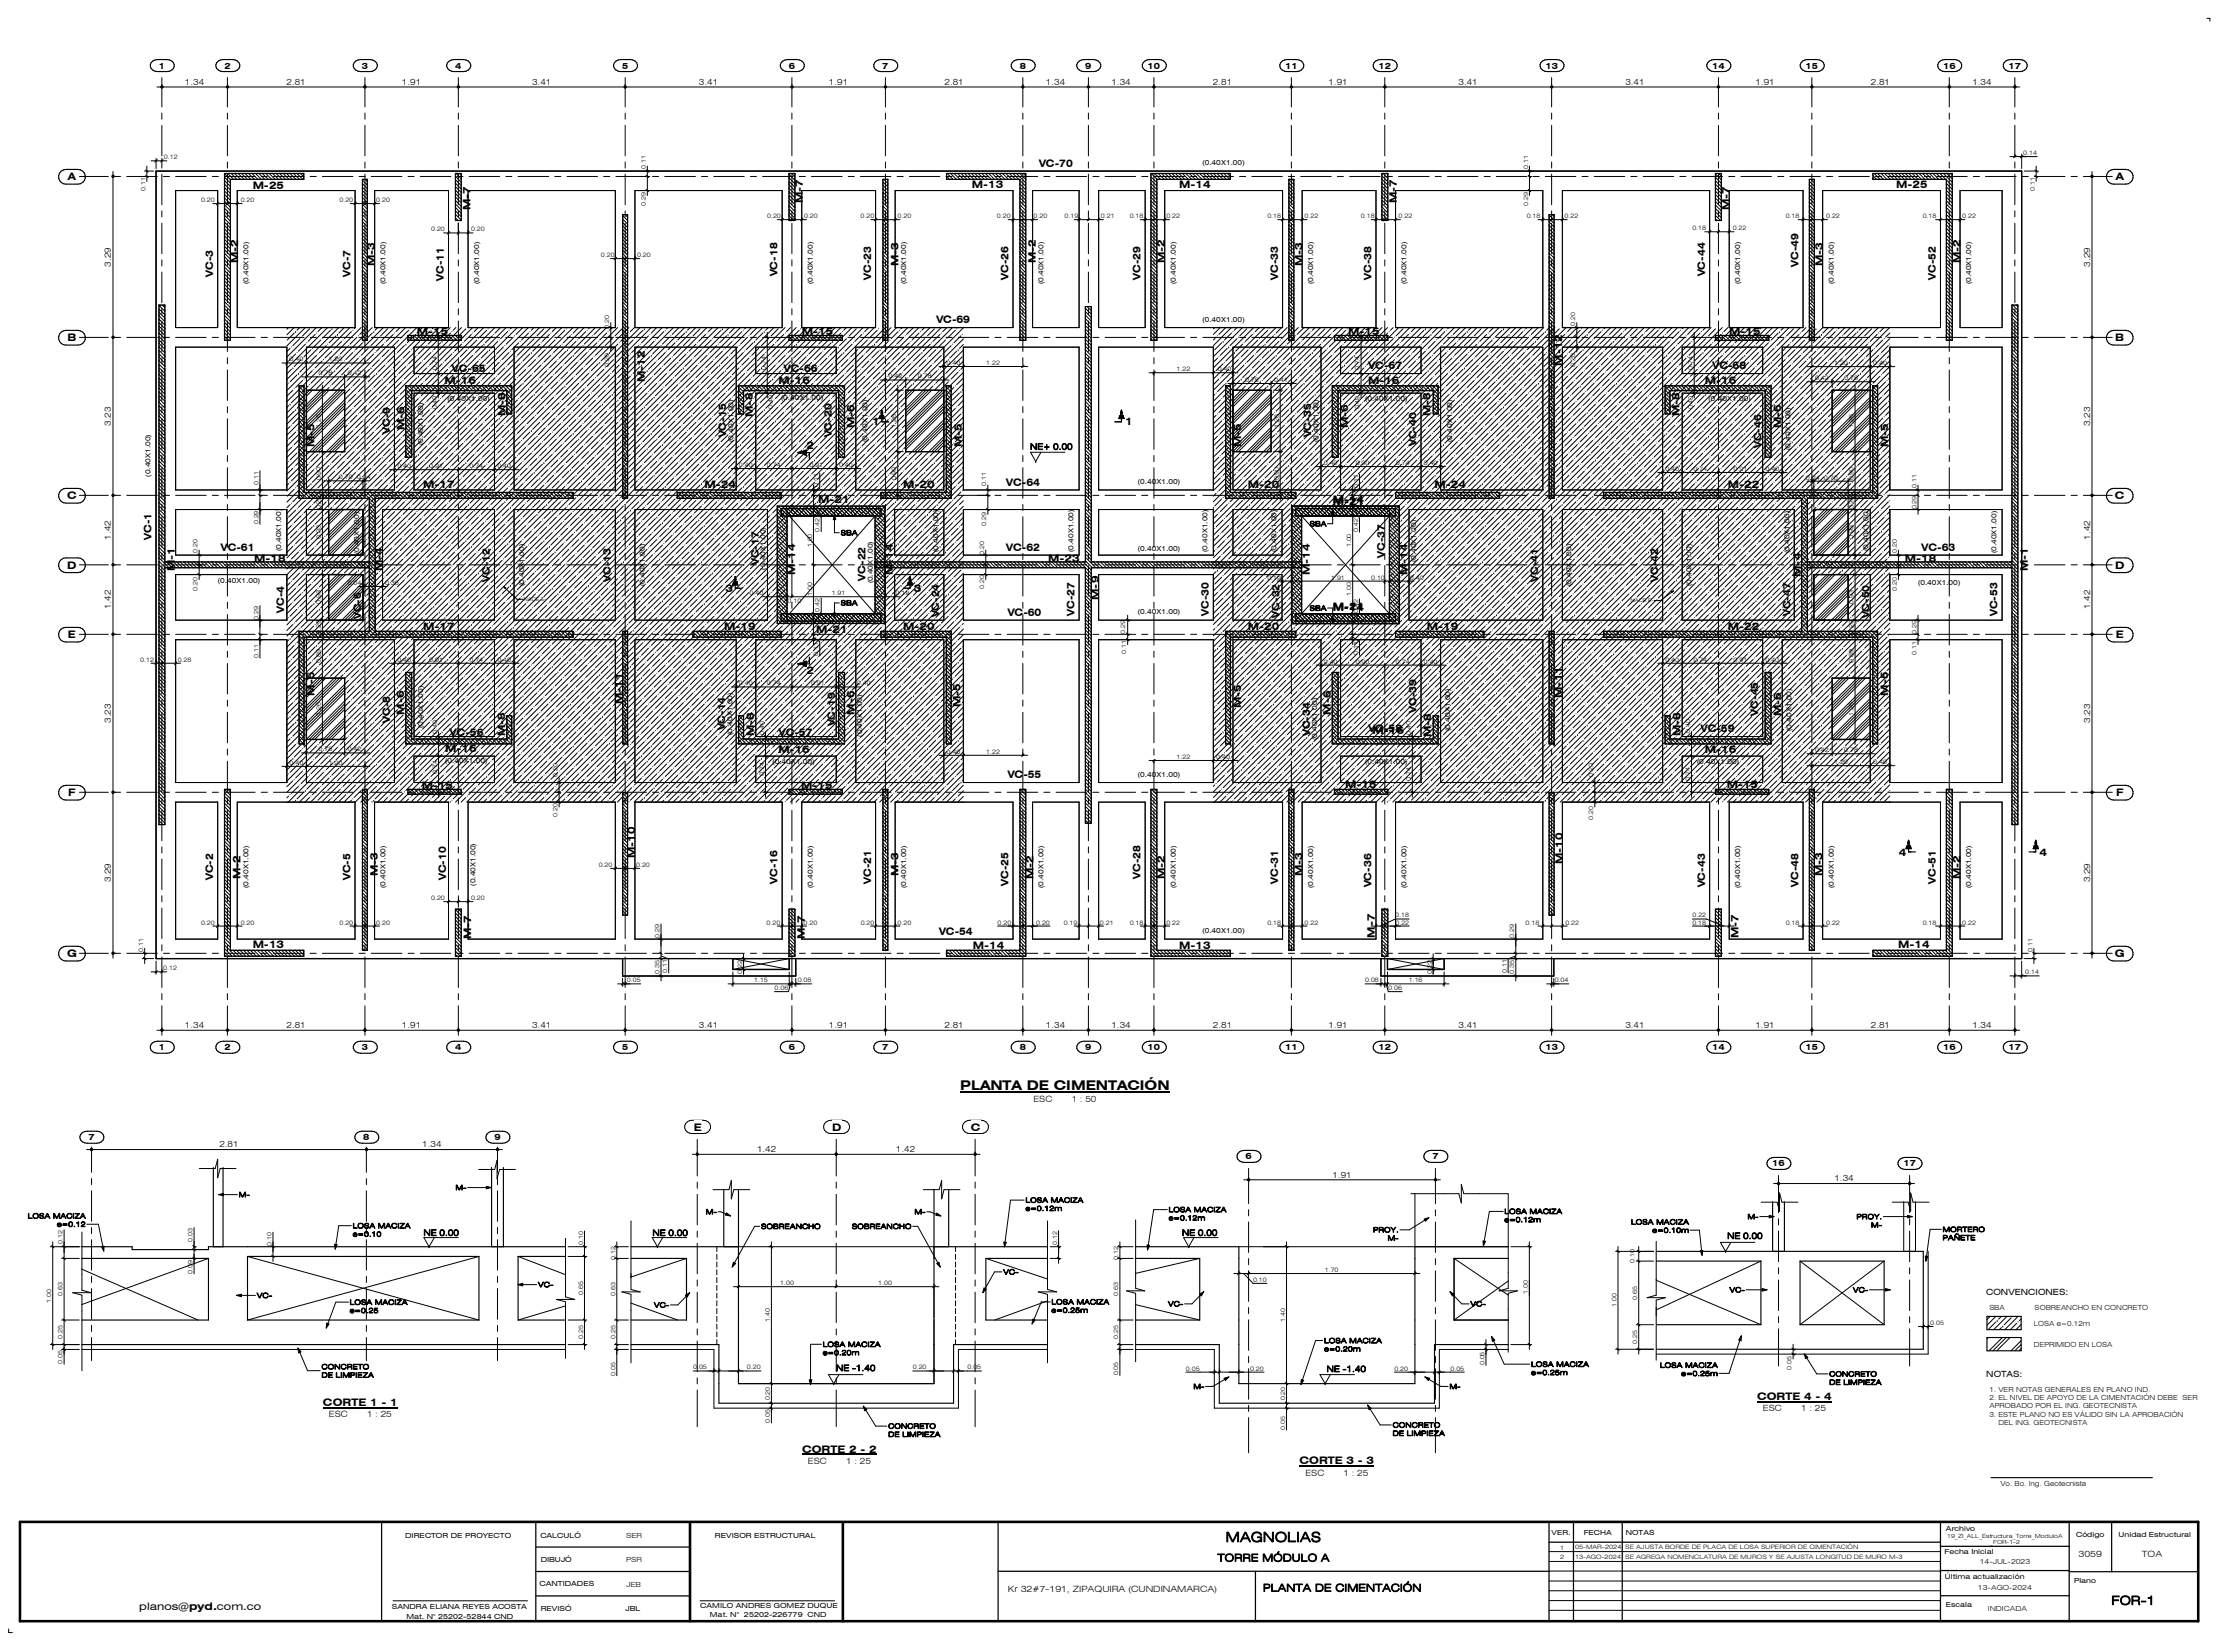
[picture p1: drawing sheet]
<svg xmlns="http://www.w3.org/2000/svg" width="914mm" height="675mm" viewBox="0 0 914 675" stroke-linecap="round" stroke-linejoin="round" font-family="sans-serif">
<defs><g id="words">
<g font-size="5.5">
<text x="392.6" y="445.7">PLANTA DE CIMENTACIÓN</text>
<text x="501" y="630.3">MAGNOLIAS</text>
</g>
<text font-size="5" x="863.1" y="656">FOR-1</text>
<g font-size="4.2">
<text x="424.8" y="68.1">VC-70</text>
<text x="27.7" y="73.7">A</text>
<text x="103.3" y="77.4">M-25</text>
<text x="397.3" y="77">M-13</text>
<text x="482" y="76.9">M-14</text>
<text x="775.2" y="77">M-25</text>
<text x="864.9" y="73.7">A</text>
<text x="328.2" y="83.1" transform="rotate(-90 328.2 83.1)">M-7</text>
<text x="571" y="83.1" transform="rotate(-90 571 83.1)">M-7</text>
<text x="192.3" y="85.9" transform="rotate(-90 192.3 85.9)">M-7</text>
<text x="707" y="85.9" transform="rotate(-90 707 85.9)">M-7</text>
<text x="97.4" y="107.7" transform="rotate(-90 97.4 107.7)">M-2</text>
<text x="423.4" y="107.7" transform="rotate(-90 423.4 107.7)">M-2</text>
<text x="476.2" y="107.7" transform="rotate(-90 476.2 107.7)">M-2</text>
<text x="801.4" y="107.7" transform="rotate(-90 801.4 107.7)">M-2</text>
<text x="87.1" y="113.1" transform="rotate(-90 87.1 113.1)">VC-3</text>
<text x="143.3" y="113.1" transform="rotate(-90 143.3 113.1)">VC-7</text>
<text x="153.3" y="108.8" transform="rotate(-90 153.3 108.8)">M-3</text>
<text x="317.9" y="113" transform="rotate(-90 317.9 113)">VC-18</text>
<text x="367.2" y="108.8" transform="rotate(-90 367.2 108.8)">M-3</text>
<text x="532.4" y="108.8" transform="rotate(-90 532.4 108.8)">M-3</text>
<text x="697" y="113" transform="rotate(-90 697 113)">VC-44</text>
<text x="735.2" y="109.2" transform="rotate(-90 735.2 109.2)">VC-49</text>
<text x="745.2" y="108.8" transform="rotate(-90 745.2 108.8)">M-3</text>
<text x="181.5" y="114.8" transform="rotate(-90 181.5 114.8)">VC-11</text>
<text x="356.1" y="114.5" transform="rotate(-90 356.1 114.5)">VC-23</text>
<text x="412.2" y="114.5" transform="rotate(-90 412.2 114.5)">VC-26</text>
<text x="466.3" y="114.5" transform="rotate(-90 466.3 114.5)">VC-29</text>
<text x="522.4" y="114.5" transform="rotate(-90 522.4 114.5)">VC-33</text>
<text x="560.6" y="114.5" transform="rotate(-90 560.6 114.5)">VC-38</text>
<text x="791.4" y="114.5" transform="rotate(-90 791.4 114.5)">VC-52</text>
<text x="170.4" y="137.1">M-15</text>
<text x="327.7" y="137">M-15</text>
<text x="382.8" y="132.1">VC-69</text>
<text x="551.1" y="136.9">M-15</text>
<text x="706.9" y="137.1">M-15</text>
<text x="27.6" y="139.5">B</text>
<text x="864.7" y="139.5">B</text>
<text x="638.6" y="149.5" transform="rotate(-90 638.6 149.5)">M-12</text>
<text x="184.7" y="152.1">VC-65</text>
<text x="320.5" y="152">VC-66</text>
<text x="559.4" y="150.9">VC-67</text>
<text x="700.1" y="150.9">VC-68</text>
<text x="181.7" y="157.1">M-16</text>
<text x="263.7" y="156.2" transform="rotate(-90 263.7 156.2)">M-12</text>
<text x="318.2" y="157">M-16</text>
<text x="559.2" y="157.1">M-16</text>
<text x="696.9" y="157.1">M-16</text>
<text x="206.6" y="170" transform="rotate(-90 206.6 170)">M-8</text>
<text x="307.8" y="170.4" transform="rotate(-90 307.8 170.4)">M-8</text>
<text x="356.5" y="173.9">1</text>
<text x="460" y="173.9">1</text>
<text x="584.8" y="170.1" transform="rotate(-90 584.8 170.1)">M-8</text>
<text x="686.5" y="170.1" transform="rotate(-90 686.5 170.1)">M-8</text>
<text x="159.4" y="177.4" transform="rotate(-90 159.4 177.4)">VC-9</text>
<text x="165.4" y="175.9" transform="rotate(-90 165.4 175.9)">M-6</text>
<text x="296.9" y="178.8" transform="rotate(-90 296.9 178.8)">VC-15</text>
<text x="340" y="178.8" transform="rotate(-90 340 178.8)">VC-20</text>
<text x="349.3" y="174.9" transform="rotate(-90 349.3 174.9)">M-6</text>
<text x="536" y="178.8" transform="rotate(-90 536 178.8)">VC-35</text>
<text x="551.1" y="174.9" transform="rotate(-90 551.1 174.9)">M-6</text>
<text x="728.1" y="174.9" transform="rotate(-90 728.1 174.9)">M-6</text>
<text x="128.6" y="182.7" transform="rotate(-90 128.6 182.7)">M-5</text>
<text x="329.6" y="183.7">2</text>
<text x="393.1" y="182.7" transform="rotate(-90 393.1 182.7)">M-5</text>
<text x="507.3" y="182.7" transform="rotate(-90 507.3 182.7)">M-5</text>
<text x="579" y="182.4" transform="rotate(-90 579 182.4)">VC-40</text>
<text x="720" y="183.2" transform="rotate(-90 720 183.2)">VC-46</text>
<text x="771.9" y="182.7" transform="rotate(-90 771.9 182.7)">M-5</text>
<text x="173" y="199.3">M-17</text>
<text x="288" y="199.3">M-24</text>
<text x="369.2" y="199.3">M-20</text>
<text x="411.3" y="198.5">VC-64</text>
<text x="510.1" y="199.3">M-20</text>
<text x="586.4" y="199.3">M-24</text>
<text x="706.3" y="199.3">M-22</text>
<text x="27.4" y="204.1">C</text>
<text x="334.5" y="205.7">M-21</text>
<text x="544.8" y="205.7">M-14</text>
<text x="544.8" y="206.2">M-21</text>
<text x="864.5" y="204.1">C</text>
<text x="61.9" y="220.6" transform="rotate(-90 61.9 220.6)">VC-1</text>
<text x="90.3" y="225.1">VC-61</text>
<text x="411.3" y="225.1">VC-62</text>
<text x="785.5" y="225.1">VC-63</text>
<text x="27.5" y="232.5">D</text>
<text x="71.5" y="233.5" transform="rotate(-90 71.5 233.5)">M-1</text>
<text x="103.9" y="229.5">M-18</text>
<text x="156.4" y="233.5" transform="rotate(-90 156.4 233.5)">M-4</text>
<text x="310.2" y="231" transform="rotate(-90 310.2 231)">VC-17</text>
<text x="428.5" y="229.6">M-23</text>
<text x="566.1" y="228" transform="rotate(-90 566.1 228)">VC-37</text>
<text x="778.6" y="229.6">M-18</text>
<text x="829" y="233.5" transform="rotate(-90 829 233.5)">M-1</text>
<text x="864.6" y="232.5">D</text>
<text x="200.3" y="237.8" transform="rotate(-90 200.3 237.8)">VC-12</text>
<text x="249.7" y="237.8" transform="rotate(-90 249.7 237.8)">VC-13</text>
<text x="325" y="235.1" transform="rotate(-90 325 235.1)">M-14</text>
<text x="353.7" y="237.3" transform="rotate(-90 353.7 237.3)">VC-22</text>
<text x="365" y="235.1" transform="rotate(-90 365 235.1)">M-14</text>
<text x="535.4" y="235.1" transform="rotate(-90 535.4 235.1)">M-14</text>
<text x="575.3" y="235.1" transform="rotate(-90 575.3 235.1)">M-14</text>
<text x="628.8" y="237.8" transform="rotate(-90 628.8 237.8)">VC-41</text>
<text x="677.8" y="237.8" transform="rotate(-90 677.8 237.8)">VC-42</text>
<text x="736.2" y="235.8" transform="rotate(-90 736.2 235.8)">M-4</text>
<text x="296.6" y="241.9">3</text>
<text x="373.5" y="241.9">3</text>
<text x="449.2" y="245.2" transform="rotate(-90 449.2 245.2)">M-9</text>
<text x="116.2" y="250.4" transform="rotate(-90 116.2 250.4)">VC-4</text>
<text x="411.9" y="251.7">VC-60</text>
<text x="439.3" y="251.8" transform="rotate(-90 439.3 251.8)">VC-27</text>
<text x="494.2" y="251.8" transform="rotate(-90 494.2 251.8)">VC-30</text>
<text x="544.8" y="249.7">M-14</text>
<text x="544.8" y="249.2">M-21</text>
<text x="732" y="251.9" transform="rotate(-90 732 251.9)">VC-47</text>
<text x="816.6" y="251.9" transform="rotate(-90 816.6 251.9)">VC-53</text>
<text x="147.7" y="253.1" transform="rotate(-90 147.7 253.1)">VC-6</text>
<text x="173" y="257.3">M-17</text>
<text x="296" y="257.3">M-19</text>
<text x="369.2" y="257.3">M-20</text>
<text x="384" y="252.4" transform="rotate(-90 384 252.4)">VC-24</text>
<text x="510.1" y="257.3">M-20</text>
<text x="523.1" y="252.4" transform="rotate(-90 523.1 252.4)">VC-32</text>
<text x="583.3" y="257.3">M-19</text>
<text x="706.3" y="257.3">M-22</text>
<text x="764.3" y="252.8" transform="rotate(-90 764.3 252.8)">VC-50</text>
<text x="27.8" y="260.9">E</text>
<text x="333.7" y="258.6">M-21</text>
<text x="864.9" y="260.9">E</text>
<text x="329.6" y="275.5">2</text>
<text x="128.6" y="284.3" transform="rotate(-90 128.6 284.3)">M-5</text>
<text x="254.5" y="287.9" transform="rotate(-90 254.5 287.9)">M-11</text>
<text x="638.6" y="285.2" transform="rotate(-90 638.6 285.2)">M-11</text>
<text x="771.9" y="284.3" transform="rotate(-90 771.9 284.3)">M-5</text>
<text x="165.2" y="292.1" transform="rotate(-90 165.2 292.1)">M-6</text>
<text x="349.3" y="292.1" transform="rotate(-90 349.3 292.1)">M-6</text>
<text x="392.6" y="289.1" transform="rotate(-90 392.6 289.1)">M-5</text>
<text x="507.3" y="289.4" transform="rotate(-90 507.3 289.4)">M-5</text>
<text x="544.1" y="292.1" transform="rotate(-90 544.1 292.1)">M-6</text>
<text x="579" y="291.3" transform="rotate(-90 579 291.3)">VC-39</text>
<text x="718.7" y="292.5" transform="rotate(-90 718.7 292.5)">VC-45</text>
<text x="728.1" y="292.7" transform="rotate(-90 728.1 292.7)">M-6</text>
<text x="159.4" y="295.5" transform="rotate(-90 159.4 295.5)">VC-8</text>
<text x="296.5" y="298.6" transform="rotate(-90 296.5 298.6)">VC-14</text>
<text x="341.5" y="296.9" transform="rotate(-90 341.5 296.9)">VC-19</text>
<text x="559.4" y="299.3">VC-58</text>
<text x="561" y="299.9">M-16</text>
<text x="695.3" y="299.3">VC-59</text>
<text x="183.9" y="300.7">VC-56</text>
<text x="206.5" y="300.9" transform="rotate(-90 206.5 300.9)">M-8</text>
<text x="308.3" y="300.9" transform="rotate(-90 308.3 300.9)">M-8</text>
<text x="318.4" y="300.7">VC-57</text>
<text x="535.6" y="300.9" transform="rotate(-90 535.6 300.9)">VC-34</text>
<text x="585" y="301.3" transform="rotate(-90 585 301.3)">M-8</text>
<text x="687" y="300.9" transform="rotate(-90 687 300.9)">M-8</text>
<text x="182" y="307.5">M-16</text>
<text x="318.2" y="307.7">M-16</text>
<text x="696.9" y="307.6">M-16</text>
<text x="172.4" y="322.5">M-15</text>
<text x="327.5" y="322.4">M-15</text>
<text x="411.9" y="318.1">VC-55</text>
<text x="549.9" y="322.2">M-15</text>
<text x="705.9" y="322.2">M-15</text>
<text x="27.9" y="325.5">F</text>
<text x="865" y="325.5">F</text>
<text x="259.6" y="350.7" transform="rotate(-90 259.6 350.7)">M-10</text>
<text x="638.9" y="353.2" transform="rotate(-90 638.9 353.2)">M-10</text>
<text x="776.3" y="349.7">4</text>
<text x="833.7" y="349.7">4</text>
<text x="87.1" y="359.8" transform="rotate(-90 87.1 359.8)">VC-2</text>
<text x="98.3" y="359.4" transform="rotate(-90 98.3 359.4)">M-2</text>
<text x="143.3" y="359.8" transform="rotate(-90 143.3 359.8)">VC-5</text>
<text x="154.5" y="358.2" transform="rotate(-90 154.5 358.2)">M-3</text>
<text x="182.3" y="359.8" transform="rotate(-90 182.3 359.8)">VC-10</text>
<text x="367.2" y="358.2" transform="rotate(-90 367.2 358.2)">M-3</text>
<text x="422.5" y="359.4" transform="rotate(-90 422.5 359.4)">M-2</text>
<text x="466.3" y="359.2" transform="rotate(-90 466.3 359.2)">VC-28</text>
<text x="476.2" y="359.4" transform="rotate(-90 476.2 359.4)">M-2</text>
<text x="532.4" y="358.2" transform="rotate(-90 532.4 358.2)">M-3</text>
<text x="745.1" y="358.2" transform="rotate(-90 745.1 358.2)">M-3</text>
<text x="801.4" y="359.3" transform="rotate(-90 801.4 359.3)">M-2</text>
<text x="317.9" y="361.2" transform="rotate(-90 317.9 361.2)">VC-16</text>
<text x="356.1" y="361.2" transform="rotate(-90 356.1 361.2)">VC-21</text>
<text x="412.2" y="362.1" transform="rotate(-90 412.2 362.1)">VC-25</text>
<text x="522.4" y="361.2" transform="rotate(-90 522.4 361.2)">VC-31</text>
<text x="560.6" y="362.7" transform="rotate(-90 560.6 362.7)">VC-36</text>
<text x="697" y="362.7" transform="rotate(-90 697 362.7)">VC-43</text>
<text x="735.2" y="362.5" transform="rotate(-90 735.2 362.5)">VC-48</text>
<text x="791.4" y="361.2" transform="rotate(-90 791.4 361.2)">VC-51</text>
<text x="192.7" y="383.9" transform="rotate(-90 192.7 383.9)">M-7</text>
<text x="329.1" y="383.9" transform="rotate(-90 329.1 383.9)">M-7</text>
<text x="383.9" y="382.1">VC-54</text>
<text x="562.1" y="383.2" transform="rotate(-90 562.1 383.2)">M-7</text>
<text x="710.6" y="383.5" transform="rotate(-90 710.6 383.5)">M-7</text>
<text x="103.3" y="387.4">M-13</text>
<text x="397.7" y="387.8">M-14</text>
<text x="482" y="387.8">M-13</text>
<text x="776" y="387.7">M-14</text>
<text x="27.4" y="391.3">G</text>
<text x="864.5" y="391.3">G</text>
<text x="283.7" y="462.2">E</text>
<text x="340.2" y="462.2">D</text>
<text x="396.9" y="462.2">C</text>
<text x="132" y="574.7">CORTE 1 - 1</text>
<text x="718.3" y="572.3">CORTE 4 - 4</text>
<text x="327.9" y="593.7">CORTE 2 - 2</text>
<text x="531.2" y="598.6">CORTE 3 - 3</text>
<text x="497.7" y="638.3">TORRE MÓDULO A</text>
<text x="516.3" y="650.5">PLANTA DE CIMENTACIÓN</text>
<text x="56.9" y="658">planos@pyd.com.co</text>
</g>
<g font-size="3.5">
<text x="64.9" y="28.1">1</text>
<text x="91.7" y="28.1">2</text>
<text x="147.9" y="28.1">3</text>
<text x="186.1" y="28.1">4</text>
<text x="254.3" y="28.1">5</text>
<text x="322.5" y="28.1">6</text>
<text x="360.7" y="28.1">7</text>
<text x="416.9" y="28.1">8</text>
<text x="443.7" y="28.1">9</text>
<text x="469.1" y="28.1">10</text>
<text x="525.4" y="28.1">11</text>
<text x="563.5" y="28.1">12</text>
<text x="631.7" y="28.1">13</text>
<text x="699.9" y="28.1">14</text>
<text x="738.1" y="28.1">15</text>
<text x="794.3" y="28.1">16</text>
<text x="821.1" y="28.1">17</text>
<text x="75.6" y="34.7">1.34</text>
<text x="117.1" y="34.7">2.81</text>
<text x="164.3" y="34.7">1.91</text>
<text x="217.5" y="34.7">3.41</text>
<text x="285.7" y="34.7">3.41</text>
<text x="338.9" y="34.7">1.91</text>
<text x="386.1" y="34.7">2.81</text>
<text x="427.6" y="34.7">1.34</text>
<text x="454.4" y="34.7">1.34</text>
<text x="495.9" y="34.7">2.81</text>
<text x="543.1" y="34.7">1.91</text>
<text x="596.2" y="34.7">3.41</text>
<text x="664.4" y="34.7">3.41</text>
<text x="717.6" y="34.7">1.91</text>
<text x="764.8" y="34.7">2.81</text>
<text x="806.3" y="34.7">1.34</text>
<text x="45.3" y="109" transform="rotate(-90 45.3 109)">3.29</text>
<text x="854.4" y="109" transform="rotate(-90 854.4 109)">3.29</text>
<text x="45.3" y="174.2" transform="rotate(-90 45.3 174.2)">3.23</text>
<text x="854.4" y="174.2" transform="rotate(-90 854.4 174.2)">3.23</text>
<text x="421.1" y="183.8">NE+ 0.00</text>
<text x="45.3" y="220.6" transform="rotate(-90 45.3 220.6)">1.42</text>
<text x="854.4" y="220.6" transform="rotate(-90 854.4 220.6)">1.42</text>
<text x="45.3" y="249" transform="rotate(-90 45.3 249)">1.42</text>
<text x="854.4" y="249" transform="rotate(-90 854.4 249)">1.42</text>
<text x="45.3" y="295.5" transform="rotate(-90 45.3 295.5)">3.23</text>
<text x="854.4" y="295.5" transform="rotate(-90 854.4 295.5)">3.23</text>
<text x="45.3" y="360.7" transform="rotate(-90 45.3 360.7)">3.29</text>
<text x="854.4" y="360.7" transform="rotate(-90 854.4 360.7)">3.29</text>
<text x="75.6" y="420.2">1.34</text>
<text x="117.1" y="420.2">2.81</text>
<text x="164.3" y="420.2">1.91</text>
<text x="217.5" y="420.2">3.41</text>
<text x="285.7" y="420.2">3.41</text>
<text x="338.9" y="420.2">1.91</text>
<text x="386.1" y="420.2">2.81</text>
<text x="427.6" y="420.2">1.34</text>
<text x="454.4" y="420.2">1.34</text>
<text x="495.9" y="420.2">2.81</text>
<text x="543.1" y="420.2">1.91</text>
<text x="596.2" y="420.2">3.41</text>
<text x="664.4" y="420.2">3.41</text>
<text x="717.6" y="420.2">1.91</text>
<text x="764.8" y="420.2">2.81</text>
<text x="806.3" y="420.2">1.34</text>
<text x="64.9" y="429.3">1</text>
<text x="91.7" y="429.3">2</text>
<text x="147.9" y="429.3">3</text>
<text x="186.1" y="429.3">4</text>
<text x="254.3" y="429.3">5</text>
<text x="322.5" y="429.3">6</text>
<text x="360.7" y="429.3">7</text>
<text x="416.9" y="429.3">8</text>
<text x="443.7" y="429.3">9</text>
<text x="469.1" y="429.3">10</text>
<text x="525.4" y="429.3">11</text>
<text x="563.5" y="429.3">12</text>
<text x="631.7" y="429.3">13</text>
<text x="699.9" y="429.3">14</text>
<text x="738.1" y="429.3">15</text>
<text x="794.3" y="429.3">16</text>
<text x="821.1" y="429.3">17</text>
<text x="422.5" y="450.3">ESC</text>
<text x="438.1" y="450.3">1 : 50</text>
<text x="36.2" y="466.1">7</text>
<text x="148.5" y="466.1">8</text>
<text x="202.1" y="466.1">9</text>
<text x="89.7" y="469">2.81</text>
<text x="172.6" y="469">1.34</text>
<text x="309.5" y="471">1.42</text>
<text x="366.3" y="471">1.42</text>
<text x="509.1" y="473.9">6</text>
<text x="585.6" y="473.9">7</text>
<text x="724.5" y="476.8">16</text>
<text x="778.1" y="476.8">17</text>
<text x="544.7" y="481.4">1.91</text>
<text x="749.9" y="482.9">1.34</text>
<text x="173.1" y="505.1">NE 0.00</text>
<text x="266.7" y="505.2">NE 0.00</text>
<text x="483.2" y="505.1">NE 0.00</text>
<text x="706.1" y="506.4">NE 0.00</text>
<text x="812" y="529.5">CONVENCIONES:</text>
<text x="341.8" y="560.4">NE -1.40</text>
<text x="542.3" y="560.8">NE -1.40</text>
<text x="812" y="562.8">NOTAS:</text>
<text x="134.5" y="579.3">ESC</text>
<text x="150.1" y="579.3">1 : 25</text>
<text x="720.7" y="576.9">ESC</text>
<text x="736.3" y="576.9">1 : 25</text>
<text x="330.3" y="598.4">ESC</text>
<text x="345.9" y="598.4">1 : 25</text>
<text x="533.6" y="603.3">ESC</text>
<text x="549.2" y="603.3">1 : 25</text>
<text x="849.7" y="636.4">3059</text>
<text x="875.5" y="636.4">TOA</text>
<text x="412" y="650.9">Kr 32#7-191, ZIPAQUIRA (CUNDINAMARCA)</text>
</g>
<g font-size="2.9">
<text x="491.5" y="67.6">(0.40X1.00)</text>
<text x="101.5" y="116.2" transform="rotate(-90 101.5 116.2)">(0.40X1.00)</text>
<text x="157.6" y="116.2" transform="rotate(-90 157.6 116.2)">(0.40X1.00)</text>
<text x="195.9" y="116.2" transform="rotate(-90 195.9 116.2)">(0.40X1.00)</text>
<text x="332.3" y="116.2" transform="rotate(-90 332.3 116.2)">(0.40X1.00)</text>
<text x="370.5" y="116.2" transform="rotate(-90 370.5 116.2)">(0.40X1.00)</text>
<text x="426.6" y="116.2" transform="rotate(-90 426.6 116.2)">(0.40X1.00)</text>
<text x="480.6" y="116.2" transform="rotate(-90 480.6 116.2)">(0.40X1.00)</text>
<text x="536.8" y="116.2" transform="rotate(-90 536.8 116.2)">(0.40X1.00)</text>
<text x="575" y="116.2" transform="rotate(-90 575 116.2)">(0.40X1.00)</text>
<text x="711.4" y="116.2" transform="rotate(-90 711.4 116.2)">(0.40X1.00)</text>
<text x="749.6" y="116.2" transform="rotate(-90 749.6 116.2)">(0.40X1.00)</text>
<text x="805.8" y="116.2" transform="rotate(-90 805.8 116.2)">(0.40X1.00)</text>
<text x="491.5" y="131.6">(0.40X1.00)</text>
<text x="182.9" y="164">(0.40X1.00)</text>
<text x="319.3" y="163.6">(0.40X1.00)</text>
<text x="558.1" y="164">(0.40X1.00)</text>
<text x="698.5" y="164">(0.40X1.00)</text>
<text x="172.9" y="182.1" transform="rotate(-90 172.9 182.1)">(0.40X1.00)</text>
<text x="299.8" y="180.6" transform="rotate(-90 299.8 180.6)">(0.40X1.00)</text>
<text x="354.6" y="180.6" transform="rotate(-90 354.6 180.6)">(0.40X1.00)</text>
<text x="539" y="180.6" transform="rotate(-90 539 180.6)">(0.40X1.00)</text>
<text x="593.7" y="180.6" transform="rotate(-90 593.7 180.6)">(0.40X1.00)</text>
<text x="731.9" y="183.9" transform="rotate(-90 731.9 183.9)">(0.40X1.00)</text>
<text x="61.5" y="194.9" transform="rotate(-90 61.5 194.9)">(0.40X1.00)</text>
<text x="465.2" y="198">(0.40X1.00)</text>
<text x="535.3" y="215.1">SBA</text>
<text x="343.7" y="218.8">SBA</text>
<text x="114.9" y="225.3" transform="rotate(-90 114.9 225.3)">(0.40X1.00)</text>
<text x="146.9" y="226.6" transform="rotate(-90 146.9 226.6)">(0.40X1.00)</text>
<text x="383.5" y="225.6" transform="rotate(-90 383.5 225.6)">(0.40X1.00)</text>
<text x="438.8" y="225.6" transform="rotate(-90 438.8 225.6)">(0.40X1.00)</text>
<text x="465.2" y="225.4">(0.40X1.00)</text>
<text x="493.6" y="225.6" transform="rotate(-90 493.6 225.6)">(0.40X1.00)</text>
<text x="521.8" y="225.6" transform="rotate(-90 521.8 225.6)">(0.40X1.00)</text>
<text x="731.5" y="226.1" transform="rotate(-90 731.5 226.1)">(0.40X1.00)</text>
<text x="763.8" y="225.3" transform="rotate(-90 763.8 225.3)">(0.40X1.00)</text>
<text x="816.1" y="226.1" transform="rotate(-90 816.1 226.1)">(0.40X1.00)</text>
<text x="312.9" y="232.8" transform="rotate(-90 312.9 232.8)">(0.40X1.00)</text>
<text x="578.9" y="229.8" transform="rotate(-90 578.9 229.8)">(0.40X1.00)</text>
<text x="89.1" y="238.3">(0.40X1.00)</text>
<text x="214.2" y="239.6" transform="rotate(-90 214.2 239.6)">(0.40X1.00)</text>
<text x="263.7" y="239.6" transform="rotate(-90 263.7 239.6)">(0.40X1.00)</text>
<text x="356.9" y="238.5" transform="rotate(-90 356.9 238.5)">(0.40X1.00)</text>
<text x="642.4" y="239.6" transform="rotate(-90 642.4 239.6)">(0.40X1.00)</text>
<text x="691.4" y="239.6" transform="rotate(-90 691.4 239.6)">(0.40X1.00)</text>
<text x="784.1" y="239.3">(0.40X1.00)</text>
<text x="343.7" y="247.5">SBA</text>
<text x="465.2" y="251.1">(0.40X1.00)</text>
<text x="535.3" y="249.6">SBA</text>
<text x="172.9" y="297.6" transform="rotate(-90 172.9 297.6)">(0.40X1.00)</text>
<text x="592.8" y="298.7" transform="rotate(-90 592.8 298.7)">(0.40X1.00)</text>
<text x="732.4" y="298.7" transform="rotate(-90 732.4 298.7)">(0.40X1.00)</text>
<text x="299.4" y="300.4" transform="rotate(-90 299.4 300.4)">(0.40X1.00)</text>
<text x="352.5" y="301.2" transform="rotate(-90 352.5 301.2)">(0.40X1.00)</text>
<text x="538.5" y="302.6" transform="rotate(-90 538.5 302.6)">(0.40X1.00)</text>
<text x="182" y="311.9">(0.40X1.00)</text>
<text x="315.8" y="312.4">(0.40X1.00)</text>
<text x="465.2" y="317.5">(0.40X1.00)</text>
<text x="558.1" y="312.4">(0.40X1.00)</text>
<text x="693.7" y="312.4">(0.40X1.00)</text>
<text x="101.5" y="362.9" transform="rotate(-90 101.5 362.9)">(0.40X1.00)</text>
<text x="157.6" y="362.9" transform="rotate(-90 157.6 362.9)">(0.40X1.00)</text>
<text x="194.4" y="362" transform="rotate(-90 194.4 362)">(0.40X1.00)</text>
<text x="332.3" y="362.9" transform="rotate(-90 332.3 362.9)">(0.40X1.00)</text>
<text x="370.5" y="362.9" transform="rotate(-90 370.5 362.9)">(0.40X1.00)</text>
<text x="426.6" y="362.9" transform="rotate(-90 426.6 362.9)">(0.40X1.00)</text>
<text x="480.6" y="362.9" transform="rotate(-90 480.6 362.9)">(0.40X1.00)</text>
<text x="536.8" y="362.9" transform="rotate(-90 536.8 362.9)">(0.40X1.00)</text>
<text x="575" y="362.9" transform="rotate(-90 575 362.9)">(0.40X1.00)</text>
<text x="711.4" y="362.9" transform="rotate(-90 711.4 362.9)">(0.40X1.00)</text>
<text x="749.6" y="362.9" transform="rotate(-90 749.6 362.9)">(0.40X1.00)</text>
<text x="805.8" y="362.9" transform="rotate(-90 805.8 362.9)">(0.40X1.00)</text>
<text x="491.5" y="381.5">(0.40X1.00)</text>
<text x="97.6" y="489.3">M-</text>
<text x="186.2" y="486.5">M-</text>
<text x="288.5" y="496.4">M-</text>
<text x="373.8" y="496.4">M-</text>
<text x="615" y="496.2">LOSA MACIZA</text>
<text x="311.1" y="502.3">SOBREANCHO</text>
<text x="348.2" y="502.3">SOBREANCHO</text>
<text x="615" y="499.6">e=0.12m</text>
<text x="714.4" y="498.3">M-</text>
<text x="410.1" y="521">VC-</text>
<text x="220" y="526.1">VC-</text>
<text x="105" y="530.6">VC-</text>
<text x="143" y="533.3">LOSA MACIZA</text>
<text x="477.5" y="534">VC-</text>
<text x="601.1" y="534">VC-</text>
<text x="707" y="528.3">VC-</text>
<text x="757.5" y="528.3">VC-</text>
<text x="143" y="536.7">e=0.25</text>
<text x="267.3" y="534.5">VC-</text>
<text x="813.2" y="535.6">SBA</text>
<text x="831.7" y="535.6">SOBREANCHO EN CONCRETO</text>
<text x="831.4" y="542">LOSA e=0.12m</text>
<text x="831.4" y="550.6">DEPRIMIDO EN LOSA</text>
<text x="625.9" y="558.7">LOSA MACIZA</text>
<text x="625.9" y="562.1">e=0.25m</text>
<text x="487.8" y="567.8">M-</text>
<text x="592.5" y="567.8">M-</text>
<text x="569.3" y="583.5">CONCRETO</text>
<text x="569.3" y="586.9">DE LIMPIEZA</text>
<text x="817.7" y="607.4">Vo. Bo. Ing. Geotecnista</text>
<text x="165.7" y="628.5">DIRECTOR DE PROYECTO</text>
<text x="220.9" y="628.5">CALCULÓ</text>
<text x="255.9" y="628.5">SER</text>
<text x="292.3" y="628.5">REVISOR ESTRUCTURAL</text>
<text x="634.3" y="627.4">VER.</text>
<text x="647.4" y="627.4">FECHA</text>
<text x="664.6" y="627.4">NOTAS</text>
<text x="795.5" y="625.9">Archivo</text>
<text x="848.7" y="628.4">Código</text>
<text x="866.1" y="628.4">Unidad Estructural</text>
<text x="794.9" y="635.3">Fecha Inicial</text>
<text x="221.1" y="638.4">DIBUJÓ</text>
<text x="255.9" y="638.5">PSR</text>
<text x="809.3" y="639.4">14-JUL-2023</text>
<text x="795.1" y="645.5">Última actualización</text>
<text x="847.9" y="646.9">Plano</text>
<text x="220.6" y="648.4">CANTIDADES</text>
<text x="255.9" y="648.5">JEB</text>
<text x="808.6" y="649.9">13-AGO-2024</text>
<text x="160.2" y="657.9">SANDRA ELIANA REYES ACOSTA</text>
<text x="221" y="658.4">REVISÓ</text>
<text x="255.7" y="658.4">JBL</text>
<text x="795.4" y="656.9">Escala</text>
<text x="812.6" y="658.6">INDICADA</text>
<text x="166.1" y="661.6">Mat. N° 25202-52844 CND</text>
</g>
<g font-size="2.8">
<text x="419.2" y="491.6">LOSA MACIZA</text>
<text x="419.2" y="495">e=0.12m</text>
<text x="477.7" y="495.5">LOSA MACIZA</text>
<text x="11.3" y="498.1">LOSA MACIZA</text>
<text x="23.3" y="501.4">e=0.12</text>
<text x="144.2" y="502.1">LOSA MACIZA</text>
<text x="477.7" y="498.9">e=0.12m</text>
<text x="561.3" y="503.7">PROY.</text>
<text x="666.8" y="500.5">LOSA MACIZA</text>
<text x="675.4" y="503.9">e=0.10m</text>
<text x="758.9" y="498.3">PROY.</text>
<text x="764.9" y="501.7">M-</text>
<text x="794.1" y="503.6">MORTERO</text>
<text x="144.2" y="505.5">e=0.10</text>
<text x="567.3" y="507.1">M-</text>
<text x="794.1" y="506.9">PAÑETE</text>
<text x="429.8" y="533.2">LOSA MACIZA</text>
<text x="429.8" y="536.6">e=0.25m</text>
<text x="336.3" y="550.5">LOSA MACIZA</text>
<text x="541.3" y="549">LOSA MACIZA</text>
<text x="336.3" y="553.9">e=0.20m</text>
<text x="541.3" y="552.4">e=0.20m</text>
<text x="131.4" y="559.7">CONCRETO</text>
<text x="131.4" y="563.1">DE LIMPIEZA</text>
<text x="678.6" y="559.1">LOSA MACIZA</text>
<text x="687.2" y="562.4">e=0.25m</text>
<text x="747.8" y="562.7">CONCRETO</text>
<text x="747.8" y="566">DE LIMPIEZA</text>
<text x="813.2" y="569">1. VER NOTAS GENERALES EN PLANO IND.</text>
<text x="813.2" y="572.3">2. EL NIVEL DE APOYO DE LA CIMENTACIÓN DEBE SER</text>
<text x="813.2" y="575.7">APROBADO POR EL ING. GEOTECNISTA</text>
<text x="813.2" y="579.1">3. ESTE PLANO NO ES VÁLIDO SIN LA APROBACIÓN</text>
<text x="363.1" y="583.9">CONCRETO</text>
<text x="363.1" y="587.3">DE LIMPIEZA</text>
<text x="816.9" y="582.4">DEL ING. GEOTECNISTA</text>
<text x="286.3" y="657.5">CAMILO ANDRES GOMEZ DUQUE</text>
<text x="290.2" y="661">Mat. N° 25202-226779</text>
<text x="330.1" y="661">CND</text>
</g>
<g font-size="2.5">
<text x="67" y="65.1">0.12</text>
<text x="827.1" y="63.4">0.14</text>
<text x="264" y="69.2" transform="rotate(-90 264 69.2)">0.11</text>
<text x="624.6" y="69.2" transform="rotate(-90 624.6 69.2)">0.11</text>
<text x="59.4" y="78" transform="rotate(-90 59.4 78)">0.11</text>
<text x="82.2" y="82.6">0.20</text>
<text x="98.4" y="82.6">0.20</text>
<text x="138.8" y="82.6">0.20</text>
<text x="153.8" y="82.6">0.20</text>
<text x="831.8" y="78" transform="rotate(-90 831.8 78)">0.11</text>
<text x="264" y="84.1" transform="rotate(-90 264 84.1)">0.29</text>
<text x="313.6" y="89.2">0.20</text>
<text x="328.7" y="89.2">0.20</text>
<text x="351.8" y="89.2">0.20</text>
<text x="366.9" y="89.2">0.20</text>
<text x="407.5" y="89.2">0.20</text>
<text x="422.5" y="89.2">0.20</text>
<text x="435.2" y="89.2">0.19</text>
<text x="450" y="89.2">0.21</text>
<text x="461.8" y="89.2">0.18</text>
<text x="476.8" y="89.2">0.22</text>
<text x="518.1" y="89.2">0.18</text>
<text x="533.3" y="89.2">0.22</text>
<text x="556.3" y="89.2">0.18</text>
<text x="571.7" y="89.2">0.22</text>
<text x="624.1" y="89.2">0.18</text>
<text x="624.6" y="84.1" transform="rotate(-90 624.6 84.1)">0.29</text>
<text x="639.6" y="89.2">0.22</text>
<text x="730" y="89.2">0.18</text>
<text x="746.5" y="89.2">0.22</text>
<text x="786" y="89.2">0.18</text>
<text x="802.2" y="89.2">0.22</text>
<text x="176.2" y="94.6">0.20</text>
<text x="192.6" y="94.6">0.20</text>
<text x="691.8" y="94.1">0.18</text>
<text x="708.3" y="94.1">0.22</text>
<text x="245.6" y="105">0.20</text>
<text x="260.4" y="105">0.20</text>
<text x="249" y="134.5" transform="rotate(-90 249 134.5)">0.20</text>
<text x="644" y="133.1" transform="rotate(-90 644 133.1)">0.20</text>
<text x="118.4" y="147.7">0.40</text>
<text x="134.4" y="147.7">1.20</text>
<text x="249" y="149.8" transform="rotate(-90 249 149.8)">0.20</text>
<text x="387" y="149.1">0.40</text>
<text x="403.1" y="149.1">1.22</text>
<text x="644" y="149.8" transform="rotate(-90 644 149.8)">0.20</text>
<text x="749.8" y="149.2">1.20</text>
<text x="765.7" y="149.2">0.40</text>
<text x="130.2" y="153.4">0.78</text>
<text x="142.2" y="153.4">0.42</text>
<text x="178.6" y="151.1" transform="rotate(-90 178.6 151.1)">0.74</text>
<text x="313" y="151.1" transform="rotate(-90 313 151.1)">0.74</text>
<text x="363.2" y="154.7">0.42</text>
<text x="375.2" y="154.7">0.78</text>
<text x="481" y="151.7">1.22</text>
<text x="497.8" y="151.7">0.40</text>
<text x="555.8" y="151.1" transform="rotate(-90 555.8 151.1)">0.74</text>
<text x="692" y="151.1" transform="rotate(-90 692 151.1)">0.74</text>
<text x="742" y="155.4">0.42</text>
<text x="753.9" y="155.4">0.78</text>
<text x="509" y="156.1">0.78</text>
<text x="520.9" y="156.1">0.41</text>
<text x="178.6" y="167.4" transform="rotate(-90 178.6 167.4)">0.40</text>
<text x="315.9" y="167" transform="rotate(-90 315.9 167)">0.40</text>
<text x="555.8" y="167.4" transform="rotate(-90 555.8 167.4)">0.40</text>
<text x="692" y="167.4" transform="rotate(-90 692 167.4)">0.40</text>
<text x="131.2" y="174.9" transform="rotate(-90 131.2 174.9)">1.26</text>
<text x="366.4" y="174.9" transform="rotate(-90 366.4 174.9)">1.26</text>
<text x="522.7" y="174.9" transform="rotate(-90 522.7 174.9)">1.26</text>
<text x="757.7" y="174.9" transform="rotate(-90 757.7 174.9)">1.26</text>
<text x="162.4" y="191.3">0.40</text>
<text x="175.5" y="191.3">0.91</text>
<text x="191.9" y="191.3">0.74</text>
<text x="203.3" y="191.3">0.40</text>
<text x="302.1" y="190.9">0.40</text>
<text x="313.5" y="190.9">0.74</text>
<text x="330.9" y="190.9">0.91</text>
<text x="343" y="190.9">0.40</text>
<text x="541.1" y="190.1">0.40</text>
<text x="554.2" y="190.1">0.90</text>
<text x="570.7" y="190.1">0.74</text>
<text x="582" y="190.1">0.40</text>
<text x="131.2" y="196.4" transform="rotate(-90 131.2 196.4)">0.90</text>
<text x="138.5" y="195.9">0.70</text>
<text x="145.9" y="195.9">0.04</text>
<text x="366.4" y="196.4" transform="rotate(-90 366.4 196.4)">0.90</text>
<text x="522.7" y="196.4" transform="rotate(-90 522.7 196.4)">0.90</text>
<text x="680.8" y="192.4">0.40</text>
<text x="692.2" y="192.4">0.74</text>
<text x="708.7" y="192.4">0.91</text>
<text x="721.7" y="192.4">0.40</text>
<text x="738.2" y="196">0.04</text>
<text x="745.6" y="196">0.70</text>
<text x="757.7" y="196.4" transform="rotate(-90 757.7 196.4)">0.90</text>
<text x="105.7" y="198.2" transform="rotate(-90 105.7 198.2)">0.11</text>
<text x="334.5" y="199" transform="rotate(-90 334.5 199)">0.11</text>
<text x="403.2" y="198.7" transform="rotate(-90 403.2 198.7)">0.11</text>
<text x="555.2" y="199.6" transform="rotate(-90 555.2 199.6)">0.11</text>
<text x="783.4" y="199.3" transform="rotate(-90 783.4 199.3)">0.11</text>
<text x="131.2" y="208.2" transform="rotate(-90 131.2 208.2)">0.29</text>
<text x="757.7" y="208.2" transform="rotate(-90 757.7 208.2)">0.29</text>
<text x="783.4" y="208.2" transform="rotate(-90 783.4 208.2)">0.29</text>
<text x="105.7" y="214.3" transform="rotate(-90 105.7 214.3)">0.29</text>
<text x="403.2" y="215" transform="rotate(-90 403.2 215)">0.29</text>
<text x="131.2" y="220.4" transform="rotate(-90 131.2 220.4)">0.93</text>
<text x="335.1" y="217.3" transform="rotate(-90 335.1 217.3)">0.42</text>
<text x="555.2" y="217.6" transform="rotate(-90 555.2 217.6)">0.42</text>
<text x="757.7" y="220.4" transform="rotate(-90 757.7 220.4)">0.93</text>
<text x="80.8" y="225.8" transform="rotate(-90 80.8 225.8)">0.20</text>
<text x="331.9" y="223.7" transform="rotate(-90 331.9 223.7)">1.00</text>
<text x="402.4" y="226.8" transform="rotate(-90 402.4 226.8)">0.20</text>
<text x="552.4" y="223.7" transform="rotate(-90 552.4 223.7)">1.00</text>
<text x="775.4" y="225.8" transform="rotate(-90 775.4 225.8)">0.20</text>
<text x="142.2" y="239.1">0.04</text>
<text x="157.4" y="239.1">0.36</text>
<text x="518.1" y="236.9">0.19</text>
<text x="544.2" y="236.9">1.91</text>
<text x="560.5" y="236.9">0.10</text>
<text x="576.4" y="236.9">0.40</text>
<text x="80.8" y="241.4" transform="rotate(-90 80.8 241.4)">0.20</text>
<text x="306.4" y="243.3">0.40</text>
<text x="331.9" y="243.7" transform="rotate(-90 331.9 243.7)">1.00</text>
<text x="340" y="243.3">1.91</text>
<text x="366.1" y="243.3">0.19</text>
<text x="402.4" y="240.7" transform="rotate(-90 402.4 240.7)">0.20</text>
<text x="552.4" y="243.7" transform="rotate(-90 552.4 243.7)">1.00</text>
<text x="775.4" y="241.4" transform="rotate(-90 775.4 241.4)">0.20</text>
<text x="131.2" y="247" transform="rotate(-90 131.2 247)">0.93</text>
<text x="322" y="246.6">0.10</text>
<text x="335.1" y="250.1" transform="rotate(-90 335.1 250.1)">0.42</text>
<text x="555.2" y="250.5" transform="rotate(-90 555.2 250.5)">0.42</text>
<text x="757.7" y="247" transform="rotate(-90 757.7 247)">0.93</text>
<text x="105.7" y="253.2" transform="rotate(-90 105.7 253.2)">0.29</text>
<text x="131.2" y="259.2" transform="rotate(-90 131.2 259.2)">0.29</text>
<text x="460" y="259.2" transform="rotate(-90 460 259.2)">0.29</text>
<text x="757.7" y="259.2" transform="rotate(-90 757.7 259.2)">0.29</text>
<text x="783.4" y="259.2" transform="rotate(-90 783.4 259.2)">0.29</text>
<text x="105.7" y="269" transform="rotate(-90 105.7 269)">0.11</text>
<text x="334.5" y="268" transform="rotate(-90 334.5 268)">0.11</text>
<text x="460.4" y="267.4" transform="rotate(-90 460.4 267.4)">0.11</text>
<text x="555.2" y="267.8" transform="rotate(-90 555.2 267.8)">0.11</text>
<text x="783.4" y="267.8" transform="rotate(-90 783.4 267.8)">0.11</text>
<text x="57.4" y="270.4">0.12</text>
<text x="72.6" y="270.4">0.28</text>
<text x="131.2" y="271.1" transform="rotate(-90 131.2 271.1)">0.89</text>
<text x="162.4" y="270.4">0.40</text>
<text x="175.5" y="270.4">0.91</text>
<text x="191.9" y="270.4">0.74</text>
<text x="203.3" y="270.4">0.40</text>
<text x="541.1" y="271.2">0.40</text>
<text x="554.2" y="271.2">0.90</text>
<text x="570.7" y="271.2">0.74</text>
<text x="582" y="271.2">0.40</text>
<text x="680.8" y="270.4">0.40</text>
<text x="692.2" y="270.4">0.74</text>
<text x="708.7" y="270.4">0.91</text>
<text x="721.7" y="270.4">0.40</text>
<text x="757.7" y="271.1" transform="rotate(-90 757.7 271.1)">0.89</text>
<text x="302.1" y="280.2">0.40</text>
<text x="313.5" y="280.2">0.74</text>
<text x="331.6" y="280.2">0.91</text>
<text x="350.3" y="280.2">0.40</text>
<text x="131.2" y="292.6" transform="rotate(-90 131.2 292.6)">1.26</text>
<text x="757.7" y="292.6" transform="rotate(-90 757.7 292.6)">1.26</text>
<text x="690.9" y="299.6" transform="rotate(-90 690.9 299.6)">0.40</text>
<text x="178.6" y="300.1" transform="rotate(-90 178.6 300.1)">0.40</text>
<text x="312.3" y="300.5" transform="rotate(-90 312.3 300.5)">0.40</text>
<text x="576.7" y="300.4" transform="rotate(-90 576.7 300.4)">0.40</text>
<text x="130.2" y="307.1">0.78</text>
<text x="142.2" y="307.1">0.42</text>
<text x="387" y="308.1">0.40</text>
<text x="403.1" y="308.1">1.22</text>
<text x="481" y="310.2">1.22</text>
<text x="497.2" y="310.2">0.40</text>
<text x="742" y="307.5">0.42</text>
<text x="753.9" y="307.5">0.78</text>
<text x="118.4" y="312.6">0.40</text>
<text x="134.4" y="312.6">1.20</text>
<text x="178.6" y="316.4" transform="rotate(-90 178.6 316.4)">0.74</text>
<text x="228" y="317.6" transform="rotate(-90 228 317.6)">0.20</text>
<text x="312.3" y="317" transform="rotate(-90 312.3 317)">0.74</text>
<text x="651.3" y="317.6" transform="rotate(-90 651.3 317.6)">0.20</text>
<text x="749.8" y="312.3">1.20</text>
<text x="765.7" y="312.3">0.40</text>
<text x="576.7" y="319.3" transform="rotate(-90 576.7 319.3)">0.74</text>
<text x="690.9" y="319.3" transform="rotate(-90 690.9 319.3)">0.74</text>
<text x="228" y="334" transform="rotate(-90 228 334)">0.20</text>
<text x="651.3" y="335.2" transform="rotate(-90 651.3 335.2)">0.20</text>
<text x="244.7" y="354.3">0.20</text>
<text x="260.1" y="354.3">0.20</text>
<text x="176.2" y="367.9">0.20</text>
<text x="192.6" y="367.9">0.20</text>
<text x="82.2" y="377.9">0.20</text>
<text x="98.4" y="377.9">0.20</text>
<text x="138.8" y="377.9">0.20</text>
<text x="153.8" y="377.9">0.20</text>
<text x="313.4" y="377.9">0.20</text>
<text x="328.5" y="377.9">0.20</text>
<text x="351.8" y="377.9">0.20</text>
<text x="366.9" y="377.9">0.20</text>
<text x="407.8" y="377.9">0.20</text>
<text x="423.5" y="377.9">0.20</text>
<text x="434.8" y="377.9">0.19</text>
<text x="449.7" y="377.9">0.21</text>
<text x="461.8" y="377.9">0.18</text>
<text x="476.8" y="377.9">0.22</text>
<text x="518.1" y="377.9">0.18</text>
<text x="533.3" y="377.9">0.22</text>
<text x="570.4" y="375">0.18</text>
<text x="570.4" y="377.9">0.22</text>
<text x="623.6" y="377.9">0.18</text>
<text x="639.9" y="377.9">0.22</text>
<text x="691.8" y="377.9">0.18</text>
<text x="691.9" y="375">0.22</text>
<text x="730" y="377.9">0.18</text>
<text x="746.5" y="377.9">0.22</text>
<text x="786" y="377.9">0.18</text>
<text x="802.2" y="377.9">0.22</text>
<text x="269.6" y="383.3" transform="rotate(-90 269.6 383.3)">0.29</text>
<text x="619" y="383.3" transform="rotate(-90 619 383.3)">0.29</text>
<text x="58.5" y="389" transform="rotate(-90 58.5 389)">0.11</text>
<text x="830.8" y="389" transform="rotate(-90 830.8 389)">0.11</text>
<text x="66.7" y="396.6">0.12</text>
<text x="256.2" y="401.5">0.05</text>
<text x="269.6" y="398.2" transform="rotate(-90 269.6 398.2)">0.35</text>
<text x="272.7" y="397.7" transform="rotate(-90 272.7 397.7)">0.11</text>
<text x="303.4" y="398.1" transform="rotate(-90 303.4 398.1)">0.22</text>
<text x="308.3" y="401.5">1.15</text>
<text x="326.1" y="401.5">0.08</text>
<text x="558" y="401.5">0.08</text>
<text x="575.9" y="401.5">1.16</text>
<text x="585.3" y="398.1" transform="rotate(-90 585.3 398.1)">0.22</text>
<text x="615.9" y="397.7" transform="rotate(-90 615.9 397.7)">0.11</text>
<text x="619" y="398.2" transform="rotate(-90 619 398.2)">0.35</text>
<text x="635.6" y="401.5">0.04</text>
<text x="827.9" y="398.2">0.14</text>
<text x="316.6" y="404.7">0.06</text>
<text x="567.5" y="404.7">0.06</text>
<text x="25.6" y="508.4" transform="rotate(-90 25.6 508.4)">0.12</text>
<text x="78.7" y="507.5" transform="rotate(-90 78.7 507.5)">0.03</text>
<text x="111" y="509.4" transform="rotate(-90 111 509.4)">0.10</text>
<text x="238.3" y="508.8" transform="rotate(-90 238.3 508.8)">0.10</text>
<text x="432.1" y="508.8" transform="rotate(-90 432.1 508.8)">0.12</text>
<text x="251.5" y="514.9" transform="rotate(-90 251.5 514.9)">0.12</text>
<text x="457.2" y="514.9" transform="rotate(-90 457.2 514.9)">0.12</text>
<text x="78.7" y="520.7" transform="rotate(-90 78.7 520.7)">0.09</text>
<text x="541.6" y="519.9">1.70</text>
<text x="668.1" y="516.3" transform="rotate(-90 668.1 516.3)">0.10</text>
<text x="319" y="525.3">1.00</text>
<text x="359" y="525.3">1.00</text>
<text x="512.2" y="524">0.10</text>
<text x="21" y="532.4" transform="rotate(-90 21 532.4)">1.00</text>
<text x="25.6" y="529.8" transform="rotate(-90 25.6 529.8)">0.63</text>
<text x="238.3" y="529.5" transform="rotate(-90 238.3 529.5)">0.65</text>
<text x="251.5" y="529.8" transform="rotate(-90 251.5 529.8)">0.63</text>
<text x="457.2" y="529.8" transform="rotate(-90 457.2 529.8)">0.63</text>
<text x="624.6" y="529" transform="rotate(-90 624.6 529)">1.00</text>
<text x="669.2" y="531.4" transform="rotate(-90 669.2 531.4)">0.65</text>
<text x="660.8" y="534.3" transform="rotate(-90 660.8 534.3)">1.00</text>
<text x="314.7" y="540.4" transform="rotate(-90 314.7 540.4)">1.40</text>
<text x="525.3" y="540.4" transform="rotate(-90 525.3 540.4)">1.40</text>
<text x="789.1" y="541.6">0.05</text>
<text x="25.6" y="547.5" transform="rotate(-90 25.6 547.5)">0.25</text>
<text x="238.3" y="547.5" transform="rotate(-90 238.3 547.5)">0.25</text>
<text x="251.5" y="547.5" transform="rotate(-90 251.5 547.5)">0.25</text>
<text x="457.2" y="547.5" transform="rotate(-90 457.2 547.5)">0.25</text>
<text x="669.2" y="549.4" transform="rotate(-90 669.2 549.4)">0.25</text>
<text x="25.6" y="557.7" transform="rotate(-90 25.6 557.7)">0.05</text>
<text x="251.5" y="562.4" transform="rotate(-90 251.5 562.4)">0.05</text>
<text x="283.3" y="559.7">0.05</text>
<text x="305.3" y="559.7">0.20</text>
<text x="373.1" y="559.7">0.20</text>
<text x="395.5" y="559.7">0.05</text>
<text x="457.2" y="562.2" transform="rotate(-90 457.2 562.2)">0.05</text>
<text x="484.8" y="560.2">0.05</text>
<text x="511" y="560.2">0.20</text>
<text x="570" y="560.2">0.20</text>
<text x="592.9" y="560.2">0.05</text>
<text x="606.8" y="558.1" transform="rotate(-90 606.8 558.1)">0.05</text>
<text x="732.4" y="560" transform="rotate(-90 732.4 560)">0.05</text>
<text x="314.7" y="572.4" transform="rotate(-90 314.7 572.4)">0.20</text>
<text x="525.3" y="572.4" transform="rotate(-90 525.3 572.4)">0.20</text>
<text x="314.7" y="581.7" transform="rotate(-90 314.7 581.7)">0.05</text>
<text x="525.3" y="584.5" transform="rotate(-90 525.3 584.5)">0.05</text>
<text x="637.7" y="633.5">1</text>
<text x="643.8" y="633.3">05-MAR-2024</text>
<text x="664.3" y="633.3">SE AJUSTA BORDE DE PLACA DE LOSA SUPERIOR DE CIMENTACIÓN</text>
<text x="637.7" y="637.2">2</text>
<text x="643.8" y="637.2">13-AGO-2024</text>
<text x="664.3" y="637.2">SE AGREGA NOMENCLATURA DE MUROS Y SE AJUSTA LONGITUD DE MURO M-3</text>
</g>
<g font-size="2.3">
<text x="796" y="628.6">19_ZI_ALL_Estructura_Torre_ModuloA</text>
<text x="813.5" y="631.3">_FOR-1-2</text>
</g>
<g font-size="2.1">
<text x="214" y="245.7">NACE E-</text>
<text x="666.6" y="246.3">NACE E-</text>
</g>
</g></defs>
<g fill="none" stroke="#000" stroke-width=".41">
<path d="M64.2 35.6h761.4M66.2 31.7v12M93 31.7v12M149.2 31.7v12M187.4 31.7v12M255.6 31.7v12M323.7 31.7v12M361.9 31.7v12M418.1 31.7v12M444.9 31.7v12M471.7 31.7v12M527.9 31.7v12"/>
<path d="M566.1 31.7v12M634.3 31.7v12M702.5 31.7v12M740.7 31.7v12M796.8 31.7v12M823.6 31.7v12M66.2 46.2v2.5M66.2 51.2v12.5M93 46.2v2.5M93 51.2v12.5M149.2 46.2v2.5M149.2 51.2v12.5"/>
<path d="M187.4 46.2v2.5M187.4 51.2v12.5M255.6 46.2v2.5M255.6 51.2v12.5M323.7 46.2v2.5M323.7 51.2v12.5M361.9 46.2v2.5M361.9 51.2v12.5M418.1 46.2v2.5M418.1 51.2v12.5M444.9 46.2v2.5M444.9 51.2v12.5"/>
<path d="M471.7 46.2v2.5M471.7 51.2v12.5M527.9 46.2v2.5M527.9 51.2v12.5M566.1 46.2v2.5M566.1 51.2v12.5M634.3 46.2v2.5M634.3 51.2v12.5M702.5 46.2v2.5M702.5 51.2v12.5M740.7 46.2v2.5M740.7 51.2v12.5"/>
<path d="M796.8 46.2v2.5M796.8 51.2v12.5M823.6 46.2v2.5M823.6 51.2v13.1M32.5 72.1h11.8M45.9 72.1h3.4M46.2 70.1v321.6M51.8 72.1h12.5M59.1 69.9h3.7M59.6 71.6l.9 1M59.6 69.4l.9 1M60 67.9v6.2"/>
<path d="M61.8 65.7h6.4M63.8 64.7v4.2M64.3 65.2l-1 1.1M66.2 64.7v1.3M66.2 66.2v2.5M66.2 71.2v12.5M66.7 65.2l-1 1.1M66.8 72.1h2.5M71.8 77.9h17.2v56h-17.2zM71.8 72.1h12.5M86.8 72.1h2.5M91.8 71l2.4 2.4"/>
<path d="M91.8 72.4l2.4 2.4M91.8 73.8l2.4 2.4M91.8 75.2l2.4 2.4M91.8 76.7l2.4 2.4M91.8 78.1l2.4 2.4M91.8 79.5l2.4 2.4M91.8 72.1h12.5M93 66.2v2.5M93 71.2v12.5M93.1 70.9l2.4 2.4M94.5 70.9l2.4 2.4M95.9 70.9l2.4 2.4"/>
<path d="M97 77.9h48.2v56h-48.2zM97.4 70.9l2.3 2.4M98.8 70.9l2.4 2.4M100.2 70.9l2.4 2.4M101.6 70.9l2.4 2.4M103 70.9l2.4 2.4M104.4 70.9l2.4 2.4M105.8 70.9l2.4 2.4M106.8 72.1h2.5M107.2 70.9l2.4 2.4M108.7 70.9l2.3 2.4M110.1 70.9l2.4 2.4"/>
<path d="M111.5 70.9l2.4 2.4M111.8 72.1h12.5M112.9 70.9l2.4 2.4M114.3 70.9l2.4 2.4M115.7 70.9l2.4 2.4M117.1 70.9l2.4 2.4M118.6 70.9l2.3 2.4M120 70.9l2.4 2.4M121.4 70.9l2.4 2.4M122.8 70.9l1.4 1.4M126.8 72.1h2.5M131.8 72.1h12.5"/>
<path d="M146.8 72.1h2.5M148.2 73.7l2 1.9M148.2 75.1l2 2M148.2 76.5l2 2M148.2 77.9l2 2M148.2 79.3l2 2M149.2 66.2v2.5M149.2 71.2v12.5M149.2 73.3l1 1M151.8 72.1h12.5M153.2 77.9h30.1v56h-30.1zM166.8 72.1h2.5"/>
<path d="M171.8 72.1h12.5M186.2 72.1l2.4 2.4M186.2 73.5l2.4 2.4M186.2 74.9l2.4 2.4M186.2 76.3l2.4 2.4M186.2 77.7l2.4 2.4M186.2 79.1l2.4 2.4M186.4 70.9l2.2 2.2M186.8 72.1h2.5M187.4 66.2v2.5M187.4 71.2v12.5M187.8 70.9l.8 .7"/>
<path d="M191.3 77.9h60.2v56h-60.2zM191.8 72.1h12.5M206.8 72.1h2.5M211.8 72.1h12.5M226.8 72.1h2.5M231.8 72.1h12.5M246.8 72.1h2.5M251.8 72.1h13.8M255.6 66.2v2.5M255.6 71.2v12.5M259.5 77.9h60.2v56h-60.2zM264.1 77.4l1 1"/>
<path d="M264.1 71.6l1 1M264.1 69.4l1 1M264.3 69.9h1.3M264.6 67.9v12M266.7 72.1h2.5M271.7 72.1h12.6M286.8 72.1h2.5M291.8 72.1h12.4M306.7 72.1h2.5M311.7 72.1h12.5M322.5 77l2.5 2.3M322.5 71.3l2.5 2.4"/>
<path d="M322.5 72.7l2.5 2.4M322.5 74.1l2.5 2.4M322.5 75.5l2.5 2.4M322.5 78.4l2.5 2.4M322.5 79.8l2.5 2.4M323.6 70.9l1.4 1.4M323.7 66.2v2.5M323.7 71.2v12.5M326.7 72.1h2.5M327.7 77.9h30.2v56h-30.2zM331.7 72.1h12.6M346.8 72.1h2.4"/>
<path d="M351.7 72.1h12.5M360.9 74.3l2 2M360.9 75.7l2 2.1M360.9 77.2l2 2M360.9 78.6l2 2M360.9 80l2 2M361.3 73.3l1.6 1.6M361.9 66.2v2.5M361.9 71.2v12.5M362.8 73.3l.1 .2M365.9 77.9h48.2v56h-48.2zM366.7 72.1h2.5"/>
<path d="M371.7 72.1h12.5M386.7 72.1h2.6M386.9 72.1l1.3 1.2M387.2 70.9l2.4 2.4M388.6 70.9l2.4 2.4M390 70.9l2.4 2.4M391.5 70.9l2.4 2.4M391.8 72.1h12.4M392.9 70.9l2.4 2.4M394.3 70.9l2.4 2.4M395.7 70.9l2.4 2.4M397.1 70.9l2.4 2.4"/>
<path d="M398.5 70.9l2.4 2.4M399.9 70.9l2.4 2.4M401.4 70.9l2.3 2.4M402.8 70.9l2.4 2.4M404.2 70.9l2.4 2.4M405.6 70.9l2.4 2.4M406.7 72.1h2.5M407 70.9l2.4 2.4M408.4 70.9l2.4 2.4M409.8 70.9l2.4 2.4M411.2 70.9l2.4 2.4M411.7 72.1h12.5"/>
<path d="M412.7 70.9l2.4 2.4M414.1 70.9l2.4 2.4M415.5 70.9l3.8 3.9M416.9 70.9l2.4 2.4M416.9 78l2.4 2.4M416.9 73.7l2.4 2.5M416.9 75.2l2.4 2.4M416.9 76.6l2.4 2.4M416.9 79.4l2.4 2.4M418.1 66.2v2.5M418.1 71.2v12.5M418.3 70.9l1 1"/>
<path d="M422.1 77.9h19v56h-19zM426.7 72.1h2.5M431.7 72.1h12.5M444.9 66.2v2.5M444.9 71.2v12.5M446.7 72.1h2.5M449.1 77.9h19v56h-19zM451.7 72.1h12.5M466.7 72.1h2.5M470.5 72.2l2.4 2.4M470.5 73.6l2.4 2.4M470.5 75.1l2.4 2.3"/>
<path d="M470.5 76.5l2.4 2.4M470.5 77.9l2.4 2.4M470.5 79.3l2.4 2.4M470.6 70.9l2.4 2.4M471.7 66.2v2.5M471.7 71.2v12.5M471.7 72.1h12.5M472.1 70.9l2.3 2.4M473.5 70.9l2.4 2.4M474.9 70.9l2.4 2.4M476.1 77.9h48.2v56h-48.2zM476.3 70.9l2.4 2.4"/>
<path d="M477.7 70.9l2.4 2.4M479.1 70.9l2.4 2.4M480.5 70.9l2.4 2.4M481.9 70.9l2.4 2.4M483.4 70.9l2.4 2.4M484.8 70.9l2.4 2.4M486.2 70.9l2.4 2.4M486.7 72.1h2.5M487.6 70.9l2.4 2.4M489 70.9l2.4 2.4M490.4 70.9l2.4 2.4M491.7 72.1h12.5"/>
<path d="M491.8 70.9l2.4 2.4M493.3 70.9l2.3 2.4M494.7 70.9l2.4 2.4M496.1 70.9l2.4 2.4M497.5 70.9l2.4 2.4M498.9 70.9l2.4 2.4M500.3 70.9l2.4 2.4M501.7 70.9l1.2 1.2M506.7 72.1h2.5M511.7 72.1h12.5M526.7 72.1h2.5M526.9 73.4l2 2"/>
<path d="M526.9 74.9l2 2M526.9 76.3l2 2M526.9 77.7l2 2M526.9 79.1l2 2M527.9 66.2v2.5M527.9 71.2v12.5M528.2 73.3l.7 .7M531.7 72.1h12.5M532.3 77.9h30.2v56h-30.2zM546.7 72.1h2.5M551.7 72.1h12.5M564.9 71.8l2.4 2.5"/>
<path d="M564.9 73.3l2.4 2.3M564.9 74.7l2.4 2.4M564.9 76.1l2.4 2.4M564.9 77.5l2.4 2.4M564.9 78.9l2.4 2.4M565.4 70.9l1.9 2M566.1 66.2v2.5M566.1 71.2v12.5M566.7 72.1h2.5M566.8 70.9l.5 .5M570.5 77.9h60.2v56h-60.2zM571.7 72.1h12.5"/>
<path d="M586.7 72.1h2.5M591.7 72.1h12.5M606.7 72.1h2.5M611.7 72.1h12.5M624.7 77.4l1 1M624.7 71.6l1 1M624.7 69.4l1 1M624.9 72.1h1.3M624.9 69.9h1.3M625.2 67.9v12M626.7 72.1h2.5M631.7 72.1h12.5"/>
<path d="M634.3 66.2v2.5M634.3 71.2v12.5M638.7 77.9h60.2v56h-60.2zM646.7 72.1h2.5M651.7 72.1h12.5M666.7 72.1h2.5M671.7 72.1h12.5M686.7 72.1h2.5M691.7 72.1h12.5M701.3 71.1l2.4 2.4M701.3 72.5l2.4 2.4M701.3 73.9l2.4 2.4"/>
<path d="M701.3 75.3l2.4 2.4M701.3 76.8l2.4 2.3M701.3 78.1l2.4 2.5M701.3 79.5l2.4 2.5M702.5 66.2v2.5M702.5 71.2v12.5M702.5 70.9l1.2 1.2M706.7 72.1h2.5M706.9 77.9h30.2v56h-30.2zM711.7 72.1h12.5M726.7 72.1h2.5M731.7 72.1h12.5"/>
<path d="M739.6 74.1l2.1 2M739.6 75.5l2.1 2.1M739.6 77l2.1 2M739.6 78.4l2.1 1.9M739.6 79.8l2.1 2M740.3 73.3l1.4 1.4M740.7 66.2v2.5M740.7 71.2v12.5M745.1 77.9h48.1v56h-48.1zM746.7 72.1h2.5M751.7 72.1h12.5M765.6 71.8l1.5 1.5"/>
<path d="M765.6 73.2l.1 .1M766.1 70.9l2.5 2.4M766.7 72.1h2.5M767.5 70.9l2.5 2.4M769 70.9l2.4 2.4M770.4 70.9l2.4 2.4M771.7 72.1h12.5M771.8 70.9l2.4 2.4M773.2 70.9l2.4 2.4M774.6 70.9l2.4 2.4M776.1 70.9l2.3 2.4M777.5 70.9l2.4 2.4"/>
<path d="M778.9 70.9l2.4 2.4M780.3 70.9l2.4 2.4M781.7 70.9l2.4 2.4M783.1 70.9l2.4 2.4M784.5 70.9l2.4 2.4M786 70.9l2.3 2.4M786.7 72.1h2.5M787.4 70.9l2.4 2.4M788.8 70.9l2.4 2.4M790.2 70.9l2.4 2.4M791.6 70.9l2.4 2.4M791.7 72.1h12.5"/>
<path d="M793 70.9l2.4 2.4M794.4 70.9l3.7 3.6M795.7 75l2.4 2.4M795.7 79.2l2.4 2.4M795.7 73.6l2.4 2.3M795.7 76.4l2.4 2.4M795.7 77.8l2.4 2.4M795.8 70.9l2.3 2.2M796.8 66.2v2.5M796.8 71.2v12.5M797.3 70.9l.8 .8M801.2 77.9h17.2v56h-17.2z"/>
<path d="M806.7 72.1h2.5M811.7 72.1h12.4M821.6 64h11.2M823.6 66.2v2.5M823.6 71.2v12.5M824.1 63.5l-1 1M826.4 63v5.9M826.6 72.1h2.5M826.9 63.5l-.9 1M827.4 69.9h5.9M831.6 72.1h12.6M831.8 71.6l1.1 1"/>
<path d="M831.8 69.4l1.1 1M832.4 67.9v6.2M846.7 72.1h2.5M851.7 72.1h11.8M855.2 70.1v321.6M66.2 86.2v2.5M66.2 91.2v12.5M87 83.2h12M89.5 82.7l-1 1M91.8 80.9l2.4 2.4M91.8 82.3l2.4 2.4M91.8 83.7l2.4 2.4"/>
<path d="M91.8 85.1l2.4 2.4M91.8 86.6l2.4 2.3M91.8 88l2.4 2.4M91.8 89.4l2.4 2.4M91.8 90.8l2.4 2.4M91.8 92.2l2.4 2.4M91.8 93.6l2.4 2.4M91.8 95l2.4 2.5M91.8 96.4l2.4 2.4M91.8 97.9l2.4 2.4M91.8 99.3l2.4 2.4M93 86.2v2.5"/>
<path d="M93 91.2v12.5M93.5 82.7l-1 1M97.5 82.7l-1 1M143.2 83.2h12M145.7 82.7l-1 1M148.2 97.7l2 2M148.2 80.7l2 2M148.2 82.2l2 2M148.2 83.6l2 2M148.2 85l2 2M148.2 86.4l2 2M148.2 87.8l2 2"/>
<path d="M148.2 89.2l2 2M148.2 90.6l2 2M148.2 92l2 2.1M148.2 93.5l2 2M148.2 94.9l2 2M148.2 96.3l2 2M148.2 99.1l2 2M149.2 86.2v2.5M149.2 91.2v12.5M149.6 82.7l-.9 1M153.7 82.7l-1 1M181.4 95.2h12"/>
<path d="M183.9 94.7l-1 1M186.2 80.6l2.4 2.3M186.2 82l2.4 2.4M186.2 83.4l2.4 2.4M186.2 84.8l2.4 2.4M186.2 86.2l2.4 2.4M186.2 87.6l2.4 2.4M186.2 89l1 1.1M187.4 86.2v2.5M187.4 91.1v12.6M187.9 94.7l-1 1M191.9 94.7l-1 1"/>
<path d="M254.6 88.1l1.9 2M254.6 89.5l1.9 2.1M254.6 91l1.9 2M254.6 92.4l1.9 2M254.6 93.8l1.9 2M254.6 95.2l1.9 2M254.6 96.6l1.9 2M254.6 98l1.9 2M254.6 99.4l1.9 2M255.5 87.7l1 1M255.6 86.2v2.5M255.6 91.2v12.5"/>
<path d="M317.8 89.8h11.9M320.3 89.3l-1.1 1M322.5 84l2.5 2.4M322.5 81.2l2.5 2.4M322.5 82.6l2.5 2.4M322.5 85.4l2.5 2.4M322.5 86.8l2.5 2.4M322.5 88.3l1.9 1.8M322.5 89.7l.5 .4M323.7 86.2v2.5M323.7 88.8v1.3M323.7 91.2v12.5"/>
<path d="M324.2 89.3l-.9 1M328.3 89.3l-1.1 1M355.9 89.8h12M358.4 89.3l-1 1M360.9 81.4l2 2M360.9 82.8l2 2M360.9 84.2l2 2M360.9 85.6l2 2M360.9 87l2 2.1M360.9 88.5l2 2M360.9 89.9l2 2M360.9 91.3l2 2"/>
<path d="M360.9 92.7l2 2M360.9 94.1l2 2M360.9 95.5l2 2M360.9 96.9l2 2.1M360.9 98.4l2 2M360.9 99.8l2 2M361.9 86.2v2.5M361.9 88.8v1.3M361.9 91.2v12.5M362.4 89.3l-1 1M366.4 89.3l-1 1M412.1 89.8h12"/>
<path d="M414.6 89.3l-1 1M416.9 85.1l2.4 2.4M416.9 80.8l2.4 2.4M416.9 82.3l2.4 2.4M416.9 83.7l2.4 2.4M416.9 86.5l2.4 2.4M416.9 87.9l2.4 2.4M416.9 89.3l2.4 2.4M416.9 90.7l2.4 2.4M416.9 92.2l2.4 2.3M416.9 93.6l2.4 2.4M416.9 95l2.4 2.4"/>
<path d="M416.9 96.4l2.4 2.4M416.9 97.8l2.4 2.4M416.9 99.2l2.4 2.4M418.1 86.2v2.5M418.1 89.5v1.3M418.1 91.2v12.5M418.6 89.3l-1 1M422.6 89.3l-1 1M439.1 89.8h12M441.6 89.3l-1 1M444.9 86.2v2.5M444.9 88.8v1.3"/>
<path d="M444.9 91.2v12.5M445.4 89.3l-1 1M449.6 89.3l-1 1M466.1 89.8h12M468.6 89.3l-1 1M470.5 80.7l2.4 2.4M470.5 82.1l2.4 2.4M470.5 83.5l2.4 2.4M470.5 84.9l2.4 2.4M470.5 86.4l2.4 2.3M470.5 87.8l2.4 2.4M470.5 89.2l2.4 2.4"/>
<path d="M470.5 90.6l2.4 2.4M470.5 92l2.4 2.4M470.5 93.4l2.4 2.4M470.5 94.8l2.4 2.4M470.5 96.3l2.4 2.3M470.5 97.7l2.4 2.4M470.5 99.1l2.4 2.4M471.7 86.2v2.5M471.7 88.8v1.3M471.7 91.2v12.5M472.2 89.3l-1 1M476.6 89.3l-1 1"/>
<path d="M522.3 89.8h12M524.8 89.3l-1 1M526.9 80.5l2 2M526.9 82l2 1.9M526.9 83.4l2 1.9M526.9 84.8l2 2M526.9 86.2l2 2M526.9 87.6l2 2M526.9 89l2 2M526.9 90.4l2 2M526.9 91.8l2 2.1M526.9 93.3l2 1.9"/>
<path d="M526.9 94.7l2 1.9M526.9 96.1l2 2M526.9 97.5l2 2M526.9 98.9l2 2M527.9 86.2v2.5M527.9 88.8v1.3M527.9 91.2v12.5M528.4 89.3l-1 1M532.8 89.3l-1 1M560.5 89.8h12M563 89.3l-1 1M564.9 80.3l2.4 2.4"/>
<path d="M564.9 81.7l2.4 2.5M564.9 83.2l2.4 2.4M564.9 84.6l2.4 2.4M564.9 86l2.4 2.4M564.9 87.4l2.4 2.4M564.9 88.8l1.3 1.3M566.1 86.2v2.5M566.1 88.8v1.3M566.1 91.2v12.5M566.6 89.3l-1 1M571 89.3l-1 1M628.7 89.8h12"/>
<path d="M631.2 89.3l-1 1M633.3 87.9l2 2M633.3 89.3l2 2.1M633.3 90.8l2 2M633.3 92.2l2 1.9M633.3 93.6l2 2M633.3 95l2 2M633.3 96.4l2 2M633.3 97.8l2 2M633.3 99.2l2 2M634.3 86.2v2.5M634.3 88.8v1.3"/>
<path d="M634.3 91.2v12.5M634.5 87.7l.8 .8M634.8 89.3l-1 1M639.2 89.3l-1 1M696.9 94.7h12M699.4 94.2l-1 1M701.3 81l2.4 2.4M701.3 82.4l2.4 2.4M701.3 83.8l2.4 2.4M701.3 85.2l2.4 2.4M701.3 86.6l2.4 2.4M701.3 88.1l2 2"/>
<path d="M701.3 89.5l.6 .6M702.5 86.2v2.5M702.5 91.2v12.5M703 94.2l-1 1M707.3 94.2l-.9 1M735.1 89.8h12M737.6 89.3l-1 1M739.6 93.9l2.1 2M739.6 81.2l2.1 2M739.6 82.6l2.1 2M739.6 84l2.1 2M739.6 85.4l2.1 2"/>
<path d="M739.6 86.9l2.1 2M739.6 88.3l2.1 2M739.6 89.7l2.1 2M739.6 91.1l2.1 2M739.6 92.5l2.1 2M739.6 95.3l2.1 2M739.6 96.7l2.1 2.1M739.6 98.2l2.1 2M739.6 99.6l2.1 2M740.7 86.2v2.5M740.7 88.8v1.3M740.7 91.2v12.5"/>
<path d="M741.2 89.3l-1 1M745.6 89.3l-1 1M791.3 89.8h11.9M793.7 89.3l-1 1M795.7 96.2l2.4 2.4M795.7 82l2.4 2.5M795.7 86.3l2.4 2.4M795.7 89.1l2.4 2.4M795.7 93.3l2.4 2.5M795.7 80.6l2.4 2.4M795.7 83.4l2.4 2.5M795.7 84.9l2.4 2.3"/>
<path d="M795.7 87.7l2.4 2.4M795.7 90.5l2.4 2.4M795.7 91.9l2.4 2.4M795.7 94.8l2.4 2.4M795.7 97.6l2.4 2.4M795.7 99l2.4 2.4M796.8 86.2v2.5M796.8 89.5v1.3M796.8 91.2v12.5M797.3 89.3l-1 1M801.8 89.3l-1.1 1M823.6 86.2v2.5"/>
<path d="M823.6 91.2v12.5M66.2 106.2v2.5M66.2 111.2v12.5M91.8 100.7l2.4 2.4M91.8 102.1l2.4 2.4M91.8 103.5l2.4 2.4M91.8 104.9l2.4 2.5M91.8 106.3l2.4 2.5M91.8 107.8l2.4 2.4M91.8 109.2l2.4 2.4M91.8 110.6l2.4 2.4M91.8 112l2.4 2.4"/>
<path d="M91.8 113.4l2.4 2.4M91.8 114.9l2.4 2.3M91.8 116.2l2.4 2.5M91.8 117.7l2.4 2.4M91.8 119.1l2.4 2.4M93 106.2v2.5M93 111.2v12.5M148.2 104.8l2 2M148.2 100.5l2 2M148.2 101.9l2 2M148.2 103.4l2 2M148.2 106.2l2 2"/>
<path d="M148.2 107.6l2 2M148.2 109l2 2M148.2 110.4l2 2M148.2 111.8l2 2M148.2 113.2l2 2.1M148.2 114.7l2 2M148.2 116.1l2 2M148.2 117.5l2 2M148.2 118.9l2 2M149.2 106.2v2.5M149.2 111.2v12.5M187.4 106.2v2.5"/>
<path d="M187.4 111.2v12.5M249.6 105.7h11.9M252.1 105.2l-1.1 1M254.6 100.9l1.9 2M254.6 102.3l1.9 2M254.6 103.7l1.9 2M254.6 105.1l1.9 2M254.6 106.5l1.9 2M254.6 107.9l1.9 2M254.6 109.3l1.9 2M254.6 110.7l1.9 2.1M254.6 112.2l1.9 2"/>
<path d="M254.6 113.6l1.9 2M254.6 115l1.9 2M254.6 116.4l1.9 2M254.6 117.8l1.9 2M254.6 119.3l1.9 1.9M255.6 104.7v1.3M255.6 106.2v2.5M255.6 111.2v12.5M256 105.2l-.9 1M260.1 105.2l-1.1 1M323.7 106.2v2.5M323.7 111.2v12.5"/>
<path d="M360.9 113.9l2 2M360.9 101.2l2 2M360.9 102.6l2 2M360.9 104l2 2M360.9 105.5l2 1.9M360.9 106.8l2 2M360.9 108.2l2 2.1M360.9 109.7l2 2M360.9 111.1l2 2M360.9 112.5l2 2M360.9 115.3l2 2M360.9 116.8l2 1.9"/>
<path d="M360.9 118.2l2 2M360.9 119.6l2 2M361.9 106.2v2.5M361.9 111.2v12.5M416.9 100.6l2.4 2.4M416.9 102l2.4 2.4M416.9 103.5l2.4 2.4M416.9 104.9l2.4 2.4M416.9 106.3l2.4 2.4M416.9 107.7l2.4 2.4M416.9 109.1l2.4 2.4M416.9 110.5l2.4 2.4"/>
<path d="M416.9 111.9l2.4 2.4M416.9 113.4l2.4 2.3M416.9 114.8l2.4 2.4M416.9 116.2l2.4 2.4M416.9 117.6l2.4 2.4M416.9 119l2.4 2.4M418.1 106.2v2.5M418.1 111.2v12.5M444.9 106.2v2.5M444.9 111.2v12.5M470.5 100.5l2.4 2.4M470.5 101.9l2.4 2.4"/>
<path d="M470.5 103.3l2.4 2.4M470.5 104.7l2.4 2.4M470.5 106.1l2.4 2.4M470.5 107.6l2.4 2.3M470.5 109l2.4 2.4M470.5 110.4l2.4 2.4M470.5 111.8l2.4 2.4M470.5 113.2l2.4 2.4M470.5 114.6l2.4 2.4M470.5 116l2.4 2.4M470.5 117.5l2.4 2.3M470.5 118.9l2.4 2.4"/>
<path d="M471.7 106.2v2.5M471.7 111.2v12.5M526.9 100.3l2 2M526.9 101.7l2 2M526.9 103.2l2 2M526.9 104.6l2 2M526.9 106l2 2M526.9 107.4l2 2M526.9 108.8l2 2M526.9 110.2l2 2M526.9 111.6l2 2M526.9 113l2 2.1"/>
<path d="M526.9 114.5l2 2M526.9 115.9l2 2M526.9 117.3l2 2M526.9 118.7l2 2M527.9 106.2v2.5M527.9 111.2v12.5M566.1 106.2v2.5M566.1 111.2v12.5M633.3 100.7l2 2M633.3 102.1l2 2M633.3 103.5l2 2M633.3 104.9l2 2"/>
<path d="M633.3 106.3l2 2M633.3 107.7l2 2M633.3 109.1l2 2M633.3 110.5l2 2.1M633.3 112l2 2M633.3 113.4l2 2M633.3 114.8l2 2M633.3 116.2l2 2M633.3 117.6l2 2M633.3 119l2 2M634.3 106.2v2.5M634.3 111.2v12.5"/>
<path d="M702.5 106.2v2.5M702.5 111.2v12.5M739.6 101l2.1 2M739.6 102.4l2.1 2M739.6 103.8l2.1 2M739.6 105.2l2.1 2M739.6 106.6l2.1 2M739.6 108.1l2.1 2M739.6 109.5l2.1 2M739.6 110.9l2.1 2M739.6 112.3l2.1 2M739.6 113.7l2.1 2"/>
<path d="M739.6 115.1l2.1 2M739.6 116.5l2.1 2M739.6 117.9l2.1 2.1M739.6 119.4l2.1 2M740.7 106.2v2.5M740.7 111.2v12.5M795.7 103.3l2.4 2.4M795.7 104.6l2.4 2.5M795.7 110.3l2.4 2.4M795.7 111.7l2.4 2.4M795.7 117.4l2.4 2.4M795.7 118.8l2.4 2.4"/>
<path d="M795.7 100.4l2.4 2.4M795.7 101.9l2.4 2.3M795.7 106.1l2.4 2.4M795.7 107.5l2.4 2.4M795.7 108.9l2.4 2.4M795.7 113.2l2.4 2.3M795.7 114.6l2.4 2.4M795.7 116l2.4 2.4M796.8 106.2v2.5M796.8 111.2v12.5M823.6 106.2v2.5M823.6 111.2v12.5"/>
<path d="M32.5 137.9h11.8M45.9 137.9h3.4M51.8 137.9h12.5M65 124.8l2.4 2.4M65 126.2l2.4 2.4M65 127.6l2.4 2.4M65 129l2.4 2.4M65 130.5l2.4 2.3M65 131.9l2.4 2.4M65 133.3l2.4 2.4M65 134.7l2.4 2.4M65 136.1l2.4 2.4"/>
<path d="M65 137.5l2.4 2.4M65 138.9l2.4 2.5M66.2 126.2v2.5M66.2 131.2v12.5M66.3 124.7l1.1 1.1M66.8 137.9h2.5M71.8 137.9h12.5M86.8 137.9h2.5M91.8 120.5l2.4 2.4M91.8 121.9l2.4 2.4M91.8 123.3l2.4 2.4M91.8 124.8l2.4 2.3"/>
<path d="M91.8 126.2l2.4 2.4M91.8 127.6l2.4 2.4M91.8 129l2.4 2.4M91.8 130.4l2.4 2.4M91.8 131.8l2.4 2.4M91.8 133.2l2.4 2.4M91.8 134.6l2.4 2.4M91.8 136.1l2.4 2.3M91.8 137.5l1.6 1.6M91.8 138.9l.2 .2M91.8 137.9h12.5M93 126.2v2.5"/>
<path d="M93 131.2v12.5M106.8 137.9h2.5M111.8 137.9h12.5M117.9 133.9l-.6 .7M120.2 133.9l-2.9 3M120.3 136.1l-2.9 2.9M120.9 135.6h.1M122.5 133.9l-1.1 1.1M122.6 138.4l-2.9 2.9M123.1 137.8h.1M124.8 133.9l-7.5 7.5M126.5 134.4l-2.8 2.9"/>
<path d="M126.8 137.9h2.5M128.8 136.7l-2.8 2.8M129.3 133.9l-12 12.1M129.4 136.1h.1M131.1 139l-2.8 2.8M131.6 133.9l-1.6 1.7M131.7 138.4h.1M131.8 137.9h12.5M133.9 133.9l-16.6 16.6M135.1 135l-2.9 2.8M135.7 134.4h.1M137.4 137.3l-2.9 2.8"/>
<path d="M138 136.7h.1M138.5 133.9l-21.2 21.2M139.7 139.5l-2.9 2.9M140.3 138.9v.1M140.8 133.9l-2.3 2.2M143 133.9l-25.7 25.7M143.6 135.6l-2.8 2.8M144.2 135h.1M145.3 133.9l-.5 .5M145.9 137.8l-2.8 2.9M146.5 137.2v.1M146.8 137.9h2.5"/>
<path d="M147.6 133.9l-30.3 30.3M148.2 120.3l2 2M148.2 121.8l2 1.9M148.2 123.1l2 2M148.2 124.6l2 2M148.2 126l2 2M148.2 127.4l2 2M148.2 128.8l2 2M148.2 130.2l2 2M148.2 131.7l2 1.9M148.2 133.1l2 1.9M148.2 134.5l2 2"/>
<path d="M148.2 135.9l2 2M148.2 137.3l1.8 1.8M148.2 138.7l.4 .4M148.8 139.5h.1M149.2 126.2v2.5M149.2 131.2v12.5M149.9 133.9l-2.8 2.8M151.8 137.9h12.5M152.1 133.9l-34.8 34.9M152.2 136.1l-2.8 2.9M152.8 135.6h.1M154.4 133.9l-1.1 1.1"/>
<path d="M154.5 138.4l-2.9 2.9M155.1 137.8h.1M156.7 133.9l-39.4 39.5M158.5 134.4l-2.9 2.9M160.7 136.7l-2.8 2.8M161.3 133.9l-25.6 25.6M161.3 136.1h.1M163 139l-2.8 2.8M163.5 133.9l-1.6 1.7M163.6 138.4h.1M165.8 133.9l-48.5 48.6M166.8 137.5l1.6 1.6"/>
<path d="M166.8 138.9l.2 .2M166.8 137.9h2.5M167 135l-2.8 2.8M167.6 134.4h.1M167.8 137.1l2 2M169.2 137.1l2 2M169.3 137.3l-2.8 2.8M169.9 136.7h.1M170.4 133.9l-53.1 53.1M170.6 137.1l2 2M171.6 139.5l-2.9 2.9M171.8 137.9h12.5"/>
<path d="M172 137.1l2 2M172.2 138.9v.1M172.7 133.9l-2.3 2.2M173.4 137.1l2 2M174.8 137.1l2.1 2M175 133.9l-34.1 34.1M175.6 135.6l-2.9 2.8M176.2 135h-.1M176.3 137.1l2 2M177.2 133.9l-.5 .5M177.7 137.1l2 2M177.8 137.8l-2.8 2.9"/>
<path d="M178.4 137.2v.1M178.7 137.4l1 1M179.1 137.1l2 2M179.2 135.9v26.8M179.5 133.9l-62.2 62.2M180.5 137.1l2 2M180.7 139.5h.1M181.8 133.9l-2.8 2.8M181.9 137.1l2 2M183.3 137.1l2 2M184.1 133.9l-66.8 66.8M184.1 136.1l-2.8 2.9"/>
<path d="M184.7 135.6h.1M184.7 137.1l2 2M186.1 137.1l2.1 2M186.4 133.9l-1.1 1.1M186.4 138.4l-2.8 2.9M186.8 137.9h2.5M187 137.8h.1M187.4 126.2v2.5M187.4 131.2v12.5M187.6 137.1l1 1M188.6 133.9l-47.7 47.8M190.4 134.4l-2.9 2.9"/>
<path d="M191.8 137.9h12.5M192.7 136.7l-2.9 2.8M193.2 133.9l-75.9 75.9M193.3 136.1h.1M194.9 139l-2.8 2.8M195.5 133.9l-1.7 1.7M195.5 138.4h.1M197.7 133.9l-80.4 80.5M199 135l-2.9 2.8M199.5 134.4h.1M201.3 137.3l-2.9 2.8M201.8 136.7h.1"/>
<path d="M202.3 133.9l-85 85M203.5 139.5l-2.8 2.9M204.1 138.9v.1M204.6 133.9l-2.2 2.2M206.8 137.9h2.5M206.9 133.9l-89.6 89.6M207.5 135.6l-2.9 2.8M208.1 135h.1M209.2 133.9l-.5 .5M209.8 137.8l-2.9 2.9M210.4 137.2v.1M211.5 133.9l-94.2 94.1"/>
<path d="M211.8 137.9h12.5M212.6 139.5h.1M213.7 133.9l-2.8 2.8M216 133.9l-74.4 74.4M216.1 136.1l-2.9 2.9M216.6 135.6h.1M218.3 133.9l-1.1 1.1M218.4 138.4l-2.9 2.9M218.9 137.8h.1M220.6 133.9l-103.3 103.3M222.3 134.4l-2.8 2.9M224.6 136.7l-2.9 2.8"/>
<path d="M225.1 133.9l-107.8 107.9M225.2 136.1h.1M226.8 137.9h2.5M226.9 139l-2.9 2.8M227.4 133.9l-1.6 1.7M227.5 138.4h.1M229.7 133.9l-81.3 81.3M230.9 135l-2.9 2.8M231.4 134.4h.1M231.8 137.9h12.5M233.2 137.3l-2.9 2.8M233.7 136.7h.1"/>
<path d="M234.2 133.9l-116.9 117M235.5 139.5l-2.9 2.9M236.1 138.9l-.1 .1M236.5 133.9l-2.2 2.2M238.8 133.9l-121.5 121.5M239.4 135.6l-2.8 2.8M240 135h.1M241.1 133.9l-.5 .5M241.7 137.8l-2.9 2.9M242.3 137.2v.1M243.4 133.9l-101 101M244.6 139.5h.1"/>
<path d="M245.7 133.9l-2.8 2.8M246.8 137.9h2.5M247.9 133.9l-130.6 130.6M248 136.1l-2.8 2.9M248.5 135.6h.1M249.2 137.4l.9 1M249.2 133.4l.9 1M249.4 137.9h1.3M249.7 131.9v12M250.2 133.9l-1.1 1.1M250.3 138.4l-2.9 2.9M250.9 137.8h-.1"/>
<path d="M251.8 137.9h12.4M252.5 133.9l-135.2 135.2M254.3 134.4l-2.9 2.9M254.6 120.6l1.9 2M254.6 122.1l1.9 2M254.6 123.5l1.9 2M254.6 124.9l1.9 2M254.6 126.3l1.9 2M254.6 127.7l1.9 2M254.6 129.2l1.9 1.9M254.6 130.6l1.9 1.9M254.6 132l1.9 2"/>
<path d="M254.6 133.4l1.9 2M254.6 134.8l1.9 2-2.8 2.7M254.6 136.2l1.9 2M254.6 137.6l1.9 2M254.6 139l1.9 2.1M255.6 126.2v2.5M255.6 131.2v12.5M257 133.9l-108.6 108.7M257.1 136.1h.1M258.8 139l-2.8 2.8M259.3 133.9l-1.6 1.7M259.4 138.4h.1"/>
<path d="M261.6 133.9l-144.3 144.4M262.8 135l-2.8 2.8M263.4 134.4h.1M265.1 137.3l-2.8 2.8M265.6 136.7h.1M266.2 133.9l-148.9 148.9M266.7 137.9h2.5M267.4 139.5l-2.9 2.9M268 138.9l-.1 .1M268.4 133.9l-2.2 2.2M270.7 133.9l-143.2 143.3M271.4 135.6l-2.9 2.8"/>
<path d="M271.7 137.9h12.6M271.9 135h.1M273 133.9l-.5 .5M273.6 137.8l-2.8 2.9M274.2 137.2v.1M275.3 133.9l-143.3 143.3M276.5 139.5h.1M277.6 133.9l-2.8 2.8M279.9 133.9l-162.6 162.6M279.9 136.1l-2.8 2.9M280.5 135.6h.1M282.2 133.9l-1.1 1.1"/>
<path d="M282.2 138.4l-2.8 2.9M282.8 137.8h.1M284.4 133.9l-143.5 143.6M286.2 134.4l-2.9 2.9M286.8 137.9h2.5M288.5 136.7l-2.9 2.8M289 133.9l-171.7 171.7M289.1 136.1h.1M290.7 139l-2.8 2.8M291.3 133.9l-1.7 1.7M291.3 138.4h.1M291.8 137.9h12.4"/>
<path d="M293.5 133.9l-176.2 176.3M294.7 135l-2.8 2.8M295.3 134.4h.1M297 137.3l-2.8 2.8M297.6 136.7h.1M298.1 133.9l-157.2 157.2M299.3 139.5l-2.8 2.9M299.9 138.9v.1M300.4 133.9l-2.2 2.2M302.7 133.9l-185.4 185.4M303.3 135.6l-2.9 2.8M303.9 135h.1"/>
<path d="M304.9 133.9l-.5 .5M305.6 137.8l-2.9 2.9M306.2 137.2v.1M306.7 137.9h2.5M307.2 133.9l-189.9 189.9M308.4 139.5h.1M309.5 133.9l-2.8 2.8M311.7 137.9h12.5M311.8 133.9l-194 194M311.8 136.1l-2.8 2.9M312.4 135.6h.1M313.1 137.4l1.1 1"/>
<path d="M313.6 135.9v26.8M314.1 133.9l-1.1 1.1M314.1 138.4l-2.8 2.9M314.7 137.8h.1M316.4 133.9l-194 194M318.1 134.4l-2.8 2.9M320.4 136.7l-2.9 2.8M320.9 133.9l-193.9 194M321 136.1h.1M322.5 137.8l1.4 1.3M322.7 139l-2.9 2.8M323.2 133.9l-1.7 1.7"/>
<path d="M323.3 138.4h.1M323.3 137.1l2 2M323.7 126.2v2.5M323.7 131.2v12.5M324.7 137.1l2 2M325.5 133.9l-194 194M326.2 137.1l2 2M326.7 135l-2.9 2.8M326.7 137.9h2.5M327.2 134.4h.1M327.6 137.1l2 2M328.9 137.3l-2.8 2.8"/>
<path d="M329 137.1l2 2M329.5 136.7h.1M330 133.9l-193.9 194M330.4 137.1l2 2M331.2 139.5l-2.8 2.9M331.7 137.9h12.6M331.8 137.1l2 2M331.8 138.9v.1M332.3 133.9l-2.2 2.2M333.2 137.1l2 2M334.6 133.9l-194 194M334.6 137.1l2 2"/>
<path d="M335.2 135.6l-2.8 2.8M335.8 135h.1M336 137.1l2.1 2M336.9 133.9l-.6 .5M337.5 137.1l2 2M337.5 137.8l-2.9 2.9M338.1 137.2v.1M338.9 137.1l2 2M339.2 133.9l-194 194M340.3 137.1l2 2M340.4 139.5h.1M341.4 133.9l-2.8 2.8"/>
<path d="M341.7 137.1l2 2M343.1 137.1l1.2 1.2M343.7 133.9l-194 194M343.8 136.1l-2.9 2.9M344.3 135.6h.1M346 133.9l-1.1 1.1M346 138.4l-2.8 2.9M346.6 137.8h.1M346.8 137.9h2.4M348.3 133.9l-194 194M350.1 134.4l-2.9 2.9M351.7 137.9h12.5"/>
<path d="M352.3 136.7l-2.8 2.8M352.8 133.9l-193.9 194M352.9 136.1h.1M354.6 139l-2.9 2.8M355.1 133.9l-1.6 1.7M355.2 138.4h.1M357.4 133.9l-194 194M358.6 135l-2.9 2.8M359.2 134.4h.1M360.9 137.3l-2.9 2.8M360.9 121l2 2M360.9 122.4l2 2"/>
<path d="M360.9 123.8l2 2M360.9 125.2l2 2.1M360.9 126.7l2 2M360.9 128.1l2 1.9M360.9 129.5l2 2M360.9 130.9l2 2M360.9 132.3l2 2M360.9 133.7l2 2M360.9 135.1l2 2M360.9 136.6l2 2M360.9 138l1.2 1.1M361.4 136.7h.1"/>
<path d="M361.9 133.9l-193.9 194M361.9 126.2v2.5M361.9 131.2v12.5M363.1 139.5l-2.8 2.9M363.8 138.9l-.1 .1M364.2 133.9l-2.2 2.2M366.5 133.9l-193.9 194M366.7 137.9h2.5M367.2 135.6l-2.9 2.8M367.7 135h.1M368.8 133.9l-.5 .5M369.4 137.8l-2.8 2.9"/>
<path d="M370 137.2v.1M371.1 133.9l-194 194M371.7 137.9h12.5M372.3 139.5h.1M373.4 133.9l-2.8 2.8M375.6 133.9l-193.9 194M375.7 136.1l-2.9 2.9M376.3 135.6h.1M377.9 133.9l-1 1.1M378 138.4l-2.9 2.9M378.6 137.8h-.1M380.2 133.9l-194 194"/>
<path d="M382 134.4l-2.9 2.9M384.3 136.7l-2.9 2.8M384.8 133.9l-194 194M384.9 136.1h-.1M386.5 139l-2.8 2.8M386.7 137.9h2.6M387.1 133.9l-1.7 1.7M387.1 138.4h.1M389.3 133.9l-193.9 194M390.5 135l-2.8 2.8M391.1 134.4h.1M391.8 137.9h12.4"/>
<path d="M392.8 137.3l-2.9 2.8M393.4 136.7h.1M393.8 134l-193.9 193.9M393.8 138.5l-189.3 189.4M406.7 137.9h2.5M411.7 137.9h12.5M416.9 120.4l2.4 2.4M416.9 121.8l2.4 2.4M416.9 123.2l2.4 2.4M416.9 124.7l2.4 2.4M416.9 126.1l2.4 2.4M416.9 127.5l2.4 2.4"/>
<path d="M416.9 128.9l2.4 2.4M416.9 130.3l2.4 2.4M416.9 131.7l2.4 2.5M416.9 133.1l2.4 2.5M416.9 134.6l2.4 2.3M416.9 136l2.4 2.4M416.9 137.4l1.7 1.7M416.9 138.8l.3 .3M418.1 126.2v2.5M418.1 131.2v12.5M426.7 137.9h2.5M431.7 137.9h12.5"/>
<path d="M443.7 126l2.4 2.4M443.7 127.4l2.4 2.4M443.7 128.8l2.4 2.4M443.7 130.3l2.4 2.4M443.7 131.7l2.4 2.4M443.7 133.1l2.4 2.4M443.7 134.5l2.4 2.4M443.7 135.9l2.4 2.4M443.7 137.3l2.4 2.4M443.7 138.7l2.4 2.4M444.4 125.3l1.7 1.7M444.9 126.2v2.5"/>
<path d="M444.9 131.2v12.5M445.9 125.3l.2 .3M446.7 137.9h2.5M451.7 137.9h12.5M466.7 137.9h2.5M470.5 127.3l2.4 2.5M470.5 120.3l2.4 2.4M470.5 121.7l2.4 2.4M470.5 123.1l2.4 2.4M470.5 124.5l2.4 2.4M470.5 125.9l2.4 2.5M470.5 128.8l2.4 2.3"/>
<path d="M470.5 130.2l2.4 2.4M470.5 131.6l2.4 2.4M470.5 133l2.4 2.4M470.5 134.4l2.4 2.4M470.5 135.8l2.4 2.4M470.5 137.2l1.9 1.9M470.5 138.7l.5 .4M471.7 126.2v2.5M471.7 131.2v12.5M471.7 137.9h12.5M486.7 137.9h2.5M491.7 137.9h12.5"/>
<path d="M496.5 133.9l-.5 .5M497.1 137.8l-1.1 1.2M497.7 137.2v.1M498.8 133.9l-2.8 2.8M500 139.5h.1M501.1 133.9l-2.8 2.8M503.3 133.9l-7.3 7.4M503.4 136.1l-2.9 2.9M504 135.6h.1M505.6 133.9l-1 1.1M505.7 138.4l-2.9 2.9M506.3 137.8h.1"/>
<path d="M506.7 137.9h2.5M507.9 133.9l-11.9 11.9M509.7 134.4l-2.9 2.9M511.7 137.9h12.5M512 136.7l-2.9 2.8M512.5 133.9l-16.5 16.5M512.6 136.1h-.1M514.2 139l-2.8 2.8M514.8 133.9l-1.7 1.7M514.9 138.4h-.1M517.1 133.9l-21.1 21M518.2 135l-2.8 2.8"/>
<path d="M518.8 134.4h.1M520.5 137.3l-2.8 2.8M521.1 136.7h.1M521.6 133.9l-25.6 25.6M522.8 139.5l-2.9 2.9M523.4 138.9v.1M523.9 133.9l-2.2 2.2M526.2 133.9l-30.2 30.1M526.7 137.9h2.5M526.8 135.6l-2.9 2.8M526.9 120.1l2 2M526.9 121.5l2 2"/>
<path d="M526.9 122.9l2 2M526.9 124.4l2 2M526.9 125.8l2 2M526.9 127.2l2 2M526.9 128.6l2 2M526.9 130l2 2M526.9 131.4l2 2M526.9 132.8l2 2M526.9 134.2l2 2.1M526.9 135.7l2 2M526.9 137.1l2 2M526.9 138.5l.6 .6"/>
<path d="M527.4 135h-.1M527.9 126.2v2.5M527.9 131.2v12.5M528.4 133.9l-.5 .5M529.1 137.8l-2.9 2.9M529.7 137.2l-.1 .1M530.7 133.9l-25.6 25.6M531.7 137.9h12.5M531.9 139.5h.1M533 133.9l-2.8 2.8M535.3 133.9l-39.3 39.3M535.3 136.1l-2.8 2.9"/>
<path d="M535.9 135.6h.1M537.5 133.9l-1 1.1M537.6 138.4l-2.8 2.9M538.2 137.8h.1M539.8 133.9l-43.8 43.9M541.6 134.4l-2.8 2.9M543.9 136.7l-2.9 2.8M544.4 133.9l-25.6 25.6M544.5 136.1h-.1M545.5 138.7l.4 .4M545.5 137.3l1.8 1.8M546.2 139l-2.9 2.8"/>
<path d="M546.7 133.9l-1.7 1.7M546.7 137.9h2.5M546.7 137.1l2 2M546.8 138.4h-.1M548.1 137.1l2 2M549 133.9l-53 53M549.5 137.1l2.1 2M550.2 135l-2.9 2.8M550.7 134.4h.1M551 137.1l2 2M551.7 137.9h12.5M552.4 137.1l2 2"/>
<path d="M552.4 137.3l-2.8 2.8M553 136.7h.1M553.5 133.9l-57.5 57.5M553.8 137.1l2 2M554.7 139.5l-2.8 2.9M555.2 137.1l2 2M555.3 138.9v.1M555.8 133.9l-2.2 2.2M555.9 137.4l1 1M556.4 135.9v26.8M556.6 137.1l2 2M558 137.1l2 2"/>
<path d="M558.1 133.9l-38.5 38.5M558.7 135.6l-2.8 2.8M559.3 135h.1M559.4 137.1l2 2M560.4 133.9l-.5 .5M560.9 137.1l2 2M561 137.8l-2.8 2.9M561.6 137.2v.1M562.3 137.1l2 2M562.7 133.9l-66.7 66.6M563.7 137.1l2 2M563.8 139.5h.1"/>
<path d="M564.9 133.9l-2.8 2.8M565.1 137.1l2 2M566.1 126.2v2.5M566.1 131.2v12.5M566.5 137.1l.8 .8M566.7 137.9h2.5M567.2 133.9l-71.2 71.2M567.3 136.1l-2.9 2.9M567.8 135.6h.1M569.5 133.9l-1.1 1.1M569.6 138.4l-2.9 2.9M570.1 137.8h.1"/>
<path d="M571.7 137.9h12.5M571.8 133.9l-75.8 75.8M573.5 134.4l-2.8 2.9M575.8 136.7l-2.8 2.8M576.3 133.9l-80.3 80.3M576.4 136.1h.1M578.1 139l-2.8 2.8M578.6 133.9l-1.6 1.7M578.7 138.4h.1M580.9 133.9l-84.9 84.9M582.1 135l-2.9 2.8M582.7 134.4h.1"/>
<path d="M584.4 137.3l-2.9 2.8M585 136.7h.1M585.5 133.9l-89.5 89.5M586.7 139.5l-2.9 2.9M586.7 137.9h2.5M587.2 138.9v.1M587.8 133.9l-2.3 2.2M590 133.9l-94 94M590.6 135.6l-2.8 2.8M591.2 135h.1M591.7 137.9h12.5M592.3 133.9l-.5 .5"/>
<path d="M592.9 137.8l-2.8 2.9M593.5 137.2v.1M594.6 133.9l-98.6 98.6M595.8 139.5h.1M596.9 133.9l-2.8 2.8M599.1 133.9l-103.1 103.1M599.2 136.1l-2.9 2.9M599.8 135.6h.1M601.4 133.9l-1.1 1.1M601.5 138.4l-2.9 2.9M602.1 137.8h.1M603.7 133.9l-107.7 107.7"/>
<path d="M605.5 134.4l-2.9 2.9M606.7 137.9h2.5M607.7 136.7l-2.8 2.8M608.2 133.9l-112.2 112.3M608.3 136.1h.1M610 139l-2.8 2.8M610.5 133.9l-1.6 1.7M610.6 138.4h.1M611.7 137.9h12.5M612.8 133.9l-77 77M614 135l-2.8 2.8M614.6 134.4h.1"/>
<path d="M616.3 137.3l-2.8 2.8M616.9 136.7h.1M617.4 133.9l-77 77M618.6 139.5l-2.9 2.9M619.2 138.9v.1M619.7 133.9l-2.3 2.2M622 133.9l-77 77M622.6 135.6l-2.9 2.8M623.1 135h.1M624.2 133.9l-.5 .5M624.8 137.8l-2.8 2.9M625.4 137.2v.1"/>
<path d="M626.5 133.9l-77 77M626.7 137.9h2.5M627.7 139.5h.1M628.8 133.9l-2.8 2.8M631.1 133.9l-77 77M631.1 136.1l-2.8 2.9M631.7 135.6h.1M631.7 137.9h13.8M633.3 120.4l2 2.1M633.3 121.9l2 2M633.3 123.3l2 2M633.3 124.7l2 2"/>
<path d="M633.3 126.1l2 2M633.3 127.5l2 2M633.3 128.9l2 2M633.3 130.3l2 2M633.3 131.7l2 2.1M633.3 133.2l2 2M633.3 134.6l2 2M633.3 136l2 2M633.3 137.4l2 2M633.3 138.8l2 2M633.3 133.9l-1.1 1.1M633.4 138.4l-2.8 2.9"/>
<path d="M634 137.8h.1M634.3 126.2v2.5M634.3 131.2v12.5M635.6 133.9l-77 77M637.4 134.4l-2.9 2.9M639.7 136.7l-2.9 2.8M640.2 133.9l-77 77M640.2 136.1h.1M641.9 139l-2.8 2.8M642.5 133.9l-1.7 1.7M642.5 138.4h.1M644.1 137.4l1 1"/>
<path d="M644.1 133.4l1 1M644.6 131.9v12M644.7 133.9l-76.9 77M646 135l-2.9 2.8M646.5 134.4h.1M646.7 137.9h2.5M648.2 137.3l-2.8 2.8M648.8 136.7h.1M649.3 133.9l-81.3 81.3M650.5 139.5l-2.8 2.9M651.1 138.9v.1M651.6 133.9l-2.2 2.2"/>
<path d="M651.7 137.9h12.5M653.9 133.9l-85.9 85.9M654.5 135.6l-2.9 2.8M655.1 135h.1M656.2 133.9l-.5 .5M656.8 137.8l-2.9 2.9M657.4 137.2v.1M658.5 133.9l-90.5 90.4M659.6 139.5h.1M660.7 133.9l-2.8 2.8M663 133.9l-95 95M663.1 136.1l-2.9 2.9"/>
<path d="M663.6 135.6h.1M665.3 133.9l-1.1 1.1M665.4 138.4l-2.9 2.9M665.9 137.8h.1M666.7 137.9h2.5M667.6 133.9l-99.6 99.6M669.3 134.4l-2.8 2.9M671.6 136.7l-2.9 2.8M671.7 137.9h12.5M672.1 133.9l-104.1 104.1M672.2 136.1h.1M673.9 139l-2.9 2.8"/>
<path d="M674.4 133.9l-1.6 1.7M674.5 138.4h.1M676.7 133.9l-108.7 108.7M677.9 135l-2.9 2.8M678.4 134.4h.1M680.2 137.3l-2.9 2.8M680.7 136.7h.1M681.2 133.9l-113.2 113.2M682.5 139.5l-2.9 2.9M683 138.9v.1M683.5 133.9l-2.2 2.2M685.8 133.9l-189.8 189.8"/>
<path d="M686.4 135.6l-2.8 2.8M686.7 137.9h2.5M687 135h.1M688.1 133.9l-.5 .5M688.7 137.8l-2.9 2.9M689.3 137.2v.1M690.4 133.9l-194 194M691.6 139.5h.1M691.6 137.9h12.6M692.1 137.4l1 1M692.6 135.9v26.8M692.7 133.9l-2.8 2.8"/>
<path d="M694.9 133.9l-193.9 194M695 136.1l-2.9 2.9M695.5 135.6h.1M697.2 133.9l-1.1 1.1M697.3 138.4l-2.9 2.9M697.9 137.8h-.1M699.5 133.9l-194 194M701.3 137.5l1.6 1.6M701.3 138.9l.1 .2M701.3 134.4l-2.9 2.9M702.3 137.1l2 2M702.5 126.2v2.5"/>
<path d="M702.5 131.2v12.5M703.5 136.7l-2.8 2.8M703.7 137.1l2 2M704 133.9l-193.9 194M704.1 136.1h.1M705.1 137.1l2 2M705.8 139l-2.9 2.8M706.3 133.9l-1.6 1.7M706.4 138.4h.1M706.5 137.1l2 2M706.7 137.9h2.5M707.9 137.1l2 2"/>
<path d="M708.6 133.9l-194 194M709.3 137.1l2 2M709.8 135l-2.8 2.8M710.4 134.4h.1M710.7 137.1l2 2M711.7 137.9h12.5M712.1 137.3l-2.8 2.8M712.1 137.1l2.1 2M712.6 136.7h.1M713.1 133.9l-193.9 194M713.6 137.1l2 2M714.4 139.5l-2.9 2.9"/>
<path d="M715 137.1l2 2M715 138.9l-.1 .1M715.4 133.9l-2.2 2.2M716.4 137.1l2 2M717.7 133.9l-194 194M717.8 137.1l2 2M718.4 135.6l-2.9 2.8M718.9 135h.1M719.2 137.1l2 2M720 133.9l-.5 .5M720.6 137.1l2 2M720.6 137.8l-2.8 2.9"/>
<path d="M721.2 137.2v.1M722 137.1l1.1 1M722.3 133.9l-194 194M723.5 139.5h.1M724.6 133.9l-2.8 2.8M726.7 137.9h2.5M726.9 133.9l-194 194M726.9 136.1l-2.8 2.9M727.5 135.6h.1M729.1 133.9l-1.1 1.1M729.2 138.4l-2.8 2.9M729.8 137.8h-.1"/>
<path d="M731.4 133.9l-193.9 194M731.7 137.9h12.5M733.2 134.4l-2.9 2.9M735.5 136.7l-2.9 2.8M736 133.9l-194 194M736 136.1h.1M737.7 139l-2.8 2.8M738.3 133.9l-1.7 1.7M738.3 138.4h.1M739.6 129.3l2.1 2M739.6 120.8l2.1 2M739.6 122.2l2.1 2"/>
<path d="M739.6 123.6l2.1 2M739.6 125l2.1 2M739.6 126.4l2.1 2M739.6 127.8l2.1 2M739.6 130.7l2.1 2M739.6 132.1l2.1 2M739.6 133.5l2.1 2M739.6 134.9l2.1 2M739.6 136.4l2.1 1.9M739.6 137.8l1.4 1.3M740.5 133.9l-193.9 194M740.7 126.2v2.5"/>
<path d="M740.7 131.2v12.5M741.7 135l-2.8 2.8M742.3 134.4h.1M744 137.3l-2.8 2.8M744.6 136.7h.1M745.1 133.9l-194 194M746.3 139.5l-2.8 2.9M746.7 137.9h2.5M746.9 138.9l-.1 .1M747.4 133.9l-2.2 2.2M749.6 133.9l-193.9 194M750.3 135.6l-2.9 2.8"/>
<path d="M750.9 135h.1M751.7 137.9h12.5M751.9 133.9l-.5 .5M752.6 137.8l-2.9 2.9M753.2 137.2v.1M754.2 133.9l-194 194M755.4 139.5h.1M756.5 133.9l-2.8 2.8M758.8 133.9l-194 194M758.8 136.1l-2.8 2.9M759.4 135.6h.1M761.1 133.9l-1.1 1.1"/>
<path d="M761.1 138.4l-2.8 2.9M761.7 137.8h.1M763.4 133.9l-194 194M765.1 134.4l-2.8 2.9M766.7 137.9h2.5M767.4 136.7l-2.9 2.8M767.9 133.9l-193.9 194M768 136.1h.1M769.7 139l-2.9 2.8M770.2 133.9l-1.7 1.7M770.3 138.4h.1M771.7 137.9h12.5"/>
<path d="M772.5 133.9l-194 194M772.5 138.4l-21.1 21.1M772.5 136.1l-1.7 1.7M786.7 137.9h2.5M791.7 137.9h12.5M795.7 124.5l2.4 2.4M795.7 125.9l2.4 2.4M795.7 131.5l2.4 2.4M795.7 132.9l2.4 2.4M795.7 138.6l.5 .5M795.7 120.2l2.4 2.4M795.7 121.6l2.4 2.4"/>
<path d="M795.7 123.1l2.4 2.3M795.7 127.3l2.4 2.4M795.7 128.7l2.4 2.4M795.7 130.1l2.4 2.4M795.7 134.4l2.4 2.3M795.7 135.8l2.4 2.4M795.7 137.2l1.9 1.9M796.8 126.2v2.5M796.8 131.2v12.5M806.7 137.9h2.5M811.7 137.9h12.4M822.5 125.8l2.4 2.4"/>
<path d="M822.5 127.2l2.4 2.4M822.5 128.6l2.4 2.4M822.5 130l2.4 2.5M822.5 131.4l2.4 2.5M822.5 132.9l2.4 2.4M822.5 134.3l2.4 2.4M822.5 135.7l2.4 2.4M822.5 137.1l2.4 2.4M822.5 138.5l2.4 2.4M822.5 140l2.4 2.3M822.7 124.7l2.2 2.1M823.6 126.2v2.5"/>
<path d="M823.6 131.2v12.5M824.2 124.7l.7 .7M826.6 137.9h2.5M831.6 137.9h12.6M846.7 137.9h2.5M851.7 137.9h11.8M65 140.4l2.4 2.3M65 141.8l2.4 2.4M65 143.2l2.4 2.4M65 144.6l2.4 2.4M65 146l2.4 2.4M65 147.4l2.4 2.4"/>
<path d="M65 148.8l2.4 2.5M65 150.2l2.4 2.5M65 151.7l2.4 2.4M65 153.1l2.4 2.4M65 154.5l2.4 2.4M65 155.9l2.4 2.4M65 157.3l2.4 2.4M65 158.7l2.4 2.4M66.2 146.2v2.5M66.2 151.2v12.5M71.8 141.9h45.5v58.4h-45.5zM93 146.2v2.5"/>
<path d="M93 151.2v12.5M115.3 148.4h35.9M117.4 148.1h.1M117.4 157.2l-.1 .2M117.8 147.9l-1 1M118 156.6h.1M118.6 142.4l-1.3 1.3M119.1 141.8h.1M119.1 151l-1.8 1.8M119.7 150.4h.1M119.7 159.5l-2.4 2.4M120.3 158.9h.1"/>
<path d="M120.9 144.7l-2.9 2.8M121.4 144.1h.1M121.4 153.2l-2.8 2.9M122 152.7h.1M122.3 158.1l2 2M122.3 159.5l2 2M123.1 147l-2.8 2.8M123.3 154.1h27.9M123.3 157.7l1 .9M123.7 155.5l-2.8 2.9M123.7 146.3v.1M124.2 154.9h.1"/>
<path d="M124.8 140.7l-2.8 2.9M125.3 141.9h35.9v58.4h-35.9zM125.4 149.2l-2.8 2.9M125.4 159.5l-.1 .1M125.4 140.1h.1M125.8 147.9l-1 1M125.8 153.5l-1 1M126 148.6v.1M126 157.8l-2.9 2.9M126.6 157.2h-.1M127.1 143l-2.9 2.8M127.7 151.5l-2.9 2.9"/>
<path d="M127.7 159.5l-2.4 2.4M127.7 142.4h.1M128.3 150.9v.1M128.9 159.5h-.1M129.4 145.2l-2.9 2.9M130 153.8l-2.9 2.8M130 144.7h.1M130.6 153.2h.1M130.8 159.5h1.3M131.3 159l1 1M131.7 147.5l-2.9 2.9M131.8 157.5v71.4"/>
<path d="M132.2 156.1l-2.8 2.8M132.2 159.5l-6.9 7M132.3 146.9l-.1 .1M132.8 155.5h.1M133.4 141.3l-2.8 2.8M133.9 140.7h.1M133.9 149.8l-2.8 2.9M134.5 149.2h.1M134.5 158.4l-10.8 10.8M134.5 159.5l-9.2 9.2M135.1 157.8h.1M135.7 143.6l-2.9 2.8"/>
<path d="M136.2 143h.1M136.2 152.1l-2.8 2.8M136.8 151.5h.1M138 145.8l-2.9 2.9M138.5 145.2h.1M138.5 154.4l-2.8 2.8M139.1 153.8h.1M139.1 159.5l-13.8 13.8M140.3 148.1l-2.9 2.9M140.8 156.6l-15.5 15.6M140.8 147.5h.1M140.9 153v5.5"/>
<path d="M141.4 153.5l-1 1M141.4 156v.1M141.9 141.8l-2.8 2.9M142.5 150.4l-2.8 2.8M142.5 141.2v.1M143.1 149.8h.1M143.1 158.9l-2.2 2.3M143.7 158.3l-.1 .1M144.2 144.1l-2.8 2.9M144.8 152.7l-2.9 2.8M144.8 143.5v.1M145.4 152.1h.1"/>
<path d="M146.5 146.4l-2.9 2.8M147.1 154.9l-2.9 2.9M147.1 145.8h.1M147.7 154.3v.1M148.2 140.1l-2.8 2.9M148.8 148.7l-2.9 2.8M149.2 146.2v2.5M149.2 151.2v12.5M149.4 148.1h.1M149.4 157.2l-2.9 2.9M149.6 147.9l-.9 1M149.6 153.5l-.9 1"/>
<path d="M149.9 156.6h.1M150.5 142.4l-2.8 2.8M151 141.8h.1M151 151l-2.8 2.8M151.6 150.4h.1M151.6 159.5l-2.8 2.8M152.2 158.9h.1M152.8 144.7l-2.9 2.8M153.3 144.1h.1M153.3 153.2l-2.8 2.9M153.9 152.7h.1M155.1 147l-2.9 2.8"/>
<path d="M155.6 155.5l-2.8 2.9M155.7 146.3l-.1 .1M156.2 154.9h.1M156.8 140.7l-2.9 2.9M157.4 140.1h.1M157.4 149.2l-2.9 2.9M157.9 157.8l-2.8 2.9M157.9 148.6v.1M158.5 157.2h.1M159 143l-2.8 2.8M159.6 151.5l-2.8 2.9M159.6 142.4h.1"/>
<path d="M160.2 150.9v.1M160.8 159.5h-.1M161.3 145.2l-2.8 2.9M161.9 153.8l-2.9 2.8M161.9 144.7h.1M162.5 153.2h.1M163.6 147.5l-2.9 2.9M164.2 156.1l-2.9 2.8M164.2 146.9v.1M164.8 155.5h.1M165.3 141.3l-2.8 2.8M165.9 157.8l2.4 2.4"/>
<path d="M165.9 159.2l2.4 2.4M165.9 140.7h.1M165.9 149.8l-2.9 2.9M166.5 149.2h.1M166.5 158.4l-2.9 2.8M167 157.8h.1M167.2 157.7l2 2M167.6 143.6l-2.8 2.8M168.1 143h.1M168.1 152.1l-2.8 2.8M168.6 157.7l2 2M168.7 151.5h.1"/>
<path d="M169.2 141.9h32.9v10.8h-32.9zM169.9 145.8l-2.9 2.9M170 157.7l2 2M170.4 145.2h.1M170.4 154.4l-2.8 2.8M171 153.8h.1M171.4 157.7l2 2M172.2 148.1l-2.9 2.9M172.7 156.6l-2.8 2.9M172.8 147.5h-.1M172.8 157.7l2 2M173.3 156v.1"/>
<path d="M173.9 141.8l-2.9 2.9M174.2 157.7l2 2M174.5 141.2v.1M174.5 150.4l-2.9 2.8M175 158.9l-2.8 2.9M175 149.8h.1M175.6 158.3v.1M175.6 157.7l2 2M176.1 144.1l-2.8 2.9M176.7 152.7l-2.8 2.8M176.7 143.5v.1M177.1 157.7l2 2"/>
<path d="M177.3 152.1h.1M178.4 146.4l-2.8 2.8M178.5 157.7l2 2M178.7 152.2l1 1M179 154.9l-2.9 2.9M179 145.8h.1M179.6 154.3v.1M179.9 157.7l2 2M180.1 140.1l-2.8 2.9M180.7 148.7l-2.9 2.8M181.3 148.1h.1M181.3 157.2l-2.9 2.9"/>
<path d="M181.3 157.7l2 2M181.9 156.6h.1M182.4 142.4l-2.8 2.8M182.7 157.7l2 2M183 141.8h.1M183 151l-2.9 2.8M183.6 150.4h.1M183.6 159.5l-2.9 2.8M184.1 158.9h.1M184.1 157.7l2 2M184.7 144.7l-2.8 2.8M185.3 144.1h.1"/>
<path d="M185.3 153.2l-2.9 2.9M185.5 157.7l2 2M186.9 157.7l2.1 2M187 147l-2.9 2.8M187.4 146.2v2.5M187.4 151.2v12.5M187.5 155.5l-2.8 2.9M187.6 146.3l-.1 .1M188.1 154.9h.1M188.4 157.7l2 2M188.7 140.7l-2.9 2.9M189.3 140.1h.1"/>
<path d="M189.3 149.2l-2.9 2.9M189.8 157.7l2 2M189.8 157.8l-2.8 2.9M189.9 148.6l-.1 .1M190.4 157.2h.1M191 143l-2.9 2.8M191.2 157.7l2 2M191.6 142.4h.1M191.6 151.5l-2.9 2.9M192.2 150.9l-.1 .1M192.6 157.7l2 2M192.7 159.5h.1"/>
<path d="M193.3 145.2l-2.9 2.9M193.8 144.7h.1M193.8 153.8l-2.8 2.8M194 157.7l2 2M194.4 153.2h.1M195.5 157.7l1.9 2M195.5 147.5l-2.8 2.9M196.1 156.1l-2.8 2.8M196.1 146.9v.1M196.7 155.5h.1M196.8 157.7l2 2M197.2 141.3l-2.8 2.8"/>
<path d="M197.8 140.7h.1M197.8 149.8l-2.9 2.9M198.3 157.7l2 2M198.4 149.2h.1M198.4 158.4l-2.9 2.8M199 157.8h.1M199.5 143.6l-2.8 2.8M199.7 157.7l2 2M200.1 143h.1M200.1 152.1l-2.9 2.8M200.7 151.5h.1M201.1 157.7l2 2"/>
<path d="M201.8 145.8l-2.8 2.9M202.4 145.2h.1M202.4 154.4l-2.9 2.8M202.5 157.7l2 2M202.9 153.8h.1M203.9 157.7l2 2M204.1 148.1l-2.8 2.9M204.6 156.6l-2.8 2.9M204.7 147.5h-.1M205.2 156v.1M205.4 157.7l3.8 3.8M205.8 141.8l-2.9 2.9"/>
<path d="M206.4 141.2v.1M206.4 150.4l-2.9 2.8M206.8 157.7l2.4 2.4M206.9 158.9l-2.8 2.9M207 149.8h-.1M207.5 158.3v.1M208.1 144.1l-2.9 2.9M208.2 157.7l1 1M208.7 143.5v.1M208.7 152.7l-2.9 2.8M209.3 152.1h-.1M210.1 141.9h41.4v58.4h-41.4z"/>
<path d="M210.4 146.4l-2.9 2.8M210.9 145.8h.1M210.9 154.9l-2.8 2.9M211.5 154.3v.1M212 140.1l-2.8 2.9M212.6 148.7l-2.8 2.8M213.2 148.1h.1M213.2 157.2l-2.8 2.9M213.8 156.6h.1M214.3 142.4l-2.8 2.8M214.9 141.8h.1M214.9 151l-2.9 2.8"/>
<path d="M215.5 150.4h.1M215.5 159.5l-2.9 2.8M216.1 158.9h.1M216.6 144.7l-2.8 2.8M217.2 144.1h.1M217.2 153.2l-2.9 2.9M217.8 152.7h.1M218.9 147l-2.8 2.8M219.5 146.3v.1M219.5 155.5l-2.9 2.9M220 154.9h.1M220.6 140.7l-2.8 2.9"/>
<path d="M221.2 149.2l-2.8 2.9M221.2 140.1h.1M221.7 157.8l-2.8 2.9M221.8 148.6l-.1 .1M222.3 157.2h.1M222.9 143l-2.9 2.8M223.5 142.4h.1M223.5 151.5l-2.9 2.9M224.1 150.9l-.1 .1M224.6 159.5h.1M225.2 145.2l-2.9 2.9M225.8 144.7h.1"/>
<path d="M225.8 153.8l-2.9 2.8M226.4 153.2h-.1M227.5 147.5l-2.9 2.9M228 146.9v.1M228 156.1l-2.8 2.8M228.6 155.5h.1M229.2 141.3l-2.9 2.8M229.7 140.7h.1M229.7 149.8l-2.8 2.9M230.3 149.2h.1M230.3 158.4l-2.8 2.8M230.9 157.8h.1"/>
<path d="M231.4 143.6l-2.8 2.8M232 143h.1M232 152.1l-2.8 2.8M232.6 151.5h.1M233.7 145.8l-2.8 2.9M234.3 145.2h.1M234.3 154.4l-2.9 2.8M234.9 153.8h.1M236 148.1l-2.8 2.9M236.6 147.5h.1M236.6 156.6l-2.9 2.9M237.2 156v.1"/>
<path d="M237.7 141.8l-2.8 2.9M238.3 150.4l-2.8 2.8M238.3 141.2v.1M238.8 158.9l-2.8 2.9M238.9 149.8h-.1M239.5 158.3l-.1 .1M240 144.1l-2.8 2.9M240.6 143.5v.1M240.6 152.7l-2.9 2.8M241.2 152.1h-.1M242.3 146.4l-2.9 2.8M242.9 145.8h.1"/>
<path d="M242.9 154.9l-2.9 2.9M243.5 154.3l-.1 .1M244 140.1l-2.9 2.9M244.6 148.7l-2.9 2.8M245.2 148.1h.1M245.2 157.2l-2.9 2.9M245.7 156.6h.1M246.3 142.4l-2.9 2.8M246.8 141.8h.1M246.8 151l-2.8 2.8M247.4 150.4h.1M247.4 159.5l-2.8 2.8"/>
<path d="M248 158.9h.1M248.5 144.7l-2.8 2.8M249.1 144.1h.1M249.1 153.2l-2.8 2.9M249.2 141.4l.9 1M249.7 152.7h.1M250.8 147l-2.8 2.8M251.4 146.3v.1M251.4 155.5l-2.9 2.9M252 154.9h.1M252.6 140.7l-2.9 2.9M253.1 149.2l-2.8 2.9"/>
<path d="M253.2 140.1h-.1M253.7 148.6v.1M253.7 157.8l-2.9 2.9M254.3 157.2h.1M254.6 140.5l1.9 2M254.6 141.9l1.9 1.9M254.6 143.3l1.9 2M254.6 144.7l1.9 2M254.6 146.1l1.9 2M254.6 147.5l1.9 2M254.6 148.9l1.9 2M254.6 150.4l1.9 2"/>
<path d="M254.6 151.8l1.9 2M254.6 153.2l1.9 2M254.6 154.6l1.9 2M254.6 156l1.9 2M254.6 157.4l1.9 2M254.6 158.8l1.9 2M254.8 143l-2.8 2.8M255.4 151.5l-2.8 2.9M255.4 142.4h.1M255.6 146.2v2.5M255.6 151.2v12.5M256 150.9v.1"/>
<path d="M256.6 159.5h-.1M257.1 145.2l-2.8 2.9M257.7 144.7h.1M257.7 153.8l-2.9 2.8M258.3 153.2h-.1M259.4 147.5l-2.9 2.9M259.5 141.9h41.4v58.4h-41.4zM260 146.9v.1M260 156.1l-2.9 2.8M260.6 155.5h-.1M261.1 141.3l-2.9 2.8M261.7 140.7h.1"/>
<path d="M261.7 149.8l-2.9 2.9M262.3 149.2h.1M262.3 158.4l-2.9 2.8M262.8 157.8h.1M263.4 143.6l-2.9 2.8M263.9 143h.1M263.9 152.1l-2.8 2.8M264.5 151.5h.1M265.6 145.8l-2.8 2.9M266.2 145.2h.1M266.2 154.4l-2.8 2.8M266.8 153.8h.1"/>
<path d="M267.9 148.1l-2.8 2.9M268.5 147.5h.1M268.5 156.6l-2.9 2.9M269.1 156v.1M269.7 141.8l-2.9 2.9M270.2 150.4l-2.8 2.8M270.3 141.2l-.1 .1M270.8 149.8h.1M270.8 158.9l-2.9 2.9M271.4 158.3v.1M271.9 144.1l-2.8 2.9M272.5 152.7l-2.8 2.8"/>
<path d="M272.5 143.5v.1M273.1 152.1h.1M274.2 146.4l-2.8 2.8M274.8 154.9l-2.9 2.9M274.8 145.8h.1M275.4 154.3l-.1 .1M275.9 140.1l-2.8 2.9M276.5 148.7l-2.9 2.8M277.1 148.1h.1M277.1 157.2l-2.9 2.9M277.6 156.6h.1M278.2 142.4l-2.9 2.8"/>
<path d="M278.8 141.8h.1M278.8 151l-2.9 2.8M279.4 150.4h.1M279.4 159.5l-2.9 2.8M279.9 158.9h.1M280.5 144.7l-2.9 2.8M281.1 144.1h.1M281.1 153.2l-2.9 2.9M281.6 152.7h.1M282.8 147l-2.9 2.8M283.3 155.5l-2.8 2.9M283.4 146.3l-.1 .1"/>
<path d="M283.9 154.9h.1M284.5 140.7l-2.9 2.9M285 149.2l-2.8 2.9M285.1 140.1h-.1M285.6 148.6v.1M285.6 157.8l-2.8 2.9M286.2 157.2h.1M286.8 143l-2.9 2.8M287.3 151.5l-2.8 2.9M287.4 142.4h-.1M287.9 150.9v.1M288.5 159.5h.1"/>
<path d="M289.1 145.2l-2.9 2.9M289.6 153.8l-2.8 2.8M289.6 144.7h.1M290.2 153.2h.1M291.3 147.5l-2.8 2.9M291.9 156.1l-2.8 2.8M291.9 146.9v.1M292.5 155.5h-.1M293 141.3l-2.8 2.8M293.6 140.7h.1M293.6 149.8l-2.9 2.9M294.2 149.2h.1"/>
<path d="M294.2 158.4l-2.9 2.8M294.7 157.8h.1M295.3 143.6l-2.9 2.8M295.9 143h.1M295.9 152.1l-2.9 2.8M296.5 151.5h.1M297.6 145.8l-2.9 2.9M298.2 145.2h.1M298.2 154.4l-2.9 2.8M298.7 153.8h.1M299.9 148.1l-2.9 2.9M300.4 156.6l-2.8 2.9"/>
<path d="M300.5 147.5h-.1M301 156v.1M301.6 141.8l-2.9 2.9M301.9 159.6l2.1 2M301.9 158.2l2.1 1.9M302.1 150.4l-2.8 2.8M302.2 141.2l-.1 .1M302.7 149.8h.1M302.7 158.9l-2.8 2.9M302.9 157.7l2 2M303.3 158.3v.1M303.9 144.1l-2.9 2.9"/>
<path d="M304.3 157.7l2 2M304.4 152.7l-2.8 2.8M304.5 143.5l-.1 .1M305 152.1h.1M305.7 157.7l2 2M306.2 146.4l-2.9 2.8M306.7 154.9l-2.8 2.9M306.7 145.8h.1M307.1 157.7l2.1 2M307.3 154.3v.1M307.8 140.1l-2.8 2.9M308.4 148.7l-2.8 2.8"/>
<path d="M308.6 157.7l2 2M308.9 141.9h32.9v10.8h-32.9zM309 148.1h.1M309 157.2l-2.8 2.9M309.6 156.6h.1M310 157.7l2 2M310.1 142.4l-2.8 2.8M310.7 141.8h.1M310.7 151l-2.9 2.8M311.3 150.4h.1M311.3 159.5l-2.9 2.8M311.4 157.7l2 2"/>
<path d="M311.8 158.9h.1M312.4 144.7l-2.8 2.8M312.8 157.7l2 2M313 144.1h.1M313 153.2l-2.9 2.9M313.1 152.2l1.1 1M313.6 152.7h.1M314.2 157.7l2 2M314.7 147l-2.9 2.8M315.3 155.5l-2.9 2.9M315.3 146.3v.1M315.6 157.7l2 2"/>
<path d="M315.8 154.9h.1M316.4 140.7l-2.8 2.9M317 140.1h.1M317 149.2l-2.9 2.9M317 157.7l2 2M317.5 157.8l-2.8 2.9M317.6 148.6l-.1 .1M318.1 157.2h.1M318.5 157.7l2 2M318.7 143l-2.9 2.8M319.2 151.5l-2.8 2.9M319.3 142.4h-.1"/>
<path d="M319.8 150.9v.1M319.9 157.7l2 2M320.4 159.5h.1M321 145.2l-2.9 2.9M321.3 157.7l2 2M321.5 153.8l-2.8 2.8M321.6 144.7h-.1M322.1 153.2h.1M322.7 157.7l2 2M323.3 147.5l-2.9 2.9M323.7 146.2v2.5M323.7 151.2v12.5"/>
<path d="M323.8 156.1l-2.8 2.8M323.8 146.9v.1M324.1 157.7l2 2M324.4 155.5h.1M325 141.3l-2.9 2.8M325.5 140.7h.1M325.5 157.7l2 2M325.5 149.8l-2.8 2.9M326.1 149.2h.1M326.1 158.4l-2.8 2.8M326.7 157.8h.1M326.9 157.7l2 2"/>
<path d="M327.2 143.6l-2.8 2.8M327.8 143h.1M327.8 152.1l-2.8 2.8M328.3 157.7l2.1 2M328.4 151.5h.1M329.5 145.8l-2.8 2.9M329.8 157.7l2 2M330.1 145.2h.1M330.1 154.4l-2.9 2.8M330.7 153.8h.1M331.2 157.7l2 2M331.8 148.1l-2.9 2.9"/>
<path d="M332.4 156.6l-2.9 2.9M332.4 147.5h.1M332.6 157.7l2 2M333 156v.1M333.5 141.8l-2.8 2.9M334 157.7l2 2M334.1 141.2v.1M334.1 150.4l-2.9 2.8M334.6 158.9l-2.8 2.9M334.7 149.8h-.1M335.2 158.3v.1M335.4 157.7l2 2"/>
<path d="M335.8 144.1l-2.8 2.9M336.3 152.7l-2.8 2.8M336.4 143.5l-.1 .1M336.8 157.7l2 2M337 152.1h-.1M338.1 146.4l-2.9 2.8M338.2 157.7l2 2M338.6 154.9l-2.8 2.9M338.7 145.8h-.1M339.2 154.3v.1M339.7 157.7l2 2M339.8 140.1l-2.9 2.9"/>
<path d="M340.4 148.7l-2.9 2.8M340.9 148.1h.1M340.9 157.2l-2.8 2.9M341.1 157.7l4.1 4.1M341.5 156.6h.1M342.1 142.4l-2.9 2.8M342.5 157.7l2.7 2.7M342.6 141.8h.1M342.6 151l-2.8 2.8M343.2 150.4h.1M343.2 159.5l-2.8 2.8M343.8 158.9h.1"/>
<path d="M343.9 157.7l1.3 1.3M344.3 144.7l-2.8 2.8M344.9 144.1h.1M344.9 153.2l-2.8 2.9M345.5 152.7h.1M346.6 147l-2.8 2.8M347.2 155.5l-2.9 2.9M347.2 146.3v.1M347.8 154.9h.1M348.3 140.7l-2.8 2.9M348.9 140.1h.1M348.9 149.2l-2.9 2.9"/>
<path d="M349.5 157.8l-2.9 2.9M349.5 148.6v.1M349.8 141.9h36v58.4h-36zM350.1 157.2h.1M350.6 143l-2.8 2.8M351.2 142.4h.1M351.2 151.5l-2.9 2.9M351.8 150.9l-.1 .1M352.3 159.5h.1M352.9 145.2l-2.8 2.9M353.5 144.7h.1M353.5 153.8l-2.9 2.8"/>
<path d="M354.1 153.2h-.1M355.2 147.5l-2.9 2.9M355.7 156.1l-2.8 2.8M355.8 146.9l-.1 .1M356.3 155.5h.1M356.9 141.3l-2.9 2.8M357.5 140.7h.1M357.5 149.8l-2.9 2.9M358 149.2h.1M358 158.4l-2.8 2.8M358.6 157.8h.1M359.2 143.6l-2.9 2.8"/>
<path d="M359.7 143h.1M359.7 152.1l-2.8 2.8M359.9 155.3h27.9M360.3 151.5h.1M361.4 145.8l-2.8 2.9M361.9 146.2v2.5M361.9 151.2v12.5M362 145.2h.1M362 154.4l-2.8 2.8M362.4 154.9l-1 .9M362.6 153.8h.1M363.7 148.1l-2.8 2.9"/>
<path d="M364.3 156.6l-2.9 2.9M364.3 147.5h.1M364.9 156v.1M365.4 141.8l-2.8 2.9M366 141.2v.1M366 150.4l-2.9 2.8M366 159.5h3.2M366.5 159l1 1M366.6 158.9l-2.9 2.9M366.6 149.8h.1M367 157.5v47M367.2 158.3v.1"/>
<path d="M367.7 144.1l-2.8 2.9M368.3 143.5v.1M368.3 152.7l-2.9 2.8M368.9 152.1h.1M370 146.4l-2.8 2.8M370.2 154.3v4.2M370.6 145.8h.1M370.6 154.9l-2.9 2.9M370.7 154.9l-1 .9M371.2 154.3l-.1 .1M371.7 140.1l-2.8 2.9M371.7 159.5l-1.5 1.5"/>
<path d="M372.3 148.7l-2.9 2.8M372.8 148.1h.1M372.8 157.2l-2.8 2.9M373.4 156.6h.1M374 142.4l-2.9 2.8M374 159.5l-3.8 3.8M374.6 141.8h.1M374.6 151l-2.9 2.8M375.1 150.4h.1M375.7 158.9h.1M376.3 144.7l-2.9 2.8M376.9 144.1h.1"/>
<path d="M376.9 153.2l-2.9 2.9M377.4 152.7h.1M378.5 147l-2.8 2.8M378.5 159.5l-8.3 8.3M379.1 146.3v.1M379.1 155.5l-2.8 2.9M379.7 154.9h.1M380.3 140.7l-2.9 2.9M380.8 149.2l-2.8 2.9M380.8 159.5l-10.6 10.6M380.9 140.1h-.1M381.4 157.8l-11.2 11.2"/>
<path d="M381.4 148.6v.1M382 157.2h.1M382.5 143l-2.8 2.8M383.1 142.4h.1M383.1 151.5l-2.8 2.9M383.7 150.9v.1M383.8 149.8h36.3M384.3 159.5l-15.4 15.4M384.8 145.2l-2.8 2.9M385.4 144.7h.1M385.4 153.8l-2.9 2.8M385.4 159.5l-15.2 15.2"/>
<path d="M386 153.2h.1M386.3 149.3l-1 1M386.3 154.9l-1 .9M386.8 158.2l2 2M386.8 159.6l2 2M387.1 147.5l-2.8 2.9M387.7 146.9v.1M387.7 156.1l-2.9 2.8M387.7 157.7l1.1 1.1M388.3 155.5h-.1M388.8 141.3l-2.8 2.8M389.4 140.7h.1"/>
<path d="M389.4 149.8l-2.9 2.9M389.9 149.2h.1M389.9 158.4l-2.8 2.8M390.5 157.8h.1M391.1 143.6l-2.9 2.8M391.7 143h.1M391.7 152.1l-2.9 2.8M392.2 151.5h.1M393.4 145.8l-2.9 2.9M393.8 143.1l-67.8 67.8M393.8 147.7l-11.8 11.8M393.8 152.2l-58.6 58.7"/>
<path d="M393.8 156.8l-54.1 54.1M393.8 140.8l-1.6 1.6M393.8 149.9l-1 1.1M393.8 154.5l-2.7 2.7M393.8 159l-.4 .5M393.8 141.9h47.3v58.4h-47.3zM394.3 149.3l-1 1M418.1 146.2v3.9M418.1 151.2v12.5M418.6 149.3l-1 1M443.7 154.3l2.4 2.4M443.7 140.2l2.4 2.3"/>
<path d="M443.7 141.6l2.4 2.4M443.7 143l2.4 2.4M443.7 144.4l2.4 2.4M443.7 145.8l2.4 2.4M443.7 147.2l2.4 2.4M443.7 148.6l2.4 2.4M443.7 150l2.4 2.4M443.7 151.5l2.4 2.4M443.7 152.9l2.4 2.4M443.7 155.7l2.4 2.4M443.7 157.1l2.4 2.4M443.7 158.5l2.4 2.5"/>
<path d="M443.7 159.9l2.4 2.4M444.9 146.2v2.5M444.9 151.2v12.5M449.1 141.9h46.9v58.4h-46.9zM469.7 152.4h36.3M471.7 146.2v2.5M471.7 151.2v12.5M472.2 151.8l-1 1.1M496.5 151.8l-1 1.1M496.6 152.1h.1M497.7 146.4l-1.7 1.7M498.3 154.9l-2.3 2.3"/>
<path d="M498.3 145.8h.1M498.9 154.3v.1M499.4 140.1l-2.8 2.9M500 148.7l-2.9 2.8M500.5 148.1h.1M500.5 157.2l-2.8 2.9M501 157.9l2 2M501 159.3l2 1.9M501.1 156.6h.1M501.7 142.4l-2.8 2.8M502 156.8h27.9M502.3 141.8h.1"/>
<path d="M502.3 157.7l.7 .8M502.3 151l-2.9 2.8M502.8 150.4h.1M502.8 159.5l-2.8 2.8M503.4 158.9h.1M504 144.7l-2.9 2.8M504 141.9h36v58.4h-36zM504.5 151.8l-1 1.1M504.5 156.3l-1 1M504.6 144.1h.1M504.6 153.2l-2.9 2.9M505.1 152.7h.1"/>
<path d="M506.3 147l-2.9 2.8M506.8 155.5l-2.8 2.9M506.9 146.3l-.1 .1M507.4 154.9h.1M508 140.7l-2.9 2.9M508.6 140.1h.1M508.6 149.2l-2.9 2.9M508.6 159.5l-4.6 4.5M509.1 157.8l-6.8 6.8M509.1 148.6v.1M509.7 157.2h.1M510.2 143l-2.8 2.8"/>
<path d="M510.8 142.4h.1M510.8 151.5l-2.8 2.9M510.8 159.5l-6.8 6.8M511.4 150.9v.1M512 159.5h.1M512.5 145.2l-2.8 2.9M513.1 144.7h.1M513.1 153.8l-2.9 2.8M513.7 153.2h.1M514.8 147.5l-2.8 2.9M515.4 156.1l-2.9 2.8M515.4 146.9v.1"/>
<path d="M515.4 159.5l-11.4 11.4M516 155.5h.1M516.5 141.3l-2.8 2.8M517.1 140.7h.1M517.1 149.8l-2.9 2.9M517.7 149.2h.1M517.7 158.4l-14.9 14.8M517.7 159.5l-13.7 13.6M518.2 157.8h.1M518.8 143.6l-2.8 2.8M519.4 143h.1M519.4 152.1l-2.9 2.8"/>
<path d="M519.6 155.8v2.7M519.9 151.5h.1M520.1 156.3l-1 1M520.6 159.5h3.7M521.1 145.8l-2.9 2.9M521.7 145.2h.1M521.7 154.4l-2.9 2.8M522.2 153.8h.1M522.8 159l1 1M523.3 157.5v47M523.4 148.1l-2.9 2.9M523.9 156.6l-2.8 2.9"/>
<path d="M524 147.5h-.1M524.5 156v.1M525.1 141.8l-2.9 2.9M525.7 141.2v.1M525.7 150.4l-2.9 2.8M526.2 158.9l-2.8 2.9M526.2 149.8h.1M526.8 158.3v.1M527.3 144.1l-2.8 2.9M527.9 146.2v2.5M527.9 151.2v12.5M527.9 143.5v.1"/>
<path d="M527.9 152.7l-2.8 2.8M528.4 156.3l-1 1M528.5 152.1h.1M529.6 146.4l-2.8 2.8M530.2 145.8h.1M530.2 154.9l-2.9 2.9M530.8 154.3v.1M531.4 140.1l-2.9 2.9M531.9 148.7l-2.8 2.8M532.5 148.1h.1M532.5 157.2l-2.9 2.9M533.1 156.6h.1"/>
<path d="M533.6 142.4l-2.8 2.8M534.2 141.8h.1M534.2 151l-2.8 2.8M534.8 150.4h.1M534.8 159.5l-2.9 2.8M535.3 158.9h.1M535.9 144.7l-2.8 2.8M536.5 144.1h.1M536.5 153.2l-2.9 2.9M537 152.7h.1M538.2 147l-2.9 2.8M538.8 146.3v.1"/>
<path d="M538.8 155.5l-2.9 2.9M539.3 154.9h.1M539.9 140.7l-2.9 2.9M540.5 149.2l-2.9 2.9M540.5 140.1h.1M541 157.8l-2.8 2.9M541.1 148.6l-.1 .1M541.7 157.2h-.1M542.2 143l-2.9 2.8M542.8 142.4h.1M542.8 151.5l-2.9 2.9M543.3 150.9v.1"/>
<path d="M543.9 159.5h.1M544.4 145.2l-2.8 2.9M544.6 159l2.4 2.4M544.7 157.7l2.3 2.3M545 144.7h.1M545 153.8l-2.8 2.8M545.6 153.2h.1M546.1 157.7l2 2M546.7 147.5l-2.8 2.9M547.3 146.9v.1M547.3 156.1l-2.9 2.8M547.5 157.7l2 2"/>
<path d="M547.9 155.5h.1M548 141.9h32.9v10.8h-32.9zM548.5 141.3l-2.9 2.8M548.9 157.7l2 2M549 140.7h.1M549 149.8l-2.8 2.9M549.6 149.2h.1M549.6 158.4l-2.9 2.8M550.2 157.8h.1M550.3 157.7l2.1 2M550.7 143.6l-2.8 2.8M551.3 143h.1"/>
<path d="M551.3 152.1l-2.8 2.8M551.8 157.7l2 2M551.9 151.5h.1M553 145.8l-2.8 2.9M553.2 157.7l2 2M553.6 145.2h.1M553.6 154.4l-2.9 2.8M554.1 153.8h.1M554.6 157.7l2 2M555.3 148.1l-2.9 2.9M555.9 147.5h.1M555.9 156.6l-2.9 2.9"/>
<path d="M555.9 152.2l1 1M556 157.7l2 2M556.5 156l-.1 .1M557 141.8l-2.9 2.9M557.4 157.7l2 2M557.6 150.4l-2.9 2.8M557.6 141.2v.1M558.2 149.8h.1M558.2 158.9l-2.9 2.9M558.8 158.3l-.1 .1M558.8 157.7l2 2M559.3 144.1l-2.9 2.9"/>
<path d="M559.9 143.5v.1M559.9 152.7l-2.9 2.8M560.2 157.7l2 2M560.5 152.1h-.1M561.6 146.4l-2.9 2.8M561.6 157.7l2.1 2M562.1 145.8h.1M562.1 154.9l-2.8 2.9M562.7 154.3v.1M563.1 157.7l2 2M563.3 140.1l-2.9 2.9M563.8 148.7l-2.8 2.8"/>
<path d="M564.4 148.1h.1M564.4 157.2l-2.8 2.9M564.5 157.7l2 2M565 156.6h.1M565.6 142.4l-2.9 2.8M565.9 157.7l2 2M566.1 146.2v2.5M566.1 151.2v12.5M566.1 141.8h.1M566.1 151l-2.8 2.8M566.7 150.4h.1M566.7 159.5l-2.9 2.8"/>
<path d="M567.3 158.9h.1M567.3 157.7l2 2M567.8 144.7l-2.8 2.8M568.4 144.1h.1M568.4 153.2l-2.8 2.9M568.7 157.7l2 2M570.1 147l-2.8 2.8M570.1 157.7l2 2M570.7 146.3v.1M570.7 155.5l-2.9 2.9M571.2 154.9h.1M571.5 157.7l2.1 2"/>
<path d="M571.8 140.7l-2.8 2.9M572.4 149.2l-2.8 2.9M572.4 140.1h.1M573 157.7l2 2M573 148.6v.1M573 157.8l-2.9 2.9M573.6 157.2h-.1M574.1 143l-2.9 2.8M574.4 157.7l2 2M574.7 151.5l-2.9 2.9M574.7 142.4h.1M575.3 150.9v.1"/>
<path d="M575.8 157.7l2 2M575.9 159.5h-.1M576.4 145.2l-2.9 2.9M577 153.8l-2.9 2.8M577 144.7h.1M577.2 157.7l2 2M577.6 153.2h-.1M578.6 157.7l2 2M578.7 147.5l-2.9 2.9M579.2 146.9v.1M579.2 156.1l-2.8 2.8M579.8 155.5h.1"/>
<path d="M580.1 157.7l1.9 2M580.4 141.3l-2.9 2.8M580.9 140.7h.1M580.9 149.8l-2.8 2.9M581.4 157.7l2 2M581.5 149.2h.1M581.5 158.4l-2.8 2.8M582.1 157.8h.1M582.7 143.6l-2.9 2.8M582.8 157.7l2.1 2M583.2 143h.1M583.2 152.1l-2.8 2.8"/>
<path d="M583.8 151.5h.1M584.3 157.7l3.6 3.6M585 145.8l-2.9 2.9M585.5 145.2h.1M585.5 154.4l-2.8 2.8M585.7 157.7l2.2 2.2M586.1 153.8h.1M587.1 157.7l.8 .8M587.2 148.1l-2.8 2.9M587.8 147.5h.1M587.8 156.6l-2.8 2.9M588.4 156l-.1 .1"/>
<path d="M588.9 141.9h41.8v58.4h-41.8zM588.9 141.8l-2.8 2.9M589.5 150.4l-2.8 2.8M589.5 141.2v.1M590.1 149.8h.1M590.1 158.9l-2.9 2.9M590.7 158.3l-.1 .1M591.2 144.1l-2.9 2.9M591.8 152.7l-2.9 2.8M591.8 143.5v.1M592.4 152.1h.1M593.5 146.4l-2.9 2.8"/>
<path d="M594.1 154.9l-2.9 2.9M594.1 145.8h.1M594.7 154.3l-.1 .1M595.2 140.1l-2.8 2.9M595.8 148.7l-2.9 2.8M596.3 148.1h.1M596.3 157.2l-2.8 2.9M596.9 156.6h.1M597.5 142.4l-2.9 2.8M598 141.8h.1M598 151l-2.8 2.8M598.6 150.4h.1"/>
<path d="M598.6 159.5l-2.8 2.8M599.2 158.9h.1M599.8 144.7l-2.9 2.8M600.3 144.1h.1M600.3 153.2l-2.8 2.9M600.9 152.7h.1M602.1 147l-2.9 2.8M602.6 155.5l-2.8 2.9M602.7 146.3l-.1 .1M603.2 154.9h.1M603.8 140.7l-2.9 2.9M604.3 149.2l-2.8 2.9"/>
<path d="M604.4 140.1h-.1M604.9 148.6v.1M604.9 157.8l-2.8 2.9M605.5 157.2h.1M606 143l-2.8 2.8M606.6 151.5l-2.8 2.9M606.6 142.4h.1M607.2 150.9v.1M607.8 159.5h-.1M608.3 145.2l-2.8 2.9M608.9 153.8l-2.9 2.8M608.9 144.7h.1"/>
<path d="M609.5 153.2h.1M610.6 147.5l-2.9 2.9M611.2 156.1l-2.9 2.8M611.2 146.9v.1M611.8 155.5h.1M612.3 141.3l-2.8 2.8M612.9 140.7h.1M612.9 149.8l-2.9 2.9M613.5 149.2h.1M613.5 158.4l-2.9 2.8M614 157.8h.1M614.6 143.6l-2.8 2.8"/>
<path d="M615.1 143h.1M615.1 152.1l-2.8 2.8M615.7 151.5h.1M616.9 145.8l-2.9 2.9M617.4 145.2h.1M617.4 154.4l-2.8 2.8M618 153.8h.1M619.2 148.1l-2.9 2.9M619.7 156.6l-2.8 2.9M619.8 147.5h-.1M620.3 156v.1M620.9 141.8l-2.9 2.9"/>
<path d="M621.4 150.4l-2.8 2.8M621.5 141.2l-.1 .1M622 149.8h.1M622 158.9l-2.8 2.9M622.6 158.3v.1M623.1 144.1l-2.8 2.9M623.7 152.7l-2.8 2.8M623.7 143.5v.1M624.3 152.1h.1M625.4 146.4l-2.8 2.8M626 154.9l-2.9 2.9M626 145.8h.1"/>
<path d="M626.6 154.3v.1M627.1 140.1l-2.8 2.9M627.7 148.7l-2.9 2.8M628.3 148.1h.1M628.3 157.2l-2.9 2.9M628.9 156.6h.1M629.4 142.4l-2.8 2.8M630 141.8h.1M630 151l-2.9 2.8M630.6 150.4h.1M630.6 159.5l-2.9 2.8M631.1 158.9h.1"/>
<path d="M631.7 144.7l-2.8 2.8M632.2 144.1h.1M632.2 153.2l-2.8 2.9M632.8 152.7h.1M633.3 140.3l2 1.9M633.3 141.6l2 2.1M633.3 143.1l2 2M633.3 144.5l2 2M633.3 145.9l2 2M633.3 147.3l2 2M633.3 148.7l2 2M633.3 150.2l2 1.9"/>
<path d="M633.3 151.6l2 1.9M633.3 153l2 2M633.3 154.4l2 2M633.3 155.8l2 2M633.3 157.2l2 2M633.3 158.6l2 2M634 147l-2.9 2.8M634.3 146.2v2.5M634.3 151.2v12.5M634.5 155.5l-2.8 2.9M634.6 146.3l-.1 .1M635.1 154.9h.1"/>
<path d="M635.7 140.7l-2.9 2.9M636.3 140.1h.1M636.3 149.2l-2.9 2.9M636.8 157.8l-2.8 2.9M636.9 148.6l-.1 .1M637.4 157.2h.1M638 143l-2.9 2.8M638.6 142.4h.1M638.6 151.5l-2.9 2.9M638.7 141.9h41v58.4h-41zM639.1 150.9v.1M639.7 159.5h.1"/>
<path d="M640.2 145.2l-2.8 2.9M640.8 153.8l-2.8 2.8M640.8 144.7h.1M641.4 153.2h.1M642.5 147.5l-2.8 2.9M643.1 156.1l-2.9 2.8M643.1 146.9v.1M643.7 155.5h.1M644.1 141.4l1 1M644.2 141.3l-2.8 2.8M644.8 140.7h.1M644.8 149.8l-2.9 2.9"/>
<path d="M645.4 149.2h.1M645.4 158.4l-2.9 2.8M646 157.8h.1M646.5 143.6l-2.8 2.8M647.1 143h.1M647.1 152.1l-2.9 2.8M647.7 151.5h.1M648.8 145.8l-2.8 2.9M649.4 145.2h.1M649.4 154.4l-2.9 2.8M649.9 153.8h.1M651.1 148.1l-2.9 2.9"/>
<path d="M651.6 156.6l-2.8 2.9M651.7 147.5h-.1M652.2 156v.1M652.8 141.8l-2.9 2.9M653.4 141.2v.1M653.4 150.4l-2.9 2.8M653.9 158.9l-2.8 2.9M654 149.8h-.1M654.5 158.3v.1M655.1 144.1l-2.9 2.9M655.7 143.5v.1M655.7 152.7l-2.9 2.8"/>
<path d="M656.3 152.1h-.1M657.4 146.4l-2.9 2.8M657.9 154.9l-2.8 2.9M657.9 145.8h.1M658.5 154.3v.1M659 140.1l-2.8 2.9M659.6 148.7l-2.8 2.8M660.2 148.1h.1M660.2 157.2l-2.8 2.9M660.8 156.6h.1M661.3 142.4l-2.8 2.8M661.9 141.8h.1"/>
<path d="M661.9 151l-2.9 2.8M662.5 150.4h.1M662.5 159.5l-2.9 2.8M663.1 158.9h.1M663.6 144.7l-2.8 2.8M664.2 144.1h.1M664.2 153.2l-2.9 2.9M664.8 152.7h.1M665.9 147l-2.8 2.8M666.5 155.5l-2.9 2.9M666.5 146.3v.1M667 154.9h.1"/>
<path d="M667.6 140.7l-2.8 2.9M668.2 140.1h.1M668.2 149.2l-2.8 2.9M668.7 157.8l-2.8 2.9M668.8 148.6l-.1 .1M669.3 157.2h.1M669.9 143l-2.9 2.8M670.5 142.4h.1M670.5 151.5l-2.9 2.9M671.1 150.9l-.1 .1M671.6 159.5h.1M672.2 145.2l-2.9 2.9"/>
<path d="M672.8 144.7h.1M672.8 153.8l-2.9 2.8M673.4 153.2h-.1M674.5 147.5l-2.9 2.9M675 156.1l-2.8 2.8M675 146.9v.1M675.6 155.5h.1M676.1 141.3l-2.8 2.8M676.7 140.7h.1M676.7 149.8l-2.8 2.9M677.3 149.2h.1M677.3 158.4l-2.8 2.8"/>
<path d="M677.9 157.8h.1M678.4 143.6l-2.8 2.8M679 143h.1M679 152.1l-2.9 2.8M679.6 151.5h.1M680.7 157.9l2 2M680.7 159.3l2 2.1M680.7 145.8l-2.8 2.9M681.3 145.2h.1M681.3 154.4l-2.9 2.8M681.9 157.7l2 2M681.9 153.8h.1"/>
<path d="M683 148.1l-2.8 2.9M683.3 157.7l1.9 2M683.6 156.6l-2.9 2.9M683.6 147.5h.1M684.2 156l-.1 .1M684.7 157.7l2 2M684.7 141.8l-2.8 2.9M685.3 141.2v.1M685.3 150.4l-2.8 2.8M685.8 158.9l-2.8 2.9M685.9 149.8h-.1M686.1 157.7l2 2"/>
<path d="M686.4 158.3v.1M687 144.1l-2.9 2.9M687.5 157.7l2 2M687.6 143.5v.1M687.6 152.7l-2.9 2.8M687.7 141.9h32.9v10.8h-32.9zM688.2 152.1h-.1M688.9 157.7l2 2M689.3 146.4l-2.9 2.8M689.9 145.8h.1M689.9 154.9l-2.9 2.9M690.3 157.7l2 2"/>
<path d="M690.5 154.3l-.1 .1M691 140.1l-2.9 2.9M691.6 148.7l-2.9 2.8M691.7 157.7l2.1 2M692.1 152.2l1 1M692.1 148.1h.1M692.1 157.2l-2.8 2.9M692.7 156.6h.1M693.2 157.7l2 2M693.3 142.4l-2.9 2.8M693.8 141.8h.1M693.8 151l-2.8 2.8"/>
<path d="M694.4 150.4h.1M694.4 159.5l-2.8 2.8M694.6 157.7l2 2M695 158.9h.1M695.5 144.7l-2.8 2.8M696 157.7l2 2M696.1 144.1h.1M696.1 153.2l-2.8 2.9M697.4 157.7l2 2M697.8 147l-2.8 2.8M698.4 146.3v.1M698.4 155.5l-2.9 2.9"/>
<path d="M698.8 157.7l2 2M699 154.9h.1M699.6 140.7l-2.9 2.9M700.1 149.2l-2.8 2.9M700.2 140.1h-.1M700.2 157.7l2 2M700.7 148.6v.1M700.7 157.8l-2.9 2.9M701.3 157.2h.1M701.6 157.7l2 2M701.8 143l-2.8 2.8M702.4 142.4h.1"/>
<path d="M702.4 151.5l-2.8 2.9M702.5 146.2v2.5M702.5 151.2v12.5M703 150.9l-.1 .1M703.1 157.7l2 2M703.5 159.5h.1M704.1 145.2l-2.8 2.9M704.5 157.7l2 2M704.7 144.7h.1M704.7 153.8l-2.9 2.8M705.3 153.2h-.1M705.9 157.7l2 2"/>
<path d="M706.4 147.5l-2.9 2.9M707 146.9v.1M707 156.1l-2.9 2.8M707.3 157.7l2 2M707.6 155.5h-.1M708.1 141.3l-2.9 2.8M708.7 140.7h.1M708.7 149.8l-2.9 2.9M708.7 157.7l2 2M709.3 149.2h.1M709.3 158.4l-2.9 2.8M709.8 157.8h.1"/>
<path d="M710.1 157.7l2 2M710.4 143.6l-2.9 2.8M710.9 143h.1M710.9 152.1l-2.8 2.8M711.5 151.5h.1M711.5 157.7l2 2M712.6 145.8l-2.8 2.9M712.9 157.7l2.1 2M713.2 145.2h.1M713.2 154.4l-2.8 2.8M713.8 153.8h.1M714.4 157.7l2 2"/>
<path d="M714.9 148.1l-2.8 2.9M715.5 147.5h.1M715.5 156.6l-2.9 2.9M715.8 157.7l2 2M716.1 156v.1M716.7 141.8l-2.9 2.9M717.2 157.7l2 2M717.2 150.4l-2.8 2.8M717.3 141.2l-.1 .1M717.8 149.8h.1M717.8 158.9l-2.9 2.9M718.4 158.3v.1"/>
<path d="M718.6 157.7l2 2M718.9 144.1l-2.8 2.9M719.5 152.7l-2.8 2.8M719.5 143.5v.1M720 157.7l4 3.9M720.1 152.1h-.1M721.2 146.4l-2.8 2.8M721.4 157.7l2.6 2.5M721.8 145.8h.1M721.8 154.9l-2.9 2.9M722.4 154.3l-.1 .1M722.8 157.7l1.2 1.1"/>
<path d="M722.9 140.1l-2.9 2.9M723.5 148.7l-2.9 2.8M724.1 148.1h.1M724.1 157.2l-2.9 2.9M724.6 156.6h.1M725.2 142.4l-2.9 2.8M725.8 141.8h.1M725.8 151l-2.9 2.8M726.4 150.4h.1M726.4 159.5l-2.9 2.8M726.9 158.9h.1M727.5 144.7l-2.9 2.8"/>
<path d="M728 144.1h.1M728 153.2l-2.8 2.9M728.6 141.9h35.9v58.4h-35.9zM728.6 152.7h.1M729.7 147l-2.8 2.8M730.3 146.3v.1M730.3 155.5l-2.8 2.9M730.9 154.9h.1M731.5 140.7l-2.9 2.9M732 149.2l-2.8 2.9M732.1 140.1h-.1M732.6 148.6v.1"/>
<path d="M732.6 157.8l-2.9 2.9M733.2 157.2h.1M733.8 143l-2.9 2.8M734.3 151.5l-2.8 2.9M734.4 142.4h-.1M734.9 150.9v.1M735.5 159.5h.1M736 145.2l-2.8 2.9M736.6 153.8l-2.8 2.8M736.6 144.7h.1M737.2 153.2h.1M738.3 147.5l-2.8 2.9"/>
<path d="M738.7 149.9h35.9M738.7 156h27.9M738.9 146.9v.1M738.9 156.1l-2.9 2.8M739.5 155.5h-.1M740 141.3l-2.8 2.8M740.6 140.7h.1M740.7 146.2v2.5M740.7 148.8v1.4M740.7 151.2v12.5M741.2 149.2h.1M741.2 149.4l-3.5 3.3"/>
<path d="M741.2 158.4l-2.9 2.8M741.2 155.5l-1 1M741.7 157.8h.1M742.3 143.6l-2.9 2.8M742.9 143h.1M742.9 152.1l-2.9 2.8M743.5 151.5h.1M744.6 145.8l-2.9 2.9M745.2 145.2h.1M745.2 154.4l-2.9 2.8M745.7 153.8h.1M746.8 148.1l-2.8 2.9"/>
<path d="M747.4 147.5h.1M747.4 156.6l-2.8 2.9M748 156v.1M748.6 141.8l-2.9 2.9M749 155.1v3.4M749.1 150.4l-2.8 2.8M749.2 141.2l-.1 .1M749.5 155.5l-1 1M749.7 149.8h.1M749.7 158.9l-2.9 2.9M750.3 159.5l-1.3 1.3M750.3 158.3v.1"/>
<path d="M750.9 144.1l-2.9 2.9M751.4 152.7l-2.8 2.8M751.5 143.5l-.1 .1M752 152.1h.1M753.2 146.4l-2.9 2.8M753.7 154.9l-2.8 2.9M753.7 145.8h.1M754.3 154.3v.1M754.8 140.1l-2.8 2.9M754.8 159.5l-5.8 5.9M755.4 148.7l-2.8 2.8M756 148.1h.1"/>
<path d="M756 157.2l-7 7.1M756.5 156.6h.1M757.1 142.4l-2.8 2.8M757.1 159.5l-8.1 8.2M757.3 159.5h1.3M757.7 141.8h.1M757.7 151l-2.9 2.8M757.8 159l1 1M758.3 150.4h.1M758.3 157.5v71.4M758.8 158.9h.1M759.4 144.7l-2.9 2.8"/>
<path d="M760 144.1h.1M760 153.2l-2.9 2.9M760.6 152.7h.1M761.7 147l-2.9 2.8M761.7 159.5l-12.7 12.7M762.3 155.5l-2.9 2.9M762.3 146.3v.1M762.8 154.9h.1M763.4 140.7l-2.8 2.9M763.9 149.2l-2.8 2.9M764 140.1h-.1M764 159.5l-15 15"/>
<path d="M764.5 157.8l-15.5 15.6M765 155.5l-.9 1M765 149.4l-.9 1M765.1 157.2h.1M765.6 158l1.9 2M765.6 159.4l1.9 2M765.7 143l-2.9 2.8M766.2 151.5l-2.8 2.9M766.3 142.4h-.1M766.7 157.7l.8 .9M766.8 150.9v.1M767.4 159.5h.1"/>
<path d="M768 145.2l-2.9 2.9M768.5 153.8l-2.8 2.8M768.6 144.7h-.1M769.1 153.2h.1M770.3 147.5l-2.9 2.9M770.8 156.1l-2.8 2.8M770.8 146.9v.1M771.4 155.5h.1M771.9 141.3l-2.8 2.8M772.5 140.7h.1M772.5 149.8l-2.8 2.9M772.5 142.9l-184.9 185"/>
<path d="M772.5 147.5l-180.3 180.4M772.5 152.1l-8 8M772.5 156.6l-171.2 171.3M772.5 145.2l-1.1 1.2M772.5 154.3l-.6 .6M772.5 158.9l-2.2 2.3M772.5 141.9h45.9v58.4h-45.9zM772.5 149.9l-.4 .5M773 149.4l-.5 .5M796.8 146.2v2.5M796.8 151.2v12.5M822.5 141.4l2.4 2.4"/>
<path d="M822.5 142.7l2.4 2.5M822.5 144.2l2.4 2.4M822.5 145.6l2.4 2.4M822.5 147l2.4 2.4M822.5 148.4l2.4 2.4M822.5 149.8l2.4 2.4M822.5 151.3l2.4 2.4M822.5 152.7l2.4 2.4M822.5 154.1l2.4 2.4M822.5 155.5l2.4 2.4M822.5 156.9l2.4 2.4M822.5 158.3l2.4 2.4"/>
<path d="M822.5 159.7l2.4 2.4M823.6 146.2v2.5M823.6 151.2v12.5M65 160.1l2.4 2.5M65 161.6l2.4 2.4M65 163l2.4 2.4M65 164.4l2.4 2.4M65 165.8l2.4 2.4M65 167.2l2.4 2.4M65 168.7l2.4 2.3M65 170.1l2.4 2.4M65 171.4l2.4 2.5"/>
<path d="M65 172.9l2.4 2.4M65 174.3l2.4 2.4M65 175.7l2.4 2.4M65 177.1l2.4 2.4M65 178.5l2.4 2.4M65 180l2.4 2.3M66.2 166.2v2.5M66.2 171.2v12.5M93 166.2v2.5M93 171.2v12.5M118 165.8l-.7 .7M118.6 165.2h.1"/>
<path d="M118.6 174.3l-1.3 1.3M119.2 173.7l-.1 .1M120.3 168.1l-2.9 2.8M120.9 167.5h.1M120.9 176.6l-2.9 2.9M121.4 176h.1M122 161.8l-2.9 2.8M122.3 175l2 2M122.3 160.9l2 2M122.3 162.3l2 2M122.3 163.7l2 2M122.3 165.1l2 2"/>
<path d="M122.3 166.5l2 2M122.3 167.9l2 2.1M122.3 169.4l2 2M122.3 170.8l2 2M122.3 172.2l2 2M122.3 173.6l2 2M122.3 176.4l2 2M122.3 177.8l2 2M122.3 179.3l2 2M122.6 161.2h.1M122.6 170.3l-2.9 2.9M123.1 169.8h.1"/>
<path d="M123.1 178.9l-2.8 2.8M123.7 178.3h.1M124.2 164.1l-2.8 2.8M124.8 163.5h.1M124.8 172.6l-2.8 2.9M125.3 169.9l-8 8M125.3 176.7l-1.1 1.1M140.9 179.4l-7.5 7.5M140.9 164.5l-15.6 15.7M140.9 171.4l-13.2 13.2M140.9 178.3l-6.4 6.3M140.9 160l-15.6 15.6"/>
<path d="M140.9 166.8l-15.6 15.7M140.9 173.7l-10.9 10.9M141.4 165.2l-18.8 18.8M141.9 164.6h.1M141.9 173.8l-1 1M142.5 173.1v.1M143.6 167.5l-18.8 18.8M144.2 166.9h.1M144.2 176l-2.8 2.9M144.8 175.4v.1M145.4 161.2l-2.9 2.9M145.9 169.8l-2.8 2.8"/>
<path d="M146 160.6l-.1 .1M146.5 169.2h.1M146.5 178.3l-2.9 2.9M147.1 177.7v.1M147.7 163.5l-2.9 2.8M148.2 172l-2.8 2.9M148.3 162.9h-.1M148.8 171.4v.1M149.2 166.2v2.5M149.2 171.2v12.5M149.9 165.8l-2.8 2.8M150.5 165.2h.1"/>
<path d="M150.5 174.3l-2.8 2.9M151.1 173.7l-.1 .1M152.2 168.1l-2.8 2.8M152.8 167.5h.1M152.8 176.6l-2.9 2.9M153.3 176h.1M153.9 161.8l-2.9 2.8M154.5 161.2h.1M154.5 170.3l-2.9 2.9M155.1 169.8h.1M155.1 178.9l-2.9 2.8M155.6 178.3h.1"/>
<path d="M156.2 164.1l-2.9 2.8M156.8 163.5h.1M156.8 172.6l-2.9 2.9M157.4 172h.1M158.5 166.3l-2.9 2.9M159 174.9l-2.8 2.9M159.1 165.7l-.1 .1M159.6 174.3h.1M160.2 160.1l-2.8 2.8M160.7 168.6l-2.8 2.9M161.3 168v.1M161.3 177.2l-2.8 2.8"/>
<path d="M161.9 176.6h.1M162.5 162.3l-2.9 2.9M163 170.9l-2.8 2.9M163.1 161.8h-.1M163.6 170.3h.1M163.6 179.5l-2.9 2.8M164.2 178.9h.1M164.8 164.6l-2.9 2.9M165.3 173.2l-2.8 2.8M165.4 164l-.1 .1M165.9 169.1l2.4 2.4M165.9 176.2l2.4 2.4"/>
<path d="M165.9 167.7l2.4 2.4M165.9 160.7l2.4 2.3M165.9 162.1l2.4 2.4M165.9 164.9l2.4 2.4M165.9 166.3l2.4 2.4M165.9 170.6l2.4 2.3M165.9 172l2.4 2.4M165.9 173.4l2.4 2.4M165.9 174.8l2.4 2.4M165.9 177.6l2.4 2.4M165.9 179l2.4 2.4M165.9 172.6h.1"/>
<path d="M167 166.9l-2.8 2.9M167.6 166.3h.1M167.6 175.5l-2.8 2.8M168.1 174.9h.1M168.7 160.7l-2.8 2.8 2.4 2.4M169.2 160.7h32.9v39.6h-32.9zM169.3 160.1h.1M169.3 169.2l-2.8 2.8M169.9 168.6h.1M169.9 177.8l-2.9 2.8M170.4 177.2h.1M171 162.9l-2.9 2.9"/>
<path d="M171.6 162.3h.1M171.6 171.5l-2.9 2.8M172.2 170.9h.1M172.7 179.5h.1M173.3 165.2l-2.9 2.9M173.9 173.8l-2.9 2.8M173.9 164.6h.1M174.5 173.1v.1M175.6 167.5l-2.9 2.8M176.1 176l-2.8 2.9M176.2 166.9h-.1M176.7 175.4v.1"/>
<path d="M177.3 161.2l-2.8 2.9M177.8 169.8l-2.8 2.8M177.9 160.6l-.1 .1M178.4 169.2h.1M178.4 178.3l-2.8 2.9M178.7 160.2l1 1M179 177.7v.1M179.6 163.5l-2.9 2.8M180.1 172l-2.8 2.9M180.2 162.9h-.1M180.7 171.4v.1M181.9 165.8l-2.9 2.8"/>
<path d="M182.4 165.2h.1M182.4 174.3l-2.8 2.9M183 173.7v.1M184.1 168.1l-2.8 2.8M184.7 167.5h.1M184.7 176.6l-2.8 2.9M185.3 176h.1M185.8 161.8l-2.8 2.8M186.4 161.2h.1M186.4 170.3l-2.8 2.9M187 169.8h.1M187 178.9l-2.9 2.8"/>
<path d="M187.4 166.2v2.5M187.4 171.2v12.5M187.5 178.3h.1M188.1 164.1l-2.8 2.8M188.7 163.5h.1M188.7 172.6l-2.9 2.9M189.3 172h.1M190.4 166.3l-2.9 2.9M191 174.9l-2.9 2.9M191 165.7v.1M191.6 174.3h.1M192.1 160.1l-2.8 2.8"/>
<path d="M192.7 168.6l-2.9 2.9M193.3 177.2l-2.9 2.8M193.3 168v.1M193.8 176.6h.1M194.4 162.3l-2.8 2.9M194.9 170.9l-2.8 2.9M195 161.8h-.1M195.5 170.3h.1M195.5 179.5l-2.8 2.8M196.1 178.9h.1M196.7 164.6l-2.9 2.9M197.2 173.2l-2.8 2.8"/>
<path d="M197.3 164l-.1 .1M197.8 172.6h.1M199 166.9l-2.9 2.9M199.5 166.3h.1M199.5 175.5l-2.8 2.8M200.1 174.9h.1M200.7 160.7l-2.9 2.8M201.3 160.1h.1M201.3 169.2l-2.9 2.8M201.8 168.6h.1M201.8 177.8l-2.8 2.8M202.4 177.2h.1"/>
<path d="M202.9 162.9l-2.8 2.9M203.5 162.3h.1M203.5 171.5l-2.8 2.8M204.1 170.9h.1M204.6 179.5h.1M205.2 165.2l-2.8 2.9M205.8 173.8l-2.9 2.8M205.8 164.6h.1M206.4 173.1v.1M207.2 162.3l2 2M207.2 161l2 1.9M207.2 163.7l2 2.1"/>
<path d="M207.2 165.2l2 2M207.2 166.6l2 2M207.2 168l1.2 1.2M207.5 167.5l-2.9 2.8M208.1 176l-2.9 2.9M208.1 166.9h.1M208.7 175.4v.1M209.2 161.2l-2.8 2.9M209.8 160.6v.1M209.8 169.8l-2.9 2.8M210.4 178.3l-2.9 2.9M210.4 169.2h.1"/>
<path d="M210.9 177.7v.1M211.5 163.5l-2.8 2.8M212 172l-2.8 2.9M212.1 162.9h-.1M212.7 171.4l-.1 .1M213.8 165.8l-2.9 2.8M214.3 165.2h.1M214.3 174.3l-2.8 2.9M214.9 173.7v.1M216.1 168.1l-2.9 2.8M216.6 167.5h.1M216.6 176.6l-2.8 2.9"/>
<path d="M217.2 176h.1M217.8 161.8l-2.9 2.8M218.4 161.2h.1M218.4 170.3l-2.9 2.9M218.9 169.8h.1M218.9 178.9l-2.8 2.8M219.5 178.3h.1M220 164.1l-2.8 2.8M220.6 163.5h.1M220.6 172.6l-2.8 2.9M221.2 172h.1M222.3 166.3l-2.8 2.9"/>
<path d="M222.9 174.9l-2.9 2.9M222.9 165.7v.1M223.5 174.3h.1M224 160.1l-2.8 2.8M224.6 168.6l-2.9 2.9M225.2 177.2l-2.9 2.8M225.2 168v.1M225.8 176.6h.1M226.3 162.3l-2.8 2.9M226.9 161.8h.1M226.9 170.9l-2.9 2.9M227.5 179.5l-2.9 2.8"/>
<path d="M227.5 170.3h.1M228 178.9h.1M228.6 164.6l-2.8 2.9M229.2 164v.1M229.2 173.2l-2.9 2.8M229.8 172.6h-.1M230.9 166.9l-2.9 2.9M231.4 166.3h.1M231.4 175.5l-2.8 2.8M232 174.9h.1M232.6 160.7l-2.9 2.8M233.2 160.1h.1"/>
<path d="M233.2 169.2l-2.9 2.8M233.7 168.6h.1M233.7 177.8l-2.8 2.8M234.3 177.2h.1M234.9 162.9l-2.9 2.9M235.5 162.3h.1M235.5 171.5l-2.9 2.8M236 170.9h.1M236.6 179.5h.1M237.2 165.2l-2.9 2.9M237.7 164.6h.1M237.7 173.8l-2.8 2.8"/>
<path d="M238.3 173.1v.1M239.4 167.5l-2.8 2.8M240 176l-2.8 2.9M240 166.9h.1M240.6 175.4v.1M241.1 161.2l-2.8 2.9M241.7 160.6v.1M241.7 169.8l-2.9 2.8M242.3 178.3l-2.9 2.9M242.3 169.2h.1M242.9 177.7v.1M243.4 163.5l-2.8 2.8"/>
<path d="M244 162.9h.1M244 172l-2.9 2.9M244.6 171.4v.1M245.7 165.8l-2.8 2.8M246.3 165.2h.1M246.3 174.3l-2.9 2.9M246.9 173.7l-.1 .1M248 168.1l-2.8 2.8M248.5 167.5h.1M248.5 176.6l-2.8 2.9M249.1 176h.1M249.7 161.8l-2.9 2.8"/>
<path d="M250.3 161.2h.1M250.3 170.3l-2.9 2.9M250.8 169.8h.1M250.8 178.9l-2.8 2.8M251.4 178.3h.1M252 164.1l-2.9 2.8M252.6 163.5h.1M252.6 172.6l-2.9 2.9M253.1 172h.1M254.3 166.3l-2.9 2.9M254.6 160.2l1.9 2.1M254.6 161.7l1.9 2"/>
<path d="M254.6 163.1l1.9 2M254.6 164.5l1.9 2M254.6 165.9l1.9 2M254.6 167.3l1.9 2M254.6 168.7l1.9 2M254.6 170.1l1.9 2M254.6 171.6l1.9 2M254.6 173l1.9 2M254.6 174.4l1.9 2M254.6 175.8l1.9 2M254.6 177.2l1.9 2M254.6 178.6l1.9 2"/>
<path d="M254.8 165.7v.1M254.8 174.9l-2.8 2.9M255.4 174.3h.1M255.6 166.2v2.5M255.6 171.2v12.5M256 160.1l-2.9 2.8M256.5 168.6l-2.8 2.9M257.1 177.2l-2.8 2.8M257.1 168v.1M257.7 176.6h.1M258.2 162.3l-2.8 2.9M258.8 161.8h.1"/>
<path d="M258.8 170.9l-2.8 2.9M259.4 179.5l-2.9 2.8M259.4 170.3h.1M260 178.9h.1M260.5 164.6l-2.8 2.9M261.1 164v.1M261.1 173.2l-2.9 2.8M261.7 172.6h.1M262.8 166.9l-2.8 2.9M263.4 166.3h.1M263.4 175.5l-2.9 2.8M263.9 174.9h.1"/>
<path d="M264.5 160.7l-2.8 2.8M265.1 160.1h.1M265.1 169.2l-2.8 2.8M265.6 168.6h.1M265.6 177.8l-2.8 2.8M266.2 177.2h.1M266.8 162.9l-2.9 2.9M267.4 162.3h.1M267.4 171.5l-2.9 2.8M267.9 170.9h.1M268.5 179.5h.1M269.1 165.2l-2.9 2.9"/>
<path d="M269.7 164.6h.1M269.7 173.8l-2.9 2.8M270.3 173.1l-.1 .1M271.4 167.5l-2.9 2.8M271.9 166.9h.1M271.9 176l-2.8 2.9M272.5 175.4v.1M273.1 161.2l-2.9 2.9M273.6 169.8l-2.8 2.8M273.7 160.6l-.1 .1M274.2 178.3l-2.8 2.9M274.2 169.2h.1"/>
<path d="M274.8 177.7v.1M275.3 163.5l-2.8 2.8M275.9 162.9h.1M275.9 172l-2.8 2.9M276.5 171.4v.1M277.6 165.8l-2.8 2.8M278.2 165.2h.1M278.2 174.3l-2.9 2.9M278.8 173.7v.1M279.9 168.1l-2.8 2.8M280.5 167.5h.1M280.5 176.6l-2.9 2.9"/>
<path d="M281.1 176h.1M281.6 161.8l-2.8 2.8M282.2 161.2h.1M282.2 170.3l-2.8 2.9M282.8 169.8h.1M282.8 178.9l-2.9 2.8M283.3 178.3h.1M283.9 164.1l-2.8 2.8M284.5 163.5h.1M284.5 172.6l-2.9 2.9M285 172h.1M286.2 166.3l-2.9 2.9"/>
<path d="M286.8 165.7v.1M286.8 174.9l-2.9 2.9M287.4 174.3h-.1M287.9 160.1l-2.9 2.8M288.5 168.6l-2.9 2.9M289.1 168v.1M289.1 177.2l-2.9 2.8M289.6 176.6h.1M290.2 162.3l-2.9 2.9M290.7 170.9l-2.8 2.9M290.8 161.8h-.1M291.3 170.3h.1"/>
<path d="M291.3 179.5l-2.8 2.8M291.9 178.9h.1M292.4 164.6l-2.8 2.9M293 164v.1M293 173.2l-2.8 2.8M293.6 172.6h.1M294.7 166.9l-2.8 2.9M295.3 166.3h.1M295.3 175.5l-2.9 2.8M295.9 174.9h.1M296.5 160.7l-2.9 2.8M297 160.1h.1"/>
<path d="M297 169.2l-2.8 2.8M297.6 168.6h.1M297.6 177.8l-2.9 2.8M298.2 177.2h.1M298.7 162.9l-2.8 2.9M299.3 162.3h.1M299.3 171.5l-2.8 2.8M299.9 170.9h.1M300.4 179.5h.1M301 165.2l-2.8 2.9M301.6 173.8l-2.9 2.8M301.6 164.6h.1"/>
<path d="M301.9 166.6l2.1 2.1M301.9 161l2.1 2M301.9 162.4l2.1 2M301.9 163.8l2.1 2M301.9 165.2l2.1 2M301.9 168.1l1.2 1.1M302.2 173.1l-.1 .1M303.3 167.5l-2.9 2.8M303.9 166.9h.1M303.9 176l-2.9 2.9M304.5 175.4l-.1 .1M305 161.2l-2.9 2.9"/>
<path d="M305.6 169.8l-2.9 2.8M305.6 160.6v.1M306.2 169.2h.1M306.2 178.3l-2.9 2.9M306.7 177.7v.1M307.3 163.5l-2.9 2.8M307.8 172l-2.8 2.9M307.9 162.9h-.1M308.4 171.4v.1M308.9 160.7h32.9v39.6h-32.9zM309.6 165.8l-2.9 2.8M310.1 165.2h.1"/>
<path d="M310.1 174.3l-2.8 2.9M310.7 173.7v.1M311.8 168.1l-2.8 2.8M312.4 167.5h.1M312.4 176.6l-2.8 2.9M313 176h.1M313.1 160.2l1.1 1M313.6 161.8l-2.9 2.8M314.1 161.2h.1M314.1 170.3l-2.8 2.9M314.7 169.8h.1M314.7 178.9l-2.9 2.8"/>
<path d="M315.3 178.3h.1M315.8 164.1l-2.8 2.8M316.4 163.5h.1M316.4 172.6l-2.8 2.9M317 172h.1M318.1 166.3l-2.8 2.9M318.7 174.9l-2.9 2.9M318.7 165.7v.1M319.3 174.3h-.1M319.8 160.1l-2.8 2.8M320.4 168.6l-2.9 2.9M321 168v.1"/>
<path d="M321 177.2l-2.9 2.8M321.6 176.6h-.1M322.1 162.3l-2.9 2.9M322.7 170.9l-2.9 2.9M322.7 161.8h.1M323.3 170.3h.1M323.3 179.5l-2.9 2.8M323.7 166.2v2.5M323.7 171.2v12.5M323.8 178.9h.1M324.4 164.6l-2.9 2.9M325 173.2l-2.9 2.8"/>
<path d="M325 164v.1M325.5 172.6h.1M326.7 166.9l-2.9 2.9M327.2 166.3h.1M327.2 175.5l-2.8 2.8M327.8 174.9h.1M328.4 160.7l-2.9 2.8M328.9 160.1h.1M328.9 169.2l-2.8 2.8M329.5 168.6h.1M329.5 177.8l-2.8 2.8M330.1 177.2h.1"/>
<path d="M330.7 162.9l-2.9 2.9M331.2 162.3h.1M331.2 171.5l-2.8 2.8M331.8 170.9h.1M332.4 179.5h.1M333 165.2l-2.9 2.9M333.5 173.8l-2.8 2.8M333.5 164.6h.1M334.1 173.1v.1M335.2 167.5l-2.8 2.8M335.8 176l-2.8 2.9M335.8 166.9h.1"/>
<path d="M336.4 175.4l-.1 .1M336.9 161.2l-2.8 2.9M337.5 169.8l-2.9 2.8M337.5 160.6v.1M338.1 169.2h.1M338.1 178.3l-2.9 2.9M338.7 177.7l-.1 .1M339.2 163.5l-2.9 2.8M339.8 172l-2.9 2.9M339.8 162.9h.1M340.4 171.4v.1M341.5 165.8l-2.9 2.8"/>
<path d="M342.1 165.2h.1M342.1 174.3l-2.9 2.9M342.6 173.7v.1M342.8 160.9l2.4 2.4M342.8 162.3l2.4 2.4M342.8 163.7l2.4 2.4M342.8 165.1l2.4 2.4M342.8 166.5l2.4 2.4M342.8 167.9l2.4 2.4M342.8 169.3l2.4 2.4M342.8 170.8l2.4 2.4M342.8 172.2l2.4 2.4"/>
<path d="M342.8 173.6l2.4 2.4M342.8 175l2.4 2.4M342.8 176.4l2.4 2.4M342.8 177.8l2.4 2.5M342.8 179.2l2.4 2.5M343.8 168.1l-2.9 2.8M344.3 167.5h.1M344.3 176.6l-2.8 2.9M344.9 176h.1M345.5 161.8l-2.9 2.8M346 161.2h.1M346 170.3l-2.8 2.9"/>
<path d="M346.6 169.8h.1M346.6 178.9l-2.8 2.8M347.2 178.3h.1M347.8 164.1l-2.9 2.8M348.3 163.5h.1M348.3 172.6l-2.8 2.9M348.9 172h.1M350.1 166.3l-2.9 2.9M350.6 174.9l-2.8 2.9M350.6 165.7v.1M351.2 174.3h.1M351.7 160.1l-2.8 2.8"/>
<path d="M352.3 168.6l-2.8 2.9M352.9 177.2l-2.8 2.8M352.9 168v.1M353.5 176.6h.1M354 162.3l-2.8 2.9M354.6 170.9l-2.9 2.9M354.6 161.8h.1M355.2 170.3h.1M355.2 179.5l-2.9 2.8M355.8 178.9h-.1M356.3 164.6l-2.8 2.9M356.9 173.2l-2.9 2.8"/>
<path d="M356.9 164v.1M357.5 172.6h.1M358.6 166.9l-2.9 2.9M359.2 166.3h.1M359.2 175.5l-2.9 2.8M359.7 174.9h.1M360.3 160.7l-2.8 2.8M360.9 160.1h.1M360.9 169.2l-2.9 2.8M361.4 168.6h.1M361.4 177.8l-2.8 2.8M361.9 166.2v2.5"/>
<path d="M361.9 171.2v12.5M362 177.2h.1M362.6 162.9l-2.9 2.9M363.1 162.3h.1M363.1 171.5l-2.8 2.8M363.7 170.9h.1M364.3 179.5h.1M364.9 165.2l-2.9 2.9M365.4 173.8l-2.8 2.8M365.5 164.6h-.1M366 173.1v.1M367.2 167.5l-2.9 2.8"/>
<path d="M367.7 176l-2.8 2.9M367.7 166.9h.1M368.3 175.4v.1M368.9 161.2l-2.9 2.9M369.4 160.6v.1M369.4 169.8l-2.8 2.8M370 178.3l-2.8 2.9M370 169.2h.1M370.2 171.2l-39.6 39.7-4-4M370.2 164.4l-1.9 1.9M385.8 165.9l-15.6 15.6M385.8 172.8l-11.8 11.8"/>
<path d="M385.8 179.6l-5 5M385.8 161.3l-15.6 15.7M385.8 168.2l-15.6 15.6M385.8 175l-9.5 9.6M386 162.3l-.2 .2M386.5 161.8h.1M386.5 170.9l-14.8 14.8M386.8 161l2 2M386.8 162.4l2 2M386.8 163.9l2 2M386.8 165.3l2 2M386.8 166.7l2 2"/>
<path d="M386.8 168.1l2 2M386.8 169.5l2 2M386.8 170.9l2 2M386.8 172.3l2 2M386.8 173.7l2 2.1M386.8 175.2l2 2M386.8 176.6l2 2M386.8 178l2 2M386.8 179.4l2 2M387.1 179.5l-6.8 6.8M387.1 170.3h.1M387.7 178.9h.1"/>
<path d="M388.2 164.6l-18.8 18.8M388.8 164v.1M388.8 173.2l-2.8 2.8M389.4 172.6h.1M390.5 166.9l-2.8 2.9M391.1 166.3h.1M391.1 175.5l-2.9 2.8M391.7 174.9h.1M392.2 160.7l-2.8 2.8M392.8 160.1h.1M392.8 169.2l-2.9 2.8M393.4 168.6h.1"/>
<path d="M393.4 177.8l-2.9 2.8M393.8 161.3l-8 8M393.8 165.9l-45 45M393.8 170.5l-40.4 40.4M393.8 175l-8 8M393.8 179.6l-36.1 36.1M393.8 163.6l-2.1 2.2M393.8 172.7l-1.6 1.6M418.1 166.2v2.5M418.1 171.2v12.5M443.7 161.4l2.4 2.3M443.7 162.8l2.4 2.4"/>
<path d="M443.7 164.2l2.4 2.4M443.7 165.6l2.4 2.4M443.7 167l2.4 2.4M443.7 168.4l2.4 2.4M443.7 169.8l2.4 2.5M443.7 171.2l2.4 2.5M443.7 172.7l2.4 2.4M443.7 174.1l2.4 2.4M443.7 175.5l2.4 2.4M443.7 176.9l2.4 2.4M443.7 178.3l2.4 2.4M443.7 179.7l2.4 2.5"/>
<path d="M444.9 166.2v2.5M444.9 171.2v12.5M471.7 166.2v2.5M471.7 171.2v12.5M496.6 161.2l-.6 .6M497.1 169.8l-1.1 1.1M497.2 160.6l-.1 .1M497.7 169.2h.1M497.7 178.3l-1.7 1.7M498.3 177.7v.1M498.9 163.5l-2.9 2.8M499.4 172l-2.8 2.9"/>
<path d="M499.4 162.9h.1M500 171.4v.1M501 160.7l2 2M501 162.1l2 2M501 163.5l2 2M501 164.9l2 2M501 166.3l2 2M501 167.8l2 2M501 169.2l2 2M501 170.6l2 2M501 172l2 2M501 173.4l2 2"/>
<path d="M501 174.8l2 2M501 176.2l2 2M501 177.6l2 2.1M501 179.1l2 2M501.1 165.8l-2.8 2.8M501.7 165.2h.1M501.7 174.3l-2.8 2.9M502.3 173.7v.1M503.4 168.1l-2.9 2.8M504 167.5h.1M504 160.6l-8 8M504 174.3l-8 8"/>
<path d="M519.6 174.7l-11.6 11.6M519.6 162.1l-15.6 15.6M519.6 169l-15.6 15.6M519.6 175.8l-8.8 8.8M519.6 164.4l-15.6 15.6M519.6 171.2l-13.3 13.4M519.6 178.1l-6.5 6.5M519.9 160.7l-18.8 18.8M520.5 160.1h.1M520.5 169.2l-15.4 15.4M521.1 168.6h.1M521.1 177.8l-1.5 1.4"/>
<path d="M521.7 177.2h.1M522.2 162.9l-2.6 2.7M522.8 162.3h.1M522.8 171.5l-2.9 2.8M523.4 170.9h.1M523.9 179.5h.1M524.5 165.2l-2.8 2.9M525.1 173.8l-2.9 2.8M525.1 164.6h.1M525.7 173.1v.1M526.8 167.5l-2.9 2.8M527.3 176l-2.8 2.9"/>
<path d="M527.4 166.9h-.1M527.9 166.2v2.5M527.9 171.2v12.5M527.9 175.4v.1M528.5 161.2l-2.8 2.9M529.1 160.6v.1M529.1 169.8l-2.9 2.8M529.6 178.3l-2.8 2.9M529.7 169.2h-.1M530.2 177.7v.1M530.8 163.5l-2.9 2.8M531.4 162.9h.1"/>
<path d="M531.4 172l-2.9 2.9M532 171.4l-.1 .1M533.1 165.8l-2.9 2.8M533.6 165.2h.1M533.6 174.3l-2.8 2.9M534.2 173.7v.1M535.3 168.1l-2.8 2.8M535.9 167.5h.1M535.9 176.6l-2.8 2.9M536.5 176h.1M537 161.8l-2.8 2.8M537.6 161.2h.1"/>
<path d="M537.6 170.3l-2.8 2.9M538.2 169.8h.1M538.2 178.9l-2.9 2.8M538.8 178.3h.1M539.3 164.1l-2.8 2.8M539.9 163.5h.1M539.9 172.6l-2.9 2.9M540.5 172h.1M541.6 166.3l-2.8 2.9M542.2 174.9l-2.9 2.9M542.2 165.7v.1M542.8 174.3h.1"/>
<path d="M543.3 160.1l-2.8 2.8M543.9 168.6l-2.9 2.9M544.4 177.2l-2.8 2.8M544.5 168l-.1 .1M544.6 160.4l2.4 2.5M544.6 161.8l2.4 2.5M544.6 163.3l2.4 2.4M544.6 164.7l2.4 2.4M544.6 166.1l2.4 2.4M544.6 167.5l2.4 2.4M544.6 168.9l2.4 2.4M544.6 170.3l2.4 2.4"/>
<path d="M544.6 171.7l2.4 2.5M544.6 173.1l2.4 2.5M544.6 174.6l2.4 2.4M544.6 176l2.4 2.4M544.6 177.4l2.4 2.4M544.6 178.8l2.4 2.4M545 176.6h.1M545.6 162.3l-2.8 2.9M546.2 161.8h.1M546.2 170.9l-2.9 2.9M546.7 179.5l-2.8 2.8M546.8 170.3h-.1"/>
<path d="M547.3 178.9h.1M547.9 164.6l-2.9 2.9M548 160.7h32.9v39.6h-32.9zM548.5 164v.1M548.5 173.2l-2.9 2.8M549.1 172.6h-.1M550.2 166.9l-2.9 2.9M550.7 166.3h.1M550.7 175.5l-2.8 2.8M551.3 174.9h.1M551.9 160.7l-2.9 2.8M552.4 160.1h.1"/>
<path d="M552.4 169.2l-2.8 2.8M553 168.6h.1M553 177.8l-2.8 2.8M553.6 177.2h.1M554.1 162.9l-2.8 2.9M554.7 162.3h.1M554.7 171.5l-2.8 2.8M555.3 170.9h.1M555.9 179.5h.1M555.9 160.2l1 1M556.4 165.2l-2.8 2.9M557 164.6h.1"/>
<path d="M557 173.8l-2.9 2.8M557.6 173.1v.1M558.7 167.5l-2.8 2.8M559.3 176l-2.9 2.9M559.3 166.9h.1M559.9 175.4v.1M560.4 161.2l-2.8 2.9M561 160.6v.1M561 169.8l-2.8 2.8M561.6 178.3l-2.9 2.9M561.6 169.2h.1M562.1 177.7v.1"/>
<path d="M562.7 163.5l-2.8 2.8M563.3 162.9h.1M563.3 172l-2.9 2.9M563.9 171.4l-.1 .1M565 165.8l-2.9 2.8M565.6 165.2h.1M565.6 174.3l-2.9 2.9M566.1 166.2v2.5M566.1 171.2v12.5M566.2 173.7l-.1 .1M567.3 168.1l-2.9 2.8M567.8 167.5h.1"/>
<path d="M567.8 176.6l-2.8 2.9M568.4 176h.1M569 161.8l-2.9 2.8M569.6 161.2h.1M569.6 170.3l-2.9 2.9M570.1 169.8h.1M570.1 178.9l-2.8 2.8M570.7 178.3h.1M571.2 164.1l-2.8 2.8M571.8 163.5h.1M571.8 172.6l-2.8 2.9M572.4 172h.1"/>
<path d="M573.5 166.3l-2.8 2.9M574.1 165.7v.1M574.1 174.9l-2.9 2.9M574.7 174.3h.1M575.3 160.1l-2.9 2.8M575.8 168.6l-2.8 2.9M576.4 168v.1M576.4 177.2l-2.9 2.8M577 176.6h.1M577.5 162.3l-2.8 2.9M578.1 161.8h.1M578.1 170.9l-2.8 2.9"/>
<path d="M578.7 179.5l-2.9 2.8M578.7 170.3h.1M579.2 178.9h.1M579.8 164.6l-2.8 2.9M580.4 164v.1M580.4 173.2l-2.9 2.8M581 172.6h-.1M582.1 166.9l-2.9 2.9M582.7 166.3h.1M582.7 175.5l-2.9 2.8M583.2 174.9h.1M583.8 160.7l-2.9 2.8"/>
<path d="M584.4 160.1h.1M584.4 169.2l-2.9 2.8M585 168.6h.1M585 177.8l-2.9 2.8M585.5 177.2h.1M585.9 162.1l2 2M585.9 160.7l2 2M585.9 163.5l2 2.1M585.9 165l2 2M585.9 166.4l2 2M585.9 167.8l1.4 1.4M586.1 162.9l-2.9 2.9"/>
<path d="M586.7 162.3h.1M586.7 171.5l-2.9 2.8M587.2 170.9h.1M587.8 179.5h.1M588.3 165.2l-2.8 2.9M588.9 164.6h.1M588.9 173.8l-2.8 2.8M589.5 173.1v.1M590.6 167.5l-2.8 2.8M591.2 166.9h.1M591.2 176l-2.9 2.9M591.8 175.4v.1"/>
<path d="M592.4 161.2l-2.9 2.9M592.9 169.8l-2.8 2.8M593 160.6l-.1 .1M593.5 169.2h.1M593.5 178.3l-2.9 2.9M594.1 177.7v.1M594.6 163.5l-2.8 2.8M595.2 172l-2.8 2.9M595.2 162.9h.1M595.8 171.4v.1M596.9 165.8l-2.8 2.8M597.5 165.2h.1"/>
<path d="M597.5 174.3l-2.9 2.9M598.1 173.7l-.1 .1M599.2 168.1l-2.9 2.8M599.8 167.5h.1M599.8 176.6l-2.9 2.9M600.3 176h.1M600.9 161.8l-2.9 2.8M601.5 161.2h.1M601.5 170.3l-2.9 2.9M602.1 169.8h.1M602.1 178.9l-2.9 2.8M602.6 178.3h.1"/>
<path d="M603.2 164.1l-2.9 2.8M603.8 163.5h.1M603.8 172.6l-2.9 2.9M604.3 172h.1M605.5 166.3l-2.9 2.9M606 165.7v.1M606 174.9l-2.8 2.9M606.6 174.3h.1M607.2 160.1l-2.9 2.8M607.7 168.6l-2.8 2.9M608.3 168v.1M608.3 177.2l-2.8 2.8"/>
<path d="M608.9 176.6h.1M609.5 162.3l-2.9 2.9M610 170.9l-2.8 2.9M610.1 161.8h-.1M610.6 170.3h.1M610.6 179.5l-2.9 2.8M611.2 178.9h.1M611.8 164.6l-2.9 2.9M612.3 173.2l-2.8 2.8M612.4 164l-.1 .1M612.9 172.6h.1M614 166.9l-2.8 2.9"/>
<path d="M614.6 166.3h.1M614.6 175.5l-2.8 2.8M615.1 174.9h.1M615.7 160.7l-2.8 2.8M616.3 160.1h.1M616.3 169.2l-2.8 2.8M616.9 168.6h.1M616.9 177.8l-2.9 2.8M617.4 177.2h.1M618 162.9l-2.9 2.9M618.6 162.3h.1M618.6 171.5l-2.9 2.8"/>
<path d="M619.2 170.9h.1M619.7 179.5h.1M620.3 165.2l-2.9 2.9M620.9 173.8l-2.9 2.8M620.9 164.6h.1M621.5 173.1l-.1 .1M622.6 167.5l-2.9 2.8M623.1 166.9h.1M623.1 176l-2.8 2.9M623.7 175.4v.1M624.3 161.2l-2.9 2.9M624.8 169.8l-2.8 2.8"/>
<path d="M624.9 160.6l-.1 .1M625.4 169.2h.1M625.4 178.3l-2.8 2.9M626 177.7v.1M626.6 163.5l-2.9 2.8M627.1 172l-2.8 2.9M627.2 162.9h-.1M627.7 171.4v.1M628.9 165.8l-2.9 2.8M629.4 165.2h.1M629.4 174.3l-2.8 2.9M630 173.7v.1"/>
<path d="M631.1 168.1l-2.8 2.8M631.7 167.5h.1M631.7 176.6l-2.8 2.9M632.2 176h.1M632.8 161.8l-2.8 2.8M633.3 177l2 2M633.3 160l2 2.1M633.3 161.5l2 1.9M633.3 162.9l2 2M633.3 164.3l2 2M633.3 165.7l2 2M633.3 167.1l2 2"/>
<path d="M633.3 168.5l2 2M633.3 169.9l2 2.1M633.3 171.4l2 2M633.3 172.8l2 2M633.3 174.2l2 2M633.3 175.6l2 2M633.3 178.4l2 2M633.3 179.8l2 2M633.4 161.2h.1M633.4 170.3l-2.8 2.9M634 169.8h.1M634 178.9l-2.9 2.8"/>
<path d="M634.3 166.2v2.5M634.3 171.2v12.5M634.5 178.3h.1M635.1 164.1l-2.9 2.8M635.7 163.5h.1M635.7 172.6l-2.9 2.9M636.3 172h.1M637.4 166.3l-2.9 2.9M638 174.9l-2.9 2.9M638 165.7v.1M638.6 174.3h.1M639.1 160.1l-2.8 2.8"/>
<path d="M639.7 168.6l-2.9 2.9M640.2 168v.1M640.2 177.2l-2.8 2.8M640.8 176.6h.1M641.4 162.3l-2.8 2.9M641.9 170.9l-2.8 2.9M642 161.8h-.1M642.5 170.3h.1M642.5 179.5l-2.8 2.8M643.1 178.9h.1M643.7 164.6l-2.9 2.9M644.2 173.2l-2.8 2.8"/>
<path d="M644.3 164l-.1 .1M644.8 172.6h.1M646 166.9l-2.9 2.9M646.5 166.3h.1M646.5 175.5l-2.8 2.8M647.1 174.9h.1M647.7 160.7l-2.9 2.8M648.2 160.1h.1M648.2 169.2l-2.8 2.8M648.8 168.6h.1M648.8 177.8l-2.8 2.8M649.4 177.2h.1"/>
<path d="M649.9 162.9l-2.8 2.9M650.5 162.3h.1M650.5 171.5l-2.8 2.8M651.1 170.9h.1M651.6 179.5h.1M652.2 165.2l-2.8 2.9M652.8 173.8l-2.9 2.8M652.8 164.6h.1M653.4 173.1v.1M654.5 167.5l-2.9 2.8M655.1 176l-2.9 2.9M655.1 166.9h.1"/>
<path d="M655.7 175.4v.1M656.2 161.2l-2.8 2.9M656.8 169.8l-2.9 2.8M656.8 160.6v.1M657.4 178.3l-2.9 2.9M657.4 169.2h.1M657.9 177.7v.1M658.5 163.5l-2.8 2.8M659 172l-2.8 2.9M659.1 162.9h-.1M659.6 171.4v.1M660.8 165.8l-2.9 2.8"/>
<path d="M661.3 165.2h.1M661.3 174.3l-2.8 2.9M661.9 173.7v.1M663.1 168.1l-2.9 2.8M663.6 167.5h.1M663.6 176.6l-2.8 2.9M664.2 176h.1M664.8 161.8l-2.9 2.8M665.4 161.2h.1M665.4 170.3l-2.9 2.9M665.9 169.8h.1M665.9 178.9l-2.8 2.8"/>
<path d="M666.5 178.3h.1M667 164.1l-2.8 2.8M667.6 163.5h.1M667.6 172.6l-2.8 2.9M668.2 172h.1M669.3 166.3l-2.8 2.9M669.9 174.9l-2.9 2.9M669.9 165.7v.1M670.5 174.3h.1M671 160.1l-2.8 2.8M671.6 168.6l-2.9 2.9M672.2 177.2l-2.9 2.8"/>
<path d="M672.2 168v.1M672.8 176.6h.1M673.3 162.3l-2.8 2.9M673.9 161.8h.1M673.9 170.9l-2.9 2.9M674.5 179.5l-2.9 2.8M674.5 170.3h.1M675 178.9h.1M675.6 164.6l-2.8 2.9M676.1 173.2l-2.8 2.8M676.2 164l-.1 .1M676.7 172.6h.1"/>
<path d="M677.9 166.9l-2.9 2.9M678.4 166.3h.1M678.4 175.5l-2.8 2.8M679 174.9h.1M679.6 160.7l-2.9 2.8M680.2 160.1h.1M680.2 169.2l-2.9 2.8M680.7 163.6l2 2M680.7 160.8l2 2M680.7 162.2l2 2M680.7 165l2 2M680.7 166.4l2 2"/>
<path d="M680.7 167.9l1.3 1.3M680.7 168.6h.1M680.7 177.8l-2.8 2.8M681.3 177.2h.1M681.9 162.9l-2.9 2.9M682.5 162.3h.1M682.5 171.5l-2.9 2.8M683 170.9h.1M683.6 179.5h.1M684.1 165.2l-2.8 2.9M684.7 173.8l-2.8 2.8M684.7 164.6h.1"/>
<path d="M685.3 173.1v.1M686.4 167.5l-2.8 2.8M687 176l-2.9 2.9M687 166.9h.1M687.6 175.4v.1M687.7 160.7h32.9v39.6h-32.9zM688.1 161.2l-2.8 2.9M688.7 160.6v.1M688.7 169.8l-2.9 2.8M689.3 178.3l-2.9 2.9M689.3 169.2h.1M689.9 177.7v.1"/>
<path d="M690.4 163.5l-2.8 2.8M691 162.9h.1M691 172l-2.9 2.9M691.6 171.4v.1M692.1 160.2l1 1M692.7 165.8l-2.8 2.8M693.3 165.2h.1M693.3 174.3l-2.9 2.9M693.8 173.7v.1M695 168.1l-2.9 2.8M695.5 167.5h.1M695.5 176.6l-2.8 2.9"/>
<path d="M696.1 176h.1M696.7 161.8l-2.9 2.8M697.3 161.2h.1M697.3 170.3l-2.9 2.9M697.8 169.8h.1M697.8 178.9l-2.8 2.8M698.4 178.3h.1M699 164.1l-2.9 2.8M699.6 163.5h.1M699.6 172.6l-2.9 2.9M700.1 172h.1M701.3 166.3l-2.9 2.9"/>
<path d="M701.8 174.9l-2.8 2.9M701.8 165.7v.1M702.4 174.3h.1M702.5 166.2v2.5M702.5 171.2v12.5M702.9 160.1l-2.8 2.8M703.5 168.6l-2.8 2.9M704.1 177.2l-2.8 2.8M704.1 168v.1M704.7 176.6h.1M705.2 162.3l-2.8 2.9M705.8 161.8h.1"/>
<path d="M705.8 170.9l-2.9 2.9M706.4 179.5l-2.9 2.8M706.4 170.3h.1M707 178.9h.1M707.5 164.6l-2.8 2.9M708.1 164v.1M708.1 173.2l-2.9 2.8M708.7 172.6h.1M709.8 166.9l-2.8 2.9M710.4 166.3h.1M710.4 175.5l-2.9 2.8M710.9 174.9h.1"/>
<path d="M711.5 160.7l-2.8 2.8M712.1 160.1h.1M712.1 169.2l-2.8 2.8M712.6 168.6h.1M712.6 177.8l-2.8 2.8M713.2 177.2h.1M713.8 162.9l-2.9 2.9M714.4 162.3h.1M714.4 171.5l-2.9 2.8M714.9 170.9h.1M715.5 179.5h.1M716.1 165.2l-2.9 2.9"/>
<path d="M716.7 164.6h.1M716.7 173.8l-2.9 2.8M717.3 173.1l-.1 .1M718.4 167.5l-2.9 2.8M718.9 176l-2.8 2.9M718.9 166.9h.1M719.5 175.4v.1M720 161.2l-2.8 2.9M720.6 160.6v.1M720.6 169.8l-2.8 2.8M721.2 178.3l-2.8 2.9M721.2 169.2h.1"/>
<path d="M721.6 160.7l2.4 2.4M721.6 162.1l2.4 2.4M721.6 163.5l2.4 2.4M721.6 164.9l2.4 2.4M721.6 166.3l2.4 2.4M721.6 167.7l2.4 2.4M721.6 169.2l2.4 2.3M721.6 170.6l2.4 2.4M721.6 172l2.4 2.4M721.6 173.4l2.4 2.4M721.6 174.8l2.4 2.4M721.6 176.2l2.4 2.4"/>
<path d="M721.6 177.6l2.4 2.4M721.6 179l2.4 2.4M721.8 177.7v.1M722.3 163.5l-2.8 2.8M722.9 162.9h.1M722.9 172l-2.9 2.9M723.5 171.4v.1M724.6 165.8l-2.8 2.8M725.2 165.2h.1M725.2 174.3l-2.9 2.9M725.8 173.7v.1M726.9 168.1l-2.8 2.8"/>
<path d="M727.5 167.5h.1M727.5 176.6l-2.9 2.9M728 176h.1M728.6 161.8l-2.8 2.8M729.2 161.2h.1M729.2 170.3l-2.8 2.9M729.7 169.8h.1M729.7 178.9l-2.8 2.8M730.3 178.3h.1M730.9 164.1l-2.9 2.8M731.5 163.5h.1M731.5 172.6l-2.9 2.9"/>
<path d="M732 172h.1M733.2 166.3l-2.9 2.9M733.8 165.7v.1M733.8 174.9l-2.9 2.9M734.4 174.3h-.1M734.9 160.1l-2.9 2.8M735.5 168.6l-2.9 2.9M736 168v.1M736 177.2l-2.8 2.8M736.6 176.6h.1M737.2 162.3l-2.9 2.9M737.7 161.8h.1"/>
<path d="M737.7 170.9l-2.8 2.9M738.3 179.5l-2.8 2.8M738.3 170.3h.1M738.9 178.9h.1M739.4 164.6l-2.8 2.9M740 164v.1M740 173.2l-2.8 2.8M740.6 172.6h.1M740.7 166.2v2.5M740.7 171.2v12.5M741.7 166.9l-2.8 2.9M742.3 166.3h.1"/>
<path d="M742.3 175.5l-2.9 2.8M742.9 174.9h.1M743.5 160.7l-2.9 2.8M744 160.1h.1M744 169.2l-2.8 2.8M744.6 168.6h.1M744.6 177.8l-2.9 2.8M745.2 177.2h.1M745.7 162.9l-2.8 2.9M746.3 162.3h.1M746.3 171.5l-2.8 2.8M746.8 170.9h.1"/>
<path d="M747.4 179.5h.1M748 165.2l-2.8 2.9M748.6 164.6h.1M748.6 173.8l-2.9 2.8M749 162l-165.9 165.9M749 175.6l-152.3 152.3M749 168.8l-1.6 1.5M764.5 163.5l-15.5 15.6M764.5 170.3l-14.2 14.3M764.5 177.2l-7.4 7.4M764.5 165.7l-15.5 15.7M764.5 172.6l-11.9 12"/>
<path d="M764.5 179.5l-5.1 5.1M765.1 166.3l-.6 .6M765.6 160.8l1.9 2M765.6 162.2l1.9 2.1M765.6 163.7l1.9 2M765.6 165.1l1.9 1.9M765.6 166.5l1.9 2M765.6 167.9l1.9 2M765.6 169.3l1.9 2M765.6 170.7l1.9 2M765.6 172.1l1.9 2M765.6 173.5l1.9 2.1"/>
<path d="M765.6 175l1.9 2M765.6 176.4l1.9 2M765.6 177.8l1.9 2M765.6 179.2l1.9 2M765.7 165.7v.1M765.7 174.9l-10.9 10.8M766.3 174.3h-.1M766.8 160.1l-18.8 18.8M767.4 168.6l-18.8 18.9M768 168v.1M768 177.2l-2.9 2.8M768.6 176.6h-.1"/>
<path d="M769.1 162.3l-2.9 2.9M769.7 170.9l-2.9 2.9M769.7 161.8h.1M770.3 170.3h.1M770.3 179.5l-2.9 2.8M770.8 178.9h.1M771.4 164.6l-2.9 2.9M771.9 173.2l-2.8 2.8M772 164l-.1 .1M772.5 161.2l-166.6 166.7M772.5 165.7l-8 8M772.5 170.3l-14.2 14.3"/>
<path d="M772.5 174.9l-153 153M772.5 179.4l-28.8 28.9M772.5 163.4v.1M772.5 168l-1.7 1.8M772.5 172.6h.1M772.5 177.1l-1.1 1.2M796.8 166.2v2.5M796.8 171.2v12.5M822.5 161.2l2.4 2.3M822.5 162.6l2.4 2.4M822.5 164l2.4 2.4M822.5 165.4l2.4 2.4"/>
<path d="M822.5 166.8l2.4 2.4M822.5 168.2l2.4 2.4M822.5 169.6l2.4 2.4M822.5 171l2.4 2.4M822.5 172.5l2.4 2.4M822.5 173.9l2.4 2.4M822.5 175.3l2.4 2.4M822.5 176.7l2.4 2.4M822.5 178.1l2.4 2.4M822.5 179.5l2.4 2.4M823.6 166.2v2.5M823.6 171.2v12.5"/>
<path d="M65 181.4l2.4 2.4M65 182.8l2.4 2.4M65 184.2l2.4 2.4M65 185.6l2.4 2.4M65 187l2.4 2.4M65 188.4l2.4 2.4M65 189.9l2.4 2.3M65 191.3l2.4 2.4M65 192.7l2.4 2.4M65 194.1l2.4 2.4M65 195.5l2.4 2.4M65 196.9l2.4 2.4"/>
<path d="M65 198.3l2.4 2.4M65 199.7l2.4 2.4M66.2 186.2v2.5M66.2 191.2v12.5M93 186.2v2.5M93 191.2v12.5M105.7 199.8l1.1 1M106.3 192.4v21.9M117.4 180h.1M117.4 189.1l-.1 .2M118 197.7l-.7 .7M118 188.6h.1"/>
<path d="M118.6 197.1h.1M119.1 182.9l-1.8 1.8M119.7 182.3h.1M119.7 191.4l-2.4 2.4M120.3 200l-2.9 2.8M120.3 190.8v.1M120.9 199.4h.1M121.4 185.2l-2.8 2.8M122 184.6h.1M122 193.7l-2.9 2.9M122.3 182.1l2 2M122.3 189.1l2 2.1"/>
<path d="M122.3 196.2l2 2M122.3 180.7l2 2M122.3 183.5l2 2M122.3 184.9l2 2M122.3 186.4l2 1.9M122.3 187.7l2 2M122.3 190.6l2 2M122.3 192l2 2M122.3 193.4l2 2M122.3 194.8l2 2M122.3 197.7l2 1.9M122.3 199.1l2 2"/>
<path d="M122.6 193.1h.1M123.7 187.5l-2.8 2.8M124.2 186.9h.1M124.2 196l-2.8 2.8M124.8 195.4h.1M125.3 183.6l-8 8M126 189.7l-2.9 2.9M126.5 189.1h.1M126.5 198.3l-2.8 2.8M127.1 197.7h.1M128.3 192l-2.9 2.9M128.9 191.4h-.1"/>
<path d="M129.4 199.9v.1M130 185.7l-2.9 2.9M130.6 185.1v.1M130.6 194.3l-2.9 2.8M130.8 184.6h1.3M131.1 193.7h.1M131.3 184.1l1 1M132.2 188l-2.8 2.9M132.4 196.6h18.8M132.8 196.6l-2.8 2.8M132.8 187.4v.1M133.4 196h.1"/>
<path d="M134.4 195.6v11.7M134.5 190.3l-2.8 2.8M134.9 196.1l-1 1M135.1 198.8l-2.9 2.9M135.1 189.7h.1M135.7 198.2v.1M136.8 192.6l-2.9 2.8M137.4 192h.1M138 184.6l-20.7 20.7M138.5 186.3l-2.8 2.8M139.1 185.7h.1M139.1 194.9l-2.9 2.8"/>
<path d="M139.7 194.3h.1M140.8 188.6l-2.8 2.8M140.9 180.5l-4.1 4.1M141.4 188h.1M141.4 197.1l-2.9 2.9M141.9 196.6h.1M142.5 182.3l-2.8 2.9M143.1 181.7h.1M143.1 190.9l-2.8 2.8M143.6 190.3h.1M143.6 199.4l-2.8 2.9M144.2 198.8h.1"/>
<path d="M144.8 184.6l-2.9 2.9M145.4 184h.1M145.4 193.1l-2.9 2.9M146 192.5l-.1 .1M147.1 186.9l-2.9 2.8M147.7 186.3h.1M147.7 195.4l-2.9 2.9M148.3 194.8l-.1 .1M148.4 195.6v4.7M148.8 180.6l-2.9 2.8M148.9 196.1l-1 1M149.2 186.2v2.5"/>
<path d="M149.2 191.2v12.5M149.4 189.1l-2.9 2.9M149.4 180h.1M149.6 196.1l-.9 1M149.9 197.7l-2.8 2.9M149.9 188.6h.1M150.5 197.1h.1M151 182.9l-2.8 2.8M151.6 182.3h.1M151.6 191.4l-2.8 2.9M152.2 200l-2.8 2.8M152.2 190.8v.1"/>
<path d="M152.8 199.4h.1M153.3 185.2l-2.8 2.8M153.9 184.6h.1M153.9 193.7l-2.9 2.9M154.5 193.1h.1M155.6 187.5l-2.8 2.8M156.2 186.9h.1M156.2 196l-2.9 2.8M156.8 195.4h.1M157.4 181.2l-2.9 2.8M157.9 180.6h.1M157.9 189.7l-2.8 2.9"/>
<path d="M158.5 189.1h.1M158.5 198.3l-2.9 2.8M159 197.7h.1M159.3 192h52.9M159.6 183.4l-2.8 2.9M160.2 182.8v.1M160.2 192l-2.8 2.9M160.8 191.4h-.1M161.3 199.9v.1M161.8 191.5l-1 .9M161.9 185.7l-2.9 2.9M162.5 185.1v.1"/>
<path d="M162.5 194.3l-2.9 2.8M163.1 193.7h-.1M164.2 188l-2.9 2.9M164.8 187.4v.1M164.8 196.6l-2.9 2.8M165.4 196h-.1M165.9 183.3l2.4 2.4M165.9 184.7l2.2 2.2M165.9 180.4l2.4 2.4M165.9 181.9l2.4 2.3M165.9 186.1l.8 .8M165.9 181.7l-2.9 2.9"/>
<path d="M166.5 190.3l-2.9 2.8M166.5 181.1v.1M167 189.7h.1M167 198.8l-2.8 2.9M167.6 198.2v.1M168.1 184l-2.8 2.9M168.7 183.4h.1M168.7 192.6l-2.8 2.8M169.8 191.5l-1 .9M170.4 186.3l-2.8 2.8M171 185.7h.1M171 194.9l-2.9 2.8"/>
<path d="M171.6 194.3h.1M172.2 180l-2.9 2.9M172.7 188.6l-2.8 2.8M173.3 188h.1M173.3 197.1l-2.9 2.9M173.9 196.6h.1M174.5 182.3l-2.9 2.9M175 181.7h.1M175 190.9l-2.8 2.8M175.6 190.3h.1M175.6 199.4l-2.9 2.9M176.1 198.8h.1"/>
<path d="M176.7 184.6l-2.8 2.9M177.3 184h.1M177.3 193.1l-2.8 2.9M177.9 192.5l-.1 .1M179 186.9l-2.9 2.8M179.6 186.3h.1M179.6 195.4l-2.9 2.9M180.2 194.8l-.1 .1M180.7 180.6l-2.9 2.8M181.3 189.1l-2.9 2.9M181.3 180h.1M181.9 188.6h.1"/>
<path d="M181.9 197.7l-2.9 2.9M182.5 197.1h-.1M183 182.9l-2.9 2.8M183.6 191.4l-2.9 2.9M183.6 182.3h.1M184.1 190.8v.1M184.1 200l-2.8 2.8M184.7 199.4h.1M185.3 185.2l-2.9 2.8M185.8 184.6h.1M185.8 193.7l-2.8 2.9M186.4 193.1h.1"/>
<path d="M187.4 186.2v2.5M187.4 191v12.7M187.5 187.5l-2.8 2.8M187.9 191.5l-1 .9M188.1 186.9h.1M188.1 196l-2.8 2.8M188.7 195.4h.1M189.3 181.2l-2.9 2.8M189.8 180.6h.1M189.8 189.7l-2.8 2.9M190.4 189.1h.1M190.4 198.3l-2.9 2.8"/>
<path d="M191 197.7h.1M191.6 183.4l-2.9 2.9M192.1 192l-2.8 2.9M192.2 182.8l-.1 .1M192.7 191.4h.1M193.3 199.9v.1M193.8 185.7l-2.8 2.9M194.4 194.3l-2.8 2.8M194.4 185.1v.1M195 193.7h-.1M196.1 188l-2.8 2.9M196.7 187.4v.1"/>
<path d="M196.7 196.6l-2.9 2.8M197.3 196h-.1M197.8 181.7l-2.9 2.9M198.4 190.3l-2.9 2.8M198.4 181.1v.1M199 189.7h.1M199 198.8l-2.9 2.9M199.6 198.2l-.1 .1M200.1 184l-2.9 2.9M200.7 183.4h.1M200.7 192.6l-2.9 2.8M201.3 192h.1"/>
<path d="M202.4 186.3l-2.9 2.8M202.6 191.5l-.9 .9M202.9 185.7h.1M202.9 194.9l-2.8 2.8M203.5 194.3h.1M204.1 180l-2.8 2.9M204.6 188.6l-2.8 2.8M205.2 188h.1M205.2 197.1l-2.8 2.9M205.8 196.6h.1M206.4 182.3l-2.9 2.9M206.9 181.7h.1"/>
<path d="M206.9 190.9l-2.8 2.8M207.5 190.3h.1M207.5 199.4l-2.9 2.9M208.1 198.8h.1M208.7 184.6l-2.9 2.9M209.2 193.1l-2.8 2.9M209.3 184h-.1M209.8 192.5v.1M210.7 191.5l-1 .9M210.9 186.9l-2.8 2.8M211.5 195.4l-2.8 2.9M211.5 186.3h.1"/>
<path d="M212.1 194.8l-.1 .1M212.6 180.6l-2.8 2.8M213.2 189.1l-2.8 2.9M213.2 180h.1M213.8 188.6h.1M213.8 197.7l-2.9 2.9M214.4 197.1h-.1M214.9 182.9l-2.9 2.8M215.5 191.4l-2.9 2.9M215.5 182.3h.1M216.1 190.8v.1M216.1 200l-2.9 2.8"/>
<path d="M216.7 199.4h-.1M217.2 185.2l-2.9 2.8M217.8 184.6h.1M217.8 193.7l-2.9 2.9M218.4 193.1h.1M219.5 187.5l-2.9 2.8M220 186.9h.1M220 196l-2.8 2.8M220.6 195.4h.1M221.2 181.2l-2.8 2.8M221.7 180.6h.1M221.7 189.7l-2.8 2.9"/>
<path d="M222.3 189.1h.1M222.3 198.3l-2.8 2.8M222.9 197.7h.1M223.5 183.4l-2.9 2.9M224 192l-2.8 2.9M224.1 182.8l-.1 .1M224.6 191.4h.1M225.2 199.9v.1M225.8 185.7l-2.9 2.9M226.3 194.3l-2.8 2.8M226.4 185.1l-.1 .1M226.9 193.7h.1"/>
<path d="M228 188l-2.8 2.9M228.6 196.6l-2.8 2.8M228.6 187.4v.1M229.2 196h.1M229.7 181.7l-2.8 2.9M230.3 190.3l-2.8 2.8M230.3 181.1v.1M230.9 189.7h.1M230.9 198.8l-2.9 2.9M231.5 198.2l-.1 .1M232 184l-2.8 2.9M232.6 183.4h.1"/>
<path d="M232.6 192.6l-2.9 2.8M233.2 192h.1M234.3 186.3l-2.9 2.8M234.9 185.7h.1M234.9 194.9l-2.9 2.8M235.5 194.3h.1M236 180l-2.8 2.9M236.6 188.6l-2.9 2.8M237.2 188h.1M237.2 197.1l-2.9 2.9M237.7 196.6h.1M238.3 182.3l-2.8 2.9"/>
<path d="M238.8 181.7h.1M238.8 190.9l-2.8 2.8M239.4 190.3h.1M239.4 199.4l-2.8 2.9M240 198.8h.1M240.6 184.6l-2.9 2.9M241.1 193.1l-2.8 2.9M241.2 184h-.1M241.7 192.5v.1M242.9 186.9l-2.9 2.8M243.4 195.4l-2.8 2.9M243.5 186.3h-.1"/>
<path d="M244 194.8v.1M244.6 180.6l-2.9 2.8M245.2 180h.1M245.2 189.1l-2.9 2.9M245.7 197.7l-2.8 2.9M245.7 188.6h.1M246.3 197.1h.1M246.8 182.9l-2.8 2.8M247.4 191.4l-2.8 2.9M247.4 182.3h.1M248 200l-2.8 2.8M248 190.8v.1"/>
<path d="M248.6 199.4h-.1M249.1 185.2l-2.8 2.8M249.7 184.6h.1M249.7 193.7l-2.9 2.9M250.3 193.1h.1M251.4 187.5l-2.9 2.8M252 186.9h.1M252 196l-2.9 2.8M252.6 195.4h.1M253.1 181.2l-2.8 2.8M253.7 180.6h.1M253.7 189.7l-2.9 2.9"/>
<path d="M254.3 189.1h.1M254.3 198.3l-2.9 2.8M254.6 180l1.9 2M254.6 181.4l1.9 2.1M254.6 182.9l1.9 2M254.6 184.3l1.9 2M254.6 185.7l1.9 2M254.6 187.1l1.9 2M254.6 188.5l1.9 2M254.6 189.9l1.9 2M254.6 191.3l1.9 2M254.6 192.8l1.9 2"/>
<path d="M254.6 194.2l1.9 2M254.6 195.6l1.9 2M254.6 197l1.9 2M254.6 198.4l1.9 2M254.6 199.9l1.9 1.9M254.8 197.7h.1M255.4 183.4l-2.8 2.9M255.6 191.2v12.5l-1-1.1M255.6 186.2v2.5M256 182.8v.1M256 192l-2.9 2.9M256.6 191.4h-.1"/>
<path d="M257.1 199.9v.1M257.7 185.7l-2.9 2.9M258.2 194.3l-2.8 2.8M258.3 185.1l-.1 .1M258.8 193.7h.1M260 188l-2.9 2.9M260.5 196.6l-2.8 2.8M260.6 187.4l-.1 .1M261.1 196h.1M261.7 181.7l-2.9 2.9M262.3 181.1v.1M262.3 190.3l-2.9 2.8"/>
<path d="M262.8 198.8l-2.8 2.9M262.8 189.7h.1M263.4 198.2v.1M263.9 184l-2.8 2.9M264.5 183.4h.1M264.5 192.6l-2.8 2.8M265.1 192h.1M266.2 186.3l-2.8 2.8M266.8 185.7h.1M266.8 194.9l-2.9 2.8M267.4 194.3h.1M267.9 180l-2.8 2.9"/>
<path d="M268.5 188.6l-2.9 2.8M269.1 188h.1M269.1 197.1l-2.9 2.9M269.7 196.6h.1M270.2 182.3l-2.8 2.9M270.8 181.7h.1M270.8 190.9l-2.9 2.8M271.4 190.3h.1M271.4 199.4l-2.9 2.9M271.9 198.8h.1M272.5 184.6l-2.8 2.9M273.1 184h.1"/>
<path d="M273.1 193.1l-2.9 2.9M273.7 192.5l-.1 .1M274.8 186.9l-2.9 2.8M275.3 195.4l-2.8 2.9M275.4 186.3h-.1M275.9 194.8v.1M276.5 180.6l-2.9 2.8M277.1 180h.1M277.1 189.1l-2.9 2.9M277.6 197.7l-2.8 2.9M277.7 188.6h-.1M278.2 197.1h.1"/>
<path d="M278.8 182.9l-2.9 2.8M279.4 182.3h.1M279.4 191.4l-2.9 2.9M279.9 200l-2.8 2.8M280 190.8l-.1 .1M280.5 199.4h.1M281.1 185.2l-2.9 2.8M281.6 184.6h.1M281.6 193.7l-2.8 2.9M282.2 193.1h.1M283.3 187.5l-2.8 2.8M283.9 186.9h.1"/>
<path d="M283.9 196l-2.8 2.8M284.5 195.4h.1M285 181.2l-2.8 2.8M285.6 180.6h.1M285.6 189.7l-2.8 2.9M286.2 189.1h.1M286.2 198.3l-2.9 2.8M286.8 197.7h.1M287.3 183.4l-2.8 2.9M287.9 182.8v.1M287.9 192l-2.9 2.9M288.5 191.4h.1"/>
<path d="M289.1 199.9v.1M289.6 185.7l-2.8 2.9M290.2 185.1v.1M290.2 194.3l-2.9 2.8M290.8 193.7h-.1M291.9 188l-2.8 2.9M292.4 196.6l-2.8 2.8M292.5 187.4l-.1 .1M293 196h.1M293.6 181.7l-2.9 2.9M294.2 181.1v.1M294.2 190.3l-2.9 2.8"/>
<path d="M294.7 198.8l-2.8 2.9M294.8 189.7h-.1M295.3 198.2v.1M295.9 184l-2.9 2.9M296.5 183.4h.1M296.5 192.6l-2.9 2.8M297 192h.1M298.2 186.3l-2.9 2.8M298.7 185.7h.1M298.7 194.9l-2.8 2.8M299 191.5h52.8M299.3 194.3h.1"/>
<path d="M299.9 180l-2.9 2.9M300.4 188.6l-2.8 2.8M301 188h.1M301 197.1l-2.8 2.9M301.5 191l-1.1 1M301.6 196.6h.1M302.1 182.3l-2.8 2.9M302.7 181.7h.1M302.7 190.9l-2.8 2.8M303.3 190.3h.1M303.3 199.4l-2.9 2.9M303.9 198.8h.1"/>
<path d="M304.4 184.6l-2.8 2.9M305 184h.1M305 193.1l-2.9 2.9M305.6 192.5v.1M306.7 186.9l-2.8 2.8M307.3 186.3h.1M307.3 195.4l-2.9 2.9M307.9 194.8l-.1 .1M308.4 180.6l-2.8 2.8M309 189.1l-2.8 2.9M309 180h.1M309.6 188.6h.1"/>
<path d="M309.6 197.7l-2.9 2.9M310.2 197.1h-.1M310.7 182.9l-2.9 2.8M311.3 182.3h.1M311.3 191.4l-2.9 2.9M311.8 200l-2.8 2.8M311.9 190.8l-.1 .1M312.4 199.4h.1M313 185.2l-2.9 2.8M313.6 184.6h.1M313.6 193.7l-2.9 2.9M314.1 193.1h.1"/>
<path d="M315.3 187.5l-2.9 2.8M315.8 186.9h.1M315.8 196l-2.8 2.8M316.4 195.4h.1M317 181.2l-2.9 2.8M317.5 180.6h.1M317.5 189.7l-2.8 2.9M318.1 189.1h.1M318.1 198.3l-2.8 2.8M318.7 197.7h.1M319.2 183.4l-2.8 2.9M319.8 182.8v.1"/>
<path d="M319.8 192l-2.8 2.9M320.4 191.4h.1M321 199.9v.1M321.5 185.7l-2.8 2.9M322.1 185.1v.1M322.1 194.3l-2.9 2.8M322.7 193.7h.1M323.7 186.2v2.5M323.7 190.5v13.2M323.8 188l-2.8 2.9M324.2 191l-.9 1M324.4 187.4v.1"/>
<path d="M324.4 196.6l-2.9 2.8M325 196h.1M325.5 181.7l-2.8 2.9M326.1 190.3l-2.8 2.8M326.1 181.1v.1M326.7 189.7h.1M326.7 198.8l-2.9 2.9M327.3 198.2l-.1 .1M327.8 184l-2.8 2.9M328.4 183.4h.1M328.4 192.6l-2.9 2.8M328.9 192h.1"/>
<path d="M330.1 186.3l-2.9 2.8M330.7 185.7h.1M330.7 194.9l-2.9 2.8M331.2 194.3h.1M331.8 180l-2.9 2.9M332 199.8l1 1M332.4 188.6l-2.9 2.8M332.5 198.3v65.2M333 188h.1M333 197.1l-2.9 2.9M333.5 196.6h.1M334.1 182.3l-2.9 2.9"/>
<path d="M334.6 181.7h.1M334.6 190.9l-2.8 2.8M335.1 193.3v5.7l-2.6 2.4M335.2 190.3h.1M335.2 199.4l-2.8 2.9M335.8 198.8h.1M336.3 184.6l-2.8 2.9M336.9 193.1l-2.8 2.9M337 184h-.1M337.5 192.5v.1M338.6 186.9l-2.8 2.8M339.2 186.3h.1"/>
<path d="M339.2 195.4l-2.9 2.9M339.8 194.8v.1M340.4 180.6l-2.9 2.8M340.9 189.1l-2.8 2.9M341 180h-.1M341.5 188.6h.1M341.5 197.7l-2.9 2.9M342.1 197.1h.1M342.3 191l-1 1M342.6 182.9l-2.8 2.8M342.8 180.7l2.4 2.3M342.8 182.1l2.4 2.4"/>
<path d="M342.8 183.5l2.4 2.4M342.8 184.9l2 2M342.8 186.3l.6 .6M343.2 191.4l-2.8 2.9M343.2 182.3h.1M343.8 190.8v.1M343.8 200l-2.9 2.8M344.4 199.4h-.1M344.9 185.2l-2.8 2.8M345.5 184.6h.1M345.5 193.7l-2.9 2.9M346 193.1h.1"/>
<path d="M347.2 187.5l-2.9 2.8M347.8 186.9h.1M347.8 196l-2.9 2.8M348.3 195.4h.1M348.9 181.2l-2.9 2.8M349.5 180.6h.1M349.5 189.7l-2.9 2.9M350.1 189.1h.1M350.1 198.3l-2.9 2.8M350.4 191l-1.1 1M350.6 197.7h.1M351.2 183.4l-2.9 2.9"/>
<path d="M351.7 192l-2.8 2.9M351.8 182.8l-.1 .1M352.3 191.4h.1M352.9 199.9v.1M353.5 185.7l-2.9 2.9M354 194.3l-2.8 2.8M354.1 185.1l-.1 .1M354.6 193.7h.1M355.7 188l-2.8 2.9M356.3 187.4v.1M356.3 196.6l-2.8 2.8M356.9 196h.1"/>
<path d="M357.5 181.7l-2.9 2.9M358 190.3l-2.8 2.8M358.1 181.1l-.1 .1M358.6 189.7h.1M358.6 198.8l-2.9 2.9M359.2 198.2v.1M359.7 184l-2.8 2.9M360.3 183.4h.1M360.3 192.6l-2.8 2.8M360.9 192h.1M361.9 186.2v2.5M361.9 191.2v12.5"/>
<path d="M362 186.3l-2.8 2.8M362.6 185.7h.1M362.6 194.9l-2.9 2.8M363.1 194.3h.1M363.7 180l-2.8 2.9M364.3 188.6l-2.9 2.8M364.9 188h.1M364.9 197.1l-2.9 2.9M365.4 196.6h.1M366 184.6h3.2M366 182.3l-2.9 2.9M366.5 184.1l1 1"/>
<path d="M366.6 181.7h.1M366.6 190.9l-2.9 2.8M367.2 190.3h.1M367.2 199.4l-2.9 2.9M367.7 198.8h.1M368.3 184.6l-2.9 2.9M368.9 193.1l-2.9 2.9M368.9 184h.1M369.4 192.5v.1M370.5 184.6l-26.2 26.3M370.6 186.9l-2.9 2.8M371.1 195.4l-2.8 2.9"/>
<path d="M371.2 186.3h-.1M371.7 194.8v.1M372.8 189.1l-2.8 2.9M373.4 188.6h.1M373.4 197.7l-2.8 2.9M374 197.1h.1M375.1 191.4l-2.8 2.9M375.7 190.8v.1M375.7 200l-2.9 2.8M376.3 199.4h.1M376.9 185.2l-2.9 2.8M377.4 193.7l-2.8 2.9"/>
<path d="M378 193.1h.1M379.1 187.5l-2.8 2.8M379.7 186.9h.1M379.7 196l-2.8 2.8M380.3 195.4h.1M381.4 189.7l-2.9 2.9M382 189.1h.1M382 198.3l-2.9 2.8M382.5 197.7h.1M383.7 192l-2.9 2.9M384.3 184.6l-26.6 26.5 4 4M384.3 191.4h.1"/>
<path d="M384.9 199.9l-.1 .1M385.4 185.7l-2.9 2.9M385.8 181.9l-2.7 2.7M386 194.3l-2.9 2.8M386 185.1v.1M386.5 193.7h.1M386.8 185.1l2 2M386.8 192.2l2 1.9M386.8 199.2l2 2M386.8 180.8l2 2M386.8 182.2l2 2M386.8 183.6l2 2"/>
<path d="M386.8 186.5l2 2M386.8 187.9l2 2M386.8 189.3l2 2M386.8 190.7l2 2M386.8 193.5l2 2M386.8 194.9l2 2.1M386.8 196.4l2 2M386.8 197.8l2 2M387.7 188l-2.9 2.9M388.2 196.6l-2.8 2.8M388.3 187.4l-.1 .1M388.8 196h.1"/>
<path d="M389.4 181.7l-2.9 2.9M389.9 190.3l-2.8 2.8M390 181.1l-.1 .1M390.5 198.8l-2.8 2.9M390.6 189.7h-.1M391.1 198.2v.1M391.7 184l-2.9 2.9M392.2 183.4h.1M392.2 192.6l-2.8 2.8M392.8 192h.1M393.8 184.1l-36.1 36.1M393.8 188.7l-36.1 36.1"/>
<path d="M393.8 193.3l-36.1 36.1M393.8 197.8l-36.1 36.1M393.8 181.9l-1 1M393.8 186.4l-2.7 2.7M393.8 191l-.4 .4M393.8 195.5l-2.1 2.2M403.3 199.8l1 1M403.8 198.3v12M418.1 186.2v2.5M418.1 191.2v12.5M423.4 188.6h.1M425.5 184.9l-2.1 3.7"/>
<path d="M435.4 184.9h-14.1l2.1 3.7M443.7 192.4l2.4 2.5M443.7 199.5l2.4 2.4M443.7 181.1l2.4 2.5M443.7 182.6l2.4 2.4M443.7 184l2.4 2.4M443.7 185.4l2.4 2.4M443.7 186.8l2.4 2.4M443.7 188.2l2.4 2.4M443.7 189.7l2.4 2.3M443.7 191.1l2.4 2.4M443.7 193.9l2.4 2.4"/>
<path d="M443.7 195.3l2.4 2.4M443.7 196.7l2.4 2.4M443.7 198.1l2.4 2.4M444.9 186.2v2.5M444.9 191.2v12.5M471.7 186.2v2.5M471.7 191.2v12.5M496.6 193.1l-.6 .6M496.6 184h.1M497.2 192.5l-.1 .1M498.3 186.9l-2.3 2.2M498.9 186.3h.1"/>
<path d="M498.9 195.4l-2.9 2.8M499.4 194.8v.1M500 180.6l-2.9 2.8M500.5 189.1l-2.8 2.9M500.6 180h-.1M501 180.5l2 2M501 181.9l2 2M501 183.3l2 2M501 184.7l2 2M501 186.1l2 2M501 187.5l2 2M501 189l2 2"/>
<path d="M501 190.4l2 2M501 191.8l2 2M501 193.2l2 2M501 194.6l2 2M501 196l2 2M501 197.4l2 2M501 198.8l2 2.1M501.1 188.6h.1M501.1 197.7l-2.8 2.9M501.7 197.1h.1M502.3 182.9l-2.9 2.8M502.8 191.4l-2.8 2.9"/>
<path d="M502.9 182.3h-.1M503.4 190.8v.1M503.4 200l-2.9 2.8M504 181.1l-.6 .6M504 199.4h.1M504.6 185.2l-2.9 2.8M505.1 193.7l-2.8 2.9M505.7 193.1h.1M506.8 187.5l-2.8 2.8M507.4 186.9h.1M507.4 184.6l-11.4 11.4M507.4 196l-2.8 2.8"/>
<path d="M508 195.4h.1M509.1 189.7l-2.8 2.9M509.7 189.1h.1M509.7 198.3l-2.9 2.8M510.2 197.7h.1M511.4 192l-2.8 2.9M512 191.4h.1M512.6 199.9l-.1 .1M513.1 185.7l-2.9 2.9M513.7 194.3l-2.9 2.8M513.7 185.1v.1M514.3 193.7h-.1"/>
<path d="M515.4 188l-2.9 2.9M516 187.4v.1M516 196.6l-2.9 2.8M516.6 196h-.1M517.7 190.3l-2.9 2.8M518.2 189.7h.1M518.2 198.8l-2.8 2.9M518.8 198.2v.1M519.6 183.8l-3.1 3.1M519.6 182.7l-1.9 1.9M519.9 183.4h.1M519.9 192.6l-2.8 2.8"/>
<path d="M520.5 192h.1M520.6 184.6h3.7M521.7 186.3l-2.9 2.8M522.2 185.7h.1M522.2 194.9l-2.8 2.8M522.8 194.3h.1M522.8 184.1l1 1M523.4 180l-2.9 2.9M523.9 188.6l-2.8 2.8M524.5 188h.1M524.5 197.1l-2.8 2.9M525.1 196.6h.1"/>
<path d="M525.7 182.3l-2.9 2.9M526.2 181.7h.1M526.2 190.9l-2.8 2.8M526.8 190.3h.1M526.8 199.4l-2.9 2.9M527.3 198.8h.1M527.9 186.2v2.5M527.9 191.2v12.5M527.9 184.6l-2.8 2.9M528.5 193.1l-2.8 2.9M528.5 184h.1M529.1 192.5v.1"/>
<path d="M530.2 186.9l-2.9 2.8M530.8 195.4l-2.9 2.9M530.8 186.3h.1M531.4 194.8v.1M531.9 180.6l-2.8 2.8M532.5 189.1l-2.9 2.9M532.5 180h.1M533.1 188.6h.1M533.1 197.7l-2.9 2.9M533.7 197.1h-.1M534.2 182.9l-2.8 2.8M534.8 191.4l-2.9 2.9"/>
<path d="M534.8 182.3h.1M535.3 190.8v.1M535.3 200l-2.8 2.8M535.9 199.4h.1M536.5 185.2l-2.9 2.8M537 184.6h.1M537 193.7l-2.8 2.9M537.6 193.1h.1M538 190.7h52.9M538.8 187.5l-2.9 2.8M539.3 186.9h.1M539.3 196l-2.8 2.8"/>
<path d="M539.9 195.4h.1M540.5 181.2l-2.9 2.8M540.5 190.2l-1 1M541 180.6h.1M541 189.7l-2.8 2.9M541.6 189.1h.1M541.6 198.3l-2.8 2.8M542.2 197.7h.1M542.8 183.4l-2.9 2.9M543.3 192l-2.8 2.9M543.3 182.8v.1M543.9 191.4h.1"/>
<path d="M544.5 199.9l-.1 .1M544.6 180.2l2.4 2.4M544.6 181.7l2.4 2.4M544.6 183l2.4 2.5M544.6 184.5l2.4 2.4M544.6 185.9l1 1M545 185.7l-2.8 2.9M545.6 194.3l-2.8 2.8M545.6 185.1v.1M546.2 193.7h.1M547.3 188l-2.9 2.9M547.9 196.6l-2.9 2.8"/>
<path d="M547.9 187.4v.1M548.5 196h.1M548.5 190.2l-1 1M549 181.7l-2.8 2.9M549.6 181.1v.1M549.6 190.3l-2.9 2.8M550.2 198.8l-2.9 2.9M550.2 189.7h.1M550.8 198.2l-.1 .1M551.3 184l-2.8 2.9M551.9 183.4h.1M551.9 192.6l-2.9 2.8"/>
<path d="M552.4 192h.1M552.4 199.8l1.1 1M553 198.3v65.2M553.6 186.3l-2.9 2.8M554.1 185.7h.1M554.1 194.9l-2.8 2.8M554.7 194.3h.1M555.3 180l-2.9 2.9M555.8 193.9v5.7l-2.8 1.8M555.9 188.6l-2.9 2.8M556.4 188h.1M556.4 197.1l-2.8 2.9"/>
<path d="M557 196.6h.1M557.6 182.3l-2.9 2.9M558.2 181.7h.1M558.2 190.9l-2.9 2.8M558.7 190.3h.1M558.7 199.4l-2.8 2.9M559.3 198.8h.1M559.9 184.6l-2.9 2.9M560.4 193.1l-2.8 2.9M560.5 184h-.1M561 192.5v.1M562.1 186.9l-2.8 2.8"/>
<path d="M562.7 195.4l-2.8 2.9M562.7 186.3h.1M563.3 194.8v.1M563.8 180.6l-2.8 2.8M564.4 180h.1M564.4 189.1l-2.8 2.9M565 197.7l-2.9 2.9M565 188.6h.1M565.6 197.1h.1M566.1 186.2v2.5M566.1 190.4v13.3M566.1 182.9l-2.8 2.8"/>
<path d="M566.6 190.2l-1 1M566.7 182.3h.1M566.7 191.4l-2.9 2.9M567.3 200l-2.9 2.8M567.3 190.8v.1M567.9 199.4h-.1M568.4 185.2l-2.8 2.8M569 184.6h.1M569 193.7l-2.9 2.9M569.6 193.1h.1M570.7 187.5l-2.9 2.8M571.2 186.9h.1"/>
<path d="M571.2 196l-2.8 2.8M571.8 195.4h.1M572.4 181.2l-2.8 2.8M573 180.6h.1M573 189.7l-2.9 2.9M573.5 189.1h.1M573.5 198.3l-2.8 2.8M574.1 197.7h.1M574.7 183.4l-2.9 2.9M575.3 182.8v.1M575.3 192l-2.9 2.9M575.9 191.4h-.1"/>
<path d="M576.4 199.9v.1M577 185.7l-2.9 2.9M577.5 194.3l-2.8 2.8M577.6 185.1l-.1 .1M578.1 193.7h.1M579.2 188l-2.8 2.9M579.8 196.6l-2.8 2.8M579.8 187.4v.1M580.4 196h.1M580.9 181.7l-2.8 2.9M581.4 190.2l-1 1M581.5 181.1v.1"/>
<path d="M581.5 190.3l-2.8 2.8M582.1 198.8l-2.9 2.9M582.1 189.7h.1M582.7 198.2v.1M583.2 184l-2.8 2.9M583.8 183.4h.1M583.8 192.6l-2.9 2.8M584.4 192h.1M585.5 186.3l-2.8 2.8M586.1 185.7h.1M586.1 194.9l-2.9 2.8M586.7 194.3h.1"/>
<path d="M587.2 180l-2.8 2.9M587.8 188.6l-2.8 2.8M588.3 188h.1M588.3 197.1l-2.8 2.9M588.9 196.6h.1M589.4 190.2l-1 1M589.5 182.3l-2.8 2.9M590.1 181.7h.1M590.1 190.9l-2.9 2.8M590.6 190.3h.1M590.6 199.4l-2.8 2.9M591.2 198.8h.1"/>
<path d="M591.8 184.6l-2.9 2.9M592.4 184h.1M592.4 193.1l-2.9 2.9M593 192.5l-.1 .1M594.1 186.9l-2.9 2.8M594.6 195.4l-2.8 2.9M594.7 186.3h-.1M595.2 194.8v.1M595.8 180.6l-2.9 2.8M596.3 180h.1M596.3 189.1l-2.8 2.9M596.9 197.7l-2.8 2.9"/>
<path d="M596.9 188.6h.1M597.5 197.1h.1M598 182.9l-2.8 2.8M598.6 182.3h.1M598.6 191.4l-2.8 2.9M599.2 200l-2.9 2.8M599.2 190.8v.1M599.8 199.4h.1M600.3 185.2l-2.8 2.8M600.9 184.6h.1M600.9 193.7l-2.9 2.9M601.5 193.1h.1"/>
<path d="M602.6 187.5l-2.8 2.8M603.2 186.9h.1M603.2 196l-2.9 2.8M603.8 195.4h.1M604.3 181.2l-2.8 2.8M604.9 180.6h.1M604.9 189.7l-2.8 2.9M605.5 189.1h.1M605.5 198.3l-2.9 2.8M606 197.7h.1M606.6 183.4l-2.8 2.9M607.2 182.8v.1"/>
<path d="M607.2 192l-2.9 2.9M607.8 191.4h-.1M608.3 199.9v.1M608.9 185.7l-2.9 2.9M609.5 185.1v.1M609.5 194.3l-2.9 2.8M610.1 193.7h-.1M611.2 188l-2.9 2.9M611.8 187.4v.1M611.8 196.6l-2.9 2.8M612.4 196h-.1M612.9 181.7l-2.9 2.9"/>
<path d="M613.5 181.1v.1M613.5 190.3l-2.9 2.8M614 198.8l-2.8 2.9M614 189.7h.1M614.6 198.2v.1M615.1 184l-2.8 2.9M615.7 183.4h.1M615.7 192.6l-2.8 2.8M616.3 192h.1M617.4 186.3l-2.8 2.8M618 185.7h.1M618 194.9l-2.9 2.8"/>
<path d="M618.6 194.3h.1M619.2 180l-2.9 2.9M619.7 188.6l-2.8 2.8M620.3 188h.1M620.3 197.1l-2.9 2.9M620.9 196.6h.1M621.4 182.3l-2.8 2.9M622 181.7h.1M622 190.9l-2.8 2.8M622.6 190.3h.1M622.6 199.4l-2.9 2.9M623.1 198.8h.1"/>
<path d="M623.7 184.6l-2.8 2.9M624.3 184h.1M624.3 193.1l-2.9 2.9M624.9 192.5l-.1 .1M626 186.9l-2.9 2.8M626.6 186.3h.1M626.6 195.4l-2.9 2.9M627.2 194.8l-.1 .1M627.7 180.6l-2.9 2.8M628.3 189.1l-2.9 2.9M628.3 180h.1M628.9 188.6h.1"/>
<path d="M628.9 197.7l-2.9 2.9M629.5 197.1h-.1M630 182.9l-2.9 2.8M630.6 191.4l-2.9 2.9M630.6 182.3h.1M631.1 200l-2.8 2.8M631.1 190.8v.1M631.7 199.4h.1M632.2 185.2l-2.8 2.8M632.8 184.6h.1M632.8 193.7l-2.8 2.9M633.3 181.2l2 2.1"/>
<path d="M633.3 182.7l2 2M633.3 184.1l2 2M633.3 185.5l2 2M633.3 186.9l2 2M633.3 188.3l2 2M633.3 189.7l2 2M633.3 191.1l2 2.1M633.3 192.6l2 2M633.3 194l2 2M633.3 195.4l2 2M633.3 196.8l2 2M633.3 198.2l2 2"/>
<path d="M633.3 199.6l2 2M633.4 193.1h.1M634.3 186.2v2.5M634.3 191.2v12.5M634.5 187.5l-2.8 2.8M635.1 186.9h.1M635.1 196l-2.9 2.8M635.7 195.4h.1M636.3 181.2l-2.9 2.8M636.8 180.6h.1M636.8 189.7l-2.8 2.9M637.4 189.1h.1"/>
<path d="M637.4 198.3l-2.9 2.8M638 197.7h.1M638.6 183.4l-2.9 2.9M639.1 192l-2.8 2.9M639.1 182.8v.1M639.7 191.4h.1M640.2 199.9v.1M640.8 185.7l-2.8 2.9M641.4 185.1v.1M641.4 194.3l-2.8 2.8M642 193.7h-.1M643.1 188l-2.9 2.9"/>
<path d="M643.7 187.4v.1M643.7 196.6l-2.9 2.8M644.3 196h-.1M644.8 181.7l-2.9 2.9M645.4 190.3l-2.9 2.8M645.4 181.1v.1M646 189.7h.1M646 198.8l-2.9 2.9M646.6 198.2l-.1 .1M647.1 184l-2.9 2.9M647.7 183.4h.1M647.7 192.6l-2.9 2.8"/>
<path d="M648.2 192h.1M649.4 186.3l-2.9 2.8M649.9 185.7h.1M649.9 194.9l-2.8 2.8M650.5 194.3h.1M651.1 180l-2.9 2.9M651.6 188.6l-2.8 2.8M652.2 188h.1M652.2 197.1l-2.8 2.9M652.8 196.6h.1M653.4 182.3l-2.9 2.9M653.9 181.7h.1"/>
<path d="M653.9 190.9l-2.8 2.8M654.5 190.3h.1M654.5 199.4l-2.9 2.9M655.1 198.8h.1M655.7 184.6l-2.9 2.9M656.2 193.1l-2.8 2.9M656.3 184h-.1M656.8 192.5v.1M657.9 186.9l-2.8 2.8M658.5 186.3h.1M658.5 195.4l-2.8 2.9M659.1 194.8l-.1 .1"/>
<path d="M659.6 180.6l-2.8 2.8M660.2 189.1l-2.8 2.9M660.2 180h.1M660.8 188.6h.1M660.8 197.7l-2.9 2.9M661.4 197.1h-.1M661.9 182.9l-2.9 2.8M662.5 191.4l-2.9 2.9M662.5 182.3h.1M663.1 190.8v.1M663.1 200l-2.9 2.8M663.7 199.4h-.1"/>
<path d="M664.2 185.2l-2.9 2.8M664.8 184.6h.1M664.8 193.7l-2.9 2.9M665.4 193.1h.1M666.5 187.5l-2.9 2.8M667 186.9h.1M667 196l-2.8 2.8M667.6 195.4h.1M668.2 181.2l-2.8 2.8M668.7 180.6h.1M668.7 189.7l-2.8 2.9M669.3 189.1h.1"/>
<path d="M669.3 198.3l-2.8 2.8M669.9 197.7h.1M670.5 183.4l-2.9 2.9M671 192l-2.8 2.9M671.1 182.8l-.1 .1M671.6 191.4h.1M672.2 199.9v.1M672.8 185.7l-2.9 2.9M673.3 194.3l-2.8 2.8M673.4 185.1l-.1 .1M673.9 193.7h.1M675 188l-2.8 2.9"/>
<path d="M675.6 187.4v.1M675.6 196.6l-2.8 2.8M676.2 196h-.1M676.7 181.7l-2.8 2.9M677.3 190.3l-2.8 2.8M677.3 181.1v.1M677.7 193.1h52.8M677.9 189.7h.1M677.9 198.8l-2.9 2.9M678.5 198.2l-.1 .1M679 184l-2.9 2.9M679.6 183.4h.1"/>
<path d="M679.6 192.6l-2.9 2.8M680.2 192h.1M680.2 192.6l-1 1M681.3 186.3l-2.9 2.8M681.9 185.7h.1M681.9 194.9l-2.9 2.8M682.5 194.3h.1M683 180l-2.8 2.9M683.6 188.6l-2.9 2.8M684.1 188h.1M684.1 197.1l-2.8 2.9M684.7 196.6h.1"/>
<path d="M685.3 182.3l-2.8 2.9M685.8 181.7h.1M685.8 190.9l-2.8 2.8M686.4 190.3h.1M686.4 199.4l-2.8 2.9M687 198.8h.1M687.6 184.6l-2.9 2.9M688.1 193.1l-2.8 2.9M688.2 184h-.1M688.2 192.6l-1 1M688.7 192.5v.1M689.9 186.9l-2.9 2.8"/>
<path d="M690.4 195.4l-2.8 2.9M690.5 186.3h-.1M691 194.8v.1M691.6 180.6l-2.9 2.8M692.1 189.1l-2.8 2.9M692.1 180h.1M692.7 197.7l-2.8 2.9M692.7 188.6h.1M693.3 197.1h.1M693.8 182.9l-2.8 2.8M694.4 191.4l-2.8 2.9M694.4 182.3h.1"/>
<path d="M695 190.8v.1M695 200l-2.9 2.8M695.6 199.4h-.1M696.1 185.2l-2.8 2.8M696.7 184.6h.1M696.7 193.7l-2.9 2.9M697.3 193.1h.1M698.4 187.5l-2.9 2.8M699 186.9h.1M699 196l-2.9 2.8M699.6 195.4h.1M700.1 181.2l-2.8 2.8"/>
<path d="M700.7 180.6h.1M700.7 189.7l-2.9 2.9M701.3 189.1h.1M701.3 198.3l-2.9 2.8M701.8 197.7h.1M702.4 183.4l-2.8 2.9M702.5 186.2v2.5M702.5 191.2v12.5M702.9 192l-2.8 2.9M703 182.8l-.1 .1M703 192.6l-1 1M703.5 191.4h.1"/>
<path d="M704.1 199.9v.1M704.7 185.7l-2.9 2.9M705.2 194.3l-2.8 2.8M705.3 185.1l-.1 .1M705.8 193.7h.1M707 188l-2.9 2.9M707.5 196.6l-2.8 2.8M707.6 187.4l-.1 .1M708.1 196h.1M708.7 181.7l-2.9 2.9M709.3 181.1v.1M709.3 190.3l-2.9 2.8"/>
<path d="M709.8 198.8l-2.8 2.9M709.8 189.7h.1M710.4 198.2v.1M710.9 184l-2.8 2.9M711.5 183.4h.1M711.5 192.6l-2.8 2.8M712.1 192h.1M713.2 186.3l-2.8 2.8M713.8 185.7h.1M713.8 194.9l-2.9 2.8M714.4 194.3h.1M714.9 180l-2.8 2.9"/>
<path d="M715.5 188.6l-2.9 2.8M716.1 188h.1M716.1 197.1l-2.9 2.9M716.7 196.6h.1M717.2 182.3l-2.8 2.9M717.8 181.7h.1M717.8 190.9l-2.9 2.8M718.4 190.3h.1M718.4 199.4l-2.9 2.9M718.9 198.8h.1M719.5 184.6l-2.8 2.9M720 193.1l-2.8 2.9"/>
<path d="M720.1 184h-.1M720.6 192.5v.1M721.1 192.6l-1.1 1M721.6 184.7l2.2 2.2M721.6 180.5l2.4 2.3M721.6 181.9l2.4 2.4M721.6 183.3l2.4 2.4M721.6 186.1l.7 .8M721.8 186.9l-2.9 2.8M722.3 195.4l-2.8 2.9M722.4 186.3h-.1M722.9 194.8v.1"/>
<path d="M723.5 180.6l-2.9 2.8M724.1 180h.1M724.1 189.1l-2.9 2.9M724.6 197.7l-2.8 2.9M724.7 188.6h-.1M725.2 197.1h.1M725.8 182.9l-2.9 2.8M726.4 182.3h.1M726.4 191.4l-2.9 2.9M726.9 200l-2.8 2.8M726.9 190.8v.1M727.5 199.4h.1"/>
<path d="M728 185.2l-2.8 2.8M728.6 184.6h.1M728.6 193.7l-2.8 2.9M729.1 192.6l-1.1 1M729.2 193.1h.1M730.3 187.5l-2.8 2.8M730.9 186.9h.1M730.9 196l-2.9 2.8M731.5 195.4h.1M732 181.2l-2.8 2.8M732.6 180.6h.1M732.6 189.7l-2.9 2.9"/>
<path d="M733.2 189.1h.1M733.2 198.3l-2.9 2.8M733.8 197.7h.1M734.3 183.4l-2.8 2.9M734.9 182.8v.1M734.9 192l-2.9 2.9M735.5 191.4h.1M736 199.9v.1M736.6 185.7l-2.8 2.9M737.2 194.3l-2.9 2.8M737.2 185.1v.1M737.7 193.7h.1"/>
<path d="M738.7 196.7h18.8M738.9 188l-2.9 2.9M739.4 196.6l-2.8 2.8M739.5 187.4l-.1 .1M740 196h.1M740.6 181.7l-2.9 2.9M740.7 191.2l-.1 12.5-2.4-2.4M740.7 186.2v2.5M741.2 181.1v.1M741.2 190.3l-2.9 2.8M741.2 196.2l-1 .9M741.5 195.7v11.6"/>
<path d="M741.7 198.8l-2.8 2.9M741.8 189.7h-.1M742 196.2l-1 .9M742.3 198.2v.1M742.9 184l-2.9 2.9M743.5 183.4h.1M743.5 192.6l-2.9 2.8M744 192h.1M745.2 186.3l-2.9 2.8M745.7 185.7h.1M745.7 194.9l-2.8 2.8M746.3 194.3h.1"/>
<path d="M746.8 180l-2.8 2.9M747.4 188.6l-2.8 2.8M748 188h.1M748 197.1l-2.8 2.9M748.6 196.6h.1M749 182.5l-2.7 2.7M749.7 190.9l-2.9 2.8M750.3 190.3h.1M750.3 199.4l-2.9 2.9M750.9 198.8h.1M752 193.1l-2.9 2.9M752.6 192.5v.1"/>
<path d="M753.7 184.6l-143.3 143.3M753.7 186.9l-2.8 2.8M754.3 186.3h.1M754.3 195.4l-2.9 2.9M754.9 194.8l-.1 .1M755.5 195.7v11.6M755.9 196.2l-.9 .9M756 189.1l-2.8 2.9M756.5 197.7l-2.8 2.9M756.6 188.6h-.1M757.1 197.1h.1M757.3 184.6h1.3"/>
<path d="M757.8 184.1l.5 .5M758.3 184.6l-143.3 143.3M758.3 191.4l-2.9 2.9M758.3 184.6l.5 .5M758.8 200l-2.8 2.8M758.9 190.8l-.1 .1M759.4 199.4h.1M760 185.2l-2.9 2.8M760.6 193.7l-2.9 2.9M761.1 193.1h.1M762.3 187.5l-2.9 2.8M762.8 186.9h.1"/>
<path d="M762.8 196l-2.8 2.8M763.4 195.4h.1M764.5 180.6h.1M764.5 189.7l-2.8 2.9M764.5 184l-.6 .6M765.1 189.1h.1M765.1 198.3l-2.8 2.8M765.6 180.6l1.9 2M765.6 182l1.9 2M765.6 183.4l1.9 2.1M765.6 184.9l1.9 2M765.6 186.3l1.9 2"/>
<path d="M765.6 187.7l1.9 2M765.6 189.1l1.9 2M765.6 190.5l1.9 2M765.6 191.9l1.9 2M765.6 193.3l1.9 2M765.6 194.7l1.9 2.1M765.6 196.2l1.9 2M765.6 197.6l1.9 2M765.6 199l1.9 2M765.7 197.7h.1M766.2 183.4l-2.8 2.9M766.8 182.8v.1"/>
<path d="M766.8 192l-2.9 2.9M767.4 191.4h.1M768 199.9v.1M768.5 185.7l-2.8 2.9M769.1 185.1v.1M769.1 194.3l-2.9 2.8M769.7 193.7h.1M770.8 188l-2.8 2.9M771.4 187.4v.1M771.4 196.6l-2.9 2.8M772 196h-.1M772.5 181.7l-2.8 2.9"/>
<path d="M772.5 184l-143.9 143.9M772.5 188.6l-139.3 139.3M772.5 193.1l-17 17.1M772.5 197.7l-130.1 130.2M772.5 186.3l-.6 .6M772.5 190.8l-2.2 2.3M772.5 195.4h.1M772.5 199.9l-1.7 1.8M783.5 199.8l1 1M784.1 198.3v12M796.8 186.2v2.5M796.8 191.2v12.5"/>
<path d="M822.5 180.9l2.4 2.4M822.5 182.4l2.4 2.3M822.5 183.8l2.4 2.4M822.5 185.2l2.4 2.4M822.5 186.6l2.4 2.4M822.5 188l2.4 2.4M822.5 189.4l2.4 2.4M822.5 190.8l2.4 2.5M822.5 192.3l2.4 2.3M822.5 193.7l2.4 2.4M822.5 195.1l2.4 2.4M822.5 196.5l2.4 2.4"/>
<path d="M822.5 197.9l2.4 2.4M822.5 199.3l2.4 2.4M823.6 186.2v2.5M823.6 191.2v12.5M32.5 202.5h11.8M45.9 202.5h3.4M51.8 202.5h12.5M65 201.2l2.4 2.3M65 202.6l2.4 2.4M65 204l2.4 2.4M65 205.4l2.4 2.4M65 206.8l2.4 2.4"/>
<path d="M65 208.2l2.4 2.4M65 209.6l2.4 2.4M65 211.1l2.4 2.3M65 212.5l2.4 2.4M65 213.9l2.4 2.4M65 215.3l2.4 2.4M65 216.7l2.4 2.4M65 218.1l2.4 2.4M65 219.5l2.4 2.5M66.2 206.2v2.5M66.2 211.2v12.5M66.8 202.5h2.5"/>
<path d="M71.8 208.3h45.5v18.6h-45.5zM71.8 202.5h12.5M86.8 202.5h2.5M91.8 202.5h12.5M93 206.2v2.5M93 211.2v12.5M105.7 207.8l1.1 1M105.7 202l1.1 1M106 202.5h3.3M111.8 202.5h12.5M117.4 211.9v.1M118.6 206.2l-1.3 1.4"/>
<path d="M119.1 214.8l-1.8 1.9M119.2 205.7h-.1M119.7 214.2h.1M120.9 208.5l-2.9 2.9M121.4 217.1l-2.8 2.8M121.5 207.9l-.1 .1M122 216.5h.1M122.3 200.5l3.2 3.2M122.3 201.9l1.8 1.8M122.3 203.3l.4 .4M122.6 202.3l-2.9 2.8M123.1 201.7h.1"/>
<path d="M123.1 210.8l-2.8 2.9M123.7 210.2h.1M123.7 219.4l-2.8 2.8M124.2 218.8h.1M124.5 201.3l2.4 2.4M124.8 204.6l-2.8 2.8M125.3 208.3h23.1v18.6h-23.1zM125.4 204h.1M125.4 213.1l-2.8 2.8M125.9 201.3l2.4 2.4M126 212.5h.1M126.8 202.5h2.5"/>
<path d="M127.1 206.8l-2.9 2.9M127.3 201.3l2.5 2.4M127.7 206.2h.1M127.7 215.4l-2.9 2.8M128.3 214.8h.1M128.7 201.3l2.4 2.4M128.8 200.6l-2.8 2.8M129.4 209.1l-2.9 2.9M130 208.5h.1M130 217.7l-2.9 2.8M130.2 201.3l2.3 2.4M130.6 217.1h.1"/>
<path d="M130.8 202.5h13.5M131.1 202.8l-2.8 2.9M131.3 207.8l1 1M131.3 202l1 1M131.6 201.3l2.4 2.4M131.7 202.2v.1M131.7 211.4l-2.9 2.8M132.2 219.9l-2.8 2.9M132.3 210.8h-.1M132.8 219.3v.1M133 201.3l2.4 2.4M133.4 205.1l-2.8 2.9"/>
<path d="M133.9 213.7l-2.8 2.8M134 204.5l-.1 .1M134.4 215.5l-17.1 17.1M134.4 208.7l-1.6 1.5M134.4 201.3l2.4 2.4M135.7 207.4l-.9 .9M135.8 201.3l2.4 2.4M136.3 206.8h-.1M137.2 201.3l2.4 2.4M137.4 201.1l-2.9 2.9M138 200.5v.1M138.2 208.3l-3.8 3.8"/>
<path d="M138.6 201.3l2.5 2.4M139.7 203.4l-2.9 2.8M140 201.3l2.5 2.4M140.3 202.8h.1M140.5 208.3l-6.1 6.1M141.5 201.3l2.4 2.4M141.9 205.7l-7.5 7.6M142.5 205.1h.1M142.9 201.3l2.4 2.4M144.2 208l-10.8 10.8M144.3 201.3l2.4 2.4M144.8 207.4h.1"/>
<path d="M145 208.3l-10.6 10.6M145.7 201.3l2.4 2.4M145.9 201.7l-2.8 2.9M146.5 201.1h.1M146.8 202.5h2.5M147.1 201.3l2.4 2.4M147.3 208.3l-12.9 12.9M148.2 204l-2.8 2.8M148.4 211.8l-14 14M148.4 218.7l-8.3 8.2M148.4 214.1l-12.8 12.8M148.5 201.3l4.9 4.8"/>
<path d="M148.8 203.4h.1M148.8 212.5l-14.9 14.9M149.2 206.2v2.5M149.2 211.2v12.5M149.4 211.9v.1M149.9 201.3l3.5 3.4M150.5 206.2l-2.1 2.2M151 206.5l2.4 2.5M151 209.4l2.4 2.4M151 210.8l2.4 2.4M151 213.6l2.4 2.4M151 217.8l2.4 2.5"/>
<path d="M151 205.1l2.4 2.4M151 207.9l2.4 2.5M151 212.2l2.4 2.4M151 215l2.4 2.4M151 216.5l2.4 2.4M151 219.3l2.4 2.4M151 214.8l-14.8 14.8M151.1 205.7h-.1M151.4 201.3l2.4 2.4M151.6 214.2h.1M151.8 202.5h12.5M152.8 201.3l2.4 2.4"/>
<path d="M152.8 208.5l-2.9 2.9M153.3 217.1l-2.8 2.8M153.4 207.9l-.1 .1M153.9 216.5h.1M154.2 201.3l2.4 2.4M154.5 202.3l-2.9 2.8M155.1 201.7h.1M155.1 210.8l-2.9 2.9M155.6 201.3l2.4 2.4M155.6 210.2h.1M155.6 219.4l-2.8 2.8M156.2 218.8h.1"/>
<path d="M156.4 208.3h45.7v45.2h-45.7zM156.8 204.6l-2.9 2.8M157 201.3l2.4 2.4M157.4 204h.1M157.4 213.1l-2.9 2.8M157.9 212.5h.1M158.5 201.3l2.3 2.4M159 206.8l-2.8 2.9M159.6 206.2h.1M159.6 215.4l-2.8 2.8M159.9 201.3l2.4 2.4M160.2 214.8h.1"/>
<path d="M160.7 200.6l-2.8 2.8M161.2 201.3l2.5 2.4M161.3 209.1l-2.8 2.9M161.9 208.5h.1M161.9 217.7l-2.9 2.8M162.5 217.1h.1M162.7 201.3l2.4 2.4M163 202.8l-2.8 2.9M163.6 202.2v.1M163.6 211.4l-2.9 2.8M164.1 201.3l2.4 2.4M164.2 219.9l-2.9 2.9"/>
<path d="M164.2 210.8h.1M164.8 219.3v.1M165.3 205.1l-2.8 2.9M165.5 201.3l2.4 2.4M165.9 204.5v.1M165.9 213.7l-2.9 2.8M166.5 213.1h.1M166.8 202.5h2.5M166.9 201.3l2.4 2.4M167.6 207.4l-2.8 2.8M168.1 215.9l-2.8 2.9M168.2 206.8h-.1"/>
<path d="M168.3 201.3l2.4 2.4M168.7 215.3v.1M169.3 201.1l-2.8 2.9M169.8 201.3l2.4 2.4M169.9 200.5v.1M169.9 209.7l-2.9 2.8M170.4 218.2l-2.8 2.9M170.5 209.1h-.1M171 217.6v.1M171.2 201.3l2.4 2.4M171.6 203.4l-2.9 2.8M171.8 202.5h12.5"/>
<path d="M172.2 202.8h.1M172.2 212l-2.9 2.8M172.6 201.3l2.4 2.4M172.7 211.4h.1M173.3 219.9h.1M173.9 205.7l-2.9 2.8M174 201.3l2.4 2.4M174.5 205.1h.1M174.5 214.2l-2.9 2.9M175 213.7h.1M175.4 201.3l2.4 2.4M176.1 208l-2.8 2.8"/>
<path d="M176.7 207.4h.1M176.7 216.5l-2.8 2.9M176.8 201.3l2.4 2.4M177.3 215.9h.1M177.8 201.7l-2.8 2.9M178.2 201.3l2.4 2.4M178.4 201.1h.1M178.4 210.2l-2.8 2.9M179 218.8l-2.9 2.9M179 209.6v.1M179.6 218.2h.1M179.7 201.3l2.3 2.4"/>
<path d="M180.1 204l-2.8 2.8M180.7 203.4h.1M180.7 212.5l-2.9 2.9M181.1 201.3l2.4 2.4M181.3 211.9v.1M182.4 206.2l-2.8 2.9M182.5 201.3l2.4 2.4M183 205.7h.1M183 214.8l-2.9 2.9M183.6 214.2h.1M183.9 201.3l2.4 2.4M184.7 208.5l-2.8 2.9"/>
<path d="M185.3 217.1l-2.9 2.8M185.3 201.3l2.4 2.4M185.3 207.9v.1M185.9 216.5h-.1M186.4 202.3l-2.8 2.8M186.7 201.3l2.4 2.4M186.8 202.5h2.5M187 201.7h.1M187 210.8l-2.9 2.9M187.4 206.2v2.5M187.4 211.2v12.5M187.5 210.2h.1"/>
<path d="M187.5 219.4l-2.8 2.8M188.1 218.8h.1M188.1 201.3l2.4 2.4M188.7 204.6l-2.9 2.8M189.3 204h.1M189.3 213.1l-2.9 2.8M189.5 201.3l2.4 2.4M189.8 212.5h.1M191 201.3l2.4 2.4M191 206.8l-2.9 2.9M191.6 206.2h.1M191.6 215.4l-2.9 2.8"/>
<path d="M191.8 202.5h12.5M192.1 214.8h.1M192.4 201.3l2.4 2.4M192.7 200.6l-2.9 2.8M193.3 209.1l-2.9 2.9M193.8 201.3l2.4 2.4M193.8 208.5h.1M193.8 217.7l-2.8 2.8M194.4 217.1h.1M194.9 202.8l-2.8 2.9M195.2 201.3l2.4 2.4M195.5 202.2v.1"/>
<path d="M195.5 211.4l-2.8 2.8M196.1 219.9l-2.8 2.9M196.1 210.8h.1M196.6 201.3l2.4 2.4M196.7 219.3v.1M197.2 205.1l-2.8 2.9M197.8 204.5v.1M197.8 213.7l-2.9 2.8M198 201.3l2.4 2.4M198.4 213.1h.1M199.4 201.3l2.4 2.4M199.5 207.4l-2.8 2.8"/>
<path d="M200.1 206.8h.1M200.1 215.9l-2.9 2.9M200.7 215.3v.1M200.9 201.3l2.3 2.4M201.3 201.1l-2.9 2.9M201.8 209.7l-2.8 2.8M201.8 200.5v.1M202.3 201.3l2.4 2.4M202.4 209.1h.1M202.4 218.2l-2.9 2.9M203 217.6l-.1 .1M203.5 203.4l-2.8 2.8"/>
<path d="M203.7 201.3l2.4 2.4M204.1 202.8h.1M204.1 212l-2.8 2.8M204.6 211.4h.1M205.1 201.3l2.4 2.4M205.2 219.9h.1M205.8 205.7l-2.9 2.8M206.4 205.1h.1M206.4 214.2l-2.9 2.9M206.5 201.3l2.4 2.4M206.8 202.5h2.5M206.9 213.7h.1"/>
<path d="M207.9 201.3l2.4 2.4M208.1 208l-2.9 2.8M208.7 207.4h.1M208.7 216.5l-2.9 2.9M209.2 215.9h.1M209.3 201.3l2.5 2.4M209.8 201.7l-2.9 2.9M210.1 208.3h41.4v45.2h-41.4zM210.4 210.2l-2.9 2.9M210.4 201.1h.1M210.7 201.3l2.4 2.4M210.9 209.6v.1"/>
<path d="M210.9 218.8l-2.8 2.9M211.5 218.2h.1M211.8 202.5h12.5M212 204l-2.8 2.8M212.2 201.3l2.4 2.4M212.6 212.5l-2.8 2.9M212.7 203.4h-.1M213.2 211.9v.1M213.6 201.3l2.4 2.4M214.3 206.2l-2.8 2.9M214.9 205.7h.1M214.9 214.8l-2.9 2.9"/>
<path d="M215 201.3l2.4 2.4M215.5 214.2h.1M216.4 201.3l2.4 2.4M216.6 208.5l-2.8 2.9M217.2 207.9v.1M217.2 217.1l-2.9 2.8M217.8 201.3l2.4 2.4M217.8 216.5h.1M218.4 202.3l-2.9 2.8M218.9 201.7h.1M218.9 210.8l-2.8 2.9M219.2 201.3l2.5 2.4"/>
<path d="M219.5 210.2h.1M219.5 219.4l-2.9 2.8M220 218.8h.1M220.6 201.3l2.5 2.4M220.6 204.6l-2.8 2.8M221.2 204h.1M221.2 213.1l-2.8 2.8M221.7 212.5h.1M222.1 201.3l2.4 2.4M222.9 206.8l-2.9 2.9M223.5 206.2h.1M223.5 201.3l2.4 2.4"/>
<path d="M223.5 215.4l-2.9 2.8M224 214.8h.1M224.6 200.6l-2.9 2.8M224.9 201.3l2.4 2.4M225.2 209.1l-2.9 2.9M225.8 208.5h.1M225.8 217.7l-2.9 2.8M226.3 201.3l2.4 2.4M226.3 217.1h.1M226.8 202.5h2.5M226.9 202.8l-2.9 2.9M227.5 211.4l-2.9 2.8"/>
<path d="M227.5 202.2v.1M227.7 201.3l2.4 2.4M228 210.8h.1M228 219.9l-2.8 2.9M228.6 219.3v.1M229.2 201.3l2.3 2.4M229.2 205.1l-2.9 2.9M229.7 213.7l-2.8 2.8M229.8 204.5l-.1 .1M230.3 213.1h.1M230.5 201.3l2.5 2.4M231.4 207.4l-2.8 2.8"/>
<path d="M231.8 202.5h12.5M231.9 201.3l2.4 2.3M232 206.8h.1M232 215.9l-2.8 2.9M232.6 215.3v.1M233.2 201.1l-2.9 2.9M233.4 201.3l.9 .9M233.7 209.7l-2.8 2.8M233.8 200.5l-.1 .1M234.3 209.1h.1M234.3 218.2l-2.9 2.9M234.9 217.6v.1"/>
<path d="M235.5 203.4l-2.9 2.8M236 202.8h.1M236 212l-2.8 2.8M236.6 211.4h.1M237.2 219.9h.1M237.7 205.7l-2.8 2.8M238.3 205.1h.1M238.3 214.2l-2.8 2.9M238.8 213.7h.1M240 208l-2.8 2.8M240.6 207.4h.1M240.6 216.5l-2.9 2.9"/>
<path d="M241.1 215.9h.1M241.7 201.7l-2.9 2.9M242.3 210.2l-2.9 2.9M242.3 201.1h.1M242.9 209.6v.1M242.9 218.8l-2.9 2.9M243.5 218.2h-.1M244 204l-2.9 2.8M244.6 212.5l-2.9 2.9M244.6 203.4h.1M245.2 211.9v.1M246.3 206.2l-2.9 2.9"/>
<path d="M246.8 202.5h2.5M246.8 214.8l-2.8 2.9M246.9 205.7h-.1M247.4 214.2h.1M248.5 208.5l-2.8 2.9M249.1 207.9v.1M249.1 217.1l-2.8 2.8M249.7 216.5h.1M250.3 202.3l-2.9 2.8M250.8 201.7h.1M250.8 210.8l-2.8 2.9M251.4 210.2h.1"/>
<path d="M251.4 219.4l-2.9 2.8M251.8 202.5h12.4M252 218.8h.1M252.6 204.6l-2.9 2.8M253.1 204h.1M253.1 213.1l-2.8 2.8M253.7 212.5h.1M254.6 201.3l1.9 1.9M254.8 206.8l-2.8 2.9M255.4 206.2h.1M255.4 215.4l-2.8 2.8M255.6 206.2v2.5"/>
<path d="M255.6 211.2v12.5M256 214.8h.1M256.5 200.6l-2.8 2.8M257.1 209.1l-2.8 2.9M257.7 208.5h.1M257.7 217.7l-2.9 2.8M258.2 217.1h.1M258.8 202.8l-2.8 2.9M259.4 211.4l-2.9 2.8M259.4 202.2v.1M259.5 208.3h54.2v45.2h-54.2zM260 210.8h.1"/>
<path d="M260 219.9l-2.9 2.9M260.6 219.3l-.1 .1M261.1 205.1l-2.9 2.9M261.7 213.7l-2.9 2.8M261.7 204.5v.1M262.3 213.1h.1M263.4 207.4l-2.9 2.8M263.9 215.9l-2.8 2.9M264 206.8h-.1M264.5 215.3v.1M265.1 201.1l-2.8 2.9M265.6 209.7l-2.8 2.8"/>
<path d="M265.7 200.5l-.1 .1M266.2 209.1h.1M266.2 218.2l-2.8 2.9M266.7 202.5h2.5M266.8 217.6v.1M267.4 203.4l-2.9 2.8M267.9 202.8h.1M267.9 212l-2.8 2.8M268.5 211.4h.1M269.1 219.9h.1M269.7 205.7l-2.9 2.8M270.2 205.1h.1"/>
<path d="M270.2 214.2l-2.8 2.9M270.8 213.7h.1M271.7 202.5h12.6M271.9 208l-2.8 2.8M272.5 207.4h.1M272.5 216.5l-2.8 2.9M273.1 215.9h.1M273.6 201.7l-2.8 2.9M274.2 210.2l-2.8 2.9M274.2 201.1h.1M274.8 218.8l-2.9 2.9M274.8 209.6v.1"/>
<path d="M275.4 218.2h-.1M275.9 204l-2.8 2.8M276.5 212.5l-2.9 2.9M276.5 203.4h.1M276.9 202.4l1.3 1.3M277.1 211.9v.1M277.2 201.3l2.4 2.4M278.2 206.2l-2.9 2.9M278.6 201.3l2.4 2.4M278.8 214.8l-2.9 2.9M278.8 205.7h.1M279.4 214.2h.1"/>
<path d="M280 201.3l2.4 2.4M280.5 208.5l-2.9 2.9M281.1 217.1l-2.9 2.8M281.1 207.9v.1M281.4 201.3l2.4 2.4M281.6 216.5h.1M282.2 202.3l-2.8 2.8M282.8 201.7h.1M282.8 210.8l-2.9 2.9M282.9 201.3l2.4 2.4M283.3 210.2h.1M283.3 219.4l-2.8 2.8"/>
<path d="M283.9 218.8h.1M284.3 201.3l2.4 2.4M284.5 204.6l-2.9 2.8M285 204h.1M285 213.1l-2.8 2.8M285.6 212.5h.1M285.7 201.3l2.4 2.4M286.8 206.8l-2.9 2.9M286.8 202.5h2.5M287.1 201.3l2.4 2.4M287.3 206.2h.1M287.3 215.4l-2.8 2.8"/>
<path d="M287.9 214.8h.1M288.5 200.6l-2.9 2.8M288.5 201.3l2.4 2.4M289.1 209.1l-2.9 2.9M289.6 208.5h.1M289.6 217.7l-2.8 2.8M289.9 201.3l2.5 2.4M290.2 217.1h.1M290.7 202.8l-2.8 2.9M291.3 201.3l2.5 2.4M291.3 202.2v.1M291.3 211.4l-2.8 2.8"/>
<path d="M291.8 202.5h12.4M291.9 219.9l-2.8 2.9M291.9 210.8h.1M292.5 219.3l-.1 .1M292.8 201.3l2.3 2.4M293 205.1l-2.8 2.9M293.6 213.7l-2.9 2.8M293.6 204.5v.1M294.2 201.3l2.4 2.4M294.2 213.1h.1M295.3 207.4l-2.9 2.8M295.6 201.3l2.4 2.4"/>
<path d="M295.9 215.9l-2.9 2.9M295.9 206.8h.1M296.5 215.3v.1M297 201.3l2.4 2.4M297 201.1l-2.8 2.9M297.6 200.5v.1M297.6 209.7l-2.9 2.8M298.2 218.2l-2.9 2.9M298.2 209.1h.1M298.4 201.3l2.4 2.4M298.7 217.6v.1M299.3 203.4l-2.8 2.8"/>
<path d="M299.8 201.3l2.4 2.4M299.9 202.8h.1M299.9 212l-2.9 2.8M300.4 211.4h.1M301 219.9h.1M301.2 201.3l2.5 2.4M301.6 205.7l-2.9 2.8M302.1 205.1h.1M302.1 214.2l-2.8 2.9M302.6 201.3l2.5 2.4M302.7 213.7h.1M303.9 208l-2.9 2.8"/>
<path d="M304.1 201.3l2.4 2.4M304.4 207.4h.1M304.4 216.5l-2.8 2.9M305 215.9h.1M305.5 201.3l2.4 2.4M305.6 201.7l-2.9 2.9M306.2 201.1h.1M306.2 210.2l-2.9 2.9M306.7 218.8l-2.8 2.9M306.7 209.6v.1M306.7 202.5h2.5M306.9 201.3l2.4 2.4"/>
<path d="M307.3 218.2h.1M307.8 204l-2.8 2.8M308.3 201.3l2.4 2.4M308.4 203.4h.1M308.4 212.5l-2.8 2.9M309 211.9v.1M309.7 201.3l2.4 2.4M310.1 206.2l-2.8 2.9M310.7 214.8l-2.9 2.9M310.7 205.7h.1M311.1 201.3l2.5 2.4M311.3 214.2h.1"/>
<path d="M311.7 202.5h12.5M312.4 208.5l-2.8 2.9M312.5 201.3l2.5 2.4M313 217.1l-2.9 2.8M313 207.9v.1M313.6 216.5h.1M314 201.3l2.4 2.4M314.1 202.3l-2.8 2.8M314.7 201.7h.1M314.7 210.8l-2.9 2.9M315.3 210.2h.1M315.3 219.4l-2.9 2.8"/>
<path d="M315.4 201.3l2.4 2.4M315.8 218.8h.1M316.4 204.6l-2.8 2.8M316.8 201.3l2.4 2.4M317 204h.1M317 213.1l-2.9 2.8M317.5 212.5h.1M317.8 207.9l3.9 4M317.8 209.3l3.9 4M317.8 215l3.9 3.9M317.8 210.7l3.9 4M317.8 212.1l3.9 4"/>
<path d="M317.8 213.5l3.9 4.1M317.8 216.4l3.9 4M317.8 217.8l3.9 4M317.8 219.2l3.9 4M318.2 206.9l4 4-2.9-2.8M318.2 201.3l1.1 1.1M318.7 206.8l-2.9 2.9M319.2 206.2h.1M319.2 215.4l-2.8 2.8M319.6 206.9l4 4M319.8 214.8h.1M320.4 200.6l-2.9 2.8"/>
<path d="M321 206.9l4 4M321 209.1l-2.9 2.9M321.5 208.5h.1M321.5 217.7l-2.8 2.8M321.7 215.2l-112.7 112.7M321.7 219.8l-108.1 108.1M321.7 212.9l-1.3 1.3M321.7 208.3v2.6M322.4 206.9l4 4-3-3M322.7 202.8l-2.9 2.9M322.7 210.9l35 40M323.3 202.2v.1"/>
<path d="M323.7 206.2v2.5M323.7 211.2v12.5M323.8 206.9l4 4M323.8 210.8h.1M325 205.1l-2.9 2.9M325.2 206.9l4 4-3-3M325.5 204.5v.1M326.7 202.5h2.5M327.2 207.4l-2.8 2.8M327.8 206.8h.1M328 206.9l4.1 4M328.9 201.1l-2.8 2.9"/>
<path d="M329.5 206.9l4 4-3-3M329.5 200.5v.1M329.5 209.7l-1.2 1.2M330.1 209.1h.1M330.9 206.9l4 4M331.2 203.4l-2.8 2.8M331.7 202.5h12.6M331.8 202.8h.1M332 210.4l1 1M332 202l1 1M332.2 210.9h1.3M332.3 206.9l4 4-3-3"/>
<path d="M332.5 206.7l3.2 4.9v5.7M333.5 205.7l-2.8 2.8M333.7 206.9l4 4M334.1 205.1h.1M335.1 206.9l4 4M335.8 208l-2.8 2.8M336.3 207.4h.1M336.5 206.9l4 4-3-3M337.5 201.7l-2.9 2.9M337.9 206.9l4.1 4 2.3-2.4M338.1 201.1h.1M338.1 210.2l-.7 .7"/>
<path d="M338.7 209.6l-.1 .1M339.4 206.9l4 4-3-3M339.8 204l-2.9 2.8M340.4 203.4h.1M340.8 206.9l4 4M341.1 210.4l.6 2h-1.1zM341.1 210.4v7.4h2M342.1 206.2l-2.9 2.9M342.2 206.9l4 4M342.6 205.7h.1M343.6 206.9l4 4-3-3M344.9 207.9v.1"/>
<path d="M345 206.9l4 4M346 202.3l-2.8 2.8M346.5 206.9l3.9 4-3-3M346.6 201.7h.1M346.6 210.8l-.1 .1M346.8 202.5h2.4M347.2 210.2h.1M347.9 206.9l4 4M348.3 204.6l-2.8 2.8M348.9 204h.1M349.2 206.9l4.1 4M350.6 206.8l-2.8 2.9"/>
<path d="M350.7 206.9l4 4-3-3M351.2 206.2h.1M351.7 202.5h12.5M352.1 206.9l4 4M352.3 200.6l-2.8 2.8M352.9 209.1l-1.8 1.8M353.5 208.5h.1M353.5 206.9l4 4-3-3M354.6 202.8l-2.9 2.9M354.9 206.9l6.8 6.8M355.2 202.2v.1M355.8 210.8h-.1"/>
<path d="M356.3 206.9l5.4 5.4M356.9 205.1l-2.9 2.9M357.5 204.5v.1M357.7 212.5l4 4M357.7 219.6l4 4M357.7 214l4 3.9M357.7 215.3l4 4.1M357.7 216.8l4 4M357.7 218.2l4 4M357.7 210.9l-35 40M357.8 206.9l3.9 4M358.1 213.1h-.1"/>
<path d="M358.7 207.9l1.4 1.4M359.2 206.9l2.5 2.6M359.2 207.4l-2.9 2.8M359.7 206.8h.1M359.7 215.9l-2 2M360.1 202.2l1.5 1.5M360.1 203.6l.1 .1M360.3 215.3v.1M360.6 206.9l1.1 1.1M360.6 201.3l2.5 2.4M360.9 201.1l-2.9 2.9M361.4 209.7l-2.8 2.8"/>
<path d="M361.5 200.5l-.1 .1M361.9 206.2v2.5M361.9 211.2v12.5M362 201.3l2.4 2.4M362 209.1h.1M362 218.2l-2.8 2.9M362.6 217.6v.1M363.1 203.4l-2.8 2.8M363.5 201.3l2.3 2.4M363.7 202.8h.1M363.7 212l-2.8 2.8M364.3 211.4h.1"/>
<path d="M364.9 219.9h.1M364.9 201.3l2.4 2.4M365.4 205.7l-2.8 2.8M365.7 208.3h20.1v18.6h-20.1zM366 205.1h.1M366 214.2l-2.9 2.9M366 202.5h3.2M366.3 201.3l2.4 2.4M366.5 202l1 1M366.6 213.7h.1M367.7 201.3l2.4 2.4M367.7 208l-2.8 2.8"/>
<path d="M368.3 207.4h.1M368.3 216.5l-2.9 2.9M368.9 215.9h.1M369.1 201.3l2.4 2.4M369.4 201.7l-2.8 2.9M370 210.2l-2.8 2.9M370 201.1h.1M370.5 201.3l2.4 2.4M370.6 209.6v.1M370.6 218.8l-2.9 2.9M371.2 218.2h-.1M371.7 204l-2.8 2.8"/>
<path d="M371.7 202.5h12.5M371.9 201.3l2.5 2.4M372.3 212.5l-2.9 2.9M372.3 203.4h.1M372.9 211.9l-.1 .1M373.4 201.3l2.4 2.4M374 206.2l-2.9 2.9M374.6 205.7h.1M374.6 214.8l-2.9 2.9M374.8 201.3l2.4 2.4M375.2 214.2h-.1M376.2 201.3l2.4 2.4"/>
<path d="M376.3 208.5l-2.9 2.9M376.9 207.9v.1M376.9 217.1l-2.9 2.8M377.4 216.5h.1M377.6 201.3l2.4 2.4M378 202.3l-2.9 2.8M378.5 201.7h.1M378.5 210.8l-2.8 2.9M379 201.3l2.4 2.4M379.1 210.2h.1M379.1 219.4l-2.8 2.8M379.7 218.8h.1"/>
<path d="M380.3 204.6l-2.9 2.8M380.4 201.3l2.4 2.4M380.8 204h.1M380.8 213.1l-2.8 2.8M381.4 212.5h.1M381.8 201.3l2.5 2.4M382.5 206.8l-2.8 2.9M383.1 206.2h.1M383.1 215.4l-2.8 2.8M383.2 201.3l2.5 2.4M383.7 214.8h.1M384.3 200.6l-2.9 2.8"/>
<path d="M384.7 201.3l2.4 2.4M384.8 209.1l-2.8 2.9M385.4 208.5h.1M385.4 217.7l-2.9 2.8M386 217.1h.1M386.1 201.3l2.4 2.4M386.5 202.8l-2.8 2.9M386.7 202.5h2.6M386.8 200.6l2 2M387.1 211.4l-2.8 2.8M387.1 202.2v.1M387.7 210.8h.1"/>
<path d="M387.7 219.9l-2.9 2.9M388.3 219.3l-.1 .1M388.8 205.1l-2.8 2.9M389.4 213.7l-2.9 2.8M389.4 204.5v.1M390 213.1h-.1M391.1 207.4l-2.9 2.8M391.7 206.8h.1M391.7 215.9l-2.9 2.9M391.8 202.5h13M392.3 215.3l-.1 .1M392.8 201.1l-2.9 2.9"/>
<path d="M393.4 209.7l-2.9 2.8M393.4 200.5v.1M393.8 202.4l-36.1 36.1M393.8 206.9l-36.1 36.1M393.8 211.5l-36.1 36.1M393.8 216.1l-111.8 111.8M393.8 204.7l-1.6 1.5M393.8 213.8l-1 1M393.8 218.4l-2.7 2.7M393.8 208.3h47.3v18.6h-47.3zM403.3 207.8l1 1M403.3 202l1 1"/>
<path d="M406.7 202.5h2.5M411.7 202.5h12.5M418.1 206.2v2.5M418.1 211.2v12.5M426.7 202.5h2.5M431.7 202.5h12.5M443.7 206.6l2.4 2.4M443.7 213.7l2.4 2.4M443.7 201l2.4 2.4M443.7 202.4l2.4 2.4M443.7 203.8l2.4 2.4M443.7 205.2l2.4 2.4"/>
<path d="M443.7 208l2.4 2.4M443.7 209.4l2.4 2.4M443.7 210.9l2.4 2.3M443.7 212.3l2.4 2.4M443.7 215.1l2.4 2.4M443.7 216.5l2.4 2.4M443.7 217.9l2.4 2.4M443.7 219.3l2.4 2.4M444.9 206.2v2.5M444.9 211.2v12.5M446.7 202.5h2.5M449.1 208.3h46.9v18.6h-46.9z"/>
<path d="M451.7 202.5h12.5M466.7 202.5h2.5M471.7 206.2v2.5M471.7 211.2v12.5M471.7 202.5h12.5M486.7 202.5h2.5M491.7 202.5h12.5M496 207.4h.1M496.6 215.9h.1M497.1 201.7l-1.1 1.1M497.7 201.1h.1M497.7 210.2l-1.7 1.8"/>
<path d="M498.3 218.8l-2.3 2.3M498.3 209.6v.1M498.9 218.2h.1M499.4 204l-2.8 2.8M500 203.4h.1M500 212.5l-2.9 2.9M500.6 211.9l-.1 .1M501 200.3l3.4 3.4M501 201.7l2 2M501 203.1l.6 .6M501.7 206.2l-2.8 2.9M502.3 205.7h.1"/>
<path d="M502.3 214.8l-2.9 2.9M502.9 214.2h-.1M503.4 201.3l2.4 2.4M504 208.5l-2.9 2.9M504 208.3h20.1v18.6h-20.1zM504.6 207.9v.1M504.6 217.1l-2.9 2.8M504.9 201.3l2.3 2.4M505.2 216.5h-.1M505.7 202.3l-2.9 2.8M506.3 201.3l2.4 2.4M506.3 201.7h.1"/>
<path d="M506.3 210.8l-2.9 2.9M506.7 202.5h2.5M506.8 210.2h.1M506.8 219.4l-2.8 2.8M507.4 218.8h.1M507.7 201.3l2.4 2.4M508 204.6l-2.9 2.8M508.6 204h.1M508.6 213.1l-2.9 2.8M509.1 201.3l2.4 2.4M509.1 212.5h.1M510.2 206.8l-2.8 2.9"/>
<path d="M510.5 201.3l2.4 2.4M510.8 206.2h.1M510.8 215.4l-2.8 2.8M511.4 214.8h.1M511.7 202.5h12.5M511.9 201.3l2.4 2.4M512 200.6l-2.9 2.8M512.5 209.1l-2.8 2.9M513.1 208.5h.1M513.1 217.7l-2.9 2.8M513.3 201.3l2.4 2.4M513.7 217.1h.1"/>
<path d="M514.2 202.8l-2.8 2.9M514.8 201.3l2.3 2.4M514.8 211.4l-2.8 2.8M514.9 202.2l-.1 .1M515.4 219.9l-2.9 2.9M515.4 210.8h.1M516 219.3v.1M516.2 201.3l2.4 2.4M516.5 205.1l-2.8 2.9M517.1 204.5v.1M517.1 213.7l-2.9 2.8M517.6 201.3l2.4 2.4"/>
<path d="M517.7 213.1h.1M518.8 207.4l-2.8 2.8M519 201.3l2.4 2.4M519.4 206.8h.1M519.4 215.9l-2.9 2.9M520 215.3l-.1 .1M520.4 201.3l2.4 2.4M520.5 201.1l-2.8 2.9M521.1 209.7l-2.9 2.8M521.1 200.5v.1M521.7 209.1h.1M521.7 218.2l-2.9 2.9"/>
<path d="M521.8 201.3l2.4 2.4M522.3 217.6l-.1 .1M522.8 202l1 1M522.8 203.4l-2.9 2.8M523.2 201.3l2.5 2.4M523.4 202.8h.1M523.4 212l-2.9 2.8M523.9 211.4h.1M524.5 219.9h.1M524.6 201.3l2.4 2.4M525.1 205.7l-2.9 2.8M525.7 205.1h.1"/>
<path d="M525.7 214.2l-2.9 2.9M526.1 201.3l2.3 2.4M526.2 213.7h.1M526.7 202.5h2.5M527.3 208l-2.8 2.8M527.5 201.3l2.2 2.2M527.9 206.2v2.5M527.9 211.2v12.5M527.9 207.4h.1M527.9 216.5l-2.8 2.9M528.1 209l4 4M528.1 216.1l4 3.9"/>
<path d="M528.1 213.2l4 4M528.1 207.6l3.3 3.3M528.1 210.4l4 4M528.1 211.8l4 4M528.1 214.6l4 4.1M528.1 217.5l4 3.9-2.5 2.5M528.1 218.9l4 4M528.5 215.9h.1M528.8 206.9l4 4M528.9 201.3l.8 .8M529.1 201.7l-2.9 2.9M529.6 210.2l-2.8 2.9"/>
<path d="M529.7 201.1h-.1M529.7 209.2l1.7 1.7M529.7 210.6l.3 .3M530.2 209.6v.1M530.2 218.8l-2.9 2.9M530.3 206.9l3.9 4-3-3M530.8 218.2h.1M531.4 204l-2.9 2.8M531.4 210.9l.7 .7M531.7 206.9l4 4M531.7 202.5h12.5M531.9 212.5l-2.8 2.9"/>
<path d="M532 203.4h-.1M532.1 214.6l-36.1 36.1M532.1 219.2l-36.1 36.1M532.1 216.9l-.7 .8M532.1 210.9l35.9 40v2.6M533.1 206.9l4 4-3-3M533.6 206.2l-2.8 2.9M534.2 205.7h.1M534.5 206.9l4 4M535.9 206.9l4 4M535.9 208.5l-2.3 2.4M536.5 207.9v.1"/>
<path d="M537.3 206.9l4 4-3-3M537.6 202.3l-2.8 2.8M538.2 201.7h.1M538.2 210.8l-.1 .1M538.7 206.9l4.1 4M538.8 210.2h.1M539.9 204.6l-2.9 2.8M540.2 206.9l4 4-3.1-3M540.5 204h.1M541.6 206.9l3.9 4M542.2 206.8l-2.9 2.9M542.8 206.2h.1"/>
<path d="M543 206.9l4 4M543.9 200.6l-2.9 2.8M544.4 206.9l4 4-3-3M544.4 209.1l-1.7 1.8M544.8 208.4l.5 2h-1zM544.8 208.4v5.7h-2.1M545 208.5h.1M545.8 206.9l4 4M546.2 202.8l-2.9 2.9M546.7 202.5h2.5M546.8 202.2l-.1 .1M547.2 206.9l4 4-3-3"/>
<path d="M547.3 210.8h.1M548.5 205.1l-2.9 2.9M548.6 206.9l4 4M549.1 204.5l-.1 .1M550 206.9l4.1 4M550.7 207.4l-2.8 2.8M551.3 206.8h.1M551.5 206.9l4 4-3.1-3M551.7 202.5h12.5M552.4 201.1l-2.8 2.9M552.4 210.4l1.1 1M552.4 202l1.1 1"/>
<path d="M552.7 210.9h1.3M552.9 206.9l4 4M553 206.7l2.8 5.1v5.8M553 209.7l-1.2 1.2M553 200.5v.1M553.6 209.1h.1M554.3 206.9l4 4-3-3M554.7 203.4l-2.8 2.8M555.3 202.8h.1M555.7 206.9l4 4M557 205.7l-2.9 2.8M557.1 206.9l4 4"/>
<path d="M557.6 205.1h.1M558.5 206.9l4 4-3-3M559.3 208l-2.9 2.8M559.9 207.4h.1M559.9 206.9l4.1 4M561 201.7l-2.8 2.9M561.4 206.9l4 4-3-3M561.6 210.2l-.7 .7M561.6 201.1h.1M562.1 209.6v.1M562.8 206.9l4 4M563.3 204l-2.9 2.8"/>
<path d="M563.9 203.4h-.1M564.2 206.9l7.8 7.8M565.6 206.2l-2.9 2.9M565.6 206.9l4 4M566.1 206.2v2.5M566.1 211.2v12.5M566.2 205.7h-.1M566.6 207.9l3 3M566.7 202.5h2.5M567 206.9l5 5M567.8 208.5l-2.3 2.4M568 214.9l4 4"/>
<path d="M568 217.8l4 4M568 212.1l4 4M568 213.5l4 4M568 216.4l4 3.9M568 219.2l4 4M568 208.3v2.6l-35.9 40M568.4 217.1l-.4 .4M568.5 206.9l3.5 3.5M568.5 207.9l-.1 .1M569 216.5h.1M569.6 202.3l-2.9 2.8M569.6 210.9l2.4 2.4"/>
<path d="M569.8 206.9l2.2 2.1M570.1 201.7h.1M570.1 210.8l-2.1 2.1M570.5 201.9l1.8 1.8M570.5 203.3l.4 .4M570.7 210.2h.1M570.7 219.4l-2.7 2.7M571.2 206.9l.8 .7M571.2 218.8h.1M571.3 201.3l2.4 2.4M571.7 202.5h12.5M571.8 204.6l-2.8 2.8"/>
<path d="M572.4 204h.1M572.4 213.1l-2.8 2.8M572.7 201.3l2.4 2.4M573 212.5h.1M574.1 201.3l2.4 2.4M574.1 206.8l-2.9 2.9M574.7 206.2h.1M574.7 215.4l-2.9 2.8M575.3 214.8h.1M575.6 201.3l2.3 2.4M575.8 200.6l-2.8 2.8M576 208.3h54.7v45.2h-54.7z"/>
<path d="M576.4 209.1l-2.9 2.9M577 201.3l2.4 2.4M577 208.5h.1M577 217.7l-2.9 2.8M577.5 217.1h.1M578.1 202.8l-2.8 2.9M578.4 201.3l2.4 2.4M578.7 211.4l-2.9 2.8M578.7 202.2v.1M579.2 210.8h.1M579.2 219.9l-2.8 2.9M579.8 201.3l2.4 2.4"/>
<path d="M579.8 219.3v.1M580.4 205.1l-2.9 2.9M580.9 213.7l-2.8 2.8M581 204.5l-.1 .1M581.2 201.3l2.4 2.4M581.5 213.1h.1M582.6 201.3l2.4 2.4M582.7 207.4l-2.9 2.8M583.2 215.9l-2.8 2.9M583.3 206.8h-.1M583.8 215.3v.1M584 201.3l2.4 2.4"/>
<path d="M584.4 201.1l-2.9 2.9M585 200.5v.1M585 209.7l-2.9 2.8M585.5 201.3l2.3 2.4M585.5 218.2l-2.8 2.9M585.6 209.1h-.1M586.1 217.6v.1M586.7 203.4l-2.9 2.8M586.7 202.5h2.5M586.9 201.3l2.4 2.4M587.2 202.8h.1M587.2 212l-2.8 2.8"/>
<path d="M587.8 211.4h.1M588.3 201.3l2.4 2.4M588.3 219.9h.1M588.9 205.7l-2.8 2.8M589.5 205.1h.1M589.5 214.2l-2.8 2.9M589.7 201.3l2.4 2.4M590.1 213.7h.1M591.1 201.3l2.4 2.4M591.2 208l-2.9 2.8M591.7 202.5h12.5M591.8 207.4h.1"/>
<path d="M591.8 216.5l-2.9 2.9M592.4 215.9h.1M592.5 201.3l2.4 2.4M592.9 201.7l-2.8 2.9M593.5 201.1h.1M593.5 210.2l-2.9 2.9M593.9 201.3l2.4 2.4M594.1 218.8l-2.9 2.9M594.1 209.6v.1M594.7 218.2h-.1M595.2 204l-2.8 2.8M595.3 201.3l2.4 2.4"/>
<path d="M595.8 212.5l-2.9 2.9M595.8 203.4h.1M596.3 211.9v.1M596.8 201.3l2.4 2.4M597.5 206.2l-2.9 2.9M598 214.8l-2.8 2.9M598.1 205.7h-.1M598.2 201.3l2.4 2.4M598.6 214.2h.1M599.6 201.3l2.4 2.4M599.8 208.5l-2.9 2.9M600.3 217.1l-2.8 2.8"/>
<path d="M600.4 207.9l-.1 .1M600.9 216.5h.1M601 201.3l2.4 2.4M601.5 202.3l-2.9 2.8M602.1 201.7h.1M602.1 210.8l-2.9 2.9M602.4 201.3l2.4 2.4M602.6 210.2h.1M602.6 219.4l-2.8 2.8M603.2 218.8h.1M603.8 204.6l-2.9 2.8M603.8 201.3l2.5 2.4"/>
<path d="M604.3 204h.1M604.3 213.1l-2.8 2.8M604.9 212.5h.1M605.2 201.3l2.5 2.4M606 206.8l-2.8 2.9M606.6 206.2h.1M606.6 215.4l-2.8 2.8M606.7 201.3l2.3 2.4M606.7 202.5h2.5M607.2 214.8h.1M607.7 200.6l-2.8 2.8M608.1 201.3l2.4 2.4"/>
<path d="M608.3 209.1l-2.8 2.9M608.9 208.5h.1M608.9 217.7l-2.9 2.8M609.5 217.1h.1M609.5 201.3l2.4 2.4M610 202.8l-2.8 2.9M610.6 202.2v.1M610.6 211.4l-2.9 2.8M610.9 201.3l2.1 2.1M611.2 219.9l-2.9 2.9M611.2 210.8h.1M611.7 202.5h12.5"/>
<path d="M611.8 219.3v.1M612.3 201.3l.7 .7M612.3 205.1l-2.8 2.9M612.9 213.7l-2.9 2.8M612.9 204.5v.1M613.5 213.1h.1M614.6 207.4l-2.8 2.8M615.1 215.9l-2.8 2.9M615.2 206.8h-.1M615.7 215.3v.1M616.3 201.1l-2.8 2.9M616.9 200.5v.1"/>
<path d="M616.9 209.7l-2.9 2.8M617.4 218.2l-2.8 2.9M617.5 209.1h-.1M618 217.6v.1M618.6 203.4l-2.9 2.8M619.2 202.8h.1M619.2 212l-2.9 2.8M619.7 211.4h.1M620.3 219.9h.1M620.9 205.7l-2.9 2.8M621.4 205.1h.1M621.4 214.2l-2.8 2.9"/>
<path d="M622 213.7h.1M623.1 208l-2.8 2.8M623.7 207.4h.1M623.7 216.5l-2.8 2.9M624.3 215.9h.1M624.8 201.7l-2.8 2.9M625.4 201.1h.1M625.4 210.2l-2.8 2.9M626 218.8l-2.9 2.9M626 209.6v.1M626.6 218.2h.1M626.7 202.5h2.5"/>
<path d="M627.1 204l-2.8 2.8M627.7 203.4h.1M627.7 212.5l-2.9 2.9M628.3 211.9v.1M629.4 206.2l-2.8 2.9M630 214.8l-2.9 2.9M630 205.7h.1M630.6 214.2h.1M631.7 208.5l-2.8 2.9M631.7 202.5h12.5M632.2 217.1l-2.8 2.8M632.3 207.9l-.1 .1"/>
<path d="M632.8 216.5h.1M633.3 201l2 2M633.3 202.5l1.2 1.2M633.4 202.3l-2.8 2.8M634 201.7h.1M634 210.8l-2.9 2.9M634.3 206.2v2.5M634.3 211.2v12.5M634.5 210.2h.1M634.5 219.4l-2.8 2.8M635.1 218.8h.1M635.7 204.6l-2.9 2.8"/>
<path d="M636.3 204h.1M636.3 213.1l-2.9 2.8M636.8 212.5h.1M638 206.8l-2.9 2.9M638.6 206.2h.1M638.6 215.4l-2.9 2.8M638.7 208.3h41v45.2h-41zM639.1 214.8h.1M639.7 200.6l-2.9 2.8M640.2 209.1l-2.8 2.9M640.8 208.5h.1M640.8 217.7l-2.8 2.8"/>
<path d="M641.4 217.1h.1M641.9 202.8l-2.8 2.9M642.5 202.2v.1M642.5 211.4l-2.8 2.8M643.1 219.9l-2.9 2.9M643.1 210.8h.1M643.7 219.3v.1M644.2 205.1l-2.8 2.9M644.8 204.5v.1M644.8 213.7l-2.9 2.8M645.4 213.1h.1M646.5 207.4l-2.8 2.8"/>
<path d="M646.7 202.5h2.5M647.1 206.8h.1M647.1 215.9l-2.9 2.9M647.7 215.3v.1M648.2 201.1l-2.8 2.9M648.8 200.5v.1M648.8 209.7l-2.8 2.8M649.4 218.2l-2.9 2.9M649.4 209.1h.1M649.9 217.6v.1M650.5 203.4l-2.8 2.8M651.1 202.8h.1"/>
<path d="M651.1 212l-2.9 2.8M651.6 211.4h.1M651.7 202.5h12.5M652.2 219.9h.1M652.8 205.7l-2.9 2.8M653.4 205.1h.1M653.4 214.2l-2.9 2.9M653.9 213.7h.1M655.1 208l-2.9 2.8M655.6 202.1l1.5 1.6M655.6 203.5l.1 .2M655.7 207.4h.1"/>
<path d="M655.7 216.5l-2.9 2.9M656.2 201.3l2.3 2.4M656.2 215.9h.1M656.8 201.7l-2.9 2.9M657.4 210.2l-2.9 2.9M657.4 201.1h.1M657.6 201.3l2.4 2.4M657.9 218.8l-2.8 2.9M657.9 209.6v.1M658.5 218.2h.1M659 201.3l2.4 2.4M659 204l-2.8 2.8"/>
<path d="M659.6 203.4h.1M659.6 212.5l-2.8 2.9M660.2 211.9v.1M660.4 201.3l2.4 2.4M661.3 206.2l-2.8 2.9M661.8 201.3l2.4 2.4M661.9 205.7h.1M661.9 214.8l-2.9 2.9M662.5 214.2h.1M663.2 201.3l2.4 2.4M663.6 208.5l-2.8 2.9M664.2 207.9v.1"/>
<path d="M664.2 217.1l-2.9 2.8M664.6 201.3l2.4 2.4M664.8 216.5h.1M665.4 202.3l-2.9 2.8M665.9 201.7h.1M665.9 210.8l-2.8 2.9M666 201.3l2.4 2.4M666.5 210.2h.1M666.5 219.4l-2.9 2.8M666.7 202.5h2.5M667 218.8h.1M667.5 201.3l2.4 2.4"/>
<path d="M667.6 204.6l-2.8 2.8M668.2 204h.1M668.2 213.1l-2.8 2.8M668.7 212.5h.1M668.9 201.3l2.4 2.4M669.9 206.8l-2.9 2.9M670.3 201.3l2.4 2.4M670.5 206.2h.1M670.5 215.4l-2.9 2.8M671 214.8h.1M671.6 200.6l-2.9 2.8M671.7 201.3l2.4 2.4"/>
<path d="M671.7 202.5h12.5M672.2 209.1l-2.9 2.9M672.8 208.5h.1M672.8 217.7l-2.9 2.8M673.1 201.3l2.4 2.4M673.3 217.1h.1M673.9 202.8l-2.9 2.9M674.5 211.4l-2.9 2.8M674.5 202.2v.1M674.5 201.3l2.5 2.4M675 219.9l-2.8 2.9M675 210.8h.1"/>
<path d="M675.6 219.3v.1M675.9 201.3l2.4 2.4M676.1 205.1l-2.8 2.9M676.7 204.5v.1M676.7 213.7l-2.8 2.8M677.3 213.1h.1M677.4 201.3l2.3 2.4M678.4 207.4l-2.8 2.8M678.8 201.3l2.4 2.4M679 206.8h.1M679 215.9l-2.9 2.9M679.6 215.3v.1"/>
<path d="M680.2 201.3l2.4 2.4M680.2 201.1l-2.9 2.9M680.7 209.7l-2.8 2.8M680.8 200.5l-.1 .1M681.3 209.1h.1M681.3 218.2l-2.9 2.9M681.6 201.3l2.4 2.4M681.9 217.6v.1M682.5 203.4l-2.9 2.8M683 201.3l2.4 2.4M683 202.8h.1M683 212l-2.8 2.8"/>
<path d="M683.6 211.4h.1M684.1 219.9h.1M684.4 201.3l2.4 2.4M684.7 205.7l-2.8 2.8M685.3 205.1h.1M685.3 214.2l-2.8 2.9M685.8 201.3l2.5 2.4M685.8 213.7h.1M686.7 202.5h2.5M687 208l-2.9 2.8M687.2 201.3l2.5 2.4M687.6 207.4h.1"/>
<path d="M687.6 216.5l-2.9 2.9M687.7 208.3h45.8v45.2h-45.8zM688.1 215.9h.1M688.7 201.3l2.4 2.4M688.7 201.7l-2.9 2.9M689.3 210.2l-2.9 2.9M689.3 201.1h.1M689.9 209.6v.1M689.9 218.8l-2.9 2.9M690.1 201.3l2.4 2.4M690.5 218.2h-.1M691 204l-2.9 2.8"/>
<path d="M691.5 201.3l2.4 2.4M691.6 212.5l-2.9 2.9M691.6 203.4h.1M691.7 202.5h12.5M692.1 211.9v.1M692.9 201.3l2.4 2.4M693.3 206.2l-2.9 2.9M693.8 205.7h.1M693.8 214.8l-2.8 2.9M694.3 201.3l2.4 2.4M694.4 214.2h.1M695.5 208.5l-2.8 2.9"/>
<path d="M695.7 201.3l2.5 2.4M696.1 207.9v.1M696.1 217.1l-2.8 2.8M696.7 216.5h.1M697.1 201.3l2.5 2.4M697.3 202.3l-2.9 2.8M697.8 201.7h.1M697.8 210.8l-2.8 2.9M698.4 210.2h.1M698.4 219.4l-2.9 2.8M698.6 201.3l2.4 2.4M699 218.8h.1"/>
<path d="M699.6 204.6l-2.9 2.8M700 201.3l2.4 2.4M700.1 204h.1M700.1 213.1l-2.8 2.8M700.7 212.5h.1M701.4 201.3l2.4 2.4M701.8 206.8l-2.8 2.9M702.4 206.2h.1M702.4 215.4l-2.8 2.8M702.5 206.2v2.5M702.5 211.2v12.5M702.8 201.3l2.4 2.4"/>
<path d="M702.9 214.8h.1M703.5 200.6l-2.8 2.8M704.1 209.1l-2.8 2.9M704.2 201.3l2.4 2.4M704.7 208.5h.1M704.7 217.7l-2.9 2.8M705.2 217.1h.1M705.7 201.3l2.3 2.4M705.8 202.8l-2.9 2.9M706.4 211.4l-2.9 2.8M706.4 202.2v.1M706.7 202.5h2.5"/>
<path d="M707 210.8h.1M707 219.9l-2.9 2.9M707.1 201.3l2.4 2.4M707.6 219.3l-.1 .1M708.1 205.1l-2.9 2.9M708.4 201.3l2.5 2.4M708.7 213.7l-2.9 2.8M708.7 204.5v.1M709.3 213.1h.1M709.9 201.3l2.4 2.4M710.4 207.4l-2.9 2.8M710.9 206.8h.1"/>
<path d="M710.9 215.9l-2.8 2.9M711.3 201.3l2.4 2.4M711.5 215.3v.1M711.7 202.5h12.5M712.1 201.1l-2.8 2.9M712.6 209.7l-2.8 2.8M712.7 200.5l-.1 .1M712.7 201.3l2.4 2.4M713.2 209.1h.1M713.2 218.2l-2.8 2.9M713.8 217.6v.1M714.1 201.3l2.4 2.4"/>
<path d="M714.4 203.4l-2.9 2.8M714.9 202.8h.1M714.9 212l-2.8 2.8M715.5 211.4h.1M715.5 201.3l2.4 2.4M716.1 219.9h.1M716.7 205.7l-2.9 2.8M717 201.3l2.4 2.4M717.2 205.1h.1M717.2 214.2l-2.8 2.9M717.8 213.7h.1M718.4 201.3l2.4 2.4"/>
<path d="M718.9 208l-2.8 2.8M719.5 207.4h.1M719.5 216.5l-2.8 2.9M719.8 201.3l2.4 2.4M720 215.9h.1M720.6 201.7l-2.8 2.9M721.2 201.3l2.4 2.4M721.2 210.2l-2.8 2.9M721.2 201.1h.1M721.8 209.6v.1M721.8 218.8l-2.9 2.9M722.4 218.2h-.1"/>
<path d="M722.6 201.3l2.4 2.4M722.9 204l-2.9 2.8M723.5 212.5l-2.9 2.9M723.5 203.4h.1M724 201.3l2.4 2.4M724.1 211.9v.1M725.2 206.2l-2.9 2.9M725.4 201.3l2.4 2.4M725.8 214.8l-2.9 2.9M725.8 205.7h.1M726.4 214.2h.1M726.7 202.5h2.5"/>
<path d="M726.9 201.3l2.3 2.4M727.5 208.5l-2.9 2.9M728 217.1l-2.8 2.8M728.1 207.9l-.1 .1M728.3 201.3l2.4 2.4M728.6 216.5h.1M729.2 202.3l-2.8 2.8M729.7 201.3l2.4 2.4M729.7 201.7h.1M729.7 210.8l-2.8 2.9M730.3 210.2h.1M730.3 219.4l-2.8 2.8"/>
<path d="M730.9 218.8h.1M731.1 201.3l2.4 2.4M731.5 204.6l-2.9 2.8M731.7 202.5h12.5M732 204h.1M732 213.1l-2.8 2.8M732.5 201.3l2.4 2.4M732.6 212.5h.1M733.8 206.8l-2.9 2.9M733.9 201.3l2.4 2.4M734.3 206.2h.1M734.3 215.4l-2.8 2.8"/>
<path d="M734.9 214.8h.1M735.3 201.3l3.5 3.5M735.5 200.6l-2.9 2.8M736 209.1l-2.8 2.9M736.5 203.8l2.3 2.4M736.5 209.5l2.3 2.4M736.5 216.6l2.3 2.3M736.5 205.2l2.3 2.4M736.5 206.7l2.3 2.4M736.5 208.1l2.3 2.4M736.5 210.9l2.3 2.4M736.5 212.3l2.3 2.4"/>
<path d="M736.5 213.7l2.3 2.5M736.5 215.1l2.3 2.5M736.5 218l2.3 2.4M736.5 219.4l2.3 2.4M736.6 208.5h.1M736.6 217.7l-2.8 2.8M736.7 201.3l2.4 2.4M737.2 217.1h.1M737.7 202.8l-2.8 2.9M738.3 211.4l-2.8 2.8M738.3 202.2v.1M738.9 210.8h.1"/>
<path d="M738.9 219.9l-2.9 2.9M739.5 219.3l-.1 .1M739.6 201.3l2.4 2.4M740 205.1l-2.8 2.9M740.6 213.7l-2.9 2.8M740.6 204.5v.1M740.7 206.2v2.5M740.7 211.2v12.5M741 201.3l2.4 2.4M741.2 213.1h.1M741.5 210.5l-117.4 117.4M741.5 208.3h23v18.6h-23z"/>
<path d="M741.5 217.3l-1.5 1.5M742.3 207.4l-2.9 2.8M742.4 201.3l2.4 2.4M742.5 208.3l-1 1.1M742.9 206.8h.1M743.8 201.3l2.4 2.4M744 201.1l-2.8 2.9M744.6 200.5v.1M745.2 201.3l2.4 2.4M746.3 203.4l-2.8 2.8M746.6 201.3l2.4 2.4M746.7 202.5h2.5"/>
<path d="M746.8 202.8h.1M747.1 208.3l-5.6 5.7M748.1 201.3l2.3 2.4M748.6 205.7l-7.1 7.1M749.1 205.1h.1M749.4 208.3l-7.9 7.9M749.5 201.3l2.4 2.4M750.9 201.3l2.4 2.4M750.9 208l-.4 .3M751.4 207.4h.1M751.7 202.5h12.5M752.3 201.3l2.4 2.4"/>
<path d="M752.6 201.7l-2.9 2.9M753.2 201.1h.1M753.7 201.3l2.4 2.4M754 208.3l-12.5 12.5M754.8 204l-2.8 2.8M755.1 201.3l2.4 2.4M755.4 203.4h.1M755.5 212.5l-14.9 14.9M755.5 213.6l-13.3 13.3M755.5 209l-14 14.1M755.5 215.9l-11 11M756 211.9v.1"/>
<path d="M756.5 201.3l2.5 2.4M757.1 206.2l-15.6 15.7M757.7 214.8l-2.2 2.2M757.7 205.7h.1M757.8 202l1 1M757.8 207.8l1 1M757.9 201.3l2.4 2.4M759.4 201.3l2.4 2.4M759.4 208.5l-2.9 2.9M760 217.1l-2.9 2.8M760 207.9v.1M760.6 216.5h.1"/>
<path d="M760.8 201.3l2.4 2.4M761.1 202.3l-2.8 2.8M761.7 201.7h.1M761.7 210.8l-2.9 2.9M762.2 201.3l2.4 2.4M762.3 210.2h.1M762.3 219.4l-2.9 2.8M762.8 218.8h.1M763.4 204.6l-2.8 2.8M763.6 201.3l2.4 2.4M763.9 204h.1M763.9 213.1l-2.8 2.8"/>
<path d="M764.5 212.5h.1M765 201.3l2.4 2.4M765.6 200.4l1.9 2M765.7 206.8l-2.9 2.9M766.2 206.2h.1M766.2 215.4l-2.8 2.8M766.7 202.5h2.5M766.8 214.8h.1M767.4 200.6l-2.9 2.8M768 209.1l-2.9 2.9M768.5 208.5h.1M768.5 217.7l-2.8 2.8"/>
<path d="M769.1 217.1h.1M769.7 202.8l-2.9 2.9M770.3 202.2v.1M770.3 211.4l-2.9 2.8M770.8 219.9l-2.8 2.9M770.8 210.8h.1M771.4 219.3v.1M771.7 202.5h12.7M771.9 205.1l-2.8 2.9M772.5 213.7l-2.8 2.8M772.5 202.2l-125.6 125.7M772.5 206.8l-17 17.1"/>
<path d="M772.5 211.4l-116.5 116.5M772.5 215.9l-111.9 112M772.5 204.5v.1M772.5 209.1l-1.1 1.1M772.5 218.2l-.6 .6M772.5 208.3h45.9v18.6h-45.9zM783.5 202l1 1M783.5 207.8l1 1M786.7 202.5h2.5M791.7 202.5h12.5M796.8 206.2v2.5M796.8 211.2v12.5"/>
<path d="M806.7 202.5h2.5M811.7 202.5h12.4M822.5 200.7l2.4 2.5M822.5 202.1l2.4 2.5M822.5 203.6l2.4 2.4M822.5 205l2.4 2.4M822.5 206.4l2.4 2.4M822.5 207.8l2.4 2.4M822.5 209.2l2.4 2.4M822.5 210.7l2.4 2.3M822.5 212l2.4 2.5M822.5 213.5l2.4 2.4"/>
<path d="M822.5 214.9l2.4 2.4M822.5 216.3l2.4 2.4M822.5 217.7l2.4 2.4M822.5 219.1l2.4 2.4M823.6 206.2v2.5M823.6 211.2v12.5M826.6 202.5h2.5M831.6 202.5h12.6M846.7 202.5h2.5M851.7 202.5h11.8M32.5 230.9h11.8M45.9 230.9h3.4"/>
<path d="M51.8 230.9h12.5M65 220.9l2.4 2.5M65 222.4l2.4 2.3M65 223.8l2.4 2.4M65 225.2l2.4 2.4M65 226.6l2.4 2.4M65 228l4 4.1M65 229.4l2.6 2.7M65 230.8l2.4 2.5M65 232.3l2.4 2.4M65 233.7l2.4 2.4M65 235.1l2.4 2.4"/>
<path d="M65 236.5l2.4 2.4M65 237.9l2.4 2.4M65 239.4l2.4 2.3M66.2 226.2v2.5M66.2 231.2v12.5M66.8 230.9h2.5M68.1 229.7l2.3 2.4M69.5 229.7l2.4 2.4M70.9 229.7l2.4 2.4M71.8 234.9h45.5v18.6h-45.5zM71.8 230.9h12.5M72.3 229.7l2.4 2.4"/>
<path d="M73.7 229.7l2.4 2.4M75.1 229.7l2.4 2.4M76.5 229.7l2.5 2.4M78 229.7l2.3 2.4M79.4 229.7l2.4 2.4M80.8 229.7l2.4 2.4M80.9 234.4l1 1M80.9 230.4l1 1M80.9 226.4l1 1M81.4 224.9v12M82.2 229.7l2.4 2.4M83.6 229.7l2.4 2.4"/>
<path d="M85 229.7l2.4 2.4M86.4 229.7l2.5 2.4M86.8 230.9h2.5M87.8 229.7l2.5 2.4M89.3 229.7l2.4 2.4M90.7 229.7l2.4 2.4M91.8 230.9h12.5M92.1 229.7l2.4 2.4M93 226.2v2.5M93 231.2v12.5M93.5 229.7l2.4 2.4M94.9 229.7l2.4 2.4"/>
<path d="M96.4 229.7l2.3 2.4M97.7 229.7l2.5 2.4M99.2 229.7l2.4 2.4M100.6 229.7l2.4 2.4M102 229.7l2.4 2.4M103.4 229.7l2.4 2.4M104.8 229.7l2.4 2.4M106.3 229.7l2.3 2.4M106.8 230.9h2.5M107.7 229.7l2.4 2.4M109.1 229.7l2.4 2.4M110.5 229.7l2.4 2.4"/>
<path d="M111.8 230.9h12.5M111.9 229.7l2.4 2.4M113.3 229.7l2.4 2.4M114.7 229.7l2.4 2.4M116.1 229.7l2.4 2.4M117.4 221.1l-.1 .1M117.6 229.7l2.3 2.4M118 229.6l-.7 .7M118 220.5h.1M118.6 229v.1M118.6 238.2l-1.3 1.3M119 229.7l2.4 2.4"/>
<path d="M119.2 237.6h-.1M119.7 223.4l-2.4 2.4M120.3 231.9l-2.9 2.9M120.3 222.8h.1M120.4 229.7l2.4 2.4M120.9 231.3v.1M121.5 239.9h-.1M121.8 229.7l2.4 2.4M122 225.6l-2.9 2.9M122.6 234.2l-2.9 2.8M122.6 225v.1M123.1 233.6h.1"/>
<path d="M123.2 229.7l2.4 2.4M124.2 227.9l-2.8 2.9M124.6 229.7l2.4 2.4M124.8 227.3v.1M124.8 236.5l-2.8 2.8M125.3 234.9h23.1v18.6h-23.1zM125.4 235.9h.1M126 221.7l-2.9 2.8M126 229.7l2.4 2.4M126.5 221.1h.1M126.5 230.2l-2.8 2.8M126.8 230.9h2.5"/>
<path d="M127.1 229.6h.1M127.1 238.8l-2.9 2.8M127.5 229.7l2.3 2.4M127.7 238.2h.1M128.3 223.9l-2.9 2.9M128.8 223.4h.1M128.8 232.5l-2.8 2.8M128.9 229.7l2.4 2.4M129.4 231.9h.1M130.3 229.7l2.4 2.4M130.6 226.2l-2.9 2.9M131.1 225.6h.1"/>
<path d="M131.1 234.8l-2.8 2.8M131.3 226.4l1 1M131.3 234.4l1 1M131.7 234.2h.1M131.7 229.7l2.4 2.4M131.8 230.9h12.5M131.8 232.9v71.4M132.8 228.5l-2.8 2.9M133.1 229.7l2.4 2.4M133.4 227.9h.1M133.4 237l-2.8 2.9M134 236.4l-.1 .1"/>
<path d="M134.4 222.4l-2.7 2.7M134.4 234.9h.1M134.5 229.7l2.4 2.4M135.1 230.8l-2.9 2.8M135.7 230.2h.1M135.9 229.7l2.4 2.4M136.7 226.9l-19.4 19.4M137.3 229.7l2.4 2.4M137.4 233l-1.8 1.9M138 232.5h.1M138.8 229.7l2.3 2.4M139 234.9l-4.6 4.6"/>
<path d="M140.1 234.9l-7.3 7.3M140.2 229.7l2.4 2.4M140.3 234.7v.1M141.3 234.9l-6.9 6.9M141.4 229.1l-2.9 2.8M141.6 229.7l2.4 2.4M141.9 228.5h.1M143 229.7l2.4 2.4M143.6 226.9l-1.1 1M143.6 231.4l-2.8 2.8M144.2 230.8h.1M144.4 229.7l2.4 2.4"/>
<path d="M145.8 234.9l-11.4 11.4M145.8 229.7l2.4 2.4M145.9 233.6l-11.5 11.6M146.4 239.7h12M146.5 233h.1M146.8 230.9h2.5M147.2 229.7l2.4 2.4M147.7 227.4l-2.9 2.8M148.1 234.9l-13.7 13.7M148.4 225.5l-1.4 1.4M148.4 239.2l-14 14M148.4 226.6l-.3 .3"/>
<path d="M148.4 220.9l-6 6M148.7 229.7l4.7 4.7M148.8 235.3h.1M148.9 239.3l-1 .9M149.2 226.2v2.5M149.2 231.2v12.5M149.4 221.1l-1 1M149.6 239.3l-.9 .9M149.9 229.6l-2.8 2.9M149.9 220.5h.1M150.1 229.7l3.3 3.3M150.5 238.2l-15.4 15.4"/>
<path d="M150.5 229v.1M151 220.7l2.4 2.4M151 224.9l2.4 2.4M151 227.8l2.4 2.4M151 234.8l2.4 2.4M151 236.3l2.4 2.3M151 239.1l2.4 2.4M151 222.1l2.4 2.4M151 223.5l2.4 2.4M151 226.4l2.4 2.3M151 229.2l2.4 2.4M151 233.4l2.4 2.4"/>
<path d="M151 237.7l2.4 2.4M151.1 237.6h-.1M151.6 223.4l-2.8 2.8M151.8 230.9h12.5M152.2 231.9l-2.8 2.9M152.2 222.8h.1M152.8 231.3v.1M153.4 239.9h-.1M153.9 225.6l-2.9 2.9M154.5 234.2l-2.9 2.8M154.5 225v.1M155.1 233.6h.1"/>
<path d="M156.2 227.9l-2.9 2.9M156.8 236.5l-2.9 2.8M156.8 227.3v.1M156.9 239.3l-1 .9M157.4 235.9h.1M157.9 221.7l-2.8 2.8M158.5 221.1h.1M158.5 230.2l-2.9 2.8M159 229.6h.1M159 238.8l-2.8 2.8M159.6 238.2h.1M160.2 223.9l-2.8 2.9"/>
<path d="M160.7 223.4h.1M160.7 232.5l-2.8 2.8M161.3 231.9h.1M162.5 226.2l-2.9 2.9M163 225.6h.1M163 234.8l-2.8 2.8M163.6 234.2h.1M164.8 228.5l-2.9 2.9M165.3 237l-2.8 2.9M165.4 227.9h-.1M165.9 236.4v.1M166.5 222.2l-2.9 2.9"/>
<path d="M166.8 230.9h2.5M167 221.6v.1M167 230.8l-2.8 2.8M167.6 239.3l-2.8 2.9M167.6 230.2h.1M168.2 238.7l-.1 .1M168.7 224.5l-2.8 2.9M169.3 233l-2.8 2.9M169.3 223.9h.1M169.9 232.5h.1M171 226.8l-2.9 2.8M171.6 235.3l-2.9 2.9"/>
<path d="M171.6 226.2h.1M171.8 230.9h12.5M172.2 234.7v.1M172.7 220.5l-2.8 2.9M173.3 229.1l-2.9 2.8M173.9 228.5h.1M173.9 237.6l-2.9 2.9M174.5 237h.1M175 222.8l-2.8 2.8M175.6 222.2h.1M175.6 231.4l-2.9 2.8M176.1 230.8h.1"/>
<path d="M176.1 239.9l-2.8 2.8M176.7 239.3h.1M177.3 225.1l-2.8 2.8M177.8 224.5h.1M177.8 233.6l-2.8 2.9M178.4 233h.1M179.6 227.4l-2.9 2.8M180.1 235.9l-2.8 2.9M180.2 226.7l-.1 .1M180.7 235.3h.1M181.3 221.1l-2.9 2.8M181.9 220.5h.1"/>
<path d="M181.9 229.6l-2.9 2.9M182.4 238.2l-2.8 2.8M182.5 229l-.1 .1M183 237.6h.1M183.6 223.4l-2.9 2.8M184.1 222.8h.1M184.1 231.9l-2.8 2.9M184.7 231.3v.1M185.3 239.9h.1M185.8 225.6l-2.8 2.9M186.4 234.2l-2.8 2.8M186.4 225v.1"/>
<path d="M186.8 230.9h2.5M187 233.6h.1M187.4 226.2v2.5M187.4 231.2v12.5M188.1 227.9l-2.8 2.9M188.7 236.5l-2.9 2.8M188.7 227.3v.1M189.3 235.9h.1M189.8 221.7l-2.8 2.8M190.4 221.1h.1M190.4 230.2l-2.9 2.8M191 229.6h.1"/>
<path d="M191 238.8l-2.9 2.8M191.6 238.2h.1M191.8 230.9h12.5M192.1 223.9l-2.8 2.9M192.7 223.4h.1M192.7 232.5l-2.9 2.8M193.3 231.9h.1M194.4 226.2l-2.8 2.9M194.9 225.6h.1M194.9 234.8l-2.8 2.8M195.5 234.2h.1M196.7 228.5l-2.9 2.9"/>
<path d="M197.2 237l-2.8 2.9M197.3 227.9h-.1M197.8 236.4v.1M198.4 222.2l-2.9 2.9M199 221.6v.1M199 230.8l-2.9 2.8M199.5 239.3l-2.8 2.9M199.6 230.2h-.1M200.1 238.7v.1M200.7 224.5l-2.9 2.9M201.3 223.9h.1M201.3 233l-2.9 2.9"/>
<path d="M201.8 232.5h.1M202.9 226.8l-2.8 2.8M203.5 235.3l-2.8 2.9M203.5 226.2h.1M204.1 234.7v.1M204.6 220.5l-2.8 2.9M205.2 229.1l-2.8 2.8M205.8 228.5h.1M205.8 237.6l-2.9 2.9M205.9 239.8l.9 .6-.3 .2zM205.9 239.8l5.5 5.2h2.5M206.4 237h.1"/>
<path d="M206.8 230.9h2.5M206.9 222.8l-2.8 2.8M207.5 222.2h.1M207.5 231.4l-2.9 2.8M208.1 230.8h.1M208.1 239.9l-2.9 2.8M208.7 239.3h.1M209.2 225.1l-2.8 2.8M209.8 224.5h.1M209.8 233.6l-2.9 2.9M210.4 233h.1M211.5 227.4l-2.8 2.8"/>
<path d="M211.8 230.9h12.5M212 235.9l-2.8 2.9M212.1 226.7l-.1 .1M212.7 235.3h-.1M213.2 221.1l-2.8 2.8M213.8 220.5h.1M213.8 229.6l-2.9 2.9M214.3 238.2l-2.8 2.8M214.4 229l-.1 .1M214.9 237.6h.1M215.5 223.4l-2.9 2.8M216.1 222.8h.1"/>
<path d="M216.1 231.9l-2.9 2.9M216.7 231.3l-.1 .1M217.2 239.9h.1M217.8 225.6l-2.9 2.9M218.4 225v.1M218.4 234.2l-2.9 2.8M218.9 233.6h.1M220 227.9l-2.8 2.9M220.6 227.3v.1M220.6 236.5l-2.8 2.8M221.2 235.9h.1M221.7 221.7l-2.8 2.8"/>
<path d="M222.3 221.1h.1M222.3 230.2l-2.8 2.8M222.9 229.6h.1M222.9 238.8l-2.9 2.8M223.5 238.2h.1M224 223.9l-2.8 2.9M224.6 223.4h.1M224.6 232.5l-2.9 2.8M225.2 231.9h.1M226.3 226.2l-2.8 2.9M226.8 230.9h2.5M226.9 225.6h.1"/>
<path d="M226.9 234.8l-2.9 2.8M227.5 234.2h.1M228.6 228.5l-2.8 2.9M229.2 227.9h.1M229.2 237l-2.9 2.9M229.8 236.4l-.1 .1M230.3 222.2l-2.8 2.9M230.9 221.6v.1M230.9 230.8l-2.9 2.8M231.4 239.3l-2.8 2.9M231.5 230.2h-.1M231.8 230.9h12.5"/>
<path d="M232 238.7v.1M232.6 224.5l-2.9 2.9M233.2 223.9h.1M233.2 233l-2.9 2.9M233.8 232.5h-.1M234.9 226.8l-2.9 2.8M235.5 226.2h.1M235.5 235.3l-2.9 2.9M236.1 234.7l-.1 .1M236.6 220.5l-2.9 2.9M237.2 229.1l-2.9 2.8M237.7 228.5h.1"/>
<path d="M237.7 237.6l-2.8 2.9M238.3 237h.1M238.8 222.8l-2.8 2.8M239.4 222.2h.1M239.4 231.4l-2.8 2.8M240 230.8h.1M240 239.9l-2.8 2.8M240.6 239.3h.1M241.1 225.1l-2.8 2.8M241.7 224.5h.1M241.7 233.6l-2.9 2.9M242.3 233h.1"/>
<path d="M243.4 227.4l-2.8 2.8M244 226.7v.1M244 235.9l-2.9 2.9M244.6 235.3h.1M245.2 221.1l-2.9 2.8M245.7 229.6l-2.8 2.9M245.7 220.5h.1M246.3 229v.1M246.3 238.2l-2.9 2.8M246.8 230.9h2.5M246.9 237.6h-.1M247.4 223.4l-2.8 2.8"/>
<path d="M248 231.9l-2.8 2.9M248 222.8h.1M248.6 231.3l-.1 .1M249.1 239.9h.1M249.7 225.6l-2.9 2.9M250.3 225v.1M250.3 234.2l-2.9 2.8M250.9 233.6h-.1M251.8 230.9h12.4M252 227.9l-2.9 2.9M252.6 227.3v.1M252.6 236.5l-2.9 2.8"/>
<path d="M253.2 235.9h-.1M253.7 221.7l-2.9 2.8M254.3 221.1h.1M254.3 230.2l-2.9 2.8M254.8 229.6h.1M254.8 238.8l-2.8 2.8M255.4 238.2h.1M255.6 226.2v2.5M255.6 231.2v12.5M256 223.9l-2.9 2.9M256.5 223.4h.1M256.5 232.5l-2.8 2.8"/>
<path d="M257.1 231.9h.1M258.2 226.2l-2.8 2.9M258.8 225.6h.1M258.8 234.8l-2.8 2.8M259.4 234.2h.1M260.5 228.5l-2.8 2.9M261.1 227.9h.1M261.1 237l-2.9 2.9M261.7 236.4v.1M262.3 222.2l-2.9 2.9M262.8 230.8l-2.8 2.8M262.8 221.6v.1"/>
<path d="M263.4 230.2h.1M263.4 239.3l-2.9 2.9M264 238.7l-.1 .1M264.5 224.5l-2.8 2.9M265.1 233l-2.8 2.9M265.1 223.9h.1M265.7 232.5h-.1M266.7 230.9h2.5M266.8 226.8l-2.9 2.8M267.4 226.2h.1M267.4 235.3l-2.9 2.9M268 234.7l-.1 .1"/>
<path d="M268.5 220.5l-2.9 2.9M269.1 229.1l-2.9 2.8M269.7 228.5h.1M269.7 237.6l-2.9 2.9M270.2 237h.1M270.8 222.8l-2.9 2.8M271.4 222.2h.1M271.4 231.4l-2.9 2.8M271.7 230.9h12.6M271.9 230.8h.1M271.9 239.9l-2.8 2.8M272.5 239.3h.1"/>
<path d="M273.1 225.1l-2.9 2.8M273.6 224.5h.1M273.6 233.6l-2.8 2.9M274.2 233h.1M275.3 227.4l-2.8 2.8M275.9 226.7v.1M275.9 235.9l-2.8 2.9M276.5 235.3h.1M277.1 221.1l-2.9 2.8M277.6 229.6l-2.8 2.9M277.7 220.5h-.1M278.2 229v.1"/>
<path d="M278.2 238.2l-2.9 2.8M278.8 237.6h.1M279.4 223.4l-2.9 2.8M279.9 231.9l-2.8 2.9M280 222.8h-.1M280.5 231.3v.1M281.1 239.9h.1M281.6 225.6l-2.8 2.9M282.2 234.2l-2.8 2.8M282.2 225v.1M282.8 233.6h.1M283.9 227.9l-2.8 2.9"/>
<path d="M284.5 227.3v.1M284.5 236.5l-2.9 2.8M285.1 235.9h-.1M285.6 221.7l-2.8 2.8M286.2 221.1h.1M286.2 230.2l-2.9 2.8M286.8 229.6h.1M286.8 238.8l-2.9 2.8M286.8 230.9h2.5M287.3 238.2h.1M287.9 223.9l-2.9 2.9M288.5 223.4h.1"/>
<path d="M288.5 232.5l-2.9 2.8M289.1 231.9h.1M290.2 226.2l-2.9 2.9M290.7 225.6h.1M290.7 234.8l-2.8 2.8M291.3 234.2h.1M291.8 230.9h12.4M292.4 228.5l-2.8 2.9M293 227.9h.1M293 237l-2.8 2.9M293.6 236.4v.1M294.2 222.2l-2.9 2.9"/>
<path d="M294.7 230.8l-2.8 2.8M294.8 221.6l-.1 .1M295.3 230.2h.1M295.3 239.3l-2.9 2.9M295.9 238.7v.1M296.5 224.5l-2.9 2.9M297 233l-2.8 2.9M297.1 223.9h-.1M297.6 232.5h.1M298.7 226.8l-2.8 2.8M299.3 235.3l-2.8 2.9M299.3 226.2h.1"/>
<path d="M299.9 234.7v.1M300.4 220.5l-2.8 2.9M301 229.1l-2.8 2.8M301.6 228.5h.1M301.6 237.6l-2.9 2.9M302.1 237h.1M302.7 222.8l-2.8 2.8M303.3 222.2h.1M303.3 231.4l-2.9 2.8M303.9 230.8h.1M303.9 239.9l-2.9 2.8M304.4 239.3h.1"/>
<path d="M305 225.1l-2.9 2.8M305.6 224.5h.1M305.6 233.6l-2.9 2.9M306.2 233h.1M306.7 230.9h2.5M307.3 227.4l-2.9 2.8M307.8 235.9l-2.8 2.9M307.9 226.7l-.1 .1M308.4 235.3h.1M309 221.1l-2.8 2.8M309.6 220.5h.1M309.6 229.6l-2.9 2.9"/>
<path d="M310.1 238.2l-2.8 2.8M310.2 229l-.1 .1M310.7 237.6h.1M311.3 223.4l-2.9 2.8M311.7 230.9h12.5M311.8 231.9l-2.8 2.9M311.9 222.8h-.1M312.4 231.3v.1M313 239.9h.1M313.6 225.6l-2.9 2.9M314.1 234.2l-2.8 2.8M314.2 225l-.1 .1"/>
<path d="M314.7 233.6h.1M315.8 227.9l-2.8 2.9M316.4 236.5l-2.8 2.8M316.4 227.3v.1M317 235.9h.1M317.5 221.7l-2.8 2.8M317.8 222l3.9 4M317.8 229.1l3.9 4M317.8 236.2l3.9 4M317.8 220.6l3.9 4M317.8 223.4l3.9 4.1M317.8 224.8l3.9 4.1-99 99"/>
<path d="M317.8 226.3l3.9 4M317.8 227.7l3.9 4M317.8 230.5l3.9 4M317.8 231.9l3.9 4M317.8 233.3l3.9 4M317.8 234.7l3.9 4.1M317.8 237.6l3.9 4M317.8 239l3.9 4M318.1 221.1h.1M318.1 230.2l-2.8 2.8M318.7 229.6h.1M318.7 238.8l-2.9 2.8"/>
<path d="M319.2 238.2h.1M319.8 223.9l-2.8 2.9M320.4 223.4h.1M320.4 232.5l-2.9 2.8M321 231.9h.1M321.7 224.3l-103.5 103.6M321.7 233.4l-94.4 94.5M321.7 238l-89.8 89.9M321.7 222l-.7 .8M321.7 226.6l-2.5 2.5M321.7 231.1l-.2 .3M321.7 235.7l-1.9 1.9"/>
<path d="M323.7 226.2v2.5M323.7 231.2v13M326.7 230.9h2.5M331.7 230.9h12.6M332 230.4l1 1M346.8 230.9h2.4M351.7 230.9h12.5M357.7 226.7l5.4 5.4M357.7 228.1l4 4-2.4-2.4M357.7 229.5l4 4M357.7 233.7l4 4M357.7 236.6l4 4"/>
<path d="M357.7 221l4 4M357.7 222.4l4 4M357.7 223.9l4 3.9M357.7 225.3l4 3.9M357.7 232.3l4 4M357.7 235.2l4 3.9M357.7 238l4 4M357.7 239.4l4 4M357.9 229.7l2.4 2.4M358 222.2l-.3 .3M358.6 221.6v.1M358.6 230.8l-.9 .8"/>
<path d="M358.9 232.1l-1.2-1.2 4 4M359.2 239.3l-1.5 1.5 4 4M359.2 230.2h.1M359.7 238.7v.1M360.3 224.5l-2.6 2.6M360.9 223.9h.1M360.9 233l-2.9 2.9M361.5 232.5h-.1M361.9 226.2v2.5M361.9 231.2v13M362.2 229.7l2.4 2.4M362.6 226.8l-2.9 2.8"/>
<path d="M363.1 235.3l-2.8 2.9M363.2 226.2h-.1M363.6 229.7l2.4 2.4M363.8 234.7l-.1 .1M364.3 220.5l-2.9 2.9M364.9 229.1l-2.9 2.8M365 229.7l2.4 2.4M365.4 228.5h.1M365.4 237.6l-2.8 2.9M365.7 234.9h20.1v18.6h-20.1zM366 237h.1M366.4 229.7l2.4 2.4"/>
<path d="M366.6 222.8l-2.9 2.8M366.7 230.9h2.5M367.2 222.2h.1M367.2 231.4l-2.9 2.8M367.7 230.8h.1M367.7 239.9l-2.8 2.8M367.8 229.7l2.4 2.4M368.3 239.3h.1M368.9 225.1l-2.9 2.8M369.2 229.7l2.4 2.4M369.4 224.5h.1M369.4 233.6l-2.8 2.9"/>
<path d="M370 233h.1M370.6 229.7l2.4 2.4M371.1 227.4l-2.8 2.8M371.7 226.7v.1M371.7 235.9l-2.8 2.9M371.7 230.9h12.5M372.1 229.7l2.4 2.4M372.3 235.3h.1M372.8 221.1l-2.8 2.8M373.4 220.5h.1M373.4 229.6l-2.8 2.9M373.5 229.7l2.4 2.4"/>
<path d="M374 238.2l-2.9 2.8M374 229v.1M374.6 237.6h.1M374.9 229.7l2.4 2.4M375.1 223.4l-2.8 2.8M375.7 222.8h.1M375.7 231.9l-2.9 2.9M376.3 229.7l2.4 2.4M376.3 231.3v.1M376.9 239.9h.1M377.4 225.6l-2.8 2.9M377.7 229.7l2.4 2.4"/>
<path d="M378 225v.1M378 234.2l-2.9 2.8M378.6 233.6h-.1M379.1 229.7l2.5 2.4M379.7 227.9l-2.8 2.9M380.3 227.3v.1M380.3 236.5l-2.9 2.8M380.5 229.7l2.4 2.4M380.9 235.9h-.1M381.4 221.7l-2.9 2.8M382 221.1h.1M382 229.7l2.3 2.4"/>
<path d="M382 230.2l-2.9 2.8M382.5 229.6h.1M382.5 238.8l-2.8 2.8M383.1 238.2h.1M383.4 229.7l2.4 2.4M383.7 223.9l-2.9 2.9M384.3 223.4h.1M384.3 232.5l-2.9 2.8M384.8 229.7l2.4 2.4M384.8 231.9h.1M386 226.2l-2.9 2.9M386.2 229.7l2.4 2.4"/>
<path d="M386.5 225.6h.1M386.5 234.8l-2.8 2.8M386.7 230.9h2.6M387.1 234.2h.1M387.6 229.7l2.4 2.4M388.2 228.5l-2.8 2.9M388.8 227.9h.1M388.8 237l-2.8 2.9M389 229.7l2.4 2.4M389.4 236.4v.1M389.9 222.2l-2.8 2.9M390.4 229.7l2.5 2.4"/>
<path d="M390.5 230.8l-2.8 2.8M390.6 221.6l-.1 .1M391.1 239.3l-2.9 2.9M391.1 230.2h.1M391.7 238.7v.1M391.8 230.9h12.4M391.8 229.7l2.5 2.4M392.2 224.5l-2.8 2.9M392.8 223.9h.1M392.8 233l-2.9 2.9M393.3 229.7l2.4 2.4M393.4 232.5h.1"/>
<path d="M393.8 220.6l-107.2 107.3M393.8 225.2l-102.7 102.7M393.8 229.7l-98.1 98.2M393.8 234.3l-93.5 93.6M393.8 238.9l-89 89M393.8 222.9l-.4 .5M393.8 227.5l-2.1 2.1M393.8 236.6l-1.6 1.6M393.8 234.9h47.3v18.6h-47.3zM394.7 229.7l2.4 2.4M396.1 229.7l2.4 2.4M397.5 229.7l2.4 2.4"/>
<path d="M398.9 229.7l2.4 2.4M400.3 229.7l2.5 2.4M401.7 229.7l2.5 2.4M402.5 230.4l1 1M402.5 234.4l1 1M402.5 226.4l1 1M403 224.9v12M403.2 229.7l2.4 2.4M404.6 229.7l2.4 2.4M406 229.7l2.4 2.4M406.7 230.9h2.5M407.4 229.7l2.4 2.4"/>
<path d="M408.8 229.7l2.4 2.4M410.3 229.7l2.3 2.4M411.6 229.7l2.5 2.4M411.7 230.9h12.5M413 229.7l2.5 2.4M414.5 229.7l2.4 2.4M415.9 229.7l2.4 2.4M417.3 229.7l2.4 2.4M418.1 226.2v2.5M418.1 231.2v12.5M418.7 229.7l2.4 2.4M420.1 229.7l2.4 2.4"/>
<path d="M421.6 229.7l2.4 2.4M423 229.7l2.4 2.4M424.4 229.7l2.4 2.4M425.8 229.7l2.4 2.4M426.7 230.9h2.5M427.2 229.7l2.4 2.4M428.6 229.7l2.4 2.4M430 229.7l2.4 2.4M431.5 229.7l2.3 2.4M431.7 230.9h12.5M432.9 229.7l2.4 2.4M434.3 229.7l2.4 2.4"/>
<path d="M435.7 229.7l2.4 2.4M437.1 229.7l2.4 2.4M438.5 229.7l2.4 2.4M439.9 229.7l2.4 2.4M441.3 229.7l4.8 4.7M442.8 229.7l3.3 3.3M443.7 220.7l2.4 2.4M443.7 227.8l4.3 4.3M443.7 229.2l2.9 2.9M443.7 234.9l2.4 2.4M443.7 222.2l2.4 2.4M443.7 223.6l2.4 2.4"/>
<path d="M443.7 225l2.4 2.4M443.7 226.4l2.4 2.4M443.7 233.5l2.4 2.4M443.7 236.3l2.4 2.4M443.7 237.7l2.4 2.4M443.7 239.1l2.4 2.4M444.9 226.2v2.5M444.9 231.2v12.5M446.7 230.9h2.5M447 229.7l2.4 2.4M448.4 229.7l2.4 2.4M449.1 234.9h46.9v18.6h-46.9z"/>
<path d="M449.8 229.7l2.4 2.4M451.2 229.7l2.4 2.4M451.7 230.9h12.5M452.7 229.7l2.3 2.4M454.1 229.7l2.4 2.4M455.5 229.7l2.4 2.4M456.9 229.7l2.4 2.4M458.3 229.7l2.4 2.4M459.7 229.7l2.4 2.4M461.1 229.7l2.4 2.4M462.5 229.7l2.4 2.4M464 229.7l2.4 2.4"/>
<path d="M465.4 229.7l2.4 2.4M466.7 230.9h2.5M466.8 229.7l2.4 2.4M468.2 229.7l2.4 2.4M469.6 229.7l2.4 2.4M471 229.7l2.5 2.4M471.7 226.2v2.5M471.7 231.2v12.5M471.7 230.9h12.5M472.4 229.7l2.5 2.4M473.9 229.7l2.3 2.4M475.3 229.7l2.4 2.4"/>
<path d="M476.7 229.7l2.4 2.4M478.1 229.7l2.4 2.4M479.5 229.7l2.4 2.4M480.9 229.7l2.4 2.4M482.3 229.7l2.5 2.4M483.8 229.7l2.4 2.4M485.2 229.7l2.4 2.4M486.6 229.7l2.4 2.4M486.7 230.9h2.5M488 229.7l2.4 2.4M489.4 229.7l2.4 2.4M490.9 229.7l2.3 2.4"/>
<path d="M491.7 230.9h12.5M492.3 229.7l2.4 2.4M493.6 229.7l2.5 2.4M495.1 229.7l2.4 2.4M496 239.3h.1M496.5 229.7l2.4 2.4M496.6 225.1l-.6 .5M497.1 224.5h.1M497.1 233.6l-1.1 1.1M497.7 233h.1M497.9 229.7l2.4 2.4M498.9 227.4l-2.9 2.8"/>
<path d="M499.3 229.7l2.4 2.4M499.4 235.9l-2.8 2.9M499.4 226.7v.1M500 235.3h.1M500.5 221.1l-2.8 2.8M500.7 229.7l2.4 2.4M501.1 220.5h.1M501.1 229.6l-2.8 2.9M501.7 238.2l-2.8 2.8M501.7 229v.1M502.2 229.7l2.3 2.4M502.3 237.6h.1"/>
<path d="M502.8 223.4l-2.8 2.8M503.4 222.8h.1M503.4 231.9l-2.9 2.9M503.6 229.7l2.4 2.4M504 231.3v.1M504 234.9h20.1v18.6h-20.1zM504.6 239.9h.1M505 229.7l2.4 2.4M505.1 225.6l-2.8 2.9M505.7 234.2l-2.9 2.8M505.7 225v.1M506.3 233.6h.1"/>
<path d="M506.4 229.7l2.4 2.4M506.7 230.9h2.5M507.4 227.9l-2.8 2.9M507.8 229.7l2.4 2.4M508 236.5l-2.9 2.8M508 227.3v.1M508.6 235.9h.1M509.1 221.7l-2.8 2.8M509.2 229.7l2.4 2.4M509.7 221.1h.1M509.7 230.2l-2.9 2.8M510.2 229.6h.1"/>
<path d="M510.2 238.8l-2.8 2.8M510.6 229.7l2.4 2.4M510.8 238.2h.1M511.4 223.9l-2.8 2.9M511.7 230.9h12.5M512 223.4h.1M512 232.5l-2.9 2.8M512.1 229.7l2.3 2.4M512.5 231.9h.1M513.5 229.7l2.4 2.4M513.7 226.2l-2.9 2.9M514.2 225.6h.1"/>
<path d="M514.2 234.8l-2.8 2.8M514.8 234.2h.1M514.9 229.7l2.4 2.4M516 228.5l-2.9 2.9M516.3 229.7l2.4 2.4M516.5 237l-2.8 2.9M516.6 227.9h-.1M517.1 236.4v.1M517.7 222.2l-2.9 2.9M517.7 229.7l2.4 2.4M518.2 221.6v.1M518.2 230.8l-2.8 2.8"/>
<path d="M518.8 239.3l-2.8 2.9M518.8 230.2h.1M519.1 229.7l2.4 2.4M519.4 238.7v.1M519.9 224.5l-2.8 2.9M520.5 229.7l2.4 2.4M520.5 223.9h.1M520.5 233l-2.8 2.9M521.1 232.5h.1M521.9 229.7l2.4 2.4M522.1 237.5h55.9M522.2 226.8l-2.8 2.8"/>
<path d="M522.8 226.2h.1M522.8 235.3l-2.9 2.9M523.4 229.7l2.3 2.4M523.4 234.7v.1M523.9 220.5l-2.8 2.9M524.5 229.1l-2.8 2.8M524.6 237.1l-1 .9M524.8 229.7l2.4 2.4M525.1 228.5h.1M525.1 237.6l-2.9 2.9M525.7 237h.1M526.2 229.7l5.9 5.9"/>
<path d="M526.2 222.8l-2.8 2.8M526.7 230.9h2.5M526.8 222.2h.1M526.8 231.4l-2.9 2.8M527.3 230.8h.1M527.3 239.9l-2.8 2.8M527.6 229.7l2.4 2.4M527.9 226.2v2.5M527.9 231.2v12.5M527.9 239.3h.1M528.1 225.9l4 4.1-.3-.3M528.1 227.4l4 4"/>
<path d="M528.1 238.7l4 4M528.1 223.1l4 4M528.1 220.3l4 4M528.1 224.5l4 4M528.1 234.4l4 4M528.1 230.2l4 4M528.1 221.7l4 4M528.1 228.8l4 4M528.1 233l4 4M528.1 235.8l4 4.1M528.1 237.3l4 4M528.4 237.1l-1 .9"/>
<path d="M528.5 225.1l-2.8 2.8M529 229.7l2.4 2.4M529.1 224.5h.1M529.1 233.6l-2.9 2.9M529.6 233h.1M530.8 227.4l-2.9 2.8M531.4 226.7v.1M531.4 235.9l-2.9 2.9M531.7 230.9h12.5M532 235.3h-.1M532.1 223.7l-36.1 36.1M532.1 228.3l-36.1 36.1"/>
<path d="M532.1 232.9l-36.1 36M532.1 237.4l-36.1 36.1M532.1 226l-.2 .2M532.1 230.6l-1.9 1.9M532.1 239.7l-1.3 1.3M546.7 230.9h2.5M551.7 230.9h12.5M552.4 230.4l1.1 1M566.1 226.2v2.5M566.1 231.2v12.5M566.6 237.1l-1 .9M566.7 230.9h2.5"/>
<path d="M568 222l4 4M568 229.1l4 4M568 236.1l4 4.1M568 224.8l4 4.1M568 231.9l4 4M568 239l4 4M568 220.6l4 4M568 223.4l4 4M568 226.3l4 4M568 227.7l4 3.9M568 230.5l4 4M568 233.3l4 4"/>
<path d="M568 234.7l4 4M568 237.6l4 4M568 237.3v1.2M568.5 239.9h-.1M568.5 237.1l-1 .9M569 225.6l-1 1M569.6 225v.1M569.6 234.2l-1.6 1.6M570.1 233.6h.1M571.2 227.9l-2.8 2.9M571.7 230.9h12.5M571.8 227.3v.1"/>
<path d="M571.8 236.5l-2.8 2.8M572.4 235.9h.1M573 221.7l-2.9 2.8M573.5 221.1h.1M573.5 230.2l-2.8 2.8M574.1 229.6h.1M574.1 238.8l-2.9 2.8M574.7 238.2h.1M575.3 223.9l-2.9 2.9M575.8 223.4h.1M575.8 232.5l-2.8 2.8M576.4 231.9h.1"/>
<path d="M576.5 237.1l-1 .9M577.5 226.2l-2.8 2.9M578.1 225.6h.1M578.1 234.8l-2.8 2.8M578.7 234.2h.1M579.8 228.5l-2.8 2.9M580.4 227.9h.1M580.4 237l-2.9 2.9M581 236.4l-.1 .1M581.5 222.2l-2.8 2.9M582.1 230.8l-2.9 2.8M582.1 221.6v.1"/>
<path d="M582.7 230.2h.1M582.7 239.3l-2.9 2.9M583.3 238.7l-.1 .1M583.8 224.5l-2.9 2.9M584.4 233l-2.9 2.9M584.4 223.9h.1M585 232.5h.1M586.1 226.8l-2.9 2.8M586.7 226.2h.1M586.7 235.3l-2.9 2.9M586.7 230.9h2.5M587.2 234.7v.1"/>
<path d="M587.8 220.5l-2.8 2.9M588.3 229.1l-2.8 2.8M588.9 228.5h.1M588.9 237.6l-2.8 2.9M589.5 237h.1M590.1 222.8l-2.9 2.8M590.6 222.2h.1M590.6 231.4l-2.8 2.8M591.2 230.8h.1M591.2 239.9l-2.9 2.8M591.7 230.9h12.5M591.8 239.3h.1"/>
<path d="M592.4 225.1l-2.9 2.8M592.9 224.5h.1M592.9 233.6l-2.8 2.9M593.5 233h.1M594.6 227.4l-2.8 2.8M595.2 235.9l-2.8 2.9M595.2 226.7v.1M595.8 235.3h.1M596.3 221.1l-2.8 2.8M596.9 229.6l-2.8 2.9M596.9 220.5h.1M597.5 229v.1"/>
<path d="M597.5 238.2l-2.9 2.8M598.1 237.6h-.1M598.6 223.4l-2.8 2.8M599.2 231.9l-2.9 2.9M599.2 222.8h.1M599.8 231.3v.1M600.4 239.9h-.1M600.9 225.6l-2.9 2.9M601.5 234.2l-2.9 2.8M601.5 225v.1M602.1 233.6h.1M603.2 227.9l-2.9 2.9"/>
<path d="M603.8 236.5l-2.9 2.8M603.8 227.3v.1M604.4 235.9h-.1M604.9 221.7l-2.8 2.8M605.5 221.1h.1M605.5 230.2l-2.9 2.8M606 229.6h.1M606 238.8l-2.8 2.8M606.6 238.2h.1M606.7 230.9h2.5M607.2 223.9l-2.9 2.9M607.7 223.4h.1"/>
<path d="M607.7 232.5l-2.8 2.8M608.3 231.9h.1M609.5 226.2l-2.9 2.9M610 225.6h.1M610 234.8l-2.8 2.8M610.6 234.2h.1M611.7 230.9h12.5M611.8 228.5l-2.9 2.9M612.3 237l-2.8 2.9M612.4 227.9h-.1M612.9 236.4v.1M613.5 222.2l-2.9 2.9"/>
<path d="M614 230.8l-2.8 2.8M614 221.6v.1M614.6 230.2h.1M614.6 239.3l-2.8 2.9M615.2 238.7l-.1 .1M615.7 224.5l-2.8 2.9M616.3 233l-2.8 2.9M616.3 223.9h.1M616.9 232.5h.1M618 226.8l-2.9 2.8M618.6 235.3l-2.9 2.9M618.6 226.2h.1"/>
<path d="M619.2 234.7v.1M619.7 220.5l-2.8 2.9M620.3 229.1l-2.9 2.8M620.9 228.5h.1M620.9 237.6l-2.9 2.9M621.4 237h.1M622 222.8l-2.8 2.8M622.6 222.2h.1M622.6 231.4l-2.9 2.8M623.1 230.8h.1M623.1 239.9l-2.8 2.8M623.7 239.3h.1"/>
<path d="M624.3 225.1l-2.9 2.8M624.8 224.5h.1M624.8 233.6l-2.8 2.9M625.4 233h.1M626.6 227.4l-2.9 2.8M626.7 230.9h2.5M627.1 235.9l-2.8 2.9M627.2 226.7l-.1 .1M627.7 235.3h.1M628.3 221.1l-2.9 2.8M628.9 220.5h.1M628.9 229.6l-2.9 2.9"/>
<path d="M629.4 238.2l-2.8 2.8M629.5 229l-.1 .1M630 237.6h.1M630.6 223.4l-2.9 2.8M631.1 231.9l-2.8 2.9M631.1 222.8h.1M631.7 231.3v.1M631.7 230.9h12.5M632.3 239.9h-.1M632.8 225.6l-2.8 2.9M633.4 234.2l-2.8 2.8M633.4 225v.1"/>
<path d="M634 233.6h.1M634.3 226.2v2.5M634.3 231.2v12.5M635.1 227.9l-2.9 2.9M635.7 236.5l-2.9 2.8M635.7 227.3v.1M636.3 235.9h.1M636.8 221.7l-2.8 2.8M637.4 221.1h.1M637.4 230.2l-2.9 2.8M638 229.6h.1M638 238.8l-2.9 2.8"/>
<path d="M638.6 238.2h.1M639.1 223.9l-2.8 2.9M639.7 223.4h.1M639.7 232.5l-2.9 2.8M640.2 231.9h.1M641.4 226.2l-2.8 2.9M641.9 225.6h.1M641.9 234.8l-2.8 2.8M642.5 234.2h.1M643.7 228.5l-2.9 2.9M644.2 237l-2.8 2.9M644.3 227.9h-.1"/>
<path d="M644.8 236.4v.1M645.4 222.2l-2.9 2.9M646 221.6v.1M646 230.8l-2.9 2.8M646.5 239.3l-2.8 2.9M646.6 230.2h-.1M646.7 230.9h2.5M647.1 238.7v.1M647.7 224.5l-2.9 2.9M648.2 233l-2.8 2.9M648.3 223.9h-.1M648.8 232.5h.1"/>
<path d="M649.9 226.8l-2.8 2.8M650.5 235.3l-2.8 2.9M650.5 226.2h.1M651.1 234.7v.1M651.6 220.5l-2.8 2.9M651.7 230.9h12.5M652.2 229.1l-2.8 2.8M652.8 228.5h.1M652.8 237.6l-2.9 2.9M653.4 237h.1M653.9 222.8l-2.8 2.8M654.5 222.2h.1"/>
<path d="M654.5 231.4l-2.9 2.8M655.1 230.8h.1M655.1 239.9l-2.9 2.8M655.7 239.3h.1M656.2 225.1l-2.8 2.8M656.8 224.5h.1M656.8 233.6l-2.9 2.9M657.4 233h.1M658.5 227.4l-2.8 2.8M659 235.9l-2.8 2.9M659.1 226.7l-.1 .1M659.6 235.3h.1"/>
<path d="M660.2 221.1l-2.8 2.8M660.8 220.5h.1M660.8 229.6l-2.9 2.9M661.3 238.2l-2.8 2.8M661.4 229l-.1 .1M661.9 237.6h.1M662.5 223.4l-2.9 2.8M663.1 222.8h.1M663.1 231.9l-2.9 2.9M663.7 231.3l-.1 .1M664.2 239.9h.1M664.8 225.6l-2.9 2.9"/>
<path d="M665.4 225v.1M665.4 234.2l-2.9 2.8M665.9 233.6h.1M666.7 230.9h2.5M667 227.9l-2.8 2.9M667.6 236.5l-2.8 2.8M667.6 227.3v.1M668.2 235.9h.1M668.7 221.7l-2.8 2.8M669.3 221.1h.1M669.3 230.2l-2.8 2.8M669.9 229.6h.1"/>
<path d="M669.9 238.8l-2.9 2.8M670.5 238.2h.1M671 223.9l-2.8 2.9M671.6 223.4h.1M671.6 232.5l-2.9 2.8M671.7 230.9h12.5M672.2 231.9h.1M673.3 226.2l-2.8 2.9M673.9 225.6h.1M673.9 234.8l-2.9 2.8M674.5 234.2h.1M675.6 228.5l-2.8 2.9"/>
<path d="M676.1 237l-2.8 2.9M676.2 227.9h-.1M676.7 236.4v.1M677.3 222.2l-2.8 2.9M677.9 221.6v.1M677.9 230.8l-2.9 2.8M678.4 239.3l-2.8 2.9M678.5 230.2h-.1M679 238.7v.1M679.6 224.5l-2.9 2.9M680.2 223.9h.1M680.2 233l-2.9 2.9"/>
<path d="M680.8 232.5h-.1M681.9 226.8l-2.9 2.8M682.5 226.2h.1M682.5 235.3l-2.9 2.9M683 234.7v.1M683.6 220.5l-2.9 2.9M684.1 229.1l-2.8 2.8M684.7 228.5h.1M684.7 237.6l-2.8 2.9M685.3 237h.1M685.8 222.8l-2.8 2.8M686.4 222.2h.1"/>
<path d="M686.4 231.4l-2.8 2.8M686.7 230.9h2.5M687 230.8h.1M687 239.9l-2.9 2.8M687.6 239.3h.1M688.1 225.1l-2.8 2.8M688.7 224.5h.1M688.7 233.6l-2.9 2.9M689.3 233h.1M690.4 227.4l-2.8 2.8M691 226.7v.1M691 235.9l-2.9 2.9"/>
<path d="M691.6 235.3h.1M691.7 230.9h12.5M692.1 221.1l-2.8 2.8M692.7 229.6l-2.8 2.9M692.7 220.5h.1M693.3 238.2l-2.9 2.8M693.3 229v.1M693.8 237.6h.1M694.4 223.4l-2.8 2.8M695 222.8h.1M695 231.9l-2.9 2.9M695.6 231.3l-.1 .1"/>
<path d="M696.1 239.9h.1M696.7 225.6l-2.9 2.9M697.3 225v.1M697.3 234.2l-2.9 2.8M697.9 233.6h-.1M699 227.9l-2.9 2.9M699.6 227.3v.1M699.6 236.5l-2.9 2.8M700.2 235.9h-.1M700.7 221.7l-2.9 2.8M701.3 221.1h.1M701.3 230.2l-2.9 2.8"/>
<path d="M701.8 229.6h.1M701.8 238.8l-2.8 2.8M702.4 238.2h.1M702.5 226.2v2.5M702.5 231.2v12.5M702.9 223.9l-2.8 2.9M703.5 223.4h.1M703.5 232.5l-2.8 2.8M704.1 231.9h.1M705.2 226.2l-2.8 2.9M705.8 225.6h.1M705.8 234.8l-2.9 2.8"/>
<path d="M706.4 234.2h.1M706.7 230.9h2.5M707.5 228.5l-2.8 2.9M708.1 227.9h.1M708.1 237l-2.9 2.9M708.7 236.4v.1M709.3 222.2l-2.9 2.9M709.8 230.8l-2.8 2.8M709.8 221.6v.1M710.4 239.3l-2.9 2.9M710.4 230.2h.1M710.9 238.7v.1"/>
<path d="M711.5 224.5l-2.8 2.9M711.7 230.9h12.5M712.1 223.9h.1M712.1 233l-2.8 2.9M712.7 232.5h-.1M713.8 226.8l-2.9 2.8M714.4 226.2h.1M714.4 235.3l-2.9 2.9M715 234.7l-.1 .1M715.5 220.5l-2.9 2.9M716.1 229.1l-2.9 2.8M716.7 228.5h.1"/>
<path d="M716.7 237.6l-2.9 2.9M717.2 237h.1M717.8 222.8l-2.9 2.8M718.4 222.2h.1M718.4 231.4l-2.9 2.8M718.9 230.8h.1M718.9 239.9l-2.8 2.8M719.5 239.3h.1M720 225.1l-2.8 2.8M720.6 224.5h.1M720.6 233.6l-2.8 2.9M721.2 233h.1"/>
<path d="M722.3 227.4l-2.8 2.8M722.9 226.7v.1M722.9 235.9l-2.9 2.9M723.5 235.3h.1M724.1 221.1l-2.9 2.8M724.6 229.6l-2.8 2.9M724.7 220.5h-.1M725.2 229v.1M725.2 238.2l-2.9 2.8M725.8 237.6h.1M726.4 223.4l-2.9 2.8M726.7 230.9h2.5"/>
<path d="M726.9 231.9l-2.8 2.9M726.9 222.8h.1M727.5 231.3v.1M728.1 239.9h-.1M728.6 225.6l-2.8 2.9M729.2 225v.1M729.2 234.2l-2.8 2.8M729.8 233.6h-.1M730.9 227.9l-2.9 2.9M731.5 227.3v.1M731.5 236.5l-2.9 2.8M731.7 230.9h12.5"/>
<path d="M732.1 235.9h-.1M732.6 221.7l-2.9 2.8M733.2 221.1h.1M733.2 230.2l-2.9 2.8M733.8 229.6h.1M733.8 238.8l-2.9 2.8M734.3 238.2h.1M734.9 223.9l-2.9 2.9M735.5 223.4h.1M735.5 232.5l-2.9 2.8M736 231.9h.1M736.5 223.6l2.3 2.4"/>
<path d="M736.5 227.9l4.2 4.2M736.5 229.3l2.8 2.8M736.5 220.8l2.3 2.4M736.5 222.2l2.3 2.4M736.5 225l2.3 2.5M736.5 226.4l2.3 2.5M736.5 230.7l2.3 2.4M736.5 232.1l2.3 2.4M736.5 233.5l2.3 2.4M736.5 234.9l2.3 2.5M736.5 236.3l2.3 2.5M736.5 237.8l2.3 2.4"/>
<path d="M736.5 239.2l2.3 2.4M737.2 226.2l-2.9 2.9M737.7 225.6h.1M737.7 234.8l-2.8 2.8M738.3 234.2h.1M739.4 228.5l-2.8 2.9M739.7 229.7l2.4 2.4M740 227.9h.1M740 237l-2.8 2.9M740.6 236.4v.1M740.7 226.2v2.5M740.7 231.2v12.5"/>
<path d="M741.1 229.7l2.4 2.4M741.2 222.2l-2.9 2.9M741.5 224.2l-103.7 103.7M741.5 237.9l-90 90M741.5 234.9h23v18.6h-23zM741.7 230.8l-2.8 2.8M742.3 230.2h.1M742.5 229.7l2.4 2.4M743.3 234.9l-1.8 1.8M743.9 229.7l2.4 2.4M744 233l-2.8 2.9M744.6 232.5h.1"/>
<path d="M745.4 229.7l2.3 2.4M745.6 226.9l-2.7 2.7M746.7 230.9h2.5M746.8 229.7l2.4 2.4M746.8 234.9l-7.4 7.3M746.9 234.7l-.1 .1M747.9 234.9l-6.4 6.4M748 229.1l-2.8 2.8M748.2 229.7l2.4 2.4M748.6 228.5h.1M749.6 229.7l2.4 2.4M750.1 234.9l-8.6 8.7"/>
<path d="M750.3 231.4l-2.9 2.8M750.9 230.8h.1M751 229.7l2.4 2.4M751.7 230.9h12.5M752.4 229.7l2.4 2.4M752.5 226.9l-8 8M752.6 233.6l-1.3 1.3M753.2 233h.1M753.8 229.7l2.4 2.4M754.3 227.4l-2.9 2.8M754.7 234.9l-13.2 13.3M755.2 229.7l2.4 2.4"/>
<path d="M755.5 235.3l-15.5 15.4M755.5 220.5l-6.5 6.4M755.5 222.8l-4.2 4.1M755.5 236.4l-14 14M756 221.1l-6.9 6.8M756.5 229.6l-2.8 2.9M756.6 220.5h-.1M756.7 229.7l2.3 2.4M757.1 229v.1M757.1 238.2l-15.4 15.4M757.7 237.6h.1M757.8 226.4l1 1"/>
<path d="M757.8 234.4l1 1M758.1 229.7l2.4 2.4M758.3 223.4l-3.6 3.5M758.3 232.9v71.4M758.8 231.9l-2.8 2.9M758.9 222.8h-.1M759.4 231.3v.1M759.5 229.7l2.4 2.4M760 239.9h.1M760.6 225.6l-2.9 2.9M760.9 229.7l2.4 2.4M761.1 234.2l-2.8 2.8"/>
<path d="M761.2 225l-.1 .1M761.7 233.6h.1M762.3 229.7l2.4 2.4M762.8 227.9l-2.8 2.9M763.4 236.5l-2.8 2.8M763.4 227.3v.1M763.7 229.7l2.4 2.4M764 235.9h-.1M764.5 221.7l-2.8 2.8M765.1 221.1h.1M765.1 230.2l-2.8 2.8M765.1 229.7l2.4 2.4"/>
<path d="M765.7 229.6h.1M765.7 238.8l-2.9 2.8M766.2 238.2h.1M766.6 229.7l2.3 2.4M766.7 230.9h2.5M766.8 223.9l-2.9 2.9M767.4 223.4h.1M767.4 232.5l-2.9 2.8M768 231.9h.1M768 229.7l2.4 2.4M769.1 226.2l-2.9 2.9M769.4 229.7l2.4 2.4"/>
<path d="M769.7 225.6h.1M769.7 234.8l-2.9 2.8M770.3 234.2h.1M770.8 229.7l2.4 2.4M771.4 228.5l-2.9 2.9M771.7 230.9h12.5M771.9 237l-2.8 2.9M772 227.9h-.1M772.2 229.7l2.4 2.4M772.5 220.5l-17 17.1M772.5 225l-102.8 102.9M772.5 229.6l-98.2 98.3"/>
<path d="M772.5 234.1l-17 17.1M772.5 238.7l-89.1 89.2M772.5 222.8l-2.2 2.3M772.5 227.3v.1M772.5 231.9l-1.7 1.7M772.5 236.4v.1M772.5 234.9h45.9v18.6h-45.9zM773.6 229.7l2.4 2.4M775 229.7l2.5 2.4M775.5 234.4l1.1 1M775.5 230.4l1.1 1M775.5 226.4l1.1 1"/>
<path d="M776.1 224.9v12M776.4 229.7l2.4 2.4M777.9 229.7l2.4 2.4M779.3 229.7l2.4 2.4M780.7 229.7l2.4 2.4M782.1 229.7l2.4 2.4M783.5 229.7l2.4 2.4M784.9 229.7l2.5 2.4M786.3 229.7l2.5 2.4M786.7 230.9h2.5M787.8 229.7l2.4 2.4M789.2 229.7l2.4 2.4"/>
<path d="M790.6 229.7l2.4 2.4M791.7 230.9h12.5M792 229.7l2.4 2.4M793.4 229.7l2.4 2.4M794.9 229.7l2.3 2.4M796.2 229.7l2.5 2.4M796.8 226.2v2.5M796.8 231.2v12.5M797.6 229.7l2.5 2.4M799.1 229.7l2.4 2.4M800.5 229.7l2.4 2.4M801.9 229.7l2.4 2.4"/>
<path d="M803.3 229.7l2.4 2.4M804.7 229.7l2.4 2.4M806.2 229.7l2.4 2.4M806.7 230.9h2.5M807.6 229.7l2.4 2.4M809 229.7l2.4 2.4M810.4 229.7l2.4 2.4M811.7 230.9h12.4M811.8 229.7l2.4 2.4M813.2 229.7l2.4 2.4M814.6 229.7l2.4 2.4M816.1 229.7l2.3 2.4"/>
<path d="M817.5 229.7l2.4 2.4M818.9 229.7l2.4 2.4M820.3 229.7l4.6 4.5M821.7 229.7l3.2 3.1M822.5 220.6l2.4 2.3M822.5 222l2.4 2.4M822.5 223.4l2.4 2.4M822.5 224.8l2.4 2.4M822.5 226.2l2.4 2.4M822.5 227.6l2.4 2.4M822.5 229l2.4 2.4M822.5 233.3l2.4 2.4"/>
<path d="M822.5 234.7l2.4 2.4M822.5 236.1l2.4 2.4M822.5 237.5l2.4 2.4M822.5 238.9l2.4 2.4M823.6 226.2v2.5M823.6 231.2v12.5M826.6 230.9h2.5M831.6 230.9h12.6M846.7 230.9h2.5M851.7 230.9h11.8M32.5 259.3h11.8M45.9 259.3h3.4"/>
<path d="M51.8 259.3h12.5M65 240.7l2.4 2.5M65 242.1l2.4 2.5M65 243.6l2.4 2.4M65 245l2.4 2.4M65 246.4l2.4 2.4M65 247.8l2.4 2.4M65 249.2l2.4 2.4M65 250.7l2.4 2.3M65 252.1l2.4 2.4M65 253.5l2.4 2.4M65 254.9l2.4 2.4"/>
<path d="M65 256.3l2.4 2.4M65 257.7l2.4 2.4M65 259.1l2.4 2.4M66.2 246.2v2.5M66.2 251.2v12.5M66.8 259.3h2.5M71.8 259.3h12.5M86.8 259.3h2.5M91.8 259.3h12.5M93 246.2v2.5M93 251.2v12.5M105.7 258.8l1.1 1"/>
<path d="M105.7 253l1.1 1M106 259.3h3.3M106.3 247.6v21.4M111.8 259.3h12.5M117.4 243.9h.1M117.4 253l-.1 .2M118 252.4h.1M119.1 246.7l-1.8 1.9M119.7 246.1v.1M119.7 255.3l-2.4 2.4M120.3 254.7h.1M120.9 240.5l-2.9 2.8"/>
<path d="M121.4 249l-2.8 2.9M122 248.4v.1M122 257.6l-2.9 2.8M122.3 259.8l2 2.1M122.3 258.4l2 2.1M122.6 257h.1M123.1 242.7l-2.8 2.9M123.3 258.1l2.4 2.4M123.7 251.3l-2.8 2.8M123.7 242.1v.1M124.2 259.8l-2.8 2.9M124.3 250.7h-.1"/>
<path d="M124.8 258.1l2.3 2.4M124.8 259.2v.1M125.4 245l-2.8 2.9M126 244.4v.1M126 253.6l-2.9 2.8M126.2 258.1l2.4 2.4M126.6 253h-.1M126.8 259.3h2.5M127.6 258.1l2.4 2.4M127.7 247.3l-2.9 2.8M128.3 246.7h.1M128.3 255.9l-2.9 2.8"/>
<path d="M128.8 255.3h.1M129 258.1l2.4 2.4M129.4 241l-2.9 2.9M130 240.5h.1M130 249.6l-2.9 2.8M130.4 258.1l2.4 2.4M130.6 249h.1M130.6 258.1l-2.9 2.9M130.8 259.3h13.5M131.1 257.6h.1M131.3 258.8l1 1M131.3 253l1 1"/>
<path d="M131.7 243.3l-2.9 2.9M131.8 258.1l2.4 2.4M132.2 242.7h.1M132.2 251.9l-2.8 2.8M132.8 251.3h.1M133.2 258.1l2.4 2.4M133.4 259.8h.1M133.9 245.6l-2.8 2.9M134.4 242.9l-17.1 17.1M134.4 249.7l-1 1M134.5 254.1l-2.8 2.9M134.6 258.1l2.4 2.4"/>
<path d="M136.1 258.1l2.3 2.4M136.8 256.4l-2.9 2.9M137.4 255.8v.1M137.5 258.1l2.4 2.4M137.5 253.5l-20.2 20.2M138.9 258.1l2.4 2.4M139.1 258.7l-2.9 2.9M139.7 258.1h.1M140.3 258.1l2.4 2.4M141.7 258.1l2.4 2.4M143.1 254.7l-2.8 2.9M143.1 258.1l2.4 2.4"/>
<path d="M143.6 254.1h.1M144.3 253.5l-.1 .1M144.5 258.1l2.4 2.4M145.4 257l-2.9 2.8M145.9 256.4h.1M146 258.1l2.3 2.4M146.8 259.3h2.5M147.4 258.1l2.4 2.4M147.7 259.3l-2.9 2.8M148.2 258.7h.1M148.4 246l-7.5 7.5M148.4 252.9l-.7 .6"/>
<path d="M148.4 241.4l-12.1 12.1M148.4 248.3l-5.2 5.2M148.8 258.1l2.4 2.4M148.8 244.5l-10.8 10.8M149.2 246.2v2.5M149.2 251.2v12.5M149.4 243.9h.1M149.4 253l-2.9 2.9M149.9 252.4h.1M150.2 258.1l2.4 2.4M151 241.9l2.4 2.4M151 246.1l2.4 2.4"/>
<path d="M151 249l2.4 2.4M151 253.2l2.4 2.4M151 240.5l2.4 2.4M151 243.3l2.4 2.4M151 244.7l2.4 2.4M151 247.6l2.4 2.3M151 250.4l2.4 2.4M151 251.8l2.4 2.4M151 254.6l2.4 2.4M151 256l4.4 4.5M151 257.5l3 3M151 246.7l-2.6 2.7"/>
<path d="M151.6 246.1v.1M151.6 255.3l-2.8 2.8M151.8 259.3h12.5M152.2 254.7h.1M152.8 240.5l-2.9 2.8M153.3 249l-2.8 2.9M153.9 248.4v.1M153.9 257.6l-2.9 2.8M154.4 258.1l2.4 2.4M154.5 257h.1M155.1 242.7l-2.9 2.9M155.6 251.3l-2.8 2.8"/>
<path d="M155.7 242.1l-.1 .1M155.8 258.1l2.4 2.4M156.2 250.7h.1M156.2 259.8l-2.9 2.9M156.8 259.2v.1M157.3 258.1l2.3 2.4M157.4 245l-2.9 2.9M157.9 253.6l-2.8 2.8M157.9 244.4v.1M158.5 253h.1M158.7 258.1l2.4 2.4M159.6 247.3l-2.8 2.8"/>
<path d="M160.1 258.1l2.4 2.4M160.2 246.7h.1M160.2 255.9l-2.8 2.8M160.7 255.3h.1M161.3 241l-2.8 2.9M161.5 258.1l2.4 2.4M161.9 240.5h.1M161.9 249.6l-2.9 2.8M162.5 249h.1M162.5 258.1l-2.9 2.9M162.9 258.1l2.4 2.4M163 257.6h.1"/>
<path d="M163.6 243.3l-2.9 2.9M164.2 242.7h.1M164.2 251.9l-2.9 2.8M164.3 258.1l2.4 2.4M164.8 251.3h.1M165.3 259.8h.1M165.7 258.1l2.4 2.4M165.9 245.6l-2.9 2.9M166.5 254.1l-2.9 2.9M166.5 245h.1M166.8 259.3h2.5M167 253.5v.1"/>
<path d="M167.2 258.1l2.3 2.4M168.1 247.9l-2.8 2.8M168.6 258.1l2.4 2.4M168.7 247.3h.1M168.7 256.4l-2.8 2.9M169.3 255.8v.1M169.9 241.6l-2.9 2.9M170 258.1l2.4 2.4M170.4 250.1l-2.8 2.9M170.5 241h-.1M171 249.6h.1M171 258.7l-2.9 2.9"/>
<path d="M171.4 258.1l2.4 2.4M171.6 258.1h.1M171.8 259.3h12.5M172.2 243.9l-2.9 2.8M172.7 252.4l-2.8 2.9M172.8 243.3h-.1M172.8 258.1l2.4 2.4M173.3 251.8v.1M174.2 258.1l2.4 2.4M174.5 246.2l-2.9 2.8M175 245.6h.1M175 254.7l-2.8 2.9"/>
<path d="M175.6 254.1h.1M175.6 258.1l2.5 2.4M176.7 248.5l-2.8 2.8M177 258.1l2.5 2.4M177.3 247.9h.1M177.3 257l-2.8 2.8M177.8 256.4h.1M178.4 242.2l-2.8 2.8M178.5 258.1l2.3 2.4M179 241.6h.1M179 250.7l-2.9 2.9M179.6 250.1h.1"/>
<path d="M179.6 259.3l-2.9 2.8M179.9 258.1l2.4 2.4M180.1 258.7h.1M180.7 244.5l-2.9 2.8M181.3 243.9h.1M181.3 253l-2.9 2.9M181.3 258.1l2.4 2.4M181.9 252.4h.1M182.7 258.1l2.4 2.4M183 246.7l-2.9 2.9M183.6 255.3l-2.9 2.8M183.6 246.1v.1"/>
<path d="M184.1 258.1l2.4 2.4M184.1 254.7h.1M184.7 240.5l-2.8 2.8M185.3 249l-2.9 2.9M185.5 258.1l2.4 2.4M185.8 257.6l-2.8 2.8M185.9 248.4l-.1 .1M186.4 257h.1M186.8 259.3h2.5M186.9 258.1l2.5 2.4M187 242.7l-2.9 2.9M187.4 246.2v2.5"/>
<path d="M187.4 251.2v12.5M187.5 251.3l-2.8 2.8M187.6 242.1l-.1 .1M188.1 250.7h.1M188.1 259.8l-2.8 2.9M188.4 258.1l2.4 2.4M188.7 259.2v.1M189.3 245l-2.9 2.9M189.8 258.1l2.4 2.4M189.8 253.6l-2.8 2.8M189.9 244.4l-.1 .1M190.4 253h.1"/>
<path d="M191.2 258.1l2.4 2.4M191.6 247.3l-2.9 2.8M191.8 259.3h12.5M192.1 246.7h.1M192.1 255.9l-2.8 2.8M192.6 258.1l2.4 2.4M192.7 255.3h.1M193.3 241l-2.9 2.9M193.8 240.5h.1M193.8 249.6l-2.8 2.8M194 258.1l2.4 2.4M194.4 249h.1"/>
<path d="M194.4 258.1l-2.8 2.9M194.9 257.6h.1M195.5 258.1l2.3 2.4M195.5 243.3l-2.8 2.9M196.1 242.7h.1M196.1 251.9l-2.8 2.8M196.7 251.3h.1M196.8 258.1l2.5 2.4M197.2 259.8h.1M197.8 245.6l-2.9 2.9M198.2 258.1l2.5 2.4M198.4 254.1l-2.9 2.9"/>
<path d="M198.4 245h.1M199 253.5v.1M199.7 258.1l2.4 2.4M200.1 247.9l-2.9 2.8M200.7 256.4l-2.9 2.9M200.7 247.3h.1M201.1 258.1l2.4 2.4M201.3 255.8v.1M201.8 241.6l-2.8 2.9M202.4 241h.1M202.4 250.1l-2.9 2.9M202.5 258.1l2.4 2.4"/>
<path d="M202.9 258.7l-2.8 2.9M203 249.6h-.1M203.5 258.1h.1M203.9 258.1l2.4 2.4M204.1 243.9l-2.8 2.8M204.6 252.4l-2.8 2.9M204.7 243.3h-.1M205.2 251.8v.1M205.3 258.1l2.4 2.4M206.4 246.2l-2.9 2.8M206.8 258.1l2.3 2.4M206.8 259.3h2.5"/>
<path d="M206.9 245.6h.1M206.9 254.7l-2.8 2.9M207.5 254.1h.1M208.2 258.1l2.4 2.4M208.7 248.5l-2.9 2.8M209.2 247.9h.1M209.2 257l-2.8 2.8M209.6 258.1l2.4 2.4M209.8 256.4h.1M210.4 242.2l-2.9 2.8M210.9 241.6h.1M210.9 250.7l-2.8 2.9"/>
<path d="M211 258.1l2.4 2.4M211.5 250.1h.1M211.5 259.3l-2.8 2.8M211.8 259.3h12.5M212 258.7h.1M212.4 258.1l2.4 2.4M212.6 244.5l-2.8 2.8M213.2 243.9h.1M213.2 253l-2.8 2.9M213.8 252.4h.1M213.8 258.1l2.4 2.4M214.9 246.7l-2.9 2.9"/>
<path d="M215.2 258.1l2.4 2.4M215.5 255.3l-2.9 2.8M215.5 246.1v.1M216.1 254.7h.1M216.6 240.5l-2.8 2.8M216.7 258.1l2.3 2.4M217.2 249l-2.9 2.9M217.8 257.6l-2.9 2.8M217.8 248.4v.1M218.1 258.1l2.4 2.4M218.4 257h.1M218.9 242.7l-2.8 2.9"/>
<path d="M219.5 258.1l2.4 2.4M219.5 242.1v.1M219.5 251.3l-2.9 2.8M220 259.8l-2.8 2.9M220.1 250.7h-.1M220.6 259.2v.1M220.9 258.1l2.4 2.4M221.2 245l-2.8 2.9M221.7 253.6l-2.8 2.8M221.8 244.4l-.1 .1M222.3 258.1l2.4 2.4M222.3 253h.1"/>
<path d="M223.5 247.3l-2.9 2.8M223.7 258.1l2.4 2.4M224 246.7h.1M224 255.9l-2.8 2.8M224.6 255.3h.1M225.1 258.1l2.4 2.4M225.2 241l-2.9 2.9M225.8 240.5h.1M225.8 249.6l-2.9 2.8M226.3 249h.1M226.3 258.1l-2.8 2.9M226.5 258.1l2.4 2.4"/>
<path d="M226.8 259.3h2.5M226.9 257.6h.1M227.5 243.3l-2.9 2.9M228 258.1l2.3 2.4M228 242.7h.1M228 251.9l-2.8 2.8M228.6 251.3h.1M229.2 259.8h.1M229.4 258.1l2.4 2.4M229.7 245.6l-2.8 2.9M230.3 254.1l-2.8 2.9M230.3 245h.1"/>
<path d="M230.8 258.1l2.4 2.4M230.9 253.5v.1M231.8 259.3h12.5M232 247.9l-2.8 2.8M232.2 258.1l2.1 2M232.6 256.4l-2.9 2.9M232.6 247.3h.1M233.2 255.8v.1M233.6 258.1l.7 .6M233.7 241.6l-2.8 2.9M234.3 241h.1M234.3 250.1l-2.9 2.9"/>
<path d="M234.9 258.7l-2.9 2.9M234.9 249.6h.1M235.5 258.1h.1M236 243.9l-2.8 2.8M236.6 243.3h.1M236.6 252.4l-2.9 2.9M237.2 251.8v.1M238.3 246.2l-2.8 2.8M238.8 245.6h.1M238.8 254.7l-2.8 2.9M239.4 254.1h.1M240.6 248.5l-2.9 2.8"/>
<path d="M241.1 247.9h.1M241.1 257l-2.8 2.8M241.7 256.4h.1M242.3 242.2l-2.9 2.8M242.9 241.6h.1M242.9 250.7l-2.9 2.9M243.4 250.1h.1M243.4 259.3l-2.8 2.8M244 258.7h.1M244.6 244.5l-2.9 2.8M245.2 243.9h.1M245.2 253l-2.9 2.9"/>
<path d="M245.7 252.4h.1M246.8 259.3h2.5M246.8 246.7l-2.8 2.9M247.4 255.3l-2.8 2.8M247.4 246.1v.1M248 254.7h.1M248.5 240.5l-2.8 2.8M249.1 249l-2.8 2.9M249.7 257.6l-2.9 2.8M249.7 248.4v.1M250.3 257h.1M250.8 242.7l-2.8 2.9"/>
<path d="M251.4 242.1v.1M251.4 251.3l-2.9 2.8M251.8 259.3h12.4M252 259.8l-2.9 2.9M252 250.7h.1M252.6 259.2v.1M253.1 245l-2.8 2.9M253.7 244.4v.1M253.7 253.6l-2.9 2.8M254.3 253h.1M254.6 259.2l1.9 2M254.8 258.1l1.7 1.7"/>
<path d="M255.4 247.3l-2.8 2.8M255.6 246.2v2.5M255.6 251.2v12.5M256 246.7h.1M256 255.9l-2.9 2.8M256.2 258.1l.3 .3M256.5 255.3h.1M257.1 241l-2.8 2.9M257.7 240.5h.1M257.7 249.6l-2.9 2.8M258.2 249h.1M258.2 258.1l-2.8 2.9"/>
<path d="M258.8 257.6h.1M259.4 243.3l-2.9 2.9M260 242.7h.1M260 251.9l-2.9 2.8M260.5 251.3h.1M261.1 259.8h.1M261.7 245.6l-2.9 2.9M262.3 245h.1M262.3 254.1l-2.9 2.9M262.8 253.5v.1M263.9 247.9l-2.8 2.8M264.5 247.3h.1"/>
<path d="M264.5 256.4l-2.8 2.9M265.1 255.8v.1M265.6 241.6l-2.8 2.9M266.2 241h.1M266.2 250.1l-2.8 2.9M266.7 259.3h2.5M266.8 258.7l-2.9 2.9M266.8 249.6h.1M267.4 258.1h.1M267.9 243.9l-2.8 2.8M268.5 243.3h.1M268.5 252.4l-2.9 2.9"/>
<path d="M269.1 251.8v.1M270.2 246.2l-2.8 2.8M270.8 245.6h.1M270.8 254.7l-2.9 2.9M271.4 254.1h.1M271.7 259.3h12.6M272.5 248.5l-2.8 2.8M273.1 247.9h.1M273.1 257l-2.9 2.8M273.6 256.4h.1M274.2 242.2l-2.8 2.8M274.8 241.6h.1"/>
<path d="M274.8 250.7l-2.9 2.9M275.3 250.1h.1M275.3 259.3l-2.8 2.8M275.9 258.7h.1M276.5 244.5l-2.9 2.8M277.1 243.9h.1M277.1 253l-2.9 2.9M277.6 252.4h.1M278.8 246.7l-2.9 2.9M279.4 246.1v.1M279.4 255.3l-2.9 2.8M280 254.7h-.1"/>
<path d="M280.5 240.5l-2.9 2.8M281.1 249l-2.9 2.9M281.6 248.4v.1M281.6 257.6l-2.8 2.8M282.2 257h.1M282.8 242.7l-2.9 2.9M283.3 258.2l2.2 2.3M283.3 259.6l.8 .9M283.3 251.3l-2.8 2.8M283.4 242.1l-.1 .1M283.9 259.8l-2.8 2.9M283.9 250.7h.1"/>
<path d="M284.5 259.2v.1M284.5 258.1l2.4 2.4M285 245l-2.8 2.9M285.6 244.4v.1M285.6 253.6l-2.8 2.8M285.9 258.1l2.4 2.4M286.2 253h.1M286.8 259.3h2.5M287.3 247.3l-2.8 2.8M287.4 258.1l2.3 2.4M287.9 246.7h.1M287.9 255.9l-2.9 2.8"/>
<path d="M288.5 255.3h.1M288.8 258.1l2.4 2.4M289.1 241l-2.9 2.9M289.6 240.5h.1M289.6 249.6l-2.8 2.8M290.2 258.1l2.4 2.4M290.2 249h.1M290.2 258.1l-2.9 2.9M290.7 257.6h.1M291.3 243.3l-2.8 2.9M291.6 258.1l2.4 2.4M291.8 259.3h12.4"/>
<path d="M291.9 242.7h.1M291.9 251.9l-2.8 2.8M292.4 251.3h.1M293 258.1l2.4 2.4M293 259.8h.1M293.6 245.6l-2.9 2.9M294.2 245h.1M294.2 254.1l-2.9 2.9M294.4 258.1l2.4 2.4M294.8 253.5l-.1 .1M295.8 258.1l2.4 2.4M295.9 247.9l-2.9 2.8"/>
<path d="M296.5 247.3h.1M296.5 256.4l-2.9 2.9M297.1 255.8l-.1 .1M297.2 258.1l2.4 2.4M297.6 241.6l-2.9 2.9M298.2 250.1l-2.9 2.9M298.2 241h.1M298.7 258.1l2.4 2.4M298.7 249.6h.1M298.7 258.7l-2.8 2.9M299.3 258.1h.1M299.9 243.9l-2.9 2.8"/>
<path d="M300.1 258.1l2.4 2.4M300.4 252.4l-2.8 2.9M300.5 243.3h-.1M301 251.8v.1M301.5 258.1l2.4 2.4M302.1 246.2l-2.8 2.8M302.7 245.6h.1M302.7 254.7l-2.8 2.9M302.9 258.1l2.4 2.4M303.3 254.1h.1M304.3 258.1l2.4 2.4M304.4 248.5l-2.8 2.8"/>
<path d="M305 247.9h.1M305 257l-2.9 2.8M305.6 256.4h.1M305.7 258.1l2.4 2.4M306.2 242.2l-2.9 2.8M306.7 241.6h.1M306.7 250.7l-2.8 2.9M306.7 259.3h2.5M307.1 258.1l2.4 2.4M307.3 250.1h.1M307.3 259.3l-2.9 2.8M307.8 258.7h.1"/>
<path d="M308.4 244.5l-2.8 2.8M308.6 258.1l2.3 2.4M309 243.9h.1M309 253l-2.8 2.9M309.6 252.4h.1M310 258.1l2.4 2.4M310.7 246.7l-2.9 2.9M311.3 246.1v.1M311.3 255.3l-2.9 2.8M311.4 258.1l2.4 2.4M311.7 259.3h12.5M311.7 243.9h56"/>
<path d="M311.9 254.7h-.1M312.4 240.5l-2.8 2.8M312.8 258.1l2.4 2.4M313 249l-2.9 2.9M313.6 248.4v.1M313.6 257.6l-2.9 2.8M314.2 257h-.1M314.2 258.1l2.4 2.4M314.2 243.4l-1 1M314.7 242.7l-2.9 2.9M315.3 251.3l-2.9 2.8M315.3 242.1v.1"/>
<path d="M315.6 258.1l2.4 2.4M315.8 250.7h.1M315.8 259.8l-2.8 2.9M316.4 259.2v.1M317 245l-2.9 2.9M317 258.1l2.3 2.3M317.5 253.6l-2.8 2.8M317.6 244.4l-.1 .1M317.8 250.3l4.5 4.5M317.8 251.7l3.1 3.1M317.8 240.4l3.9 4M317.8 243.2l3.9 4"/>
<path d="M317.8 244.6l3.9 4.1M317.8 247.5l7.3 7.3M317.8 253.1l1.7 1.7M317.8 254.6l.3 .2M317.8 241.8l3.9 4M317.8 246l3.9 4.1M317.8 248.9l1.9 2M318.1 253h.1M318.4 258.1l.9 .9M319.2 247.3l-2.8 2.8M319.7 250.9l3 3M319.7 250.9l4 3.9"/>
<path d="M319.8 246.7h.1M319.8 255.9l-2.8 2.8M320.4 255.3h.1M321 241l-2.9 2.9M321.5 240.5h.1M321.5 249.6l-2.8 2.8M321.7 242.5l-85.3 85.4M321.7 247.1l-80.7 80.8M321.7 244.8l-1.3 1.4M321.7 242.9v1.3M321.7 250.9v2.6M322.1 258.1l-2.9 2.9"/>
<path d="M322.2 243.4l-1 1M322.5 250.9l3 3M322.5 250.9l4.1 3.9M322.5 250.9l-77 77M322.7 257.6h.1M323.7 246.2v2.5M323.7 251.2v12.5M323.8 251.9l-2.8 2.8M324.2 243.4l-.9 1M324.4 251.3h.1M325 259.8h.1M325.4 250.9l4 3.9"/>
<path d="M326.1 254.1l-2.8 2.9M326.7 253.5v.1M326.7 259.3h2.5M326.9 253.9l-2.9-3 4 3.9M327.1 250.9l-77 77M328.2 250.9l4 3.9M328.4 256.4l-2.9 2.9M329 255.8l-.1 .1M329.4 250.9l-2.2 2.1M329.8 253.9l-3-3 4 3.9M330.7 258.7l-2.9 2.9M331.3 258.1h-.1"/>
<path d="M331.6 250.9l-76.9 77M331.7 259.3h12.6M332 250.4l4.4 4.4M332 258.8l1 1M332.2 250.9h1.3M332.4 252.4l-2.9 2.9M332.6 253.9l-3-3 4 3.9M333 251.8v.1M333.8 250.9l3 3M333.8 250.9l4.1 3.9M333.9 250.9l-.4 .4M334 253.9l-3-3 4 3.9"/>
<path d="M334.6 254.7l-2.8 2.9M335.2 254.1h.1M335.3 250.9l4 3.9M335.7 244.5v5.6l-3.2 5M336.2 250.9l-77 77M336.9 257l-2.8 2.8M337.5 256.4h.1M338.5 250.9l-2.7 2.7M339.2 259.3l-2.9 2.8M339.5 250.9l4 3.9M339.7 253.9l-3-3 4 3.9M339.8 258.7h.1"/>
<path d="M340.6 250.6h1.1l-.6 2zM340.8 250.9l-77 77M340.9 253l-2.8 2.9M341.1 253.9l-3-3 4 3.9M341.5 252.4h.1M342.3 250.9l4 3.9M343.1 250.9l-1 1M343.1 246.5h-2v6.1M343.2 255.3l-2.8 2.8M343.8 254.7h.1M343.9 253.9l-3-3 4 3.9M345.4 250.9l-77 77"/>
<path d="M345.5 257.6l-2.9 2.8M346.1 257h-.1M346.6 250.9l4 3.9M346.8 253.9l-3.1-3 4.1 3.9M346.8 259.3h2.4M347.2 251.3l-2.9 2.8M347.8 259.8l-2.9 2.9M348.1 253.9l-2.9-3 4 3.9M348.4 259.2l-.1 .1M349.4 250.9l4 3.9M349.5 253.6l-2.9 2.8M349.9 250.9l-77 77"/>
<path d="M350.1 253h.1M351 253.9l-3-3 4 3.9M351.7 255.9l-2.8 2.8M351.7 259.3h12.5M352.2 250.9l-1.6 1.5M352.3 255.3h.1M353.7 250.9l3.9 3.9M353.8 253.9l-3-3 4 3.9M354 258.1l-2.8 2.9M354.5 250.9l-77 77M354.6 257.6h.1M355.2 253.9l-2.9-3 3.9 3.9"/>
<path d="M355.7 251.9l-2.8 2.8M356.3 251.3h.1M356.5 250.9l4 3.9M356.9 259.8h.1M357.7 243.6l4 4M357.7 249.3l4 4M357.7 247.9l4 4M357.7 250.7l4 4M357.7 242.2l4 4M357.7 245.1l4 3.9M357.7 246.5l4 3.9M357.7 254.9v.4"/>
<path d="M358 254.1l-2.8 2.9M358.1 253.9l-3.1-3 4.1 3.9M358.1 245h-.1M358.6 253.5v.1M359.7 247.9l-2 2M360.1 258.7l1.8 1.8M360.3 256.4l-2.8 2.9M360.3 247.3h.1M360.8 258.1l2.5 2.4M360.9 255.8v.1M361.4 241.6l-2.8 2.9M361.9 246.2v2.5"/>
<path d="M361.9 251.2v12.5M362 241h.1M362 250.1l-2.8 2.9M362.3 258.1l2.4 2.4M362.4 243.4l-1 1M362.6 258.7l-2.9 2.9M362.6 249.6h.1M363.2 258.1h-.1M363.7 258.1l2.4 2.4M363.7 243.9l-2.8 2.8M364.3 252.4l-2.9 2.9M364.3 243.3h.1"/>
<path d="M364.9 251.8v.1M365.1 258.1l2.4 2.4M366 246.2l-2.9 2.8M366.2 243.4l-1 1M366.5 258.1l2.4 2.4M366.6 245.6h.1M366.6 254.7l-2.9 2.9M366.7 259.3h2.5M367.2 254.1h.1M367.9 258.1l2.4 2.4M368.3 248.5l-2.9 2.8M368.9 247.9h.1"/>
<path d="M368.9 257l-2.9 2.8M369.4 258.1l2.4 2.4M369.4 256.4h.1M370 242.2l-2.8 2.8M370.6 241.6h.1M370.6 250.7l-2.9 2.9M370.8 258.1l2.4 2.4M371.1 250.1h.1M371.1 259.3l-2.8 2.8M371.7 258.7h.1M371.7 259.3h12.5M372.2 258.1l2.4 2.4"/>
<path d="M372.3 244.5l-2.9 2.8M372.8 243.9h.1M372.8 253l-2.8 2.9M373.4 252.4h.1M373.6 258.1l2.4 2.4M374.6 246.7l-2.9 2.9M375 258.1l2.4 2.4M375.1 255.3l-2.8 2.8M375.2 246.1l-.1 .1M375.7 254.7h.1M376.3 240.5l-2.9 2.8M376.4 258.1l2.4 2.4"/>
<path d="M376.9 249l-2.9 2.9M377.4 257.6l-2.8 2.8M377.4 248.4v.1M377.8 258.1l2.4 2.4M378 257h.1M378.5 242.7l-2.8 2.9M379.1 242.1v.1M379.1 251.3l-2.8 2.8M379.3 258.1l2.3 2.4M379.7 259.8l-2.8 2.9M379.7 250.7h.1M380.3 259.2v.1"/>
<path d="M380.7 258.1l2.4 2.4M380.8 245l-2.8 2.9M381.4 253.6l-2.9 2.8M381.4 244.4v.1M382 253h.1M382.1 258.1l2.4 2.4M383.1 247.3l-2.8 2.8M383.5 258.1l2.4 2.4M383.7 246.7h.1M383.7 255.9l-2.9 2.8M384.3 255.3h.1M384.8 241l-2.8 2.9"/>
<path d="M384.9 258.1l3.9 3.9M385.4 240.5h.1M385.4 249.6l-2.9 2.8M386 249h.1M386 258.1l-2.9 2.9M386.3 258.1l2.5 2.5M386.5 257.6h.1M386.7 259.3h2.6M387.1 243.3l-2.8 2.9M387.7 242.7h.1M387.7 251.9l-2.9 2.8M387.7 258.1l1.1 1.1"/>
<path d="M388.2 251.3h.1M388.8 259.8h.1M389.4 245.6l-2.9 2.9M389.9 254.1l-2.8 2.9M390 245h-.1M390.6 253.5l-.1 .1M391.7 247.9l-2.9 2.8M391.8 259.3h12.4M392.2 256.4l-2.8 2.9M392.3 247.3h-.1M392.8 255.8v.1M393.4 241.6l-2.9 2.9"/>
<path d="M393.8 243.4l-84.4 84.5M393.8 248l-79.9 79.9M393.8 252.6l-75.3 75.3M393.8 257.1l-70.7 70.8M393.8 245.7l-1 1M393.8 250.3l-2.7 2.7M393.8 254.8l-.4 .5M393.8 259.4l-2.1 2.2M406.7 259.3h2.5M411.7 259.3h12.5M418.1 246.2v2.5M418.1 251.2v12.5"/>
<path d="M426.7 259.3h2.5M431.7 259.3h12.5M443.7 240.5l2.4 2.5M443.7 241.9l2.4 2.4M443.7 243.4l2.4 2.4M443.7 244.8l2.4 2.4M443.7 246.2l2.4 2.4M443.7 247.6l2.4 2.4M443.7 249l2.4 2.4M443.7 250.4l2.4 2.5M443.7 251.8l2.4 2.5M443.7 253.3l2.4 2.4"/>
<path d="M443.7 254.7l2.4 2.4M443.7 256.1l2.4 2.4M443.7 257.5l2.4 2.4M443.7 258.9l2.4 2.4M444.9 246.2v2.5M444.9 251.2v12.5M446.7 259.3h2.5M451.7 259.3h12.5M460.5 258.8l1 1M460.5 253l1 1M461 251.5v12M466.7 259.3h2.5"/>
<path d="M471.7 246.2v2.5M471.7 251.2v12.5M471.7 259.3h12.5M486.7 259.3h2.5M491.7 259.3h12.5M496.6 247.9h.1M496.6 257l-.6 .6M497.1 256.4h.1M497.7 242.2l-1.7 1.7M498.3 241.6h.1M498.3 250.7l-2.3 2.3M498.9 250.1h.1"/>
<path d="M498.9 259.3l-2.9 2.8M499.4 258.7h.1M500 244.5l-2.9 2.8M500.5 243.9h.1M500.5 253l-2.8 2.9M501 259.7l2 2M501 258.2l2.3 2.3M501.1 252.4h.1M502.3 258.1l2.4 2.4M502.3 246.7l-2.9 2.9M502.8 255.3l-2.8 2.8M502.9 246.1l-.1 .1"/>
<path d="M503.4 254.7h.1M503.7 258.1l2.4 2.4M504 240.5l-2.9 2.8M504.6 249l-2.9 2.9M505.1 258.1l2.4 2.4M505.1 257.6l-2.8 2.8M505.2 248.4l-.1 .1M505.7 257h.1M506.3 242.7l-2.9 2.9M506.5 258.1l2.4 2.4M506.7 259.3h2.5M506.8 251.3l-2.8 2.8"/>
<path d="M506.9 242.1l-.1 .1M507.4 250.7h.1M507.4 259.8l-2.8 2.9M507.9 258.1l2.4 2.4M508 259.2v.1M508.6 245l-2.9 2.9M509.1 253.6l-2.8 2.8M509.1 244.4v.1M509.4 258.1l2.3 2.4M509.7 253h.1M510.8 258.1l2.4 2.4M510.8 247.3l-2.8 2.8"/>
<path d="M511.4 246.7h.1M511.4 255.9l-2.8 2.8M511.7 259.3h12.5M512 255.3h.1M512.1 258.1l2.5 2.4M512.5 241l-2.8 2.9M513.1 240.5h.1M513.1 249.6l-2.9 2.8M513.6 258.1l2.4 2.4M513.7 249h.1M513.7 258.1l-2.9 2.9M514.2 257.6h.1"/>
<path d="M514.8 243.3l-2.8 2.9M515 258.1l2.4 2.4M515.4 242.7h.1M515.4 251.9l-2.9 2.8M516 251.3h.1M516.4 258.1l2.4 2.4M516.5 259.8h.1M517.1 245.6l-2.9 2.9M517.7 254.1l-2.9 2.9M517.7 245h.1M517.8 258.1l2.4 2.4M518.2 253.5v.1"/>
<path d="M519.2 258.1l2.4 2.4M519.4 247.9l-2.9 2.8M519.9 256.4l-2.8 2.9M520 247.3h-.1M520.5 255.8v.1M520.7 258.1l2.3 2.4M521.1 241.6l-2.9 2.9M521.7 241h.1M521.7 250.1l-2.9 2.9M522.1 258.1l2.4 2.4M522.2 258.7l-2.8 2.9M522.3 249.6h-.1"/>
<path d="M522.8 258.1h.1M523.4 243.9l-2.9 2.8M523.5 258.1l2.4 2.4M523.9 252.4l-2.8 2.9M524 243.3h-.1M524.5 251.8v.1M524.9 258.1l2.4 2.4M525.7 246.2l-2.9 2.8M526.2 245.6h.1M526.2 254.7l-2.8 2.9M526.3 258.1l2.4 2.4M526.7 259.3h2.5"/>
<path d="M526.8 254.1h.1M527.7 258.1l2 2M527.9 246.2v2.5M527.9 251.2v12.5M527.9 248.5l-2.8 2.8M528.1 245.7l4 4M528.1 248.6l6.3 6.3M528.1 241.5l4 4M528.1 247.1l6.7 6.8M528.1 250l4.9 4.9M528.1 242.9l4 4M528.1 251.4l3.5 3.5"/>
<path d="M528.1 252.8l2.1 2.1M528.1 254.2l.6 .7M528.1 240.1l4 4M528.1 244.3l4 4M528.5 247.9h.1M528.5 257l-2.8 2.8M529.1 256.4h.1M529.1 258.1l.6 .6M529.6 242.2l-2.8 2.8M529.7 251.6l2.3 2.3M529.7 253l.9 .9M530.2 241.6h.1"/>
<path d="M530.2 250.7l-2.9 2.9M530.8 250.1h.1M530.8 259.3l-2.9 2.8M531.4 258.7h.1M531.7 259.3h12.5M531.8 250.9l4 4M531.9 244.5l-2.8 2.8M532.1 242l-36.1 36.1M532.1 246.5l-36.1 36.2M532.1 248.8l-.7 .8M532.3 250.9l-36.3 36.3M532.5 253l-2.9 2.9"/>
<path d="M533.1 252.4h.1M533.2 250.9l4.1 4M534.6 250.9l-1 1M534.8 255.3l-2.9 2.8M535.3 254.7h.1M536.9 250.9l-40.9 40.9M537 257.6l-2.8 2.8M537.5 250.9l4 4M537.6 253.9l-2.9-3 3.9 4M537.6 257h.1M538.8 251.3l-2.9 2.8M539.1 253.9l-3-3 3.9 4"/>
<path d="M539.3 259.8l-2.8 2.9M539.9 259.2v.1M540.3 250.9l4 4M541 253.6l-2.8 2.8M541.4 250.9l-45.4 45.4M541.7 253h-.1M541.7 250.9l4 4M541.9 253.9l-3-3 4 4M542.7 248.5h2.1v6.1M543.3 255.9l-2.8 2.8M543.7 250.9l-1.5 1.5M543.9 255.3h.1"/>
<path d="M544.3 252.6h1l-.5 2zM544.5 250.9l4.1 4M545.6 258.1l-2.8 2.9M546 250.9l-50 50M546.1 253.9l-3-3 4 4M546.2 257.6h.1M546.7 259.3h2.5M547.3 251.9l-2.9 2.8M547.4 250.9l4 4M547.9 251.3h.1M548.5 259.8h.1M548.8 250.9l4 4"/>
<path d="M549 253.9l-3-3 4 4M549.6 254.1l-2.9 2.9M550.2 253.5v.1M550.6 250.9l-54.6 54.5M551.6 250.9l4 4M551.7 259.3h12.5M551.9 256.4l-2.9 2.9M552.4 258.8l1.1 1M552.4 255.8v.1M552.4 250.4l1.1 1M552.7 250.9h1.3M552.9 250.9l-2.2 2.1"/>
<path d="M553.2 253.9l-3-3 4 4M554.1 258.7l-2.8 2.9M554.4 250.9l4.1 4M554.7 258.1h.1M555.2 250.9l-59.2 59.1M555.8 244.8v5.7l-2.8 4.6M555.9 250.9l4 4M555.9 252.4l-2.9 2.9M556 253.9l-3-3 4 4M556.5 251.8l-.1 .1M557.4 250.9l-.4 .4M558.2 254.7l-2.9 2.9"/>
<path d="M558.7 250.9l4 4M558.7 254.1h.1M559.7 250.9l-63.7 63.7M560.3 253.9l-3-3 4 4M560.4 257l-2.8 2.8M561 256.4h.1M561.5 250.9l4 4M562 250.9l-2.7 2.7M562.7 259.3l-2.8 2.8M562.9 250.9l4 4M563.1 253.9l-3-3 4 4M563.3 258.7h.1"/>
<path d="M564.3 250.9l-68.3 68.3M564.4 253l-2.8 2.9M565 252.4h.1M565.7 250.9l4.1 4M566.1 246.2v2.5M566.1 251.2v12.5M566.5 250.9l-.9 1M566.7 255.3l-2.9 2.8M566.7 259.3h2.5M567.3 254.7h.1M567.4 253.9l-3.1-3 4 4M568 243.2l4 4"/>
<path d="M568 247.5l4 4M568 250.3l4 4M568 246l4 4.1M568 240.4l4 4M568 241.8l4 4M568 244.6l4 4M568 248.9l2 2M568.4 249l-.4 .4M569 257.6l-2.9 2.8M569 248.4v.1M569.6 257h.1M570 250.9l.5 .5"/>
<path d="M570 250.9l2 2M570.1 242.7l-2.1 2.2M570.2 253.9l-3-3 4 4M570.5 258.4l2 2.1M570.5 259.8l.6 .7M570.7 242.1v.1M570.7 251.3l-2.9 2.8M571.2 259.8l-2.8 2.9M571.3 250.7h-.1M571.5 258.1l2.5 2.4M571.7 259.3h12.5M571.8 259.2v.1"/>
<path d="M572.4 245l-2.8 2.9M573 258.1l2.4 2.4M573 244.4v.1M573 253.6l-2.9 2.8M573.6 253h-.1M574.4 258.1l2.4 2.4M574.7 247.3l-2.9 2.8M575.3 246.7h.1M575.3 255.9l-2.9 2.8M575.8 258.1l2.4 2.4M575.8 255.3h.1M576.4 241l-2.9 2.9"/>
<path d="M577 240.5h.1M577 249.6l-2.9 2.8M577.2 258.1l2.4 2.4M577.5 249h.1M577.5 258.1l-2.8 2.9M578.1 257.6h.1M578.6 258.1l2.4 2.4M578.7 243.3l-2.9 2.9M579.2 242.7h.1M579.2 251.9l-2.8 2.8M579.8 251.3h.1M580.1 258.1l2.3 2.4"/>
<path d="M580.4 259.8h.1M580.9 245.6l-2.8 2.9M581.4 258.1l2.5 2.4M581.5 245h.1M581.5 254.1l-2.8 2.9M582.1 253.5v.1M582.8 258.1l2.5 2.4M583.2 247.9l-2.8 2.8M583.8 247.3h.1M583.8 256.4l-2.9 2.9M584.3 258.1l2.4 2.4M584.4 255.8v.1"/>
<path d="M585 241.6l-2.9 2.9M585.5 250.1l-2.8 2.9M585.6 241h-.1M585.7 258.1l2.4 2.4M586.1 258.7l-2.9 2.9M586.1 249.6h.1M586.7 258.1h.1M586.7 259.3h2.5M587.1 258.1l2.4 2.4M587.2 243.9l-2.8 2.8M587.8 243.3h.1M587.8 252.4l-2.8 2.9"/>
<path d="M588.4 251.8l-.1 .1M588.5 258.1l2.4 2.4M589.5 246.2l-2.8 2.8M589.9 258.1l2.4 2.4M590.1 245.6h.1M590.1 254.7l-2.9 2.9M590.6 254.1h.1M591.4 258.1l2.3 2.4M591.7 259.3h12.5M591.8 248.5l-2.9 2.8M592.4 247.9h.1M592.4 257l-2.9 2.8"/>
<path d="M592.8 258.1l2.4 2.4M592.9 256.4h.1M593.5 242.2l-2.9 2.8M594.1 241.6h.1M594.1 250.7l-2.9 2.9M594.2 258.1l2.4 2.4M594.6 250.1h.1M594.6 259.3l-2.8 2.8M595.2 258.7h.1M595.6 258.1l2.4 2.4M595.8 244.5l-2.9 2.8M596.3 243.9h.1"/>
<path d="M596.3 253l-2.8 2.9M596.9 252.4h.1M597 258.1l2.4 2.4M598 246.7l-2.8 2.9M598.4 258.1l2.4 2.4M598.6 246.1v.1M598.6 255.3l-2.8 2.8M599.2 254.7h.1M599.8 240.5l-2.9 2.8M599.8 258.1l2.4 2.4M600.3 249l-2.8 2.9M600.9 248.4v.1"/>
<path d="M600.9 257.6l-2.9 2.8M601.3 258.1l2.3 2.4M601.5 257h.1M602.1 242.7l-2.9 2.9M602.6 251.3l-2.8 2.8M602.7 258.1l2.4 2.4M602.7 242.1l-.1 .1M603.2 259.8l-2.9 2.9M603.2 250.7h.1M603.8 259.2v.1M604.1 258.1l2.4 2.4M604.3 245l-2.8 2.9"/>
<path d="M604.9 244.4v.1M604.9 253.6l-2.8 2.8M605.5 258.1l1.1 1.1M605.5 253h.1M606.6 247.3l-2.8 2.8M606.7 259.3h2.5M607.2 246.7h.1M607.2 255.9l-2.9 2.8M607.7 255.3h.1M608.3 241l-2.8 2.9M608.9 240.5h.1M608.9 249.6l-2.9 2.8"/>
<path d="M609.5 249h.1M609.5 258.1l-2.9 2.9M610 257.6h.1M610.6 243.3l-2.9 2.9M611.2 242.7h.1M611.2 251.9l-2.9 2.8M611.7 259.3h12.5M611.8 251.3h.1M612.3 259.8h.1M612.9 245.6l-2.9 2.9M613.5 245h.1M613.5 254.1l-2.9 2.9"/>
<path d="M614 253.5v.1M615.1 247.9l-2.8 2.8M615.7 247.3h.1M615.7 256.4l-2.8 2.9M616.3 255.8v.1M616.9 241.6l-2.9 2.9M617.4 250.1l-2.8 2.9M617.5 241h-.1M618 249.6h.1M618 258.7l-2.9 2.9M618.6 258.1h.1M619.2 243.9l-2.9 2.8"/>
<path d="M619.7 252.4l-2.8 2.9M619.8 243.3h-.1M620.3 251.8v.1M621.4 246.2l-2.8 2.8M622 245.6h.1M622 254.7l-2.8 2.9M622.6 254.1h.1M623.7 248.5l-2.8 2.8M624.3 247.9h.1M624.3 257l-2.9 2.8M624.8 256.4h.1M625.4 242.2l-2.8 2.8"/>
<path d="M626 241.6h.1M626 250.7l-2.9 2.9M626.6 250.1h.1M626.6 259.3l-2.9 2.8M626.7 259.3h2.5M627.1 258.7h.1M627.7 244.5l-2.9 2.8M628.3 243.9h.1M628.3 253l-2.9 2.9M628.9 252.4h.1M630 246.7l-2.9 2.9M630.6 255.3l-2.9 2.8"/>
<path d="M630.6 246.1v.1M631.1 254.7h.1M631.7 240.5l-2.8 2.8M631.7 259.3h12.5M632.2 249l-2.8 2.9M632.8 248.4v.1M632.8 257.6l-2.8 2.8M633.3 259l2 2M633.4 257h.1M633.8 258.1l1.5 1.5M634 242.7l-2.9 2.9M634.3 246.2v2.5"/>
<path d="M634.3 251.2v12.5M634.5 251.3l-2.8 2.8M634.6 242.1l-.1 .1M635.1 250.7h.1M635.1 259.8l-2.9 2.9M635.2 258.1l.1 .1M635.7 259.2v.1M636.3 245l-2.9 2.9M636.8 253.6l-2.8 2.8M636.9 244.4l-.1 .1M637.4 253h.1M638.6 247.3l-2.9 2.8"/>
<path d="M639.1 246.7h.1M639.1 255.9l-2.8 2.8M639.7 255.3h.1M640.2 241l-2.8 2.9M640.8 240.5h.1M640.8 249.6l-2.8 2.8M641.4 249h.1M641.4 258.1l-2.8 2.9M641.9 257.6h.1M642.5 243.3l-2.8 2.9M643.1 242.7h.1M643.1 251.9l-2.9 2.8"/>
<path d="M643.7 251.3h.1M644.2 259.8h.1M644.8 245.6l-2.9 2.9M645.4 254.1l-2.9 2.9M645.4 245h.1M646 253.5v.1M646.7 259.3h2.5M647.1 247.9l-2.9 2.8M647.7 256.4l-2.9 2.9M647.7 247.3h.1M648.3 255.8l-.1 .1M648.8 241.6l-2.8 2.9"/>
<path d="M649.4 250.1l-2.9 2.9M649.4 241h.1M649.9 249.6h.1M649.9 258.7l-2.8 2.9M650.5 258.1h.1M651.1 243.9l-2.9 2.8M651.6 252.4l-2.8 2.9M651.7 243.3h-.1M651.7 259.3h12.5M652.2 251.8v.1M653.4 246.2l-2.9 2.8M653.9 245.6h.1"/>
<path d="M653.9 254.7l-2.8 2.9M654.5 254.1h.1M655.6 258.7l1.8 1.8M655.7 248.5l-2.9 2.8M656.2 247.9h.1M656.2 257l-2.8 2.8M656.4 258.1l2.4 2.4M656.8 256.4h.1M657.4 242.2l-2.9 2.8M657.8 258.1l2.4 2.4M657.9 241.6h.1M657.9 250.7l-2.8 2.9"/>
<path d="M658.5 250.1h.1M658.5 259.3l-2.8 2.8M659 258.7h.1M659.2 258.1l2.4 2.4M659.6 244.5l-2.8 2.8M660.2 243.9h.1M660.2 253l-2.8 2.9M660.6 258.1l2.4 2.4M660.8 252.4h.1M661.9 246.7l-2.9 2.9M662.1 258.1l2.3 2.4M662.5 255.3l-2.9 2.8"/>
<path d="M662.5 246.1v.1M663.1 254.7h.1M663.4 258.1l2.5 2.4M663.6 240.5l-2.8 2.8M664.2 249l-2.9 2.9M664.8 257.6l-2.9 2.8M664.8 248.4v.1M664.9 258.1l2.4 2.4M665.4 257h.1M665.9 242.7l-2.8 2.9M666.3 258.1l2.4 2.4M666.5 251.3l-2.9 2.8"/>
<path d="M666.5 242.1v.1M666.7 259.3h2.5M667 250.7h.1M667 259.8l-2.8 2.9M667.6 259.2v.1M667.7 258.1l2.4 2.4M668.2 245l-2.8 2.9M668.7 253.6l-2.8 2.8M668.8 244.4l-.1 .1M669.1 258.1l2.4 2.4M669.3 253h.1M670.5 247.3l-2.9 2.8"/>
<path d="M670.5 258.1l2.4 2.4M671 246.7h.1M671 255.9l-2.8 2.8M671.6 255.3h.1M671.7 259.3h12.5M672 258.1l2.3 2.4M672.2 241l-2.9 2.9M672.8 240.5h.1M672.8 249.6l-2.9 2.8M673.3 249h.1M673.3 258.1l-2.8 2.9M673.4 258.1l2.4 2.4"/>
<path d="M673.9 257.6h.1M674.5 243.3l-2.9 2.9M674.8 258.1l2.4 2.4M675 242.7h.1M675 251.9l-2.8 2.8M675.6 251.3h.1M676.1 259.8h.1M676.2 258.1l2.4 2.4M676.7 245.6l-2.8 2.9M677.3 254.1l-2.8 2.9M677.3 245h.1M677.6 258.1l2.4 2.4"/>
<path d="M677.9 253.5v.1M679 258.1l2.4 2.4M679 247.9l-2.9 2.8M679.6 256.4l-2.9 2.9M679.6 247.3h.1M680.2 255.8v.1M680.4 258.1l2.4 2.4M680.7 241.6l-2.8 2.9M681.3 241h.1M681.3 250.1l-2.9 2.9M681.8 258.1l2.4 2.4M681.9 258.7l-2.9 2.9"/>
<path d="M681.9 249.6h.1M682.5 258.1h.1M683 243.9l-2.8 2.8M683.2 242l.9-.5-.7 .8zM683.3 258.1l2.3 2.4M683.6 252.4l-2.9 2.9M683.6 243.3h.1M684.1 241.5l-5.3 4h-2.5M684.2 251.8l-.1 .1M684.7 258.1l2.4 2.4M685.3 246.2l-2.8 2.8M685.8 245.6h.1"/>
<path d="M685.8 254.7l-2.8 2.9M686.1 258.1l2.4 2.4M686.4 254.1h.1M686.7 259.3h2.5M687.5 258.1l2.4 2.4M687.6 248.5l-2.9 2.8M688.1 247.9h.1M688.1 257l-2.8 2.8M688.7 256.4h.1M688.9 258.1l2.4 2.4M689.3 242.2l-2.9 2.8M689.9 241.6h.1"/>
<path d="M689.9 250.7l-2.9 2.9M690.3 258.1l2.4 2.4M690.4 250.1h.1M690.4 259.3l-2.8 2.8M691 258.7h.1M691.6 244.5l-2.9 2.8M691.7 259.3h12.5M691.7 258.1l2.4 2.4M692.1 243.9h.1M692.1 253l-2.8 2.9M692.7 252.4h.1M693.2 258.1l2.3 2.4"/>
<path d="M693.8 246.7l-2.8 2.9M694.4 255.3l-2.8 2.8M694.4 246.1v.1M694.6 258.1l2.4 2.4M695 254.7h.1M695.5 240.5l-2.8 2.8M696 258.1l2.4 2.4M696.1 249l-2.8 2.9M696.7 257.6l-2.9 2.8M696.7 248.4v.1M697.3 257h.1M697.4 258.1l2.4 2.4"/>
<path d="M697.8 242.7l-2.8 2.9M698.4 242.1v.1M698.4 251.3l-2.9 2.8M698.8 258.1l2.4 2.4M699 259.8l-2.9 2.9M699 250.7h.1M699.6 259.2v.1M700.1 245l-2.8 2.9M700.2 258.1l2.4 2.4M700.7 244.4v.1M700.7 253.6l-2.9 2.8M701.3 253h.1"/>
<path d="M701.6 258.1l2.4 2.4M702.4 247.3l-2.8 2.8M702.5 246.2v2.5M702.5 251.2v12.5M702.9 246.7h.1M702.9 255.9l-2.8 2.8M703 258.1l2.4 2.4M703.5 255.3h.1M704.1 241l-2.8 2.9M704.5 258.1l2.3 2.4M704.7 240.5h.1M704.7 249.6l-2.9 2.8"/>
<path d="M705.2 249h.1M705.2 258.1l-2.8 2.9M705.8 257.6h.1M705.9 258.1l2.4 2.4M706.4 243.3l-2.9 2.9M706.7 259.3h2.5M707 242.7h.1M707 251.9l-2.9 2.8M707.3 258.1l2.4 2.4M707.5 251.3h.1M708.1 259.8h.1M708.7 245.6l-2.9 2.9"/>
<path d="M708.7 258.1l2.4 2.4M709.3 245h.1M709.3 254.1l-2.9 2.9M709.8 253.5v.1M710.1 258.1l2.4 2.4M710.9 247.9l-2.8 2.8M711.5 256.4l-2.8 2.9M711.5 258.1l2.4 2.4M711.5 247.3h.1M711.7 259.3h12.5M712.1 255.8v.1M712.6 241.6l-2.8 2.9"/>
<path d="M712.9 258.1l2.4 2.4M713.2 241h.1M713.2 250.1l-2.8 2.9M713.8 258.7l-2.9 2.9M713.8 249.6h.1M714.4 258.1l2.3 2.4M714.4 258.1h.1M714.9 243.9l-2.8 2.8M715.5 243.3h.1M715.5 252.4l-2.9 2.9M715.8 258.1l2.4 2.4M716.1 251.8v.1"/>
<path d="M717.2 258.1l2.4 2.4M717.2 246.2l-2.8 2.8M717.8 245.6h.1M717.8 254.7l-2.9 2.9M718.4 254.1h.1M718.6 258.1l2.4 2.4M719.5 248.5l-2.8 2.8M720 258.1l2.4 2.4M720 247.9h.1M720 257l-2.8 2.8M720.6 256.4h.1M721.2 242.2l-2.8 2.8"/>
<path d="M721.4 258.1l2.4 2.4M721.8 241.6h.1M721.8 250.7l-2.9 2.9M722.3 250.1h.1M722.3 259.3l-2.8 2.8M722.8 258.1l2.5 2.4M722.9 258.7h.1M723.5 244.5l-2.9 2.8M724.1 243.9h.1M724.1 253l-2.9 2.9M724.2 258.1l2.5 2.4M724.6 252.4h.1"/>
<path d="M725.7 258.1l2.3 2.4M725.8 246.7l-2.9 2.9M726.4 246.1v.1M726.4 255.3l-2.9 2.8M726.7 259.3h2.5M726.9 254.7h.1M727.1 258.1l2.4 2.4M727.5 240.5l-2.9 2.8M728 249l-2.8 2.9M728.5 258.1l2.4 2.4M728.6 257.6l-2.8 2.8M728.6 248.4v.1"/>
<path d="M729.2 257h.1M729.7 242.7l-2.8 2.9M729.9 258.1l2.4 2.4M730.3 242.1v.1M730.3 251.3l-2.8 2.8M730.9 259.8l-2.9 2.9M730.9 250.7h.1M731.3 258.1l2.4 2.4M731.5 259.2v.1M731.7 259.3h12.5M732 245l-2.8 2.9M732.6 244.4v.1"/>
<path d="M732.6 253.6l-2.9 2.8M732.7 258.1l2.4 2.4M733.2 253h.1M734.1 258.1l2.5 2.4M734.3 247.3l-2.8 2.8M734.9 246.7h.1M734.9 255.9l-2.9 2.8M735.5 255.3h.1M735.6 258.1l2.4 2.4M736 241l-2.8 2.9M736.5 240.6l2.3 2.4M736.5 242l2.3 2.4"/>
<path d="M736.5 243.4l2.3 2.4M736.5 244.9l2.3 2.3M736.5 246.3l2.3 2.4M736.5 247.6l2.3 2.5M736.5 249.1l2.3 2.4M736.5 250.5l2.3 2.4M736.5 251.9l2.3 2.4M736.5 253.3l2.3 2.4M736.5 254.7l2.3 2.4M736.5 256.2l4.3 4.3M736.5 257.6l2.9 2.9M736.6 240.5h.1"/>
<path d="M736.6 249.6l-2.8 2.8M737.2 249h.1M737.2 258.1l-2.9 2.9M737.7 257.6h.1M738.3 243.3l-2.8 2.9M738.9 242.7h.1M738.9 251.9l-2.9 2.8M739.4 251.3h.1M739.8 258.1l2.4 2.4M740 259.8h.1M740.6 245.6l-2.9 2.9M740.7 246.2v2.5"/>
<path d="M740.7 251.2v12.5M741.2 245h.1M741.2 254.1l-2.9 2.9M741.2 258.1l2.4 2.4M741.5 251.6l-76.4 76.3M742.7 258.1l2.3 2.4M743.5 256.4l-2.9 2.9M744.1 258.1l2.4 2.4M744.1 255.8l-.1 .1M745.4 258.1l2.5 2.4M745.7 258.7l-2.8 2.9M746.3 258.1h.1"/>
<path d="M746.4 253.5l-1.8 1.8M746.7 259.3h2.5M746.9 258.1l2.4 2.4M748.3 258.1l2.4 2.4M749.7 258.1l2.4 2.4M749.7 254.7l-2.9 2.9M750.3 254.1h.1M751.1 258.1l2.4 2.4M751.7 259.3h12.5M752 257l-2.9 2.8M752.5 258.1l2.4 2.4M752.6 256.4h.1"/>
<path d="M753.2 253.5l-74.3 74.4M754 258.1l2.3 2.4M754.3 259.3l-2.9 2.8M754.8 258.7h.1M755.4 258.1l2.4 2.4M755.5 241l-12.6 12.5M755.5 247.8l-5.7 5.7M755.5 243.3l-10.3 10.2M755.5 250.1l-3.4 3.4M756 243.9h.1M756 253l-2.8 2.9M756.5 252.4h.1"/>
<path d="M756.8 258.1l2.4 2.4M757.7 246.7l-6.8 6.9M757.8 258.8l1 1M757.8 253l1 1M758.2 258.1l2.4 2.4M758.3 255.3l-2.9 2.8M758.9 254.7h-.1M759.4 240.5l-2.9 2.8M759.6 258.1l2.4 2.4M760 249l-2.9 2.9M760.6 248.4v.1M760.6 257.6l-2.9 2.8"/>
<path d="M761 258.1l2.4 2.4M761.2 257h-.1M761.7 242.7l-2.9 2.9M762.3 251.3l-2.9 2.8M762.3 242.1v.1M762.4 258.1l2.4 2.4M762.8 250.7h.1M762.8 259.8l-2.8 2.9M763.4 259.2v.1M763.9 258.1l3.6 3.7M763.9 245l-2.8 2.9M764.5 253.6l-2.8 2.8"/>
<path d="M765.1 253h.1M765.3 258.1l2.2 2.3M766.2 247.3l-2.8 2.8M766.7 258.1l.8 .9M766.7 259.3h2.5M766.8 246.7h.1M766.8 255.9l-2.9 2.8M767.4 255.3h.1M768 241l-2.9 2.9M768.5 240.5h.1M768.5 249.6l-2.8 2.8M769.1 249h.1"/>
<path d="M769.1 258.1l-2.9 2.9M769.7 257.6h.1M770.3 243.3l-2.9 2.9M770.8 242.7h.1M770.8 251.9l-2.8 2.8M771.4 251.3h.1M771.7 259.3h12.7M771.9 259.8h.1M772.5 245.6l-2.8 2.9M772.5 243.3l-84.5 84.6M772.5 247.8l-80 80.1M772.5 252.4l-75.4 75.5"/>
<path d="M772.5 257l-70.9 70.9M772.5 241l-1.1 1.2M772.5 250.1l-.6 .6M772.5 254.7l-2.2 2.3M772.5 259.2v.1M783.5 253l1 1M783.5 258.8l1 1M784.1 251.5v12M786.7 259.3h2.5M791.7 259.3h12.5M796.8 246.2v2.5M796.8 251.2v12.5"/>
<path d="M806.7 259.3h2.5M811.7 259.3h12.4M822.5 240.3l2.4 2.4M822.5 241.8l2.4 2.3M822.5 243.2l2.4 2.4M822.5 244.6l2.4 2.4M822.5 246l2.4 2.4M822.5 247.4l2.4 2.4M822.5 248.8l2.4 2.4M822.5 250.2l2.4 2.4M822.5 251.6l2.4 2.4M822.5 253.1l2.4 2.3"/>
<path d="M822.5 254.5l2.4 2.4M822.5 255.9l2.4 2.4M822.5 257.3l2.4 2.4M822.5 258.7l2.4 2.4M823.6 246.2v2.5M823.6 251.2v12.5M826.6 259.3h2.5M831.6 259.3h12.6M846.7 259.3h2.5M851.7 259.3h11.8M61.8 271.1h12M63.8 270.1v1.3"/>
<path d="M64.3 270.6l-1 1M65 260.6l2.4 2.3M65 262l2.4 2.4M65 263.4l2.4 2.4M65 264.8l2.4 2.4M65 266.2l2.4 2.4M65 267.6l2.4 2.4M65 269l2.4 2.4M65 270.4l2.4 2.4M65 271.9l2.4 2.4M65 273.3l2.4 2.4M65 274.7l2.4 2.4"/>
<path d="M65 276.1l2.4 2.4M65 277.5l2.4 2.4M65 278.9l2.4 2.4M66.2 266.2v2.5M66.2 270.1v13.6M66.7 270.6l-1 1M71.8 261.5h45.5v58.4h-45.5zM72.3 270.6l-1 1M93 266.2v2.5M93 271.2v12.5M105.7 261l1.1 1M117.4 275.8h.1"/>
<path d="M118 261.6l-.7 .7M118.6 261h.1M118.6 270.1l-1.3 1.3M119.1 269.5h.1M119.1 278.7l-1.8 1.8M119.7 278.1h.1M120.3 263.8l-2.9 2.9M120.9 263.2v.1M120.9 272.4l-2.9 2.9M121.5 271.8h-.1M122.3 262.7l2 2M122.3 269.7l2 2.1"/>
<path d="M122.3 261.3l2 2M122.3 264.1l2 2M122.3 265.5l2 2M122.3 266.9l2 2M122.3 268.4l2 1.9M122.3 271.2l2 2M122.3 272.6l2 2M122.3 274l2 2M122.3 275.4l2 2M122.3 276.8l2 2M122.3 278.3l2 1.9M122.3 279.7l2 1.9"/>
<path d="M122.6 266.1l-2.9 2.9M123.1 274.7l-2.8 2.8M123.1 265.5v.1M123.7 274.1h.1M124.8 268.4l-2.8 2.9M125.3 279.4l-8 8M125.3 261.5h35.9v58.4h-35.9zM125.4 276.9l-2.8 2.9M125.4 267.8h.1M126 276.4h.1M126.3 277.2l-1 1M126.5 262.1l-2.8 2.9"/>
<path d="M127.1 261.5v.1M127.1 270.7l-2.9 2.8M127.7 270.1h.1M128.8 264.4l-2.8 2.9M129.4 263.8h.1M129.4 273l-2.9 2.8M130 272.4h.1M130.8 277.2h1.3M130.9 277.2l-5.6 5.6M131.1 266.7l-2.8 2.8M131.3 276.7l1 1M131.7 266.1h.1"/>
<path d="M131.7 275.3l-6.9 6.8M132 277.2l-14.7 14.7M132.2 274.7h.1M132.8 260.4l-2.8 2.9M133.2 277.2l-7.9 7.9M133.4 269l-2.8 2.8M133.9 268.4h.1M134.5 276.9h.1M135.1 262.7l-2.9 2.9M135.7 262.1h.1M135.7 271.3l-2.9 2.8M136.2 270.7h.1"/>
<path d="M137.4 265l-2.9 2.8M137.7 277.2l-12.4 12.4M138 264.4h.1M138 273.5l-2.9 2.9M138.6 272.9l-.1 .1M139.7 267.3l-2.9 2.8M140 277.2l-14.7 14.7M140.3 266.7h.1M140.3 275.8l-15 15M140.8 275.2v.1M141.4 261l-2.9 2.8M141.9 260.4h.1"/>
<path d="M141.9 269.5l-2.8 2.9M142.5 278.1l-18.8 18.8M142.5 268.9v.1M143.1 277.5h.1M143.6 263.3l-2.8 2.8M144.2 262.7h.1M144.2 271.8l-2.8 2.9M144.8 271.2v.1M145.4 279.8h.1M145.9 265.6l-2.8 2.8M146.5 265h.1M146.5 274.1l-2.9 2.8"/>
<path d="M147.1 273.5h.1M148.2 267.8l-2.8 2.9M148.8 267.3h.1M148.8 276.4l-2.9 2.8M149.2 266.2v2.5M149.2 271.2v12.5M149.4 275.8h.1M149.9 261.6l-2.8 2.8M150.5 261h.1M150.5 270.1l-2.8 2.9M151 269.5h.1M151 278.7l-2.8 2.8"/>
<path d="M151.6 278.1h.1M152.2 263.8l-2.8 2.9M152.8 263.2v.1M152.8 272.4l-2.9 2.9M153.4 271.8h-.1M154.5 266.1l-2.9 2.9M155.1 265.5v.1M155.1 274.7l-2.9 2.8M155.7 274.1h-.1M156.8 268.4l-2.9 2.9M157.4 267.8h.1M157.4 276.9l-2.9 2.9"/>
<path d="M157.9 276.4h.1M158.5 262.1l-2.9 2.9M159 270.7l-2.8 2.8M159.1 261.5l-.1 .1M159.3 271.1h52.9M159.6 279.2l-2.8 2.9M159.6 270.1h.1M160.2 278.6v.1M160.7 264.4l-2.8 2.9M161.3 263.8h.1M161.3 273l-2.8 2.8M161.8 270.6l-1 1"/>
<path d="M161.9 272.4h.1M163 266.7l-2.8 2.8M163.6 266.1h.1M163.6 275.3l-2.9 2.8M164.2 274.7h.1M164.8 260.4l-2.9 2.9M165.3 269l-2.8 2.8M165.9 275.2l2.4 2.4M165.9 276.6l2.4 2.4M165.9 278l2.4 2.4M165.9 279.4l2.4 2.4M165.9 268.4h.1"/>
<path d="M165.9 277.5l-2.9 2.9M166.5 276.9h.1M167 274.9l1.3 1.2M167 262.7l-2.8 2.9M167.6 271.3l-2.8 2.8M167.6 262.1h.1M168.1 270.7h.1M168.1 279.8l-2.8 2.9M168.7 279.2h.1M169.2 261.5h32.9v39.6h-32.9zM169.3 265l-2.8 2.8M169.8 270.6l-1 1"/>
<path d="M169.9 264.4h.1M169.9 273.5l-2.9 2.9M170.5 272.9l-.1 .1M171.6 267.3l-2.9 2.8M172.2 266.7h.1M172.2 275.8l-2.9 2.9M172.8 275.2l-.1 .1M173.3 261l-2.9 2.8M173.9 269.5l-2.9 2.9M173.9 260.4h.1M174.5 268.9v.1M174.5 278.1l-2.9 2.8"/>
<path d="M175 277.5h.1M175.6 263.3l-2.9 2.8M176.1 271.8l-2.8 2.9M176.2 262.7h-.1M176.7 271.2v.1M177.3 279.8h.1M177.8 265.6l-2.8 2.8M178.4 265h.1M178.4 274.1l-2.8 2.8M179 273.5h.1M180.1 267.8l-2.8 2.9M180.7 267.3h.1"/>
<path d="M180.7 276.4l-2.9 2.8M181.3 275.8h.1M181.9 261.6l-2.9 2.8M182.4 261h.1M182.4 270.1l-2.8 2.9M183 269.5h.1M183 278.7l-2.9 2.8M183.6 278.1h.1M184.1 263.8l-2.8 2.9M184.7 272.4l-2.8 2.9M184.7 263.2v.1M185.3 271.8h.1"/>
<path d="M186.4 266.1l-2.8 2.9M187 265.5v.1M187 274.7l-2.9 2.8M187.4 266.2v2.5M187.4 270.1v13.6M187.6 274.1h-.1M187.9 270.6l-1 1M188.7 268.4l-2.9 2.9M189.3 267.8h.1M189.3 276.9l-2.9 2.9M189.9 276.4h-.1M190.4 262.1l-2.9 2.9"/>
<path d="M191 270.7l-2.9 2.8M191 261.5v.1M191.6 270.1h.1M191.6 279.2l-2.9 2.9M192.2 278.6l-.1 .1M192.7 264.4l-2.9 2.9M193.3 263.8h.1M193.3 273l-2.9 2.8M193.8 272.4h.1M194.9 266.7l-2.8 2.8M195.5 266.1h.1M195.5 275.3l-2.8 2.8"/>
<path d="M196.1 274.7h.1M196.7 260.4l-2.9 2.9M197.2 269l-2.8 2.8M197.8 268.4h.1M197.8 277.5l-2.9 2.9M198.4 276.9h.1M199 262.7l-2.9 2.9M199.5 271.3l-2.8 2.8M199.6 262.1h-.1M200.1 270.7h.1M200.1 279.8l-2.9 2.9M200.7 279.2h.1"/>
<path d="M201.3 265l-2.9 2.8M201.8 273.5l-2.8 2.9M201.8 264.4h.1M202.4 272.9v.1M202.6 270.6l-.9 1M203.5 267.3l-2.8 2.8M204.1 266.7h.1M204.1 275.8l-2.8 2.9M204.7 275.2l-.1 .1M205.2 261l-2.8 2.8M205.8 269.5l-2.9 2.9M205.8 260.4h.1"/>
<path d="M206.4 268.9v.1M206.4 278.1l-2.9 2.8M207 277.5h-.1M207.5 263.3l-2.9 2.8M208.1 271.8l-2.9 2.9M208.1 262.7h.1M208.7 271.2v.1M209.3 279.8h-.1M209.8 265.6l-2.9 2.8M210.1 261.5h41.4v58.4h-41.4zM210.4 265h.1M210.4 274.1l-2.9 2.8"/>
<path d="M210.7 270.6l-1 1M210.9 273.5h.1M212 267.8l-2.8 2.9M212.6 267.3h.1M212.6 276.4l-2.8 2.8M213.2 275.8h.1M213.8 261.6l-2.9 2.8M214.3 261h.1M214.3 270.1l-2.8 2.9M214.9 269.5h.1M214.9 278.7l-2.9 2.8M215.5 278.1h.1"/>
<path d="M216.1 263.8l-2.9 2.9M216.6 272.4l-2.8 2.9M216.7 263.2l-.1 .1M217.2 271.8h.1M218.4 266.1l-2.9 2.9M218.9 274.7l-2.8 2.8M218.9 265.5v.1M219.5 274.1h.1M220.6 268.4l-2.8 2.9M221.2 276.9l-2.8 2.9M221.2 267.8h.1M221.8 276.4h-.1"/>
<path d="M222.3 262.1l-2.8 2.9M222.9 270.7l-2.9 2.8M222.9 261.5v.1M223.5 270.1h.1M223.5 279.2l-2.9 2.9M224.1 278.6l-.1 .1M224.6 264.4l-2.9 2.9M225.2 263.8h.1M225.2 273l-2.9 2.8M225.8 272.4h.1M226.9 266.7l-2.9 2.8M227.5 266.1h.1"/>
<path d="M227.5 275.3l-2.9 2.8M228 274.7h.1M228.6 260.4l-2.8 2.9M229.2 269l-2.9 2.8M229.7 268.4h.1M229.7 277.5l-2.8 2.9M230.3 276.9h.1M230.9 262.7l-2.9 2.9M231.4 271.3l-2.8 2.8M231.5 262.1h-.1M232 270.7h.1M232 279.8l-2.8 2.9"/>
<path d="M232.6 279.2h.1M233.2 265l-2.9 2.8M233.7 273.5l-2.8 2.9M233.8 264.4h-.1M234.3 272.9v.1M235.5 267.3l-2.9 2.8M236 275.8l-2.8 2.9M236.1 266.7h-.1M236.6 275.2v.1M237.2 261l-2.9 2.8M237.7 260.4h.1M237.7 269.5l-2.8 2.9"/>
<path d="M238.3 278.1l-2.8 2.8M238.3 268.9v.1M238.9 277.5h-.1M239.4 263.3l-2.8 2.8M240 271.8l-2.8 2.9M240 262.7h.1M240.6 271.2v.1M241.2 279.8h-.1M241.7 265.6l-2.9 2.8M242.3 265h.1M242.3 274.1l-2.9 2.8M242.9 273.5h.1"/>
<path d="M244 267.8l-2.9 2.9M244.6 267.3h.1M244.6 276.4l-2.9 2.8M245.2 275.8h.1M245.7 261.6l-2.8 2.8M246.3 261h.1M246.3 270.1l-2.9 2.9M246.8 269.5h.1M246.8 278.7l-2.8 2.8M247.4 278.1h.1M248 263.8l-2.8 2.9M248.5 272.4l-2.8 2.9"/>
<path d="M248.6 263.2l-.1 .1M249.1 271.8h.1M250.3 266.1l-2.9 2.9M250.8 274.7l-2.8 2.8M250.9 265.5l-.1 .1M251.4 274.1h.1M252.6 268.4l-2.9 2.9M253.1 276.9l-2.8 2.9M253.2 267.8h-.1M253.7 276.4h.1M254.3 262.1l-2.9 2.9M254.6 260.6l1.9 2"/>
<path d="M254.6 262l1.9 2.1M254.6 263.5l1.9 2M254.6 264.9l1.9 2M254.6 266.3l1.9 2M254.6 267.7l1.9 2M254.6 269.1l1.9 2M254.6 270.6l1.9 1.9M254.6 271.9l1.9 2M254.6 273.3l1.9 2.1M254.6 274.8l1.9 2M254.6 276.2l1.9 2M254.6 277.6l1.9 2"/>
<path d="M254.6 279l1.9 2M254.8 261.5v.1M254.8 270.7l-2.8 2.8M255.4 279.2l-2.8 2.9M255.4 270.1h.1M255.6 266.2v2.5M255.6 271.2v12.5M256 278.6v.1M256.5 264.4l-2.8 2.9M257.1 263.8h.1M257.1 273l-2.8 2.8M257.7 272.4h.1"/>
<path d="M258.8 266.7l-2.8 2.8M259.4 266.1h.1M259.4 275.3l-2.9 2.8M259.5 261.5h41.4v58.4h-41.4zM260 274.7h.1M260.5 260.4l-2.8 2.9M261.1 269l-2.9 2.8M261.7 268.4h.1M261.7 277.5l-2.9 2.9M262.3 276.9h.1M262.8 262.7l-2.8 2.9M263.4 262.1h.1"/>
<path d="M263.4 271.3l-2.9 2.8M263.9 270.7h.1M263.9 279.8l-2.8 2.9M264.5 279.2h.1M265.1 265l-2.8 2.8M265.6 273.5l-2.8 2.9M265.7 264.4h-.1M266.2 272.9v.1M267.4 267.3l-2.9 2.8M267.9 275.8l-2.8 2.9M268 266.7h-.1M268.5 275.2v.1"/>
<path d="M269.1 261l-2.9 2.8M269.7 260.4h.1M269.7 269.5l-2.9 2.9M270.2 278.1l-2.8 2.8M270.3 268.9l-.1 .1M270.8 277.5h.1M271.4 263.3l-2.9 2.8M271.9 262.7h.1M271.9 271.8l-2.8 2.9M272.5 271.2v.1M273.1 279.8h.1M273.6 265.6l-2.8 2.8"/>
<path d="M274.2 265h.1M274.2 274.1l-2.8 2.8M274.8 273.5h.1M275.9 267.8l-2.8 2.9M276.5 267.3h.1M276.5 276.4l-2.9 2.8M277.1 275.8h.1M277.6 261.6l-2.8 2.8M278.2 261h.1M278.2 270.1l-2.9 2.9M278.8 269.5h.1M278.8 278.7l-2.9 2.8"/>
<path d="M279.4 278.1h.1M279.9 263.8l-2.8 2.9M280.5 263.2v.1M280.5 272.4l-2.9 2.9M281.1 271.8h.1M282.2 266.1l-2.8 2.9M282.8 265.5v.1M282.8 274.7l-2.9 2.8M283.4 274.1h-.1M284.5 268.4l-2.9 2.9M285 276.9l-2.8 2.9M285.1 267.8h-.1"/>
<path d="M285.6 276.4h.1M286.2 262.1l-2.9 2.9M286.8 261.5v.1M286.8 270.7l-2.9 2.8M287.3 279.2l-2.8 2.9M287.4 270.1h-.1M287.9 278.6v.1M288.5 264.4l-2.9 2.9M289.1 263.8h.1M289.1 273l-2.9 2.8M289.6 272.4h.1M290.7 266.7l-2.8 2.8"/>
<path d="M291.3 266.1h.1M291.3 275.3l-2.8 2.8M291.9 274.7h.1M292.4 260.4l-2.8 2.9M293 269l-2.8 2.8M293.6 268.4h.1M293.6 277.5l-2.9 2.9M294.2 276.9h.1M294.7 262.7l-2.8 2.9M295.3 262.1h.1M295.3 271.3l-2.9 2.8M295.9 270.7h.1"/>
<path d="M295.9 279.8l-2.9 2.9M296.5 279.2h.1M297 265l-2.8 2.8M297.6 264.4h.1M297.6 273.5l-2.9 2.9M298.2 272.9v.1M299.3 267.3l-2.8 2.8M299.9 266.7h.1M299.9 275.8l-2.9 2.9M300.5 275.2l-.1 .1M301 261l-2.8 2.8M301.6 269.5l-2.9 2.9"/>
<path d="M301.6 260.4h.1M302.1 278.1l-2.8 2.8M302.2 268.9l-.1 .1M302.7 277.5h.1M303.3 263.3l-2.9 2.8M303.9 262.7h.1M303.9 271.8l-2.9 2.9M304.5 271.2l-.1 .1M305 279.8h.1M305.6 265.6l-2.9 2.8M306.2 265h.1M306.2 274.1l-2.9 2.8"/>
<path d="M306.7 273.5h.1M307.8 267.8l-2.8 2.9M308.4 267.3h.1M308.4 276.4l-2.8 2.8M308.9 261.5h32.9v39.6h-32.9zM309 275.8h.1M309.6 261.6l-2.9 2.8M310.1 261h.1M310.1 270.1l-2.8 2.9M310.7 269.5h.1M310.7 278.7l-2.9 2.8M311.3 278.1h.1"/>
<path d="M311.8 263.8l-2.8 2.9M312.4 263.2v.1M312.4 272.4l-2.8 2.9M313 271.8h.1M314.1 266.1l-2.8 2.9M314.7 265.5v.1M314.7 274.7l-2.9 2.8M315.3 274.1h.1M316.4 268.4l-2.8 2.9M317 267.8h.1M317 276.9l-2.9 2.9M317.6 276.4h-.1"/>
<path d="M318.1 262.1l-2.8 2.9M318.7 270.7l-2.9 2.8M318.7 261.5v.1M319.2 279.2l-2.8 2.9M319.3 270.1h-.1M319.8 278.6v.1M320.4 264.4l-2.9 2.9M321 263.8h.1M321 273l-2.9 2.8M321.5 272.4h.1M322.7 266.7l-2.9 2.8M323.3 266.1h.1"/>
<path d="M323.3 275.3l-2.9 2.8M323.7 266.2v2.5M323.7 271.2v12.5M323.8 274.7h.1M324.4 260.4l-2.9 2.9M325 269l-2.9 2.8M325.5 268.4h.1M325.5 277.5l-2.8 2.9M326.1 276.9h.1M326.7 262.7l-2.9 2.9M327.2 271.3l-2.8 2.8M327.3 262.1h-.1"/>
<path d="M327.8 270.7h.1M327.8 279.8l-2.8 2.9M328.4 279.2h.1M328.9 265l-2.8 2.8M329.5 264.4h.1M329.5 273.5l-2.8 2.9M330.1 272.9v.1M331.2 267.3l-2.8 2.8M331.8 266.7h.1M331.8 275.8l-2.9 2.9M332 261l1 1M332.4 275.2v.1"/>
<path d="M332.5 260.4l2.6 1.9v5.7M333 261l-2.9 2.8M333.5 269.5l-2.8 2.9M333.5 260.4h.1M334.1 268.9v.1M334.1 278.1l-2.9 2.8M334.7 277.5h-.1M335.2 263.3l-2.8 2.8M335.8 271.8l-2.8 2.9M335.8 262.7h.1M336.4 271.2l-.1 .1M337 279.8h-.1"/>
<path d="M337.5 265.6l-2.9 2.8M338.1 265h.1M338.1 274.1l-2.9 2.8M338.6 273.5h.1M339.8 267.8l-2.9 2.9M340.4 267.3h.1M340.4 276.4l-2.9 2.8M340.9 275.8h.1M341.5 261.6l-2.9 2.8M342.1 261h.1M342.1 270.1l-2.9 2.9M342.6 269.5h.1"/>
<path d="M342.6 278.7l-2.8 2.8M342.8 275.4l2.4 2.4M342.8 276.8l2.4 2.4M342.8 278.2l2.4 2.4M342.8 279.7l2.4 2.3M343.2 278.1h.1M343.7 274.9l1.5 1.5M343.8 263.8l-2.9 2.9M344.3 272.4l-2.8 2.9M344.4 263.2l-.1 .1M344.9 271.8h.1M345.1 274.9l.1 .1"/>
<path d="M346 266.1l-2.8 2.9M346.6 265.5v.1M346.6 274.7l-2.8 2.8M347.2 274.1h.1M348.3 268.4l-2.8 2.9M348.9 267.8h.1M348.9 276.9l-2.9 2.9M349.5 276.4h.1M349.8 261.5h36v58.4h-36zM350.1 262.1l-2.9 2.9M350.6 270.7l-2.8 2.8M350.6 261.5v.1"/>
<path d="M351.2 270.1h.1M351.2 279.2l-2.9 2.9M351.8 278.6l-.1 .1M352.3 264.4l-2.8 2.9M352.9 263.8h.1M352.9 273l-2.8 2.8M353.5 272.4h.1M354.6 266.7l-2.9 2.8M355.2 266.1h.1M355.2 275.3l-2.9 2.8M355.7 274.7h.1M356.3 260.4l-2.8 2.9"/>
<path d="M356.9 269l-2.9 2.8M357.5 268.4h.1M357.5 277.5l-2.9 2.9M358 276.9h.1M358.6 262.7l-2.9 2.9M359.2 271.3l-2.9 2.8M359.2 262.1h.1M359.7 270.7h.1M359.7 279.8l-2.8 2.9M360.1 260.2l.3 .3M360.3 279.2h.1M360.9 265l-2.9 2.8"/>
<path d="M361.4 273.5l-2.8 2.9M361.5 264.4h-.1M361.9 266.2v2.5M361.9 271.2v12.5M362 272.9v.1M363.1 267.3l-2.8 2.8M363.7 275.8l-2.8 2.9M363.8 266.7h-.1M364.3 275.2v.1M364.9 261l-2.9 2.8M365.4 269.5l-2.8 2.9M365.5 260.4h-.1"/>
<path d="M366 268.9v.1M366 278.1l-2.9 2.8M366.6 277.5h.1M367.2 263.3l-2.9 2.8M367.7 271.8l-2.8 2.9M367.7 262.7h.1M368.3 271.2v.1M368.9 279.8h.1M369.4 265.6l-2.8 2.8M370 265h.1M370 274.1l-2.8 2.8M370.6 273.5h.1"/>
<path d="M371.7 267.8l-2.8 2.9M372.3 267.3h.1M372.3 276.4l-2.9 2.8M372.8 275.8h.1M373.4 261.6l-2.8 2.8M374 261h.1M374 270.1l-2.9 2.9M374.6 269.5h.1M374.6 278.7l-2.9 2.8M375.1 278.1h.1M375.7 263.8l-2.9 2.9M376.3 272.4l-2.9 2.9"/>
<path d="M376.3 263.2v.1M376.9 271.8h.1M378 266.1l-2.9 2.9M378.5 274.7l-2.8 2.8M378.6 265.5l-.1 .1M379.1 274.1h.1M380.3 268.4l-2.9 2.9M380.8 276.9l-2.8 2.9M380.9 267.8h-.1M381.4 276.4h.1M382 262.1l-2.9 2.9M382.5 270.7l-2.8 2.8"/>
<path d="M382.6 261.5l-.1 .1M383.1 270.1h.1M383.1 279.2l-2.8 2.9M383.7 278.6v.1M384.3 264.4l-2.9 2.9M384.8 263.8h.1M384.8 273l-2.8 2.8M385.4 272.4h.1M386.5 266.7l-2.8 2.8M386.8 261.4l2 2M386.8 262.8l2 2M386.8 264.2l2 2"/>
<path d="M386.8 265.6l2 2.1M386.8 267.1l2 2M386.8 268.5l2 2M386.8 269.9l2 2M386.8 271.3l2 2M386.8 272.7l2 2M386.8 274.2l2 1.9M386.8 275.5l2 2M386.8 277l2 2M386.8 278.4l2 2M386.8 279.8l2 2M387.1 266.1h.1"/>
<path d="M387.1 275.3l-2.8 2.8M387.7 274.7h.1M388.2 260.4l-2.8 2.9M388.8 269l-2.8 2.8M389.4 268.4h.1M389.4 277.5l-2.9 2.9M389.9 276.9h.1M390.5 262.7l-2.8 2.9M391.1 271.3l-2.9 2.8M391.1 262.1h.1M391.7 270.7h.1M391.7 279.8l-2.9 2.9"/>
<path d="M392.2 279.2h.1M392.8 265l-2.9 2.8M393.4 273.5l-2.9 2.9M393.4 264.4h.1M393.8 261.7l-66.2 66.2M393.8 266.2l-61.6 61.7M393.8 270.8l-57 57.1M393.8 275.4l-52.5 52.5M393.8 279.9l-47.9 48M393.8 268.5l-1.6 1.6M393.8 277.6l-1 1.1M393.8 261.5h47.3v58.4h-47.3z"/>
<path d="M418.1 266.2v2.5M418.1 271.2v12.5M443.7 260.3l2.4 2.4M443.7 261.7l2.4 2.5M443.7 263.1l2.4 2.5M443.7 264.6l2.4 2.4M443.7 266l2.4 2.4M443.7 267.4l2.4 2.4M443.7 268.8l2.4 2.4M443.7 270.2l2.4 2.4M443.7 271.7l2.4 2.4M443.7 273l2.4 2.5"/>
<path d="M443.7 274.5l2.4 2.4M443.7 275.9l2.4 2.4M443.7 277.3l2.4 2.4M443.7 278.7l2.4 2.4M444.9 266.2v2.5M444.9 271.2v12.5M449.1 261.5h46.9v58.4h-46.9zM460.5 261l1 1M471.7 266.2v2.5M471.7 271.2v12.5M496 271.2h.1M496.6 279.8h.1"/>
<path d="M497.1 265.6l-1.1 1.1M497.7 265h.1M497.7 274.1l-1.7 1.7M498.3 273.5h.1M499.4 267.8l-2.8 2.9M500 267.3h.1M500 276.4l-2.9 2.8M500.5 275.8h.1M501 279.4l2 2M501 261.1l2 2M501 262.5l2 2M501 263.9l2 2"/>
<path d="M501 265.3l2 2M501 266.7l2 2M501 268.1l2 2M501 269.5l2 2.1M501 271l2 2M501 272.4l2 2M501 273.8l2 2M501 275.2l2 2M501 276.6l2 2M501 278l2 2M501.1 261.6l-2.8 2.8M501.7 261h.1"/>
<path d="M501.7 270.1l-2.8 2.9M502.3 269.5h.1M502.3 278.7l-2.9 2.8M502.8 278.1h.1M503.4 263.8l-2.9 2.9M504 272.4l-2.9 2.9M504 263.2v.1M504 261.5h36v58.4h-36zM504.6 271.8h.1M505.7 266.1l-2.9 2.9M506.3 274.7l-2.9 2.8M506.3 265.5v.1"/>
<path d="M506.9 274.1h-.1M508 268.4l-2.9 2.9M508.6 267.8h.1M508.6 276.9l-2.9 2.9M509.1 276.4h.1M509.7 262.1l-2.9 2.9M510.2 270.7l-2.8 2.8M510.3 261.5l-.1 .1M510.8 270.1h.1M510.8 279.2l-2.8 2.9M511.4 278.6v.1M512 264.4l-2.9 2.9"/>
<path d="M512.5 263.8h.1M512.5 273l-2.8 2.8M513.1 272.4h.1M514.2 266.7l-2.8 2.8M514.8 266.1h.1M514.8 275.3l-2.8 2.8M515.4 274.7h.1M516 260.4l-2.9 2.9M516.5 269l-2.8 2.8M517.1 268.4h.1M517.1 277.5l-2.9 2.9M517.7 276.9h.1"/>
<path d="M518.2 262.7l-2.8 2.9M518.8 271.3l-2.8 2.8M518.8 262.1h.1M519.4 270.7h.1M519.4 279.8l-2.9 2.9M519.9 279.2h.1M520.5 265l-2.8 2.8M521.1 273.5l-2.9 2.9M521.1 264.4h.1M521.7 272.9v.1M522.8 267.3l-2.9 2.8M523.4 275.8l-2.9 2.9"/>
<path d="M523.4 266.7h.1M524 275.2l-.1 .1M524.5 261l-2.8 2.8M525.1 269.5l-2.9 2.9M525.1 260.4h.1M525.7 268.9v.1M525.7 278.1l-2.9 2.8M526.2 277.5h.1M526.8 263.3l-2.9 2.8M527.3 271.8l-2.8 2.9M527.4 262.7h-.1M527.9 266.2v2.5"/>
<path d="M527.9 271.2v12.5M527.9 271.2v.1M528.5 279.8h.1M529.1 265.6l-2.9 2.8M529.6 265h.1M529.6 274.1l-2.8 2.8M530.2 273.5h.1M531.4 267.8l-2.9 2.9M531.9 267.3h.1M531.9 276.4l-2.8 2.8M532.5 275.8h.1M533.1 261.6l-2.9 2.8"/>
<path d="M533.6 261h.1M533.6 270.1l-2.8 2.9M534.2 269.5h.1M534.2 278.7l-2.8 2.8M534.8 278.1h.1M535.3 263.8l-2.8 2.9M535.9 272.4l-2.8 2.9M535.9 263.2v.1M536.5 271.8h.1M537.6 266.1l-2.8 2.9M538 271.9h52.9M538.2 274.7l-2.9 2.8"/>
<path d="M538.2 265.5v.1M538.8 274.1h.1M539.9 268.4l-2.9 2.9M540.5 276.9l-2.9 2.9M540.5 267.8h.1M540.5 271.4l-1 1M541.1 276.4h-.1M541.6 262.1l-2.8 2.9M542.2 270.7l-2.9 2.8M542.2 261.5v.1M542.8 270.1h.1M542.8 279.2l-2.9 2.9"/>
<path d="M543.3 278.6v.1M543.9 264.4l-2.9 2.9M544.4 263.8h.1M544.4 273l-2.8 2.8M544.6 275l2.4 2.4M544.6 276.4l2.4 2.4M544.6 277.8l2.4 2.4M544.6 279.2l2.4 2.4M545 272.4h.1M545.9 274.9l1.1 1.1M546.2 266.7l-2.9 2.8M546.7 266.1h.1"/>
<path d="M546.7 275.3l-2.8 2.8M547.3 274.7h.1M547.9 260.4l-2.9 2.9M548 261.5h32.9v39.6h-32.9zM548.5 269l-2.9 2.8M548.5 271.4l-1 1M549 268.4h.1M549 277.5l-2.8 2.9M549.6 276.9h.1M550.2 262.7l-2.9 2.9M550.7 271.3l-2.8 2.8M550.8 262.1h-.1"/>
<path d="M551.3 270.7h.1M551.3 279.8l-2.8 2.9M551.9 279.2h.1M552.4 265l-2.8 2.8M552.4 261l1.1 1M553 260.4l2.8 1.8v5.6M553 273.5l-2.8 2.9M553 264.4h.1M553.6 272.9v.1M554.7 267.3l-2.8 2.8M555.3 275.8l-2.9 2.9M555.3 266.7h.1"/>
<path d="M555.9 275.2v.1M556.4 261l-2.8 2.8M557 260.4h.1M557 269.5l-2.9 2.9M557.6 278.1l-2.9 2.8M557.6 268.9v.1M558.2 277.5h.1M558.7 263.3l-2.8 2.8M559.3 271.8l-2.9 2.9M559.3 262.7h.1M559.9 271.2v.1M560.5 279.8h-.1"/>
<path d="M561 265.6l-2.8 2.8M561.6 265h.1M561.6 274.1l-2.9 2.8M562.1 273.5h.1M563.3 267.8l-2.9 2.9M563.8 267.3h.1M563.8 276.4l-2.8 2.8M564.4 275.8h.1M565 261.6l-2.9 2.8M565.6 261h.1M565.6 270.1l-2.9 2.9M566.1 266.2v2.5"/>
<path d="M566.1 271.2v12.5M566.1 269.5h.1M566.1 278.7l-2.8 2.8M566.7 278.1h.1M567.3 263.8l-2.9 2.9M567.8 272.4l-2.8 2.9M567.9 263.2l-.1 .1M568.5 271.8h-.1M569.6 266.1l-2.9 2.9M570.1 274.7l-2.8 2.8M570.1 265.5v.1M570.7 274.1h.1"/>
<path d="M571.8 268.4l-2.8 2.9M572.4 276.9l-2.8 2.9M572.4 267.8h.1M573 276.4h.1M573.5 262.1l-2.8 2.9M574.1 261.5v.1M574.1 270.7l-2.9 2.8M574.7 279.2l-2.9 2.9M574.7 270.1h.1M575.3 278.6v.1M575.8 264.4l-2.8 2.9M576.4 263.8h.1"/>
<path d="M576.4 273l-2.9 2.8M577 272.4h.1M578.1 266.7l-2.8 2.8M578.7 266.1h.1M578.7 275.3l-2.9 2.8M579.2 274.7h.1M579.8 260.4l-2.8 2.9M580.4 269l-2.9 2.8M580.9 268.4h.1M580.9 277.5l-2.8 2.9M581.4 271.4l-1 1M581.5 276.9h.1"/>
<path d="M582.1 262.7l-2.9 2.9M582.7 262.1h.1M582.7 271.3l-2.9 2.8M583.2 270.7h.1M583.2 279.8l-2.8 2.9M583.8 279.2h.1M584.4 265l-2.9 2.8M585 264.4h.1M585 273.5l-2.9 2.9M585.6 272.9l-.1 .1M586.7 267.3l-2.9 2.8M587.2 275.8l-2.8 2.9"/>
<path d="M587.2 266.7h.1M587.8 275.2v.1M588.3 261l-2.8 2.8M588.9 261.5h41.8v58.4h-41.8zM588.9 260.4h.1M588.9 269.5l-2.8 2.9M589.5 278.1l-2.8 2.8M589.5 268.9v.1M590.1 277.5h.1M590.6 263.3l-2.8 2.8M591.2 262.7h.1M591.2 271.8l-2.9 2.9"/>
<path d="M591.8 271.2v.1M592.4 279.8h.1M592.9 265.6l-2.8 2.8M593.5 265h.1M593.5 274.1l-2.9 2.8M594.1 273.5h.1M595.2 267.8l-2.8 2.9M595.8 267.3h.1M595.8 276.4l-2.9 2.8M596.3 275.8h.1M596.9 261.6l-2.8 2.8M597.5 261h.1"/>
<path d="M597.5 270.1l-2.9 2.9M598 269.5h.1M598 278.7l-2.8 2.8M598.6 278.1h.1M599.2 263.8l-2.9 2.9M599.8 263.2v.1M599.8 272.4l-2.9 2.9M600.4 271.8h-.1M601.5 266.1l-2.9 2.9M602.1 265.5v.1M602.1 274.7l-2.9 2.8M602.7 274.1h-.1"/>
<path d="M603.8 268.4l-2.9 2.9M604.3 276.9l-2.8 2.9M604.4 267.8h-.1M604.9 276.4h.1M605.5 262.1l-2.9 2.9M606 261.5v.1M606 270.7l-2.8 2.8M606.6 279.2l-2.8 2.9M606.6 270.1h.1M607.2 278.6v.1M607.7 264.4l-2.8 2.9M608.3 263.8h.1"/>
<path d="M608.3 273l-2.8 2.8M608.9 272.4h.1M610 266.7l-2.8 2.8M610.6 266.1h.1M610.6 275.3l-2.9 2.8M611.2 274.7h.1M611.8 260.4l-2.9 2.9M612.3 269l-2.8 2.8M612.9 268.4h.1M612.9 277.5l-2.9 2.9M613.5 276.9h.1M614 262.7l-2.8 2.9"/>
<path d="M614.6 262.1h.1M614.6 271.3l-2.8 2.8M615.1 270.7h.1M615.1 279.8l-2.8 2.9M615.7 279.2h.1M616.3 265l-2.8 2.8M616.9 264.4h.1M616.9 273.5l-2.9 2.9M617.5 272.9l-.1 .1M618.6 267.3l-2.9 2.8M619.2 266.7h.1M619.2 275.8l-2.9 2.9"/>
<path d="M619.8 275.2l-.1 .1M620.3 261l-2.9 2.8M620.9 269.5l-2.9 2.9M620.9 260.4h.1M621.4 278.1l-2.8 2.8M621.5 268.9l-.1 .1M622 277.5h.1M622.6 263.3l-2.9 2.8M623.1 262.7h.1M623.1 271.8l-2.8 2.9M623.7 271.2v.1M624.3 279.8h.1"/>
<path d="M624.8 265.6l-2.8 2.8M625.4 265h.1M625.4 274.1l-2.8 2.8M626 273.5h.1M627.1 267.8l-2.8 2.9M627.7 267.3h.1M627.7 276.4l-2.9 2.8M628.3 275.8h.1M628.9 261.6l-2.9 2.8M629.4 261h.1M629.4 270.1l-2.8 2.9M630 269.5h.1"/>
<path d="M630 278.7l-2.9 2.8M630.6 278.1h.1M631.1 263.8l-2.8 2.9M631.7 263.2v.1M631.7 272.4l-2.8 2.9M632.3 271.8h-.1M633.3 260.4l2 2M633.3 261.8l2 2.1M633.3 263.3l2 2M633.3 264.7l2 2M633.3 266.1l2 2M633.3 267.5l2 2"/>
<path d="M633.3 268.9l2 2M633.3 270.3l2 2M633.3 271.7l2 2M633.3 273.2l2 2M633.3 274.6l2 2M633.3 276l2 2M633.3 277.4l2 2M633.3 278.8l2 2M633.4 266.1l-2.8 2.9M634 265.5v.1M634 274.7l-2.9 2.8M634.3 266.2v2.5"/>
<path d="M634.3 271.2v12.5M634.6 274.1h-.1M635.7 268.4l-2.9 2.9M636.3 267.8h.1M636.3 276.9l-2.9 2.9M636.9 276.4h-.1M637.4 262.1l-2.9 2.9M638 270.7l-2.9 2.8M638 261.5v.1M638.6 270.1h.1M638.6 279.2l-2.9 2.9M638.7 261.5h41v58.4h-41z"/>
<path d="M639.1 278.6v.1M639.7 264.4l-2.9 2.9M640.2 263.8h.1M640.2 273l-2.8 2.8M640.8 272.4h.1M641.9 266.7l-2.8 2.8M642.5 266.1h.1M642.5 275.3l-2.8 2.8M643.1 274.7h.1M643.7 260.4l-2.9 2.9M644.2 269l-2.8 2.8M644.8 268.4h.1"/>
<path d="M644.8 277.5l-2.9 2.9M645.4 276.9h.1M646 262.7l-2.9 2.9M646.5 271.3l-2.8 2.8M646.6 262.1h-.1M647.1 270.7h.1M647.1 279.8l-2.9 2.9M647.7 279.2h.1M648.2 265l-2.8 2.8M648.8 264.4h.1M648.8 273.5l-2.8 2.9M649.4 272.9v.1"/>
<path d="M650.5 267.3l-2.8 2.8M651.1 266.7h.1M651.1 275.8l-2.9 2.9M651.7 275.2l-.1 .1M652.2 261l-2.8 2.8M652.8 269.5l-2.9 2.9M652.8 260.4h.1M653.4 268.9v.1M653.4 278.1l-2.9 2.8M654 277.5h-.1M654.5 263.3l-2.9 2.8M655.1 271.8l-2.9 2.9"/>
<path d="M655.1 262.7h.1M655.6 260.1l.4 .4M655.7 271.2v.1M656.3 279.8h-.1M656.8 265.6l-2.9 2.8M657.4 265h.1M657.4 274.1l-2.9 2.8M657.9 273.5h.1M659 267.8l-2.8 2.9M659.6 267.3h.1M659.6 276.4l-2.8 2.8M660.2 275.8h.1"/>
<path d="M660.8 261.6l-2.9 2.8M661.3 261h.1M661.3 270.1l-2.8 2.9M661.9 269.5h.1M661.9 278.7l-2.9 2.8M662.5 278.1h.1M663.1 263.8l-2.9 2.9M663.6 272.4l-2.8 2.9M663.7 263.2l-.1 .1M664.2 271.8h.1M665.4 266.1l-2.9 2.9M665.9 274.7l-2.8 2.8"/>
<path d="M665.9 265.5v.1M666.5 274.1h.1M667.6 268.4l-2.8 2.9M668.2 267.8h.1M668.2 276.9l-2.8 2.9M668.8 276.4h-.1M669.3 262.1l-2.8 2.9M669.9 270.7l-2.9 2.8M669.9 261.5v.1M670.5 270.1h.1M670.5 279.2l-2.9 2.9M671.1 278.6l-.1 .1"/>
<path d="M671.6 264.4l-2.9 2.9M672.2 263.8h.1M672.2 273l-2.9 2.8M672.8 272.4h.1M673.9 266.7l-2.9 2.8M674.5 266.1h.1M674.5 275.3l-2.9 2.8M675 274.7h.1M675.6 260.4l-2.8 2.9M676.1 269l-2.8 2.8M676.7 268.4h.1M676.7 277.5l-2.8 2.9"/>
<path d="M677.3 276.9h.1M677.7 271.1h52.8M677.9 262.7l-2.9 2.9M678.4 271.3l-2.8 2.8M678.5 262.1h-.1M679 270.7h.1M679 279.8l-2.9 2.9M679.6 279.2h.1M680.2 265l-2.9 2.8M680.2 270.6l-1 1M680.7 273.5l-2.8 2.9M680.8 264.4h-.1"/>
<path d="M681.3 272.9v.1M682.5 267.3l-2.9 2.8M683 275.8l-2.8 2.9M683 266.7h.1M683.6 275.2v.1M684.1 261l-2.8 2.8M684.7 269.5l-2.8 2.9M684.7 260.4h.1M685.3 268.9v.1M685.3 278.1l-2.8 2.8M685.9 277.5h-.1M686.4 263.3l-2.8 2.8"/>
<path d="M687 271.8l-2.9 2.9M687 262.7h.1M687.6 271.2v.1M687.7 261.5h32.9v39.6h-32.9zM688.2 270.6l-1 1M688.2 279.8h-.1M688.7 265.6l-2.9 2.8M689.3 265h.1M689.3 274.1l-2.9 2.8M689.9 273.5h.1M691 267.8l-2.9 2.9M691.6 267.3h.1"/>
<path d="M691.6 276.4l-2.9 2.8M692.1 275.8h.1M692.7 261.6l-2.8 2.8M693.3 261h.1M693.3 270.1l-2.9 2.9M693.8 269.5h.1M693.8 278.7l-2.8 2.8M694.4 278.1h.1M695 263.8l-2.9 2.9M695.5 272.4l-2.8 2.9M695.6 263.2l-.1 .1M696.1 271.8h.1"/>
<path d="M697.3 266.1l-2.9 2.9M697.8 274.7l-2.8 2.8M697.9 265.5l-.1 .1M698.4 274.1h.1M699.6 268.4l-2.9 2.9M700.1 276.9l-2.8 2.9M700.2 267.8h-.1M700.7 276.4h.1M701.3 262.1l-2.9 2.9M701.8 270.7l-2.8 2.8M701.8 261.5v.1M702.4 270.1h.1"/>
<path d="M702.4 279.2l-2.8 2.9M702.5 266.2v2.5M702.5 270.8v12.9M703 278.6l-.1 .1M703 270.6l-1 1M703.5 264.4l-2.8 2.9M704.1 263.8h.1M704.1 273l-2.8 2.8M704.7 272.4h.1M705.8 266.7l-2.9 2.8M706.4 266.1h.1M706.4 275.3l-2.9 2.8"/>
<path d="M707 274.7h.1M707.5 260.4l-2.8 2.9M708.1 269l-2.9 2.8M708.7 268.4h.1M708.7 277.5l-2.9 2.9M709.3 276.9h.1M709.8 262.7l-2.8 2.9M710.4 271.3l-2.9 2.8M710.4 262.1h.1M710.9 270.7h.1M710.9 279.8l-2.8 2.9M711.5 279.2h.1"/>
<path d="M712.1 265l-2.8 2.8M712.6 273.5l-2.8 2.9M712.7 264.4h-.1M713.2 272.9v.1M714.4 267.3l-2.9 2.8M714.9 275.8l-2.8 2.9M715 266.7h-.1M715.5 275.2v.1M716.1 261l-2.9 2.8M716.7 260.4h.1M716.7 269.5l-2.9 2.9M717.2 278.1l-2.8 2.8"/>
<path d="M717.3 268.9l-.1 .1M717.8 277.5h.1M718.4 263.3l-2.9 2.8M718.9 271.8l-2.8 2.9M718.9 262.7h.1M719.5 271.2v.1M720.1 279.8h-.1M720.6 265.6l-2.8 2.8M721.1 270.6l-1.1 1M721.2 265h.1M721.2 274.1l-2.8 2.8M721.6 276.6l2.4 2.4"/>
<path d="M721.6 275.2l2.4 2.4M721.6 278l2.4 2.4M721.6 279.4l2.4 2.4M721.8 273.5h.1M722.7 274.9l1.3 1.3M722.9 267.8l-2.9 2.9M723.5 267.3h.1M723.5 276.4l-2.9 2.8M724.1 275.8h.1M724.6 261.6l-2.8 2.8M725.2 261h.1M725.2 270.1l-2.9 2.9"/>
<path d="M725.8 269.5h.1M725.8 278.7l-2.9 2.8M726.4 278.1h.1M726.9 263.8l-2.8 2.9M727.5 263.2v.1M727.5 272.4l-2.9 2.9M728.1 271.8h-.1M728.6 261.5h35.9v58.4h-35.9zM729.1 270.6l-1.1 1M729.2 266.1l-2.8 2.9M729.7 274.7l-2.8 2.8M729.8 265.5l-.1 .1"/>
<path d="M730.3 274.1h.1M731.5 268.4l-2.9 2.9M732 276.9l-2.8 2.9M732.1 267.8h-.1M732.6 276.4h.1M733.2 262.1l-2.9 2.9M733.8 261.5v.1M733.8 270.7l-2.9 2.8M734.3 279.2l-2.8 2.9M734.4 270.1h-.1M734.9 278.6v.1M735.5 264.4l-2.9 2.9"/>
<path d="M736 263.8h.1M736 273l-2.8 2.8M736.6 272.4h.1M737.7 266.7l-2.8 2.8M738.3 266.1h.1M738.3 275.3l-2.8 2.8M738.9 274.7h.1M739.4 260.4l-2.8 2.9M740 269l-2.8 2.8M740.6 268.4h.1M740.6 277.5l-2.9 2.9M740.7 266.2v2.5"/>
<path d="M740.7 271.2v12.5M741.2 276.9h.1M741.7 262.7l-2.8 2.9M742.3 262.1h.1M742.3 271.3l-2.9 2.8M742.9 270.7h.1M742.9 279.8l-2.9 2.9M743.5 279.2h.1M744 265l-2.8 2.8M744.6 264.4h.1M744.6 273.5l-2.9 2.9M745.2 272.9v.1"/>
<path d="M746.3 267.3l-2.8 2.8M746.8 275.8l-2.8 2.9M746.9 266.7h-.1M747.4 275.2v.1M748 261l-2.8 2.8M748.6 260.4h.1M748.6 269.5l-2.9 2.9M749 278.3l-2.7 2.6M749.2 268.9l-.1 .1M750.3 263.3l-2.9 2.8M750.9 262.7h.1M750.9 271.8l-2.9 2.9"/>
<path d="M751.5 271.2l-.1 .1M752.6 265.6l-2.9 2.8M753.2 265h.1M753.2 274.1l-2.9 2.8M753.5 277.2l-4.5 4.5M753.7 273.5h.1M754.8 267.8l-2.8 2.9M755.4 267.3h.1M755.4 276.4l-6.8 6.8M755.8 277.2l-6.8 6.8M756 275.8h.1M756.5 261.6l-2.8 2.8"/>
<path d="M757.1 261h.1M757.1 270.1l-2.8 2.9M757.3 277.2h1.3M757.7 269.5h.1M757.8 276.7l1 1M758.8 263.8l-2.8 2.9M759.4 263.2v.1M759.4 272.4l-2.9 2.9M760 271.8h.1M760.3 277.2l-11.3 11.3M761.1 266.1l-2.8 2.9M761.7 265.5v.1"/>
<path d="M761.7 274.7l-14.9 14.8M762.3 274.1h.1M762.6 277.2l-13.6 13.6M763.4 268.4l-2.8 2.9M763.9 276.9l-.2 .3M764 267.8h-.1M764.5 279.8l-15.5 15.6M765.1 262.1l-2.8 2.9M765.6 261.2l1.9 2M765.6 262.6l1.9 2M765.6 264l1.9 2M765.6 265.5l1.9 2"/>
<path d="M765.6 266.9l1.9 2M765.6 268.3l1.9 2M765.6 269.7l1.9 2M765.6 271.1l1.9 2M765.6 272.5l1.9 2M765.6 273.9l1.9 2M765.6 275.3l1.9 2.1M765.6 276.8l1.9 2M765.6 278.2l1.9 2M765.6 279.6l1.9 2M765.7 261.5v.1M765.7 270.7l-2.9 2.8"/>
<path d="M766.2 279.2l-18.8 18.9M766.3 270.1h-.1M766.8 278.6v.1M767.4 264.4l-2.9 2.9M768 263.8h.1M768 273l-2.9 2.8M768.5 272.4h.1M769.7 266.7l-2.9 2.8M770.3 266.1h.1M770.3 275.3l-2.9 2.8M770.8 274.7h.1M771.4 260.4l-2.9 2.9"/>
<path d="M771.9 269l-2.8 2.8M772.5 268.4h.1M772.5 277.5l-2.8 2.9M772.5 261.5l-15.6 15.7M772.5 266.1l-61.7 61.8M772.5 270.6l-57.2 57.3M772.5 275.2l-8 8M772.5 279.8l-48 48.1M772.5 263.8l-1.7 1.8M772.5 272.9l-1.1 1.2M772.5 261.5h45.9v58.4h-45.9zM783.5 261l1 1"/>
<path d="M796.8 266.2v2.5M796.8 271.2v12.5M822.5 260.1l2.4 2.4M822.5 261.5l2.4 2.4M822.5 263l2.4 2.3M822.5 264.4l2.4 2.4M822.5 265.8l2.4 2.4M822.5 267.2l2.4 2.4M822.5 268.6l2.4 2.4M822.5 270l2.4 2.4M822.5 271.4l2.4 2.5M822.5 272.8l2.4 2.5"/>
<path d="M822.5 274.3l2.4 2.3M822.5 275.7l2.4 2.4M822.5 277.1l2.4 2.4M822.5 278.5l2.4 2.4M822.5 279.9l2.4 2.4M823.6 266.2v2.5M823.6 271.2v12.5M65 280.3l2.4 2.4M65 281.8l2.4 2.3M65 283.2l2.4 2.4M65 284.6l2.4 2.4M65 286l2.4 2.4"/>
<path d="M65 287.4l2.4 2.4M65 288.8l2.4 2.4M65 290.2l2.4 2.5M65 291.6l2.4 2.4M65 293.1l2.4 2.4M65 294.5l2.4 2.4M65 295.9l2.4 2.4M65 297.3l2.4 2.4M65 298.7l2.4 2.4M66.2 286.2v2.5M66.2 291.2v12.5M93 286.2v2.5"/>
<path d="M93 291.2v12.5M117.4 284.9l-.1 .2M118 284.4h.1M118 293.5l-.7 .7M118.6 292.9h.1M119.7 287.2l-2.4 2.4M120.3 286.6h.1M120.3 295.8l-2.9 2.8M120.9 295.2h.1M121.4 280.9l-2.8 2.9M122 280.3v.1M122 289.5l-2.9 2.9"/>
<path d="M122.3 281.1l2 2M122.3 282.5l2 2M122.3 283.9l2 2M122.3 285.3l2 2M122.3 286.7l2 2M122.3 288.2l2 2M122.3 289.6l2 1.9M122.3 291l2 2M122.3 292.4l2 2M122.3 293.8l2 2M122.3 295.2l2 2M122.3 296.6l2 2"/>
<path d="M122.3 298l2 2.1M122.3 299.5l2 2M122.6 298.1l-2.9 2.8M122.6 288.9h.1M123.1 297.5h.1M123.7 283.2l-2.8 2.9M124.2 291.8l-2.8 2.8M124.3 282.6l-.1 .1M124.8 291.2h.1M125.3 293l-8 8M125.3 286.2l-2.2 2.2M140.9 280.9l-15.6 15.6"/>
<path d="M140.9 287.7l-14.6 14.6M140.9 294.6l-7.8 7.7M140.9 283.2l-15.6 15.5M140.9 290l-12.3 12.3M140.9 296.8l-5.5 5.5M141.4 292.9l-9.4 9.4M141.4 283.8h.1M141.9 292.3v.1M143.1 286.6l-15.6 15.7M143.6 295.2l-2.7 2.8M143.7 286l-.1 .1M144.2 294.6h.1"/>
<path d="M144.8 280.4l-2.9 2.8M145.4 288.9l-2.9 2.9M145.9 297.5l-2.8 2.8M146 288.3l-.1 .1M146.5 296.9h.1M147.1 282.7l-2.9 2.8M147.7 282.1h.1M147.7 291.2l-2.9 2.8M148.2 290.6h.1M148.2 299.8l-2.8 2.8M148.8 299.2h.1M149.2 286.2v2.5"/>
<path d="M149.2 291.2v12.5M149.4 284.9l-2.9 2.9M149.9 284.4h.1M149.9 293.5l-2.8 2.8M150.5 292.9h.1M151.6 287.2l-2.8 2.9M152.2 286.6h.1M152.2 295.8l-2.8 2.8M152.8 295.2h.1M153.3 280.9l-2.8 2.9M153.9 280.3v.1M153.9 289.5l-2.9 2.9"/>
<path d="M154.5 298.1l-2.9 2.8M154.5 288.9h.1M155.1 297.5h.1M155.6 283.2l-2.8 2.9M156.2 282.6v.1M156.2 291.8l-2.9 2.8M156.8 291.2h.1M157.4 299.7v.1M157.9 285.5l-2.8 2.9M158.5 294l-2.9 2.9M158.5 284.9h.1M159.1 293.5h-.1"/>
<path d="M160.2 287.8l-2.8 2.8M160.7 296.3l-2.8 2.9M160.8 287.2h-.1M161.3 295.7v.1M161.9 281.5l-2.9 2.9M162.5 280.9h.1M162.5 290.1l-2.9 2.8M163 298.6l-2.8 2.9M163.1 289.5h-.1M163.6 298v.1M164.2 283.8l-2.9 2.8M164.8 283.2h.1"/>
<path d="M164.8 292.4l-2.9 2.8M165.3 291.8h.1M165.9 280.8l2.4 2.5M165.9 287.9l2.4 2.4M165.9 292.1l2.4 2.5M165.9 295l2.4 2.4M165.9 299.2l2.4 2.4M165.9 282.2l2.4 2.4M165.9 283.7l2.4 2.3M165.9 285.1l2.4 2.4M165.9 286.5l2.4 2.4M165.9 289.3l2.4 2.4"/>
<path d="M165.9 290.7l2.4 2.4M165.9 293.5l2.4 2.5M165.9 296.4l2.4 2.4M165.9 297.8l2.4 2.4M166.5 286.1l-2.9 2.8M167 285.5h.1M167 294.6l-2.8 2.9M167.6 294h.1M168.7 288.4l-2.8 2.8M169.3 287.8h.1M169.3 296.9l-2.8 2.9M169.9 296.3h.1"/>
<path d="M170.4 282.1l-2.8 2.8M171 281.5h.1M171 290.6l-2.9 2.9M171.6 299.2l-2.9 2.9 2 2M171.6 290v.1M172.2 298.6h.1M172.7 284.4l-2.8 2.8M173.3 283.8h.1M173.3 292.9l-2.9 2.9M173.9 292.3v.1M175 286.6l-2.8 2.9M175.6 286v.1"/>
<path d="M175.6 295.2l-2.9 2.9M176.2 294.6h-.1M176.7 280.4l-2.8 2.8M177.3 288.9l-2.8 2.9M177.8 297.5l-2.8 2.8M177.9 288.3l-.1 .1M178.4 296.9h.1M179 282.7l-2.9 2.8M179.3 299.1v26.8M179.6 282.1h.1M179.6 291.2l-2.9 2.8M180.1 290.6h.1"/>
<path d="M180.1 299.8l-2.8 2.8M180.7 299.2h.1M181.3 284.9l-2.9 2.9M181.9 284.4h.1M181.9 293.5l-2.9 2.8M182.4 292.9h.1M183.6 287.2l-2.9 2.9M184.1 286.6h.1M184.1 295.8l-2.8 2.8M184.7 295.2h.1M185.3 280.9l-2.9 2.9M185.8 289.5l-2.8 2.9"/>
<path d="M185.9 280.3l-.1 .1M186.4 298.1l-2.8 2.8M186.4 288.9h.1M187 297.5h.1M187.4 286.2v2.5M187.4 291.2v12.5M187.5 283.2l-2.8 2.9M188.1 282.6v.1M188.1 291.8l-2.8 2.8M188.7 291.2h.1M189.3 299.7v.1M189.8 285.5l-2.8 2.9"/>
<path d="M190.4 284.9h.1M190.4 294l-2.9 2.9M191 293.5h.1M192.1 287.8l-2.8 2.8M192.7 287.2h.1M192.7 296.3l-2.9 2.9M193.3 295.7v.1M193.8 281.5l-2.8 2.9M194.4 280.9h.1M194.4 290.1l-2.8 2.8M194.9 298.6l-2.8 2.9M195 289.5h-.1"/>
<path d="M195.5 298v.1M196.1 283.8l-2.8 2.8M196.7 283.2h.1M196.7 292.4l-2.9 2.8M197.2 291.8h.1M198.4 286.1l-2.9 2.8M199 285.5h.1M199 294.6l-2.9 2.9M199.5 294h.1M200.7 288.4l-2.9 2.8M201.3 287.8h.1M201.3 296.9l-2.9 2.9"/>
<path d="M201.8 296.3h.1M202.4 282.1l-2.9 2.8M202.9 290.6l-2.8 2.9M203 281.5h-.1M203.5 299.2l-2.8 2.8M203.5 290v.1M204.1 298.6h.1M204.6 284.4l-2.8 2.8M205.2 283.8h.1M205.2 292.9l-2.8 2.9M205.8 292.3v.1M206.9 286.6l-2.8 2.9"/>
<path d="M207.2 293.8l2 2M207.2 295.3l2 2M207.2 296.7l2 2M207.2 298.1l2 2M207.2 299.5l2 2M207.3 292.6l1.9 1.8M207.5 286v.1M207.5 295.2l-2.9 2.9M208.1 294.6h.1M208.7 280.4l-2.9 2.8M208.7 292.6l.5 .4M209.2 288.9l-2.8 2.9"/>
<path d="M209.8 288.3v.1M209.8 297.5l-2.9 2.8M210.4 296.9h.1M210.9 282.7l-2.8 2.8M211.5 282.1h.1M211.5 291.2l-2.8 2.8M212 290.6h.1M212 299.8l-2.8 2.8M212.6 299.2h.1M213.2 284.9l-2.8 2.9M213.8 284.4h.1M213.8 293.5l-2.9 2.8"/>
<path d="M214.3 292.9h.1M215.5 287.2l-2.9 2.9M216.1 286.6h.1M216.1 295.8l-2.9 2.8M216.6 295.2h.1M217.2 280.9l-2.9 2.9M217.8 289.5l-2.9 2.9M217.8 280.3v.1M218.4 288.9h.1M218.4 298.1l-2.9 2.8M218.9 297.5h.1M219.5 283.2l-2.9 2.9"/>
<path d="M220 291.8l-2.8 2.8M220.1 282.6l-.1 .1M220.6 291.2h.1M221.2 299.7v.1M221.7 285.5l-2.8 2.9M222.3 284.9h.1M222.3 294l-2.8 2.9M222.9 293.5h.1M224 287.8l-2.8 2.8M224.6 287.2h.1M224.6 296.3l-2.9 2.9M225.2 295.7v.1"/>
<path d="M225.8 281.5l-2.9 2.9M226.3 280.9h.1M226.3 290.1l-2.8 2.8M226.9 289.5h.1M226.9 298.6l-2.9 2.9M227.5 298v.1M228 283.8l-2.8 2.8M228.6 283.2h.1M228.6 292.4l-2.8 2.8M229.2 291.8h.1M230.3 286.1l-2.8 2.8M230.9 285.5h.1"/>
<path d="M230.9 294.6l-2.9 2.9M231.4 294h.1M232.6 288.4l-2.9 2.8M233.2 287.8h.1M233.2 296.9l-2.9 2.9M233.7 296.3h.1M234.3 282.1l-2.9 2.8M234.9 290.6l-2.9 2.9M234.9 281.5h.1M235.5 290v.1M235.5 299.2l-2.9 2.8M236.1 298.6h-.1"/>
<path d="M236.6 284.4l-2.9 2.8M237.2 292.9l-2.9 2.9M237.2 283.8h.1M237.7 292.3v.1M238.8 286.6l-2.8 2.9M239.4 295.2l-2.8 2.9M239.5 286l-.1 .1M240 294.6h.1M240.6 280.4l-2.9 2.8M241.1 288.9l-2.8 2.9M241.7 288.3v.1M241.7 297.5l-2.9 2.8"/>
<path d="M242.3 296.9h.1M242.9 282.7l-2.9 2.8M243.4 282.1h.1M243.4 291.2l-2.8 2.8M244 290.6h.1M244 299.8l-2.9 2.8M244.6 299.2h.1M245.2 284.9l-2.9 2.9M245.7 284.4h.1M245.7 293.5l-2.8 2.8M246.3 292.9h.1M247.4 287.2l-2.8 2.9"/>
<path d="M248 286.6h.1M248 295.8l-2.8 2.8M248.5 295.2h.1M249.1 280.9l-2.8 2.9M249.7 289.5l-2.9 2.9M249.7 280.3v.1M250.3 288.9h.1M250.3 298.1l-2.9 2.8M250.8 297.5h.1M251.4 283.2l-2.9 2.9M252 291.8l-2.9 2.8M252 282.6v.1"/>
<path d="M252.6 291.2h.1M253.2 299.7l-.1 .1M253.7 285.5l-2.9 2.9M254.3 294l-2.9 2.9M254.3 284.9h.1M254.6 280.4l1.9 2M254.6 281.9l1.9 1.9M254.6 283.3l1.9 2M254.6 284.7l1.9 2M254.6 286.1l1.9 2M254.6 287.5l1.9 2M254.6 288.9l1.9 2"/>
<path d="M254.6 290.3l1.9 2.1M254.6 291.8l1.9 2M254.6 293.2l1.9 1.9M254.6 294.6l1.9 2M254.6 296l1.9 2M254.6 297.4l1.9 2M254.6 298.8l1.9 2M254.8 293.5h.1M255.6 286.2v2.5M255.6 291.2v12.5M256 287.8l-2.9 2.8M256.5 296.3l-2.8 2.9"/>
<path d="M256.6 287.2h-.1M257.1 295.7v.1M257.7 281.5l-2.9 2.9M258.2 280.9h.1M258.2 290.1l-2.8 2.8M258.8 289.5h.1M258.8 298.6l-2.8 2.9M259.4 298v.1M260 283.8l-2.9 2.8M260.5 283.2h.1M260.5 292.4l-2.8 2.8M261.1 291.8h.1"/>
<path d="M262.3 286.1l-2.9 2.8M262.8 285.5h.1M262.8 294.6l-2.8 2.9M263.4 294h.1M264.5 288.4l-2.8 2.8M265.1 287.8h.1M265.1 296.9l-2.8 2.9M265.6 296.3h.1M266.2 282.1l-2.8 2.8M266.8 290.6l-2.9 2.9M266.8 281.5h.1M267.4 290v.1"/>
<path d="M267.4 299.2l-2.9 2.8M268 298.6h-.1M268.5 284.4l-2.9 2.8M269.1 292.9l-2.9 2.9M269.1 283.8h.1M269.7 292.3v.1M270.8 286.6l-2.9 2.9M271.4 295.2l-2.9 2.9M271.4 286v.1M271.9 294.6h.1M272.5 280.4l-2.8 2.8M273.1 288.9l-2.9 2.9"/>
<path d="M273.6 297.5l-2.8 2.8M273.7 288.3l-.1 .1M274.2 296.9h.1M274.8 282.7l-2.9 2.8M275.3 282.1h.1M275.3 291.2l-2.8 2.8M275.9 290.6h.1M275.9 299.8l-2.8 2.8M276.5 299.2h.1M277.1 284.9l-2.9 2.9M277.6 284.4h.1M277.6 293.5l-2.8 2.8"/>
<path d="M278.2 292.9h.1M279.4 287.2l-2.9 2.9M279.9 286.6h.1M279.9 295.8l-2.8 2.8M280.5 295.2h.1M281.1 280.9l-2.9 2.9M281.6 280.3v.1M281.6 289.5l-2.8 2.9M282.2 298.1l-2.8 2.8M282.2 288.9h.1M282.8 297.5h.1M283.3 283.2l-2.8 2.9"/>
<path d="M283.9 291.8l-2.8 2.8M283.9 282.6v.1M284.5 291.2h.1M285.1 299.7l-.1 .1M285.6 285.5l-2.8 2.9M286.2 294l-2.9 2.9M286.2 284.9h.1M286.8 293.5h.1M287.9 287.8l-2.9 2.8M288.5 296.3l-2.9 2.9M288.5 287.2h.1M289.1 295.7v.1"/>
<path d="M289.6 281.5l-2.8 2.9M290.2 280.9h.1M290.2 290.1l-2.9 2.8M290.7 298.6l-2.8 2.9M290.8 289.5h-.1M291.3 298v.1M291.9 283.8l-2.8 2.8M292.4 283.2h.1M292.4 292.4l-2.8 2.8M293 291.8h.1M294.2 286.1l-2.9 2.8M294.7 285.5h.1"/>
<path d="M294.7 294.6l-2.8 2.9M295.3 294h.1M296.5 288.4l-2.9 2.8M297 287.8h.1M297 296.9l-2.8 2.9M297.6 296.3h.1M298.2 282.1l-2.9 2.8M298.7 281.5h.1M298.7 290.6l-2.8 2.9M299 280.8h52.8M299.3 299.2l-2.8 2.8M299.3 290v.1"/>
<path d="M299.9 298.6h.1M300.4 284.4l-2.8 2.8M301 292.9l-2.8 2.9M301 283.8h.1M301.5 280.3l-1.1 1M301.6 292.3v.1M301.9 293.9l2.1 2M301.9 295.3l2.1 2M301.9 296.7l2.1 2M301.9 298.2l2.1 1.9M301.9 299.6l2.1 1.9M302 292.6l2 1.9"/>
<path d="M302.7 286.6l-2.8 2.9M303.3 295.2l-2.9 2.9M303.3 286v.1M303.4 292.6l.6 .5M303.9 294.6h.1M304.4 280.4l-2.8 2.8M305 288.9l-2.9 2.9M305.6 297.5l-2.9 2.8M305.6 288.3v.1M306.2 296.9h.1M306.7 282.7l-2.8 2.8M307.3 282.1h.1"/>
<path d="M307.3 291.2l-2.9 2.8M307.8 290.6h.1M307.8 299.8l-2.8 2.8M308.4 299.2h.1M309 284.9l-2.8 2.9M309.5 280.3l-1.1 1M309.6 284.4h.1M309.6 293.5l-2.9 2.8M310.1 292.9h.1M311.3 287.2l-2.9 2.9M311.8 286.6h.1M311.8 295.8l-2.8 2.8"/>
<path d="M312.4 295.2h.1M312.9 299.1v26.8M313 280.9l-2.9 2.9M313.6 280.3v.1M313.6 289.5l-2.9 2.9M314.1 298.1l-2.8 2.8M314.2 288.9h-.1M314.7 297.5h.1M315.3 283.2l-2.9 2.9M315.8 282.6v.1M315.8 291.8l-2.8 2.8M316.4 291.2h.1"/>
<path d="M317 299.7v.1M317.5 285.5l-2.8 2.9M318.1 284.9h.1M318.1 294l-2.8 2.9M318.7 293.5h.1M319.8 287.8l-2.8 2.8M320.4 296.3l-2.9 2.9M320.4 287.2h.1M321 295.7v.1M321.5 281.5l-2.8 2.9M322.1 280.9h.1M322.1 290.1l-2.9 2.8"/>
<path d="M322.7 298.6l-2.9 2.9M322.7 289.5h.1M323.3 298v.1M323.7 286.2v2.5M323.7 291.2v12.5M323.8 283.8l-2.8 2.8M324.2 280.3l-.9 1M324.4 283.2h.1M324.4 292.4l-2.9 2.8M325 291.8h.1M326.1 286.1l-2.8 2.8M326.7 285.5h.1"/>
<path d="M326.7 294.6l-2.9 2.9M327.2 294h.1M328.4 288.4l-2.9 2.8M328.9 287.8h.1M328.9 296.9l-2.8 2.9M329.5 296.3h.1M330.1 282.1l-2.9 2.8M330.7 281.5h.1M330.7 290.6l-2.9 2.9M331.2 299.2l-2.8 2.8M331.3 290l-.1 .1M331.8 298.6h.1"/>
<path d="M332.4 284.4l-2.9 2.8M333 283.8h.1M333 292.9l-2.9 2.9M333.5 292.3v.1M334.6 286.6l-2.8 2.9M335.2 286v.1M335.2 295.2l-2.8 2.9M335.8 294.6h.1M336.3 280.4l-2.8 2.8M336.9 288.9l-2.8 2.9M337.5 297.5l-2.9 2.8M337.5 288.3v.1"/>
<path d="M338.1 296.9h.1M338.6 282.7l-2.8 2.8M339.2 282.1h.1M339.2 291.2l-2.9 2.8M339.8 290.6h.1M339.8 299.8l-2.9 2.8M340.4 299.2h.1M340.9 284.9l-2.8 2.9M341.5 284.4h.1M341.5 293.5l-2.9 2.8M342.1 292.9h.1M342.3 280.3l-1 1"/>
<path d="M342.8 282.4l2.4 2.5M342.8 289.5l2.4 2.4M342.8 296.6l2.4 2.4M342.8 281.1l2.4 2.4M342.8 283.9l2.4 2.4M342.8 285.3l2.4 2.4M342.8 286.7l2.4 2.4M342.8 288.1l2.4 2.4M342.8 291l2.4 2.4M342.8 292.4l2.4 2.4M342.8 293.8l2.4 2.4M342.8 295.2l2.4 2.4"/>
<path d="M342.8 298l2.4 2.4M342.8 299.4l2.4 2.4M343.2 287.2l-2.8 2.9M343.8 286.6h.1M343.8 295.8l-2.9 2.8M344.3 295.2h.1M344.9 280.9l-2.8 2.9M345.5 289.5l-2.9 2.9M345.5 280.3v.1M346 298.1l-2.8 2.8M346.1 288.9h-.1M346.6 297.5h.1"/>
<path d="M347.2 283.2l-2.9 2.9M347.8 282.6v.1M347.8 291.8l-2.9 2.8M348.4 291.2h-.1M348.9 299.7v.1M349.5 285.5l-2.9 2.9M350.1 284.9h.1M350.1 294l-2.9 2.9M350.4 280.3l-1.1 1M350.6 293.5h.1M351.7 287.8l-2.8 2.8M352.3 287.2h.1"/>
<path d="M352.3 296.3l-2.8 2.9M352.9 295.7v.1M353.5 281.5l-2.9 2.9M354 280.9h.1M354 290.1l-2.8 2.8M354.6 298.6l-2.9 2.9M354.6 289.5h.1M355.2 298v.1M355.7 283.8l-2.8 2.8M356.3 283.2h.1M356.3 292.4l-2.8 2.8M356.9 291.8h.1"/>
<path d="M358 286.1l-2.8 2.8M358.6 285.5h.1M358.6 294.6l-2.9 2.9M359.2 294h.1M360.3 288.4l-2.8 2.8M360.9 287.8h.1M360.9 296.9l-2.9 2.9M361.4 296.3h.1M361.9 286.2v2.5M361.9 291.2v12.5M362 282.1l-2.8 2.8M362.6 290.6l-2.9 2.9"/>
<path d="M362.6 281.5h.1M363.1 299.2l-2.8 2.8M363.2 290l-.1 .1M363.8 298.6h-.1M364.3 284.4l-2.9 2.8M364.9 283.8h.1M364.9 292.9l-2.9 2.9M365.5 292.3l-.1 .1M366.6 286.6l-2.9 2.9M367.2 286v.1M367.2 295.2l-2.9 2.9M367.7 294.6h.1"/>
<path d="M368.3 280.4l-2.9 2.8M368.9 288.9l-2.9 2.9M369.4 288.3v.1M369.4 297.5l-2.8 2.8M370 296.9h.1M370.6 282.7l-2.9 2.8M371.1 282.1h.1M371.1 291.2l-2.8 2.8M371.7 290.6h.1M371.7 299.8l-2.8 2.8M372.3 299.2h.1M372.8 284.9l-2.8 2.9"/>
<path d="M373.4 284.4h.1M373.4 293.5l-2.8 2.8M374 292.9h.1M375.1 287.2l-2.8 2.9M375.7 286.6h.1M375.7 295.8l-2.9 2.8M376.3 295.2h.1M376.9 280.9l-2.9 2.9M377.4 289.5l-2.8 2.9M377.4 280.3v.1M378 288.9h.1M378 298.1l-2.9 2.8"/>
<path d="M378.5 297.5h.1M379.1 283.2l-2.8 2.9M379.7 291.8l-2.8 2.8M379.7 282.6v.1M380.3 291.2h.1M380.9 299.7l-.1 .1M381.4 285.5l-2.9 2.9M382 284.9h.1M382 294l-2.9 2.9M382.6 293.5h-.1M383.7 287.8l-2.9 2.8M384.3 287.2h.1"/>
<path d="M384.3 296.3l-2.9 2.9M384.9 295.7l-.1 .1M385.4 281.5l-2.9 2.9M386 280.9h.1M386 290.1l-2.9 2.8M386.5 289.5h.1M386.5 298.6l-2.8 2.9M386.8 286.9l2 2M386.8 281.2l2 2M386.8 282.6l2 2M386.8 284.1l2 1.9M386.8 285.5l2 1.9"/>
<path d="M386.8 288.3l2 2M386.8 289.7l2 2M386.8 291.1l2 2M386.8 292.5l2 2M386.8 293.9l2 2.1M386.8 295.4l2 1.9M386.8 296.8l2 1.9M386.8 298.2l2 2M386.8 299.6l2 2M387.1 298v.1M387.7 283.8l-2.9 2.8M388.2 283.2h.1"/>
<path d="M388.2 292.4l-2.8 2.8M388.8 291.8h.1M389.9 286.1l-2.8 2.8M390.5 285.5h.1M390.5 294.6l-2.8 2.9M391.1 294h.1M392.2 288.4l-2.8 2.8M392.8 287.8h.1M392.8 296.9l-2.9 2.9M393.4 296.3h.1M393.8 284.5l-43.4 43.4M393.8 289.1l-38.8 38.8"/>
<path d="M393.8 293.6l-34.2 34.3M393.8 298.2l-29.7 29.7M393.8 282.2l-2.7 2.7M393.8 286.8l-.4 .4M393.8 291.3l-2.1 2.2M418.1 286.2v2.5M418.1 291.2v12.5M443.7 280.1l2.4 2.4M443.7 281.6l2.4 2.3M443.7 283l2.4 2.4M443.7 284.4l2.4 2.4M443.7 285.8l2.4 2.4"/>
<path d="M443.7 287.2l2.4 2.4M443.7 288.6l2.4 2.4M443.7 290l2.4 2.4M443.7 291.4l2.4 2.4M443.7 292.9l2.4 2.4M443.7 294.3l2.4 2.4M443.7 295.7l2.4 2.4M443.7 297.1l2.4 2.4M443.7 298.5l2.4 2.4M443.7 299.9l2.4 2.4M444.9 286.2v2.5M444.9 291.2v12.5"/>
<path d="M471.7 286.2v2.5M471.7 291.2v12.5M496.6 288.9l-.6 .6M497.1 297.5l-1.1 1.1M497.2 288.3l-.1 .1M497.7 296.9h.1M498.3 282.7l-2.3 2.2M498.9 282.1h.1M498.9 291.2l-2.9 2.8M499.4 290.6h.1M499.4 299.8l-2.8 2.8M500 299.2h.1"/>
<path d="M500.5 284.9l-2.8 2.9M501 286.5l2 2M501 293.6l2 2M501 280.9l2 2M501 282.3l2 2M501 283.7l2 2M501 285.1l2 2M501 288l2 1.9M501 289.3l2 2M501 290.7l2 2.1M501 292.2l2 2M501 295l2 2"/>
<path d="M501 296.4l2 2M501 297.8l2 2M501 299.3l2 1.9M501.1 284.4h.1M501.1 293.5l-2.8 2.8M501.7 292.9h.1M502.8 287.2l-2.8 2.9M503.4 286.6h.1M503.4 295.8l-2.9 2.8M504 295.2h.1M504.6 280.9l-2.9 2.9M505.1 289.5l-2.8 2.9"/>
<path d="M505.2 280.3l-.1 .1M505.7 298.1l-2.9 2.8M505.7 288.9h.1M506.3 297.5h.1M506.8 283.2l-2.8 2.9M507.4 282.6v.1M507.4 291.8l-2.8 2.8M508 291.2h.1M508.6 299.7v.1M509.1 285.5l-2.8 2.9M509.7 284.9h.1M509.7 294l-2.9 2.9"/>
<path d="M510.3 293.5h-.1M511.4 287.8l-2.8 2.8M512 287.2h.1M512 296.3l-2.9 2.9M512.6 295.7l-.1 .1M513.1 281.5l-2.9 2.9M513.7 280.9h.1M513.7 290.1l-2.9 2.8M514.2 298.6l-2.8 2.9M514.3 289.5h-.1M514.9 298l-.1 .1M515.4 283.8l-2.9 2.8"/>
<path d="M516 283.2h.1M516 292.4l-2.9 2.8M516.5 291.8h.1M517.7 286.1l-2.9 2.8M518.2 285.5h.1M518.2 294.6l-2.8 2.9M518.8 294h.1M519.9 288.4l-2.8 2.8M520.5 287.8h.1M520.5 296.9l-2.8 2.9M521.1 296.3h.1M521.7 282.1l-2.9 2.8"/>
<path d="M522.2 290.6l-2.8 2.9M522.3 281.5h-.1M522.8 290v.1M522.8 299.2l-2.9 2.8M523.4 298.6h.1M523.9 284.4l-2.8 2.8M524.5 283.8h.1M524.5 292.9l-2.8 2.9M525.1 292.3v.1M526.2 286.6l-2.8 2.9M526.8 286v.1M526.8 295.2l-2.9 2.9"/>
<path d="M527.4 294.6h-.1M527.9 286.2v2.5M527.9 291.2v12.5M527.9 280.4l-2.8 2.8M528.5 288.9l-2.8 2.9M529.1 288.3v.1M529.1 297.5l-2.9 2.8M529.7 296.9h-.1M530.2 282.7l-2.9 2.8M530.8 282.1h.1M530.8 291.2l-2.9 2.8M531.4 290.6h.1"/>
<path d="M531.4 299.8l-2.9 2.8M531.9 299.2h.1M532.5 284.9l-2.9 2.9M533.1 284.4h.1M533.1 293.5l-2.9 2.8M533.6 292.9h.1M534.8 287.2l-2.9 2.9M535.3 286.6h.1M535.3 295.8l-2.8 2.8M535.9 295.2h.1M536.5 280.9l-2.9 2.9M537 289.5l-2.8 2.9"/>
<path d="M537.1 280.3l-.1 .1M537.6 288.9h.1M537.6 298.1l-2.8 2.8M538.2 297.5h.1M538.8 283.2l-2.9 2.9M539.3 291.8l-2.8 2.8M539.4 282.6l-.1 .1M539.9 291.2h.1M540.5 299.7v.1M541 285.5l-2.8 2.9M541.6 294l-2.8 2.9M541.7 284.9h-.1"/>
<path d="M542.2 293.5h.1M543.3 287.8l-2.8 2.8M543.9 287.2h.1M543.9 296.3l-2.9 2.9M544.5 295.7l-.1 .1M544.6 280.6l2.4 2.4M544.6 282l2.4 2.4M544.6 283.5l2.4 2.3M544.6 284.9l2.4 2.4M544.6 286.3l2.4 2.4M544.6 287.7l2.4 2.4M544.6 289.1l2.4 2.4"/>
<path d="M544.6 290.5l2.4 2.4M544.6 291.9l2.4 2.4M544.6 293.3l2.4 2.4M544.6 294.8l2.4 2.4M544.6 296.2l2.4 2.4M544.6 297.6l2.4 2.4M544.6 299l2.4 2.4M545 281.5l-2.8 2.9M545.6 280.9h.1M545.6 290.1l-2.8 2.8M546.2 289.5h.1M546.2 298.6l-2.9 2.9"/>
<path d="M546.8 298l-.1 .1M547.3 283.8l-2.9 2.8M547.9 283.2h.1M547.9 292.4l-2.9 2.8M548.5 291.8h.1M549.6 286.1l-2.9 2.8M550.2 285.5h.1M550.2 294.6l-2.9 2.9M550.7 294h.1M551.9 288.4l-2.9 2.8M552.4 287.8h.1M552.4 296.9l-2.8 2.9"/>
<path d="M553 296.3h.1M553.6 282.1l-2.9 2.8M554.1 290.6l-2.8 2.9M554.2 281.5h-.1M554.7 299.2l-2.8 2.9 2 2M554.7 290v.1M555.3 298.6h.1M555.9 284.4l-2.9 2.8M556.4 292.9l-2.8 2.9M556.5 283.8h-.1M557 292.3v.1M558.2 286.6l-2.9 2.9"/>
<path d="M558.7 295.2l-2.8 2.9M558.8 286l-.1 .1M559.3 294.6h.1M559.9 280.4l-2.9 2.8M560.4 288.9l-2.8 2.9M561 288.3v.1M561 297.5l-2.8 2.8M561.6 296.9h.1M562.1 282.7l-2.8 2.8M562.7 282.1h.1M562.7 291.2l-2.8 2.8M563.3 290.6h.1"/>
<path d="M563.3 299.8l-2.9 2.8M563.8 299.2h.1M564.4 284.9l-2.8 2.9M565 284.4h.1M565 293.5l-2.9 2.8M565.6 292.9h.1M566.1 286.2v2.5M566.1 291.2v12.5M566.7 287.2l-2.9 2.9M567.3 286.6h.1M567.3 295.8l-2.9 2.8M567.8 295.2h.1"/>
<path d="M568.4 280.9l-2.8 2.9M569 289.5l-2.9 2.9M569 280.3v.1M569.6 288.9h.1M569.6 298.1l-2.9 2.8M570.1 297.5h.1M570.7 283.2l-2.9 2.9M571.2 291.8l-2.8 2.8M571.3 282.6l-.1 .1M571.8 291.2h.1M572.4 299.7v.1M573 285.5l-2.9 2.9"/>
<path d="M573.5 294l-2.8 2.9M573.6 284.9h-.1M574.1 293.5h.1M575.3 287.8l-2.9 2.8M575.8 296.3l-2.8 2.9M575.9 287.2h-.1M576.4 295.7v.1M577 281.5l-2.9 2.9M577.3 299.1v26.8M577.5 280.9h.1M577.5 290.1l-2.8 2.8M578.1 289.5h.1"/>
<path d="M578.1 298.6l-2.8 2.9M578.7 298v.1M579.2 283.8l-2.8 2.8M579.8 283.2h.1M579.8 292.4l-2.8 2.8M580.4 291.8h.1M581.5 286.1l-2.8 2.8M582.1 285.5h.1M582.1 294.6l-2.9 2.9M582.7 294h.1M583.8 288.4l-2.9 2.8M584.4 287.8h.1"/>
<path d="M584.4 296.9l-2.9 2.9M585 296.3h.1M585.5 282.1l-2.8 2.8M585.9 293.6l2 2.1M585.9 295.1l2 2M585.9 296.5l2 1.9M585.9 297.9l2 2M585.9 299.3l2 2M586.1 290.6l-2.9 2.9M586.1 281.5h.1M586.2 292.6l1.7 1.6M586.7 290v.1"/>
<path d="M586.7 299.2l-2.9 2.8M587.2 298.6h.1M587.7 292.6l.2 .2M587.8 284.4l-2.8 2.8M588.3 292.9l-2.8 2.9M588.4 283.8h-.1M588.9 292.3v.1M590.1 286.6l-2.9 2.9M590.6 295.2l-2.8 2.9M590.7 286l-.1 .1M591.2 294.6h.1M591.8 280.4l-2.9 2.8"/>
<path d="M592.4 288.9l-2.9 2.9M592.9 297.5l-2.8 2.8M593 288.3l-.1 .1M593.5 296.9h.1M594.1 282.7l-2.9 2.8M594.6 282.1h.1M594.6 291.2l-2.8 2.8M595.2 290.6h.1M595.2 299.8l-2.8 2.8M595.8 299.2h.1M596.3 284.9l-2.8 2.9M596.9 284.4h.1"/>
<path d="M596.9 293.5l-2.8 2.8M597.5 292.9h.1M598.6 287.2l-2.8 2.9M599.2 286.6h.1M599.2 295.8l-2.9 2.8M599.8 295.2h.1M600.3 280.9l-2.8 2.9M600.9 280.3v.1M600.9 289.5l-2.9 2.9M601.5 298.1l-2.9 2.8M601.5 288.9h.1M602.1 297.5h.1"/>
<path d="M602.6 283.2l-2.8 2.9M603.2 291.8l-2.9 2.8M603.2 282.6v.1M603.8 291.2h.1M604.4 299.7l-.1 .1M604.9 285.5l-2.8 2.9M605.5 294l-2.9 2.9M605.5 284.9h.1M606 293.5h.1M607.2 287.8l-2.9 2.8M607.7 296.3l-2.8 2.9M607.8 287.2h-.1"/>
<path d="M608.3 295.7v.1M608.9 281.5l-2.9 2.9M609.5 280.9h.1M609.5 290.1l-2.9 2.8M610 298.6l-2.8 2.9M610.1 289.5h-.1M610.6 298v.1M611.2 283.8l-2.9 2.8M611.8 283.2h.1M611.8 292.4l-2.9 2.8M612.3 291.8h.1M613.5 286.1l-2.9 2.8"/>
<path d="M614 285.5h.1M614 294.6l-2.8 2.9M614.6 294h.1M615.7 288.4l-2.8 2.8M616.3 287.8h.1M616.3 296.9l-2.8 2.9M616.9 296.3h.1M617.4 282.1l-2.8 2.8M618 281.5h.1M618 290.6l-2.9 2.9M618.6 299.2l-2.9 2.8M618.6 290v.1"/>
<path d="M619.2 298.6h.1M619.7 284.4l-2.8 2.8M620.3 283.8h.1M620.3 292.9l-2.9 2.9M620.9 292.3v.1M622 286.6l-2.8 2.9M622.6 295.2l-2.9 2.9M622.6 286v.1M623.1 294.6h.1M623.7 280.4l-2.8 2.8M624.3 288.9l-2.9 2.9M624.8 297.5l-2.8 2.8"/>
<path d="M624.9 288.3l-.1 .1M625.4 296.9h.1M626 282.7l-2.9 2.8M626.6 282.1h.1M626.6 291.2l-2.9 2.8M627.1 290.6h.1M627.1 299.8l-2.8 2.8M627.7 299.2h.1M628.3 284.9l-2.9 2.9M628.9 284.4h.1M628.9 293.5l-2.9 2.8M629.4 292.9h.1"/>
<path d="M630.6 287.2l-2.9 2.9M631.1 286.6h.1M631.1 295.8l-2.8 2.8M631.7 295.2h.1M632.2 280.9l-2.8 2.9M632.8 280.3v.1M632.8 289.5l-2.8 2.9M633.3 280.2l2 2M633.3 281.6l2 2M633.3 283l2 2.1M633.3 284.5l2 2M633.3 285.9l2 2"/>
<path d="M633.3 287.3l2 2M633.3 288.7l2 2M633.3 290.1l2 2M633.3 291.5l2 2M633.3 292.9l2 2M633.3 294.4l2 2M633.3 295.8l2 2M633.3 297.2l2 2M633.3 298.6l2 2M633.4 298.1l-2.8 2.8M633.4 288.9h.1M634 297.5h.1"/>
<path d="M634.3 286.2v2.5M634.3 291.2v12.5M634.5 283.2l-2.8 2.9M635.1 282.6v.1M635.1 291.8l-2.9 2.8M635.7 291.2h.1M636.3 299.7v.1M636.8 285.5l-2.8 2.9M637.4 284.9h.1M637.4 294l-2.9 2.9M638 293.5h.1M639.1 287.8l-2.8 2.8"/>
<path d="M639.7 296.3l-2.9 2.9M639.7 287.2h.1M640.2 295.7v.1M640.8 281.5l-2.8 2.9M641.4 280.9h.1M641.4 290.1l-2.8 2.8M641.9 298.6l-2.8 2.9M642 289.5h-.1M642.5 298v.1M643.1 283.8l-2.9 2.8M643.7 283.2h.1M643.7 292.4l-2.9 2.8"/>
<path d="M644.2 291.8h.1M645.4 286.1l-2.9 2.8M646 285.5h.1M646 294.6l-2.9 2.9M646.5 294h.1M647.7 288.4l-2.9 2.8M648.2 287.8h.1M648.2 296.9l-2.8 2.9M648.8 296.3h.1M649.4 282.1l-2.9 2.8M649.9 281.5h.1M649.9 290.6l-2.8 2.9"/>
<path d="M650.5 299.2l-2.8 2.8M650.5 290v.1M651.1 298.6h.1M651.6 284.4l-2.8 2.8M652.2 283.8h.1M652.2 292.9l-2.8 2.9M652.8 292.3v.1M653.9 286.6l-2.8 2.9M654.5 286v.1M654.5 295.2l-2.9 2.9M655.1 294.6h.1M655.7 280.4l-2.9 2.8"/>
<path d="M656.2 288.9l-2.8 2.9M656.8 297.5l-2.9 2.8M656.8 288.3v.1M657.4 296.9h.1M657.9 282.7l-2.8 2.8M658.5 282.1h.1M658.5 291.2l-2.8 2.8M659 290.6h.1M659 299.8l-2.8 2.8M659.6 299.2h.1M660.2 284.9l-2.8 2.9M660.8 284.4h.1"/>
<path d="M660.8 293.5l-2.9 2.8M661.3 292.9h.1M662.5 287.2l-2.9 2.9M663.1 286.6h.1M663.1 295.8l-2.9 2.8M663.6 295.2h.1M664.2 280.9l-2.9 2.9M664.8 289.5l-2.9 2.9M664.8 280.3v.1M665.4 288.9h.1M665.4 298.1l-2.9 2.8M665.9 297.5h.1"/>
<path d="M666.5 283.2l-2.9 2.9M667 282.6v.1M667 291.8l-2.8 2.8M667.6 291.2h.1M668.2 299.7v.1M668.7 285.5l-2.8 2.9M669.3 284.9h.1M669.3 294l-2.8 2.9M669.9 293.5h.1M671 287.8l-2.8 2.8M671.6 287.2h.1M671.6 296.3l-2.9 2.9"/>
<path d="M672.2 295.7v.1M672.8 281.5l-2.9 2.9M673.3 280.9h.1M673.3 290.1l-2.8 2.8M673.9 289.5h.1M673.9 298.6l-2.9 2.9M674.5 298v.1M675 283.8l-2.8 2.8M675.6 283.2h.1M675.6 292.4l-2.8 2.8M676.1 291.8h.1M677.3 286.1l-2.8 2.8"/>
<path d="M677.9 285.5h.1M677.9 294.6l-2.9 2.9M678.4 294h.1M679.6 288.4l-2.9 2.8M680.2 287.8h.1M680.2 296.9l-2.9 2.9M680.7 295.1l2 2M680.7 299.3l2 2M680.7 293.7l2 2M680.7 296.5l2 2M680.7 297.9l2 2M680.7 296.3h.1"/>
<path d="M681 292.6l1.7 1.7M681.3 282.1l-2.9 2.8M681.9 290.6l-2.9 2.9M681.9 281.5h.1M682.4 292.6l.3 .3M682.5 290v.1M682.5 299.2l-2.9 2.8M683 298.6h.1M683.6 284.4l-2.9 2.8M684.1 292.9l-2.8 2.9M684.2 283.8h-.1M684.7 292.3v.1"/>
<path d="M685.8 286.6l-2.8 2.9M686.4 286v.1M686.4 295.2l-2.8 2.9M687 294.6h.1M687.6 280.4l-2.9 2.8M688.1 288.9l-2.8 2.9M688.7 288.3v.1M688.7 297.5l-2.9 2.8M689.3 296.9h.1M689.9 282.7l-2.9 2.8M690.4 282.1h.1M690.4 291.2l-2.8 2.8"/>
<path d="M691 290.6h.1M691 299.8l-2.9 2.8M691.5 299.1v26.8M691.6 299.2h.1M692.1 284.9l-2.8 2.9M692.7 284.4h.1M692.7 293.5l-2.8 2.8M693.3 292.9h.1M694.4 287.2l-2.8 2.9M695 286.6h.1M695 295.8l-2.9 2.8M695.5 295.2h.1"/>
<path d="M696.1 280.9l-2.8 2.9M696.7 289.5l-2.9 2.9M696.7 280.3v.1M697.3 288.9h.1M697.3 298.1l-2.9 2.8M697.8 297.5h.1M698.4 283.2l-2.9 2.9M699 291.8l-2.9 2.8M699 282.6v.1M699.6 291.2h.1M700.2 299.7l-.1 .1M700.7 285.5l-2.9 2.9"/>
<path d="M701.3 294l-2.9 2.9M701.3 284.9h.1M701.8 293.5h.1M702.5 286.2v2.5M702.5 291.2v12.5M702.9 287.8l-2.8 2.8M703.5 287.2h.1M703.5 296.3l-2.8 2.9M704.1 295.7v.1M704.7 281.5l-2.9 2.9M705.2 280.9h.1M705.2 290.1l-2.8 2.8"/>
<path d="M705.8 289.5h.1M705.8 298.6l-2.9 2.9M706.4 298v.1M707 283.8l-2.9 2.8M707.5 283.2h.1M707.5 292.4l-2.8 2.8M708.1 291.8h.1M709.3 286.1l-2.9 2.8M709.8 285.5h.1M709.8 294.6l-2.8 2.9M710.4 294h.1M711.5 288.4l-2.8 2.8"/>
<path d="M712.1 287.8h.1M712.1 296.9l-2.8 2.9M712.6 296.3h.1M713.2 282.1l-2.8 2.8M713.8 290.6l-2.9 2.9M713.8 281.5h.1M714.4 290v.1M714.4 299.2l-2.9 2.8M715 298.6h-.1M715.5 284.4l-2.9 2.8M716.1 292.9l-2.9 2.9M716.1 283.8h.1"/>
<path d="M716.7 292.3v.1M717.8 286.6l-2.9 2.9M718.4 295.2l-2.9 2.9M718.4 286v.1M718.9 294.6h.1M719.5 280.4l-2.8 2.8M720 288.9l-2.8 2.9M720.6 288.3v.1M720.6 297.5l-2.8 2.8M721.2 296.9h.1M721.6 280.8l2.4 2.5M721.6 287.9l2.4 2.4"/>
<path d="M721.6 295l2.4 2.4M721.6 282.3l2.4 2.3M721.6 283.7l2.4 2.4M721.6 285.1l2.4 2.4M721.6 286.5l2.4 2.4M721.6 289.3l2.4 2.4M721.6 290.7l2.4 2.5M721.6 292.1l2.4 2.5M721.6 293.6l2.4 2.4M721.6 296.4l2.4 2.4M721.6 297.8l2.4 2.4M721.6 299.2l2.4 2.4"/>
<path d="M721.8 282.7l-2.9 2.8M722.3 282.1h.1M722.3 291.2l-2.8 2.8M722.9 290.6h.1M722.9 299.8l-2.9 2.8M723.5 299.2h.1M724.1 284.9l-2.9 2.9M724.6 284.4h.1M724.6 293.5l-2.8 2.8M725.2 292.9h.1M726.4 287.2l-2.9 2.9M726.9 286.6h.1"/>
<path d="M726.9 295.8l-2.8 2.8M727.5 295.2h.1M728 280.9l-2.8 2.9M728.6 289.5l-2.8 2.9M728.6 280.3v.1M729.2 288.9h.1M729.2 298.1l-2.8 2.8M729.7 297.5h.1M730.3 283.2l-2.8 2.9M730.9 291.8l-2.9 2.8M730.9 282.6v.1M731.5 291.2h.1"/>
<path d="M732.1 299.7l-.1 .1M732.6 285.5l-2.9 2.9M733.2 294l-2.9 2.9M733.2 284.9h.1M733.8 293.5h.1M734.9 287.8l-2.9 2.8M735.5 296.3l-2.9 2.9M735.5 287.2h.1M736 295.7v.1M736.6 281.5l-2.8 2.9M737.2 280.9h.1M737.2 290.1l-2.9 2.8"/>
<path d="M737.7 289.5h.1M737.7 298.6l-2.8 2.9M738.3 298v.1M738.9 283.8l-2.9 2.8M739.4 283.2h.1M739.4 292.4l-2.8 2.8M740 291.8h.1M740.7 286.2v2.5M740.7 291.2v12.5M741.2 286.1l-2.9 2.8M741.7 285.5h.1M741.7 294.6l-2.8 2.9"/>
<path d="M742.3 294h.1M743.5 288.4l-2.9 2.8M744 287.8h.1M744 296.9l-2.8 2.9M744.6 296.3h.1M745.2 282.1l-2.9 2.8M745.7 290.6l-2.8 2.9M745.7 281.5h.1M746.3 299.2l-2.8 2.8M746.3 290v.1M746.9 298.6h-.1M747.4 284.4l-2.8 2.8"/>
<path d="M748 292.9l-2.8 2.9M748 283.8h.1M748.6 292.3v.1M749 285.1l-42.8 42.8M749 298.8l-29.1 29.1M764.5 285.5l-15.5 15.6M764.5 286.6l-15.5 15.6M764.5 293.5l-8.8 8.8M764.5 282.1l-15.5 15.5M764.5 288.9l-13.3 13.4M764.5 295.7l-6.5 6.6M765.1 294l-10.8 10.9"/>
<path d="M765.1 284.9h.1M765.6 281l1.9 2M765.6 282.4l1.9 2M765.6 283.8l1.9 2M765.6 285.2l1.9 2M765.6 286.7l1.9 2M765.6 288.1l1.9 2M765.6 289.5l1.9 2M765.6 290.9l1.9 2M765.6 292.3l1.9 2M765.6 293.8l1.9 1.9M765.6 295.1l1.9 2"/>
<path d="M765.6 296.5l1.9 2.1M765.6 298l1.9 2M765.6 299.4l1.9 2M765.7 293.5h.1M766.8 287.8l-2.3 2.2M767.4 296.3l-6.8 6.9M767.4 287.2h.1M768 295.7v.1M768.5 281.5l-2.8 2.9M769.1 280.9h.1M769.1 290.1l-2.9 2.8M769.7 298.6l-2.9 2.9"/>
<path d="M769.7 289.5h.1M770.3 298v.1M770.8 283.8l-2.8 2.8M771.4 283.2h.1M771.4 292.4l-2.9 2.8M771.9 291.8h.1M772.5 284.3l-43.5 43.6M772.5 288.9l-8 8M772.5 293.5l-34.4 34.4M772.5 298l-29.8 29.9M772.5 282.1l-.6 .6M772.5 286.6l-2.2 2.3"/>
<path d="M772.5 291.2h.1M772.5 295.7l-1.7 1.8M796.8 286.2v2.5M796.8 291.2v12.5M822.5 281.3l2.4 2.4M822.5 282.7l2.4 2.5M822.5 284.2l2.4 2.4M822.5 285.6l2.4 2.4M822.5 287l2.4 2.4M822.5 288.4l2.4 2.4M822.5 289.8l2.4 2.4M822.5 291.3l2.4 2.3"/>
<path d="M822.5 292.7l2.4 2.4M822.5 294l2.4 2.5M822.5 295.5l2.4 2.4M822.5 296.9l2.4 2.4M822.5 298.3l2.4 2.4M822.5 299.7l2.4 2.4M823.6 286.2v2.5M823.6 291.2v12.5M65 300.1l2.4 2.5M65 301.5l2.4 2.5M65 303l2.4 2.4M65 304.4l2.4 2.4"/>
<path d="M65 305.8l2.4 2.4M65 307.2l2.4 2.4M65 308.6l2.4 2.4M65 310l2.4 2.4M65 311.4l2.4 2.5M65 312.8l2.4 2.5M65 314.3l2.4 2.4M65 315.7l2.4 2.4M65 317.1l2.4 2.4M65 318.5l2.4 2.4M65 319.9l2.4 2.4M66.2 306.2v2.5"/>
<path d="M66.2 311.1v12.6M93 306.2v2.5M93 311.1v12.6M115.3 313.3h35.9M117.4 307.7h.1M117.4 316.9l-.1 .1M117.8 312.8l-1 1M118 316.3h.1M118.6 302l-1.3 1.3M119.1 301.5h.1M119.1 310.6l-1.8 1.9M119.7 310h.1"/>
<path d="M119.7 319.2l-2.4 2.4M120.3 318.6h.1M120.9 304.3l-2.9 2.9M121.4 303.7h.1M121.4 312.9l-2.8 2.8M122 312.3h.1M122.3 300.9l2 2M122.3 302.3l1.8 1.8M122.3 303.7l.3 .4M123.1 306.6l-2.8 2.9M123.3 307.8h27.9M123.7 306h.1"/>
<path d="M123.7 315.2l-2.8 2.8M124.2 314.6h.1M124.8 300.3l-2.8 2.9M125.4 308.9l-2.8 2.8M125.8 312.8l-1 1M125.8 307.3l-1 1M126 308.3h.1M126 317.4l-2.9 2.9M126.6 316.8l-.1 .1M127.1 302.6l-2.9 2.9M127.7 311.1l-2.9 2.9M128.3 310.6h.1"/>
<path d="M128.3 319.7l-2.9 2.9M128.9 319.1l-.1 .1M129.4 304.9l-2.9 2.8M129.8 302.3l-12.5 12.4M130 313.4l-2.9 2.9M130 304.3h.1M130.6 312.8v.1M130.8 302.3h1.3M131.3 301.8l1 1M131.7 307.2l-2.9 2.8M132 302.3l-1.4 1.4M132.2 315.7l-2.8 2.9"/>
<path d="M132.3 306.6h-.1M132.8 315.1v.1M133.9 309.5l-2.8 2.8M134.5 308.9h.1M134.5 318l-2.8 2.8M135.1 317.4h.1M135.7 303.2l-2.9 2.8M136.2 302.6h.1M136.2 311.7l-2.8 2.9M136.8 311.1h.1M137.4 319.7h.1M138 305.5l-2.9 2.8"/>
<path d="M138.5 304.9h.1M138.5 314l-2.8 2.9M139.1 313.4h.1M140.3 307.7l-2.9 2.9M140.8 316.3l-2.8 2.9M140.8 307.1v.1M140.9 301.4l-.9 .9M140.9 303.3v5.5M141.4 307.3l-1 1M141.4 315.7h.1M141.9 301.5l-2.8 2.8M142.5 310l-2.8 2.9"/>
<path d="M142.5 300.9h.1M143.1 309.4v.1M143.1 318.6l-2.8 2.8M143.7 318h-.1M144.2 303.7l-2.8 2.9M144.8 312.3l-2.9 2.9M144.8 303.1v.1M145.4 311.7h.1M146.5 306l-2.9 2.9M147.1 314.6l-2.9 2.8M147.1 305.4v.1M147.7 314h.1"/>
<path d="M148.8 308.3l-2.9 2.8M149.2 306.2v2.5M149.2 311.1v12.6M149.4 316.9l-2.9 2.8M149.6 312.8l-.9 1M149.6 307.3l-.9 1M149.9 316.3h.1M150.5 302l-2.8 2.9M151 301.5h.1M151 310.6l-2.8 2.8M151.6 310h.1M151.6 319.2l-2.8 2.8"/>
<path d="M152.2 318.6h.1M152.8 304.3l-2.9 2.9M153.3 303.7h.1M153.3 312.9l-2.8 2.8M153.9 312.3h.1M155.1 306.6l-2.9 2.9M155.6 306h.1M155.6 315.2l-2.8 2.8M156.2 314.6h.1M156.8 300.3l-2.9 2.9M157.4 308.9l-2.9 2.8M157.9 317.4l-2.8 2.9"/>
<path d="M157.9 308.3h.1M158.5 316.8v.1M159 302.6l-2.8 2.9M159.6 311.1l-2.8 2.9M159.6 302h.1M160.2 310.6h.1M160.2 319.7l-2.8 2.9M160.8 319.1l-.1 .1M161.3 304.9l-2.8 2.8M161.9 313.4l-2.9 2.9M161.9 304.3h.1M162.5 312.8v.1"/>
<path d="M163.6 307.2l-2.9 2.8M164.2 315.7l-2.9 2.9M164.2 306.6h.1M164.8 315.1v.1M165.3 300.9l-2.8 2.8M165.9 300.6l3.4 3.5M165.9 303.4l.6 .7M165.9 302l2 2.1M165.9 300.3h.1M165.9 309.5l-2.9 2.8M166.5 308.9h.1M166.5 318l-2.9 2.8"/>
<path d="M167 317.4h.1M167.6 303.2l-2.8 2.8M168.1 302.6h.1M168.1 311.7l-2.8 2.9M168.7 311.1h.1M169.2 309.1h32.9v10.8h-32.9zM169.3 319.7h.1M169.9 305.5l-2.9 2.8M170.1 302.1l2 2M170.4 304.9h.1M170.4 314l-2.8 2.9M171 313.4h.1"/>
<path d="M171.5 302.1l2.1 2M172.2 307.7l-2.9 2.9M172.7 316.3l-2.8 2.9M172.8 307.1l-.1 .1M173 302.1l2 2M173.3 315.7h.1M173.9 301.5l-2.9 2.8M174.4 302.1l2 2M174.5 300.9h.1M174.5 310l-2.9 2.9M175 318.6l-2.8 2.8M175 309.4v.1"/>
<path d="M175.6 318h.1M175.8 302.1l2 2M176.1 303.7l-2.8 2.9M176.7 312.3l-2.8 2.9M176.7 303.1v.1M177.2 302.1l2 2M177.3 311.7h.1M178.4 306l-2.8 2.9M178.6 302.1l2 2M178.8 308.6l1 1M178.8 300.6l1 1M179 314.6l-2.9 2.8"/>
<path d="M179 305.4v.1M179.6 314h.1M180 302.1l2 2M180.7 308.3l-2.9 2.8M181.3 307.7h.1M181.3 316.9l-2.9 2.8M181.4 302.1l2.1 2M181.9 316.3h.1M182.4 302l-2.8 2.9M182.9 302.1l2 2M183 301.5h.1M183 310.6l-2.9 2.8"/>
<path d="M183.6 310h.1M183.6 319.2l-2.9 2.8M184.1 318.6h.1M184.3 302.1l2 2M184.7 304.3l-2.8 2.9M185.3 303.7h.1M185.3 312.9l-2.9 2.8M185.7 302.1l2 2M185.8 312.3h.1M187 306.6l-2.9 2.9M187.1 302.1l2 2M187.4 306.2v2.5"/>
<path d="M187.4 311.1v12.6M187.5 306h.1M187.5 315.2l-2.8 2.8M188.1 314.6h.1M188.5 302.1l2 2M188.7 300.3l-2.9 2.9M189.3 308.9l-2.9 2.8M189.8 317.4l-2.8 2.9M189.9 308.3h-.1M189.9 302.1l2 2M190.4 316.8v.1M191 302.6l-2.9 2.9"/>
<path d="M191.3 302.1l2 2M191.6 302h.1M191.6 311.1l-2.9 2.9M192.1 319.7l-2.8 2.9M192.2 310.6h-.1M192.7 319.1v.1M192.7 302.1l2.1 2M193.3 304.9l-2.9 2.8M193.8 304.3h.1M193.8 313.4l-2.8 2.9M194.2 302.1l2 2M194.4 312.8v.1"/>
<path d="M195.5 307.2l-2.8 2.8M195.6 302.1l2 2M196.1 315.7l-2.8 2.9M196.1 306.6h.1M196.7 315.1v.1M197 302.1l2 2M197.2 300.9l-2.8 2.8M197.8 300.3h.1M197.8 309.5l-2.9 2.8M198.4 308.9h.1M198.4 318l-2.9 2.8M198.4 302.1l2 2"/>
<path d="M199 317.4h.1M199.5 303.2l-2.8 2.8M199.8 302.1l2 2M200.1 302.6h.1M200.1 311.7l-2.9 2.9M200.7 311.1h.1M201.3 319.7h.1M201.3 302.1l1.9 2M201.8 305.5l-2.8 2.8M202.4 304.9h.1M202.4 314l-2.9 2.9M202.6 302.1l2.1 2"/>
<path d="M202.9 313.4h.1M204.1 302.1l2 2M204.1 307.7l-2.8 2.9M204.6 316.3l-2.8 2.9M204.7 307.1l-.1 .1M205.2 315.7h.1M205.5 302.1l2 2M205.8 301.5l-2.9 2.8M206.4 300.9h.1M206.4 310l-2.9 2.9M206.9 302.1l2 2M206.9 318.6l-2.8 2.8"/>
<path d="M207 309.4l-.1 .1M207.2 300.9l2 2M207.5 318h.1M208.1 303.7l-2.9 2.9M208.7 303.1v.1M208.7 312.3l-2.9 2.9M209.3 311.7h-.1M210.4 306l-2.9 2.9M210.9 305.4v.1M210.9 314.6l-2.8 2.8M211.5 314h.1M212.6 308.3l-2.8 2.8"/>
<path d="M213.2 307.7h.1M213.2 316.9l-2.8 2.8M213.8 316.3h.1M214.3 302l-2.8 2.9M214.9 301.5h.1M214.9 310.6l-2.9 2.8M215.5 310h.1M215.5 319.2l-2.9 2.8M216.1 318.6h.1M216.6 304.3l-2.8 2.9M217.2 303.7h.1M217.2 312.9l-2.9 2.8"/>
<path d="M217.8 312.3h.1M218.9 306.6l-2.8 2.9M219.5 306h.1M219.5 315.2l-2.9 2.8M220 314.6h.1M220.6 300.3l-2.8 2.9M221.2 308.9l-2.8 2.8M221.7 317.4l-2.8 2.9M221.8 308.3h-.1M222.3 316.8v.1M222.9 302.6l-2.9 2.9M223.5 302h.1"/>
<path d="M223.5 311.1l-2.9 2.9M224 319.7l-2.8 2.9M224.1 310.6h-.1M224.6 319.1v.1M225.2 304.9l-2.9 2.8M225.8 304.3h.1M225.8 313.4l-2.9 2.9M226.4 312.8l-.1 .1M227.5 307.2l-2.9 2.8M228 306.6h.1M228 315.7l-2.8 2.9M228.1 319.4l1 1"/>
<path d="M228.6 317.9v12M228.6 315.1v.1M229.2 300.9l-2.9 2.8M229.7 300.3h.1M229.7 309.5l-2.8 2.8M230.3 308.9h.1M230.3 318l-2.8 2.8M230.9 317.4h.1M231.4 303.2l-2.8 2.8M232 302.6h.1M232 311.7l-2.8 2.9M232.6 311.1h.1"/>
<path d="M233.2 319.7h.1M233.7 305.5l-2.8 2.8M234.3 304.9h.1M234.3 314l-2.9 2.9M234.9 313.4h.1M236 307.7l-2.8 2.9M236.6 307.1v.1M236.6 316.3l-2.9 2.9M237.2 315.7h.1M237.7 301.5l-2.8 2.8M238.3 310l-2.8 2.9M238.3 300.9h.1"/>
<path d="M238.8 318.6l-2.8 2.8M238.9 309.4l-.1 .1M239.5 318h-.1M240 303.7l-2.8 2.9M240.6 303.1v.1M240.6 312.3l-2.9 2.9M241.2 311.7h-.1M242.3 306l-2.9 2.9M242.9 305.4v.1M242.9 314.6l-2.9 2.8M243.5 314h-.1M244.6 308.3l-2.9 2.8"/>
<path d="M245.2 307.7h.1M245.2 316.9l-2.9 2.8M245.7 316.3h.1M246.3 302l-2.9 2.9M246.8 301.5h.1M246.8 310.6l-2.8 2.8M247.4 310h.1M247.4 319.2l-2.8 2.8M248 318.6h.1M248.5 304.3l-2.8 2.9M249.1 303.7h.1M249.1 312.9l-2.8 2.8"/>
<path d="M249.7 312.3h.1M250.8 306.6l-2.8 2.9M251.4 306h.1M251.4 315.2l-2.9 2.8M252 314.6h.1M252.6 300.3l-2.9 2.9M253.1 308.9l-2.8 2.8M253.7 308.3h.1M253.7 317.4l-2.9 2.9M254.3 316.8v.1M254.6 300.2l1.9 2M254.6 301.6l1.9 2.1"/>
<path d="M254.6 303.1l1 1M254.8 302.6l-2.8 2.9M255.4 311.1l-2.8 2.9M255.4 302h.1M255.6 306.2v2.5M255.6 311.1v12.6M256 310.6h.1M256 319.7l-2.9 2.9M256.6 319.1l-.1 .1M257.1 304.9l-2.8 2.8M257.7 304.3h.1M257.7 313.4l-2.9 2.9"/>
<path d="M258.3 312.8l-.1 .1M259.4 307.2l-2.9 2.8M260 306.6h.1M260 315.7l-2.9 2.9M260.6 315.1l-.1 .1M261.1 300.9l-2.9 2.8M261.7 300.3h.1M261.7 309.5l-2.9 2.8M262.3 308.9h.1M262.3 318l-2.9 2.8M262.8 317.4h.1M263.4 303.2l-2.9 2.8"/>
<path d="M263.9 302.6h.1M263.9 311.7l-2.8 2.9M264.5 311.1h.1M265.1 319.7h.1M265.6 305.5l-2.8 2.8M266.2 304.9h.1M266.2 314l-2.8 2.9M266.8 313.4h.1M267.9 307.7l-2.8 2.9M268.5 307.1v.1M268.5 316.3l-2.9 2.9M269.1 315.7h.1"/>
<path d="M269.7 301.5l-2.9 2.8M270.2 310l-2.8 2.9M270.3 300.9h-.1M270.8 309.4v.1M270.8 318.6l-2.9 2.8M271.4 318h.1M271.9 303.7l-2.8 2.9M272.5 312.3l-2.8 2.9M272.5 303.1v.1M273.1 311.7h.1M274.2 306l-2.8 2.9M274.8 314.6l-2.9 2.8"/>
<path d="M274.8 305.4v.1M275.4 314h-.1M276.5 308.3l-2.9 2.8M277.1 307.7h.1M277.1 316.9l-2.9 2.8M277.7 316.3h-.1M278.2 302l-2.9 2.9M278.8 301.5h.1M278.8 310.6l-2.9 2.8M279.4 310h.1M279.4 319.2l-2.9 2.8M279.9 318.6h.1"/>
<path d="M280.5 304.3l-2.9 2.9M281.1 303.7h.1M281.1 312.9l-2.9 2.8M281.6 312.3h.1M282.8 306.6l-2.9 2.9M283.3 306h.1M283.3 315.2l-2.8 2.8M283.9 314.6h.1M284.5 300.3l-2.9 2.9M285 308.9l-2.8 2.8M285.6 308.3h.1M285.6 317.4l-2.8 2.9"/>
<path d="M286.2 316.8v.1M286.8 302.6l-2.9 2.9M287.3 311.1l-2.8 2.9M287.4 302h-.1M287.9 310.6h.1M287.9 319.7l-2.9 2.9M288.5 319.1v.1M289.1 304.9l-2.9 2.8M289.6 313.4l-2.8 2.9M289.6 304.3h.1M290.2 312.8v.1M291.3 307.2l-2.8 2.8"/>
<path d="M291.9 315.7l-2.8 2.9M291.9 306.6h.1M292.5 315.1l-.1 .1M293 300.9l-2.8 2.8M293.6 300.3h.1M293.6 309.5l-2.9 2.8M294.2 308.9h.1M294.2 318l-2.9 2.8M294.7 317.4h.1M295.3 303.2l-2.9 2.8M295.9 302.6h.1M295.9 311.7l-2.9 2.9"/>
<path d="M296.5 311.1h.1M297 319.7h.1M297.6 305.5l-2.9 2.8M298.2 304.9h.1M298.2 314l-2.9 2.9M298.7 313.4h.1M299.9 307.7l-2.9 2.9M300.4 316.3l-2.8 2.9M300.5 307.1l-.1 .1M301 315.7h.1M301.6 301.5l-2.9 2.8M301.9 300.9l3.2 3.2"/>
<path d="M301.9 302.4l1.8 1.7M301.9 303.8l.3 .3M302.1 310l-2.8 2.9M302.2 300.9h-.1M302.7 309.4v.1M302.7 318.6l-2.8 2.8M303.3 318h.1M303.9 303.7l-2.9 2.9M304.4 312.3l-2.8 2.9M304.5 302.1l2 2M304.5 303.1l-.1 .1M305 311.7h.1"/>
<path d="M305.9 302.1l2 2M306.2 306l-2.9 2.9M306.7 314.6l-2.8 2.8M306.7 305.4v.1M307.3 302.1l2 2M307.3 314h.1M308.4 308.3l-2.8 2.8M308.7 302.1l2 2M308.9 309.1h32.9v10.8h-32.9zM309 307.7h.1M309 316.9l-2.8 2.8M309.6 316.3h.1"/>
<path d="M310.7 301.5h.1M310.7 310.6l-2.9 2.8M311.3 310h.1M311.3 319.2l-2.9 2.8M311.5 302.1l2 2M311.8 318.6h.1M312.1 304.1l-2-2-2.8 2.8M312.4 304.3l-2.8 2.9M312.5 308.6l.9 1M312.5 300.6l.9 1M313 302.1l2 2M313 303.7h.1"/>
<path d="M313 312.9l-2.9 2.8M313.6 312.3h.1M314.4 302.1l2 2M314.7 306.6l-2.9 2.9M315.3 306h.1M315.3 315.2l-2.9 2.8M315.8 302.1l2 2M315.8 314.6h.1M316.4 300.3l-2.8 2.9M317 308.9l-2.9 2.8M317.2 302.1l2 2M317.5 317.4l-2.8 2.9"/>
<path d="M317.6 308.3h-.1M318.1 316.8v.1M318.6 302.1l2 2M318.7 302.6l-2.9 2.9M319.2 311.1l-2.8 2.9M319.3 302h-.1M319.8 310.6h.1M319.8 319.7l-2.8 2.9M320 302.1l2 2M320.4 319.1v.1M321 304.9l-2.9 2.8M321.4 302.1l2 2"/>
<path d="M321.5 313.4l-2.8 2.9M321.6 304.3h-.1M322.1 312.8v.1M322.8 302.1l2.1 2M323.3 307.2l-2.9 2.8M323.7 306.2v2.5M323.7 311.1v12.6M323.8 315.7l-2.8 2.9M323.8 306.6h.1M324.3 302.1l2 2M324.4 315.1v.1M325 300.9l-2.9 2.8"/>
<path d="M325.5 300.3h.1M325.5 309.5l-2.8 2.8M325.7 302.1l2 2M326.1 308.9h.1M326.1 318l-2.8 2.8M326.7 317.4h.1M327.1 302.1l2 2M327.2 303.2l-2.8 2.8M327.8 302.6h.1M327.8 311.7l-2.8 2.9M328.4 311.1h.1M328.5 302.1l2 2"/>
<path d="M328.9 319.7h.1M329.5 305.5l-2.8 2.8M329.9 302.1l2 2M330.1 304.9h.1M330.1 314l-2.9 2.9M330.7 313.4h.1M331.3 302.1l2 2M331.8 307.7l-2.9 2.9M332.4 316.3l-2.9 2.9M332.4 307.1v.1M332.7 302.1l2 2M333 315.7h.1"/>
<path d="M333.5 301.5l-2.8 2.8M334.1 300.9h.1M334.1 310l-2.9 2.9M334.2 302.1l2 2M334.6 318.6l-2.8 2.8M334.7 309.4l-.1 .1M335.2 318h.1M335.6 302.1l2 2M335.8 303.7l-2.8 2.9M336.3 312.3l-2.8 2.9M336.4 303.1l-.1 .1M337 302.1l2 2"/>
<path d="M337 311.7h-.1M338.1 306l-2.9 2.9M338.4 302.1l2 2M338.6 314.6l-2.8 2.8M338.7 305.4l-.1 .1M339.2 314h.1M339.8 302.1l2 2M340.4 308.3l-2.9 2.8M340.9 307.7h.1M340.9 316.9l-2.8 2.8M341.2 302.1l2 2M341.5 316.3h.1"/>
<path d="M342.1 302l-2.9 2.9M342.6 301.5h.1M342.6 302.1l2 2M342.6 310.6l-2.8 2.8M342.8 300.9l2.4 2.3M343.2 310h.1M343.2 319.2l-2.8 2.8M343.8 318.6h.1M344.3 304.3l-2.8 2.9M344.9 303.7h.1M344.9 312.9l-2.8 2.8M345.5 312.3h.1"/>
<path d="M346.6 306.6l-2.8 2.9M347.2 306h.1M347.2 315.2l-2.9 2.8M347.8 314.6h.1M348.3 300.3l-2.8 2.9M348.9 308.9l-2.9 2.8M349.5 317.4l-2.9 2.9M349.5 308.3h.1M350.1 316.8v.1M350.6 302.6l-2.8 2.9M351.2 302h.1M351.2 311.1l-2.9 2.9"/>
<path d="M351.7 319.7l-2.8 2.9M351.8 310.6h-.1M352.3 319.1v.1M352.9 304.9l-2.8 2.8M353.5 304.3h.1M353.5 313.4l-2.9 2.9M354.1 312.8l-.1 .1M355.2 307.2l-2.9 2.8M355.7 315.7l-2.8 2.9M355.8 306.6h-.1M356.3 315.1v.1M356.9 300.9l-2.9 2.8"/>
<path d="M357.5 300.3h.1M357.5 309.5l-2.9 2.8M358 308.9h.1M358 318l-2.8 2.8M358.6 317.4h.1M359.2 303.2l-2.9 2.8M359.7 302.6h.1M359.7 311.7l-2.8 2.9M360.3 311.1h.1M360.9 319.7h.1M361.4 305.5l-2.8 2.8M361.9 306.2v2.5"/>
<path d="M361.9 311.1v12.6M362 304.9h.1M362 314l-2.8 2.9M362.6 313.4h.1M363.7 307.7l-2.8 2.9M364.3 316.3l-2.9 2.9M364.3 307.1v.1M364.9 315.7h.1M365.4 301.5l-2.8 2.8M366 300.9h.1M366 310l-2.9 2.9M366.6 318.6l-2.9 2.8"/>
<path d="M366.6 309.4v.1M367.2 318h.1M367.7 303.7l-2.8 2.9M368.3 303.1v.1M368.3 312.3l-2.9 2.9M368.9 311.7h.1M370 306l-2.8 2.9M370.6 305.4v.1M370.6 314.6l-2.9 2.8M371.2 314h-.1M372.3 308.3l-2.9 2.8M372.8 307.7h.1"/>
<path d="M372.8 316.9l-2.8 2.8M373.4 316.3h.1M374 302l-2.9 2.9M374.6 301.5h.1M374.6 310.6l-2.9 2.8M375.1 310h.1M375.1 319.2l-2.8 2.8M375.7 318.6h.1M376.3 304.3l-2.9 2.9M376.9 303.7h.1M376.9 312.9l-2.9 2.8M377.4 312.3h.1"/>
<path d="M378.5 306.6l-2.8 2.9M379.1 306h.1M379.1 315.2l-2.8 2.8M379.7 314.6h.1M380.3 300.3l-2.9 2.9M380.8 308.9l-2.8 2.8M381.4 317.4l-2.9 2.9M381.4 308.3h.1M382 316.8v.1M382.5 302.6l-2.8 2.9M383.1 302h.1M383.1 311.1l-2.8 2.9"/>
<path d="M383.7 319.7l-2.9 2.9M383.7 310.6h.1M383.8 308.7h36.3M384.3 319.1v.1M384.8 304.9l-2.8 2.8M385.4 304.3h.1M385.4 313.4l-2.9 2.9M386 312.8v.1M386.3 308.3l-1 .9M386.8 301l2 2M386.8 302.4l1.7 1.7M386.8 303.8l.3 .3"/>
<path d="M387.1 307.2l-2.8 2.8M387.7 306.6h.1M387.7 315.7l-2.9 2.9M388.3 315.1l-.1 .1M388.8 300.9l-2.8 2.8M389.4 300.3h.1M389.4 309.5l-2.9 2.8M389.9 308.9h.1M389.9 318l-2.8 2.8M390.5 317.4h.1M391.1 303.2l-2.9 2.8M391.7 302.6h.1"/>
<path d="M391.7 311.7l-2.9 2.9M392.2 311.1h.1M392.8 319.7h.1M393.4 305.5l-2.9 2.8M393.8 302.7l-25.1 25.2M393.8 307.3l-20.5 20.6M393.8 311.9l-16 16M393.8 316.4l-11.4 11.5M393.8 300.4l-1.6 1.6M393.8 309.6l-1 1M393.8 314.1l-2.7 2.8M393.8 318.7l-.4 .5"/>
<path d="M394.3 308.3l-1 .9M418.1 306.2v2.8M418.1 311.1v12.6M418.6 308.3l-1 .9M443.7 302.8l2.4 2.3M443.7 301.3l2.4 2.4M443.7 304.2l2.4 2.4M443.7 305.6l2.4 2.4M443.7 307l2.4 2.4M443.7 308.4l2.4 2.4M443.7 309.8l2.4 2.4M443.7 311.2l2.4 2.4"/>
<path d="M443.7 312.6l2.4 2.4M443.7 314.1l2.4 2.4M443.7 315.5l2.4 2.4M443.7 316.9l2.4 2.4M443.7 318.3l2.4 2.4M443.7 319.7l2.4 2.4M444.9 306.2v2.5M444.9 311.1v12.6M469.7 310.9h36.3M471.7 306.2v2.5M471.7 310.6v13.1M472.2 310.4l-1 1"/>
<path d="M496.5 310.4l-1 1M496.6 311.7h.1M497.7 306l-1.7 1.7M498.3 314.6l-2.3 2.3M498.3 305.4v.1M498.9 314h.1M500 308.3l-2.9 2.8M500.5 307.7h.1M500.5 316.9l-2.8 2.8M501 300.7l2 1.9M501 302.1l2 2M501 303.5l.6 .6"/>
<path d="M501.1 316.3h.1M501.7 302l-2.8 2.9M502.3 301.5h.1M502.3 310.6l-2.9 2.8M502.8 310h.1M502.8 319.2l-2.8 2.8M503.4 318.6h.1M504 304.3l-2.9 2.9M504.5 310.4l-1 1M504.6 303.7h.1M504.6 312.9l-2.9 2.8M505.1 312.3h.1"/>
<path d="M506.3 306.6l-2.9 2.9M506.8 306h.1M506.8 315.2l-2.8 2.8M507.4 314.6h.1M508 300.3l-2.9 2.9M508.6 308.9l-2.9 2.8M509.1 317.4l-2.8 2.9M509.1 308.3h.1M509.7 316.8v.1M510.2 302.6l-2.8 2.9M510.8 302h.1M510.8 311.1l-2.8 2.9"/>
<path d="M511.4 319.7l-2.8 2.9M511.4 310.6h.1M512 319.1v.1M512.5 304.9l-2.8 2.8M513.1 304.3h.1M513.1 313.4l-2.9 2.9M513.7 312.8v.1M514.8 307.2l-2.8 2.8M515.4 315.7l-2.9 2.9M515.4 306.6h.1M516 315.1v.1M516.5 300.9l-2.8 2.8"/>
<path d="M517.1 300.3h.1M517.1 309.5l-2.9 2.8M517.7 308.9h.1M517.7 318l-2.9 2.8M518.2 317.4h.1M518.8 303.2l-2.8 2.8M519.4 302.6h.1M519.4 311.7l-2.9 2.9M519.9 311.1h.1M520.5 319.7h.1M521.1 305.5l-2.9 2.8M521.7 304.9h.1"/>
<path d="M521.7 314l-2.9 2.9M522.2 313.4h.1M523.4 307.7l-2.9 2.9M523.9 316.3l-2.8 2.9M524 307.1l-.1 .1M524.5 315.7h.1M525.1 301.5l-2.9 2.8M525.7 300.9h.1M525.7 310l-2.9 2.9M526.2 318.6l-2.8 2.8M526.2 309.4v.1M526.8 318h.1"/>
<path d="M527.3 303.7l-2.8 2.9M527.9 306.2v2.5M527.9 311.1v12.6M527.9 303.1v.1M527.9 312.3l-2.8 2.9M528.5 311.7h.1M529.6 306l-2.8 2.9M530.2 305.4v.1M530.2 314.6l-2.9 2.8M530.8 314h.1M531.9 308.3l-2.8 2.8M532.5 307.7h.1"/>
<path d="M532.5 316.9l-2.9 2.8M533.1 316.3h.1M533.6 302l-2.8 2.9M534.2 301.5h.1M534.2 310.6l-2.8 2.8M534.8 310h.1M534.8 319.2l-2.9 2.8M535.3 318.6h.1M535.9 304.3l-2.8 2.9M536.5 303.7h.1M536.5 312.9l-2.9 2.8M537 312.3h.1"/>
<path d="M538.2 306.6l-2.9 2.9M538.8 306h.1M538.8 315.2l-2.9 2.8M539.3 314.6h.1M539.9 300.3l-2.9 2.9M540.5 308.9l-2.9 2.8M541 317.4l-2.8 2.9M541.1 308.3h-.1M541.7 316.8l-.1 .1M542.2 302.6l-2.9 2.9M542.8 302h.1M542.8 311.1l-2.9 2.9"/>
<path d="M543.3 319.7l-2.8 2.9M543.3 310.6h.1M543.9 319.1v.1M544.4 304.9l-2.8 2.8M544.6 300.4l3.7 3.7M544.6 301.8l2.2 2.3M544.6 303.2l.8 .9M545 304.3h.1M545 313.4l-2.8 2.9M545.6 312.8v.1M546.7 307.2l-2.8 2.8M547.3 306.6h.1"/>
<path d="M547.3 315.7l-2.9 2.9M547.7 302.1l2 2M547.9 315.1v.1M548 309.1h32.9v10.8h-32.9zM548.5 300.9l-2.9 2.8M549 300.3h.1M549 309.5l-2.8 2.8M549.1 302.1l2 2M549.6 308.9h.1M549.6 318l-2.9 2.8M550.2 317.4h.1M550.5 302.1l2 2"/>
<path d="M550.7 303.2l-2.8 2.8M551.3 302.6h.1M551.3 311.7l-2.8 2.9M551.9 311.1h.1M552.4 319.7h.1M553 305.5l-2.8 2.8M553.3 302.1l2 2M553.6 304.9h.1M553.6 314l-2.9 2.9M554.1 313.4h.1M554.7 302.1l2 2M555.3 307.7l-2.9 2.9"/>
<path d="M555.9 307.1v.1M555.9 316.3l-2.9 2.9M556.1 302.1l2.1 2M556.5 315.7h-.1M557 301.5l-2.9 2.8M557.6 302.1l2 2M557.6 310l-2.9 2.9M557.6 300.9h.1M558.2 309.4v.1M558.2 318.6l-2.9 2.8M558.8 318h-.1M559 302.1l2 2"/>
<path d="M559.3 303.7l-2.9 2.9M559.9 303.1v.1M559.9 312.3l-2.9 2.9M560.4 302.1l2 2M560.5 311.7h-.1M561.6 306l-2.9 2.9M561.8 302.1l2 2M562.1 305.4v.1M562.1 314.6l-2.8 2.8M562.7 314h.1M563.2 302.1l2 2M563.8 308.3l-2.8 2.8"/>
<path d="M564.4 307.7h.1M564.4 316.9l-2.8 2.8M564.6 302.1l2 2M565 316.3h.1M565.6 302l-2.9 2.9M566 302.1l2 2M566.1 306.2v2.5M566.1 311.1v12.6M566.1 301.5h.1M566.1 310.6l-2.8 2.8M566.7 310h.1M566.7 319.2l-2.9 2.8"/>
<path d="M567.3 318.6h.1M567.5 302.1l2 2M567.8 304.3l-2.8 2.9M568.4 303.7h.1M568.4 312.9l-2.8 2.8M568.9 302.1l2 2M569 312.3h.1M570.1 306.6l-2.8 2.9M570.3 302.1l2 2M570.7 306h.1M570.7 315.2l-2.9 2.8M571.2 314.6h.1"/>
<path d="M571.7 302.1l2 2M571.8 300.3l-2.8 2.9M572.4 308.9l-2.8 2.8M573 308.3h.1M573 317.4l-2.9 2.9M573.1 302.1l2 2M573.6 316.8l-.1 .1M574.1 302.6l-2.9 2.9M574.5 302.1l2 2M574.7 311.1l-2.9 2.9M574.7 302h.1M575.3 310.6h.1"/>
<path d="M575.3 319.7l-2.9 2.9M575.9 319.1l-.1 .1M575.9 302.1l2 2M576.4 304.9l-2.9 2.8M576.8 308.6l1 1M576.8 300.6l1 1M577 313.4l-2.9 2.9M577 304.3h.1M577.3 302.1l2.1 2M577.6 312.8l-.1 .1M578.7 307.2l-2.9 2.8M578.8 302.1l2 2"/>
<path d="M579.2 306.6h.1M579.2 315.7l-2.8 2.9M579.8 315.1v.1M580.2 302.1l2 2M580.4 300.9l-2.9 2.8M580.9 300.3h.1M580.9 309.5l-2.8 2.8M581.5 308.9h.1M581.5 318l-2.8 2.8M581.6 302.1l2 2M582.1 317.4h.1M582.7 303.2l-2.9 2.8"/>
<path d="M583 302.1l2 2M583.2 302.6h.1M583.2 311.7l-2.8 2.9M583.8 311.1h.1M584.4 319.7h.1M584.4 302.1l2 2M585 305.5l-2.9 2.8M585.5 304.9h.1M585.5 314l-2.8 2.9M585.9 302.1l1.9 2M585.9 300.7l2 2M586.1 313.4h.1"/>
<path d="M587.2 307.7l-2.8 2.9M587.8 307.1v.1M587.8 316.3l-2.8 2.9M588.4 315.7h-.1M588.9 301.5l-2.8 2.8M589.5 310l-2.8 2.9M589.5 300.9h.1M590.1 309.4v.1M590.1 318.6l-2.9 2.8M590.7 318h-.1M591.2 303.7l-2.9 2.9M591.8 312.3l-2.9 2.9"/>
<path d="M591.8 303.1v.1M592.4 311.7h.1M593.5 306l-2.9 2.9M594.1 314.6l-2.9 2.8M594.1 305.4v.1M594.7 314h-.1M595.8 308.3l-2.9 2.8M596.3 307.7h.1M596.3 316.9l-2.8 2.8M596.9 316.3h.1M597.5 302l-2.9 2.9M598 301.5h.1"/>
<path d="M598 310.6l-2.8 2.8M598.6 310h.1M598.6 319.2l-2.8 2.8M599.2 318.6h.1M599.8 304.3l-2.9 2.9M600.3 303.7h.1M600.3 312.9l-2.8 2.8M600.9 312.3h.1M602.1 306.6l-2.9 2.9M602.6 306h.1M602.6 315.2l-2.8 2.8M603.2 314.6h.1"/>
<path d="M603.8 300.3l-2.9 2.9M604.3 308.9l-2.8 2.8M604.9 308.3h.1M604.9 317.4l-2.8 2.9M605.5 316.8v.1M606 302.6l-2.8 2.9M606.6 311.1l-2.8 2.9M606.6 302h.1M607.2 310.6h.1M607.2 319.7l-2.9 2.9M607.8 319.1l-.1 .1M608.3 304.9l-2.8 2.8"/>
<path d="M608.9 313.4l-2.9 2.9M608.9 304.3h.1M609.5 312.8v.1M610.6 307.2l-2.9 2.8M611.2 315.7l-2.9 2.9M611.2 306.6h.1M611.8 315.1v.1M612.3 300.9l-2.8 2.8M612.9 300.3h.1M612.9 309.5l-2.9 2.8M613.5 308.9h.1M613.5 318l-2.9 2.8"/>
<path d="M614 317.4h.1M614.6 303.2l-2.8 2.8M615.1 302.6h.1M615.1 311.7l-2.8 2.9M615.7 311.1h.1M616.3 319.7h.1M616.9 305.5l-2.9 2.8M617.4 304.9h.1M617.4 314l-2.8 2.9M618 313.4h.1M619.2 307.7l-2.9 2.9M619.7 316.3l-2.8 2.9"/>
<path d="M619.8 307.1l-.1 .1M620.3 315.7h.1M620.9 301.5l-2.9 2.8M621.4 310l-2.8 2.9M621.5 300.9h-.1M622 309.4v.1M622 318.6l-2.8 2.8M622.6 318h.1M623.1 303.7l-2.8 2.9M623.7 312.3l-2.8 2.9M623.7 303.1v.1M624.3 311.7h.1"/>
<path d="M625.4 306l-2.8 2.9M626 314.6l-2.9 2.8M626 305.4v.1M626.6 314h.1M627.7 308.3l-2.9 2.8M628.3 307.7h.1M628.3 316.9l-2.9 2.8M628.9 316.3h.1M629.4 302l-2.8 2.9M630 301.5h.1M630 310.6l-2.9 2.8M630.6 310h.1"/>
<path d="M630.6 319.2l-2.9 2.8M631.1 318.6h.1M631.7 304.3l-2.8 2.9M632.2 303.7h.1M632.2 312.9l-2.8 2.8M632.8 312.3h.1M633.3 300l2 2M633.3 301.5l2 1.9M633.3 302.9l1.2 1.2M634 306.6l-2.9 2.9M634.3 306.2v2.5M634.3 311.1v12.6"/>
<path d="M634.5 306h.1M634.5 315.2l-2.8 2.8M635.1 314.6h.1M635.7 300.3l-2.9 2.9M636.3 308.9l-2.9 2.8M636.8 317.4l-2.8 2.9M636.9 308.3h-.1M637.4 316.8v.1M638 302.6l-2.9 2.9M638.6 302h.1M638.6 311.1l-2.9 2.9M639.1 319.7l-2.8 2.9"/>
<path d="M639.1 310.6h.1M639.7 319.1v.1M640.2 304.9l-2.8 2.8M640.8 313.4l-2.8 2.9M640.8 304.3h.1M641.4 312.8v.1M642.5 307.2l-2.8 2.8M643.1 315.7l-2.9 2.9M643.1 306.6h.1M643.7 315.1v.1M644.2 300.9l-2.8 2.8M644.8 300.3h.1"/>
<path d="M644.8 309.5l-2.9 2.8M645.4 308.9h.1M645.4 318l-2.9 2.8M646 317.4h.1M646.5 303.2l-2.8 2.8M647.1 302.6h.1M647.1 311.7l-2.9 2.9M647.7 311.1h.1M648.2 319.7h.1M648.8 305.5l-2.8 2.8M649.4 304.9h.1M649.4 314l-2.9 2.9"/>
<path d="M649.9 313.4h.1M651.1 307.7l-2.9 2.9M651.4 319.4l1 1M651.6 316.3l-2.8 2.9M651.7 307.1l-.1 .1M651.9 317.9v12M652.2 315.7h.1M652.8 301.5l-2.9 2.8M653.4 300.9h.1M653.4 310l-2.9 2.9M653.9 318.6l-2.8 2.8M654 309.4l-.1 .1"/>
<path d="M654.5 318h.1M655.1 303.7l-2.9 2.9M655.7 303.1v.1M655.7 312.3l-2.9 2.9M656.3 311.7h-.1M657.4 306l-2.9 2.9M657.9 314.6l-2.8 2.8M657.9 305.4v.1M658.5 314h.1M659.6 308.3l-2.8 2.8M660.2 307.7h.1M660.2 316.9l-2.8 2.8"/>
<path d="M660.8 316.3h.1M661.3 302l-2.8 2.9M661.9 301.5h.1M661.9 310.6l-2.9 2.8M662.5 310h.1M662.5 319.2l-2.9 2.8M663.1 318.6h.1M663.6 304.3l-2.8 2.9M664.2 303.7h.1M664.2 312.9l-2.9 2.8M664.8 312.3h.1M665.9 306.6l-2.8 2.9"/>
<path d="M666.5 306h.1M666.5 315.2l-2.9 2.8M667 314.6h.1M667.6 300.3l-2.8 2.9M668.2 308.9l-2.8 2.8M668.7 317.4l-2.8 2.9M668.8 308.3h-.1M669.3 316.8v.1M669.9 302.6l-2.9 2.9M670.5 302h.1M670.5 311.1l-2.9 2.9M671 319.7l-2.8 2.9"/>
<path d="M671.1 310.6h-.1M671.6 319.1v.1M672.2 304.9l-2.9 2.8M672.8 304.3h.1M672.8 313.4l-2.9 2.9M673.4 312.8l-.1 .1M674.5 307.2l-2.9 2.8M675 315.7l-2.8 2.9M675 306.6h.1M675.6 315.1v.1M676.1 300.9l-2.8 2.8M676.7 300.3h.1"/>
<path d="M676.7 309.5l-2.8 2.8M677.3 308.9h.1M677.3 318l-2.8 2.8M677.9 317.4h.1M678.4 303.2l-2.8 2.8M679 302.6h.1M679 311.7l-2.9 2.9M679.6 311.1h.1M680.2 319.7h.1M680.7 300.7l3.3 3.4M680.7 302.2l1.9 1.9M680.7 303.6l.5 .5"/>
<path d="M680.7 305.5l-2.8 2.8M681.3 304.9h.1M681.3 314l-2.9 2.9M681.9 313.4h.1M683 307.7l-2.8 2.9M683.4 302.1l2 2M683.6 316.3l-2.9 2.9M683.6 307.1v.1M684.2 315.7h-.1M684.7 301.5l-2.8 2.8M684.8 302.1l2 2M685.3 300.9h.1"/>
<path d="M685.3 310l-2.8 2.9M685.8 318.6l-2.8 2.8M685.9 309.4l-.1 .1M686.2 302.1l2.1 2M686.4 318h.1M687 303.7l-2.9 2.9M687.6 303.1v.1M687.6 312.3l-2.9 2.9M687.7 302.1l2 2M687.7 309.1h32.9v10.8h-32.9zM688.2 311.7h-.1M689.1 302.1l1.9 2"/>
<path d="M689.3 306l-2.9 2.9M689.9 305.4v.1M689.9 314.6l-2.9 2.8M690.5 302.1l2 2M690.5 314h-.1M691 300.6l1 1M691 308.6l1 1M691.6 308.3l-2.9 2.8M691.9 302.1l2 2M692.1 307.7h.1M692.1 316.9l-2.8 2.8M692.7 316.3h.1"/>
<path d="M693.3 302l-2.9 2.9M693.3 302.1l2 2M693.8 301.5h.1M693.8 310.6l-2.8 2.8M694.4 310h.1M694.4 319.2l-2.8 2.8M694.7 302.1l2 2M695 318.6h.1M695.5 304.3l-2.8 2.9M696.1 303.7h.1M696.1 302.1l2 2M696.1 312.9l-2.8 2.8"/>
<path d="M696.7 312.3h.1M697.6 302.1l2 2M697.8 306.6l-2.8 2.9M698.4 306h.1M698.4 315.2l-2.9 2.8M699 302.1l2 2M699 314.6h.1M699.6 300.3l-2.9 2.9M700.1 308.9l-2.8 2.8M700.4 302.1l2 2M700.7 308.3h.1M700.7 317.4l-2.9 2.9"/>
<path d="M701.3 316.8v.1M701.8 302.1l2 2M701.8 302.6l-2.8 2.9M702.4 302h.1M702.4 311.1l-2.8 2.9M702.5 306.2v2.5M702.5 311.1v12.6M702.9 319.7l-2.8 2.9M703 310.6h-.1M703.2 302.1l2 2M703.5 319.1v.1M704.1 304.9l-2.8 2.8"/>
<path d="M704.6 302.1l2 2M704.7 304.3h.1M704.7 313.4l-2.9 2.9M705.3 312.8l-.1 .1M706 302.1l2 2M706.4 307.2l-2.9 2.8M707 306.6h.1M707 315.7l-2.9 2.9M707.4 302.1l2.1 2M707.6 315.1l-.1 .1M708.1 300.9l-2.9 2.8M708.7 300.3h.1"/>
<path d="M708.7 309.5l-2.9 2.8M708.9 302.1l2 2M709.3 308.9h.1M709.3 318l-2.9 2.8M709.8 317.4h.1M710.3 302.1l2 2M710.4 303.2l-2.9 2.8M710.9 302.6h.1M710.9 311.7l-2.8 2.9M711.5 311.1h.1M711.7 302.1l2 2M712.1 319.7h.1"/>
<path d="M712.6 305.5l-2.8 2.8M713.1 302.1l2 2M713.2 304.9h.1M713.2 314l-2.8 2.9M713.8 313.4h.1M714.5 302.1l2 2M714.9 307.7l-2.8 2.9M715.5 307.1v.1M715.5 316.3l-2.9 2.9M715.9 302.1l2 2M716.1 315.7h.1M716.7 301.5l-2.9 2.8"/>
<path d="M717.2 310l-2.8 2.9M717.3 300.9h-.1M717.3 302.1l2 2M717.8 309.4v.1M717.8 318.6l-2.9 2.8M718.4 318h.1M718.8 302.1l2 2M718.9 303.7l-2.8 2.9M719.5 312.3l-2.8 2.9M719.5 303.1v.1M720.1 311.7h-.1M720.2 302.1l2 2"/>
<path d="M721.2 306l-2.8 2.9M721.6 300.7l2.4 2.3M721.6 302l2 2.1M721.8 305.4v.1M721.8 314.6l-2.9 2.8M722.4 314h-.1M723.5 308.3l-2.9 2.8M724.1 307.7h.1M724.1 316.9l-2.9 2.8M724.7 316.3h-.1M725.2 302l-2.9 2.9M725.8 301.5h.1"/>
<path d="M725.8 310.6l-2.9 2.8M726.4 310h.1M726.4 319.2l-2.9 2.8M726.9 318.6h.1M727.5 304.3l-2.9 2.9M728 303.7h.1M728 312.9l-2.8 2.8M728.6 312.3h.1M729.7 306.6l-2.8 2.9M730.3 306h.1M730.3 315.2l-2.8 2.8M730.9 314.6h.1"/>
<path d="M731.5 300.3l-2.9 2.9M732 308.9l-2.8 2.8M732.6 308.3h.1M732.6 317.4l-2.9 2.9M733.2 316.8v.1M733.8 302.6l-2.9 2.9M734.3 311.1l-2.8 2.9M734.4 302h-.1M734.9 310.6h.1M734.9 319.7l-2.9 2.9M735.5 319.1v.1M736 304.9l-2.8 2.8"/>
<path d="M736.6 313.4l-2.8 2.9M736.6 304.3h.1M737.2 312.8v.1M738.3 307.2l-2.8 2.8M738.7 313h35.9M738.7 308.1h27.9M738.9 306.6h.1M738.9 315.7l-2.9 2.9M739.5 315.1l-.1 .1M740 300.9l-2.8 2.8M740.6 300.3h.1M740.6 309.5l-2.9 2.8"/>
<path d="M740.7 306.2v2.5M740.7 311.1v12.6M741.2 308.9h.1M741.2 318l-2.9 2.8M741.2 312.5l-1 1M741.2 307.6l-1 1M741.7 317.4h.1M742.3 303.2l-2.9 2.8M742.9 302.6h.1M742.9 311.7l-2.9 2.9M743.5 311.1h.1M744 319.7h.1"/>
<path d="M744.6 305.5l-2.9 2.8M745.2 304.9h.1M745.2 314l-2.9 2.9M745.7 313.4h.1M746.8 307.7l-2.8 2.9M747.4 307.1v.1M747.4 316.3l-2.8 2.9M748 315.7h.1M748.6 301.5l-2.9 2.8M749 303.3v5.8M749.1 310l-2.8 2.9M749.5 307.6l-1 1"/>
<path d="M749.7 309.4v.1M749.7 318.6l-2.9 2.8M750.3 318h.1M750.9 303.7l-2.9 2.9M751.4 312.3l-2.8 2.9M751.5 303.1l-.1 .1M752 311.7h.1M752.3 302.3l-.3 .3M753.2 306l-2.9 2.9M753.7 314.6l-2.8 2.8M753.7 305.4v.1M754.3 314h.1"/>
<path d="M755.4 308.3l-2.8 2.8M756 307.7h.1M756 316.9l-2.8 2.8M756.6 316.3h-.1M757.3 302.3h1.3M757.7 310.6l-2.9 2.8M757.8 301.8l1 1M758.3 310h.1M758.3 319.2l-2.9 2.8M758.8 318.6h.1M759.2 302.3l-25.6 25.6M759.4 304.3l-2.9 2.9"/>
<path d="M760 303.7h.1M760 312.9l-2.9 2.8M760.6 312.3h.1M761.7 306.6l-2.9 2.9M762.3 306h.1M762.3 315.2l-2.9 2.8M762.8 314.6h.1M763.9 308.9l-2.8 2.8M764.5 317.4l-2.8 2.9M764.5 300.3l-1.9 2M765 312.5l-.9 1M765 307.6l-.9 1"/>
<path d="M765.1 316.8v.1M765.6 300.8l1.9 2M765.6 302.2l1.8 1.9M765.6 303.6l.4 .5M765.7 302.6l-2.9 2.9M766.2 311.1l-2.8 2.9M766.3 302h-.1M766.8 310.6h.1M766.8 319.7l-2.9 2.9M767.4 319.1v.1M768 304.9l-2.9 2.8M768.5 313.4l-2.8 2.9"/>
<path d="M768.6 304.3h-.1M769.1 312.8v.1M770.3 307.2l-2.9 2.8M770.8 315.7l-2.8 2.9M770.8 306.6h.1M771.4 315.1v.1M771.9 300.9l-2.8 2.8M772.5 300.3h.1M772.5 309.5l-2.8 2.8M772.5 302.6l-25.2 25.3M772.5 307.1l-20.7 20.8M772.5 311.7l-16.1 16.2"/>
<path d="M772.5 316.3l-11.6 11.6M772.5 304.8l-1.1 1.2M772.5 314l-.6 .6M772.5 318.5l-2.2 2.3M773 312.5l-.9 1M796.8 306.2v2.5M796.8 311.1v12.6M822.5 301.1l2.4 2.4M822.5 302.6l2.4 2.3M822.5 304l2.4 2.4M822.5 305.4l2.4 2.4M822.5 306.8l2.4 2.4"/>
<path d="M822.5 308.2l2.4 2.4M822.5 309.6l2.4 2.4M822.5 311l2.4 2.4M822.5 312.5l2.4 2.3M822.5 313.9l2.4 2.4M822.5 315.3l2.4 2.4M822.5 316.7l2.4 2.4M822.5 318.1l2.4 2.4M822.5 319.5l2.4 2.4M823.6 306.2v2.5M823.6 311.1v12.6M32.5 323.8h11.8"/>
<path d="M45.9 323.8h3.4M51.8 323.8h12.5M65 321.4l2.4 2.4M65 322.7l2.4 2.5M65 324.2l2.4 2.4M65 325.6l2.4 2.4M65 327l2.4 2.4M65 328.4l2.4 2.4M65 329.8l2.4 2.4M65 331.3l2.4 2.3M65 332.7l2.4 2.4M65 334.1l2.4 2.4"/>
<path d="M65 335.5l1.5 1.6M65 336.9l.2 .2M66.2 326.2v2.5M66.2 331.2v12.5M66.8 323.8h2.5M71.8 327.9h17.2v56h-17.2zM71.8 323.8h12.5M86.8 323.8h2.5M91.8 325.5l2.4 2.4M91.8 332.6l2.4 2.4M91.8 338.2l2.4 2.5M91.8 339.6l2.4 2.5"/>
<path d="M91.8 322.7l2.4 2.4M91.8 324.1l2.4 2.4M91.8 326.9l2.4 2.4M91.8 328.3l2.4 2.5M91.8 329.8l2.4 2.3M91.8 331.2l2.4 2.4M91.8 334l2.4 2.4M91.8 335.4l2.4 2.4M91.8 336.8l2.4 2.4M91.8 323.8h12.5M93 326.2v2.5M93 331.2v12.5"/>
<path d="M93.2 322.7l1 1M97 327.9h48.1v56h-48.1zM106.8 323.8h2.5M111.8 323.8h12.5M118 325.4l-.7 .7M118.6 324.8v.1M120.3 327.7l-.2 .2M120.9 327.1h.1M122 321.4l-2.9 2.9M122.6 320.8h.1M124.2 323.7l-2.8 2.9M124.8 323.1h.1"/>
<path d="M126.5 326l-1.8 1.9M126.8 323.8h2.5M127.1 325.4h.1M129.4 327.7h.1M130.6 322l-2.9 2.9M131.1 321.4h.1M131.8 323.8h12.5M132.8 324.3l-2.8 2.8M133.4 323.7h.1M135.1 326.6l-1.3 1.3M135.7 326h.1M136.8 320.3l-2.9 2.8"/>
<path d="M139.1 322.6l-2.9 2.8M139.7 322h.1M141.4 324.9l-2.9 2.8M141.9 324.2v.1M143.6 327.1l-.7 .8M144.2 326.5v.1M145.4 320.8l-2.9 2.9M146 320.3h-.1M146.8 323.8h2.5M147.7 323.1l-2.9 2.9M148.2 329.6l2 2M148.2 323.9l2 2"/>
<path d="M148.2 325.3l2 2.1M148.2 326.8l2 2M148.2 328.2l2 2M148.2 331l2 2M148.2 332.4l2 2M148.2 333.8l2 2M148.2 335.2l2 2M148.2 336.7l2 2M148.2 338.1l2 2M148.2 339.5l2 2M148.3 322.5l-.1 .1M148.3 322.7l1.9 1.8"/>
<path d="M149.2 326.2v2.5M149.2 331.2v12.5M149.7 322.7l.5 .4M149.9 325.4l-2.4 2.5M150.5 324.8v.1M151.8 323.8h12.5M152.2 327.7l-.2 .2M152.8 327.1h.1M153.1 327.9h30.2v56h-30.2zM153.9 321.4l-2.9 2.9M154.5 320.8h.1M156.2 323.7l-2.9 2.9"/>
<path d="M156.8 323.1h.1M158.5 326l-1.9 1.9M159.1 325.4h-.1M161.3 327.7h.1M162.5 322l-2.9 2.9M163.1 321.4h-.1M164.8 324.3l-2.9 2.8M165.4 323.7h-.1M166.8 322.7l1.9 2M166.8 324.1l.5 .6M166.8 323.8h2.5M167 326.6l-1.3 1.3"/>
<path d="M167.6 326h.1M168.1 322.7l2 2M168.7 320.3l-2.8 2.8M169.5 322.7l2 2M170.9 322.7l2 2M171 322.6l-2.9 2.8M171.6 322h.1M171.8 323.8h12.5M172.3 322.7l2.1 2M173.3 324.9l-2.9 2.8M173.8 322.7l2 2M173.9 324.2v.1"/>
<path d="M175.2 322.7l2 2M175.6 327.1l-.8 .8M176.2 326.5l-.1 .1M176.6 322.7l2 2M177.3 320.8l-2.8 2.9M177.9 320.3h-.1M178 322.7l2 2M178.8 323.4l1 1M179.4 322.7l2 2M179.6 323.1l-2.9 2.9M180.2 322.5l-.1 .1M180.8 322.7l2 2"/>
<path d="M181.9 325.4l-2.5 2.5M182.2 322.7l2 2M182.5 324.8l-.1 .1M183.7 322.7l2 2M184.1 327.7l-.2 .2M184.7 327.1h.1M185.1 322.7l2 2M185.8 321.4l-2.8 2.9M186.4 320.8h.1M186.5 322.7l2 2M186.8 323.8h2.5M187.4 326.2v2.5"/>
<path d="M187.4 331.2v12.5M187.9 322.7l.7 .6M188.1 323.7l-2.8 2.9M188.7 323.1h.1M190.4 326l-1.9 1.9M191 325.4h.1M191.3 327.9h60.2v56h-60.2zM191.8 323.8h12.5M193.3 327.7h.1M194.4 322l-2.8 2.9M195 321.4h-.1M196.7 324.3l-2.9 2.8"/>
<path d="M197.3 323.7h-.1M199 326.6l-1.3 1.3M199.5 326h.1M200.7 320.3l-2.9 2.8M202.9 322.6l-2.8 2.8M203.5 322h.1M205.2 324.9l-2.8 2.8M205.8 324.2v.1M206.8 323.8h2.5M207.5 327.1l-.7 .8M208.1 326.5v.1M209.2 320.8l-2.8 2.9"/>
<path d="M209.8 320.3h.1M211.5 323.1l-2.8 2.9M211.8 323.8h12.5M212.1 322.5l-.1 .1M213.8 325.4l-2.5 2.5M214.4 324.8l-.1 .1M216.1 327.7l-.2 .2M216.6 327.1h.1M217.8 321.4l-2.9 2.9M218.4 320.8h.1M220 323.7l-2.8 2.9M220.6 323.1h.1"/>
<path d="M222.3 326l-1.9 1.9M222.9 325.4h.1M225.2 327.7h.1M226.3 322l-2.8 2.9M226.8 323.8h2.5M226.9 321.4h.1M228.1 323.4l1 1M228.1 327.4l1 1M228.6 324.3l-2.8 2.8M229.2 323.7h.1M230.9 326.6l-1.3 1.3M231.4 326h.1"/>
<path d="M231.8 323.8h12.5M232.6 320.3l-2.9 2.8M234.9 322.6l-2.9 2.8M235.5 322h.1M237.2 324.9l-2.9 2.8M237.7 324.2v.1M239.4 327.1l-.7 .8M240 326.5v.1M241.1 320.8l-2.8 2.9M241.7 320.3h.1M243.4 323.1l-2.8 2.9M244 322.5v.1"/>
<path d="M245.7 325.4l-2.5 2.5M246.3 324.8v.1M246.8 323.8h2.5M248 327.7l-.2 .2M248.5 327.1h.1M249.7 321.4l-2.9 2.9M250.3 320.8h.1M251.8 323.8h12.4M252 323.7l-2.9 2.9M252.6 323.1h.1M254.3 326l-1.9 1.9M254.6 324.3l1.9 2"/>
<path d="M254.6 325.7l1.9 2M254.6 327.1l1.9 2M254.6 328.5l1.9 2M254.6 329.9l1.9 2M254.6 331.3l1.9 2M254.6 332.7l1.9 2.1M254.6 334.2l1.9 2M254.6 335.6l1.9 2M254.6 337l1.9 2M254.6 338.4l1.9 2M254.6 339.8l1.9 2M254.8 325.4h.1"/>
<path d="M255.6 326.2v2.5M255.6 331.2v12.5M255.8 324.1l.7 .8M257.1 327.7h.1M258.2 322l-2.8 2.9M258.8 321.4h.1M259.5 327.9h60.2v56h-60.2zM260.5 324.3l-2.8 2.8M261.1 323.7h.1M262.8 326.6l-1.3 1.3M263.4 326h.1M264.5 320.3l-2.8 2.8"/>
<path d="M266.7 323.8h2.5M266.8 322.6l-2.9 2.8M267.4 322h.1M269.1 324.9l-2.9 2.8M269.7 324.2v.1M271.4 327.1l-.8 .8M271.7 323.8h12.6M271.9 326.5v.1M273.1 320.8l-2.9 2.9M273.7 320.3h-.1M275.3 323.1l-2.8 2.9M275.9 322.5v.1"/>
<path d="M277.6 325.4l-2.4 2.5M278.2 324.8v.1M279.9 327.7l-.2 .2M280.5 327.1h.1M281.6 321.4l-2.8 2.9M282.2 320.8h.1M283.9 323.7l-2.8 2.9M284.5 323.1h.1M286.2 326l-1.9 1.9M286.8 325.4h.1M286.8 323.8h2.5M289.1 327.7h.1"/>
<path d="M290.2 322l-2.9 2.9M290.8 321.4h-.1M291.8 323.8h12.4M292.4 324.3l-2.8 2.8M293 323.7h.1M294.7 326.6l-1.3 1.3M295.3 326h.1M296.5 320.3l-2.9 2.8M298.7 322.6l-2.8 2.8M299.3 322h.1M301 324.9l-2.8 2.8M301.6 324.2v.1"/>
<path d="M303.3 327.1l-.7 .8M303.9 326.5v.1M305 320.8l-2.9 2.9M305.6 320.3h.1M306.7 323.8h2.5M307.3 323.1l-2.9 2.9M307.9 322.5l-.1 .1M309.6 325.4l-2.5 2.5M310.2 324.8l-.1 .1M311.7 323.8h12.5M311.8 327.7l-.1 .2M312.4 327.1h.1"/>
<path d="M312.5 323.4l.9 1M313.6 321.4l-2.9 2.9M314.1 320.8h.1M315.8 323.7l-2.8 2.9M316.4 323.1h.1M318.1 326l-1.9 1.9M318.7 325.4h.1M321 327.7h.1M322.1 322l-2.9 2.9M322.5 323l1.7 1.7M322.5 324.4l.3 .3M322.7 321.4h.1"/>
<path d="M323.6 322.7l2.1 2M323.7 326.2v2.5M323.7 331.2v12.5M324.4 324.3l-2.9 2.8M325 323.7h.1M325.1 322.7l2 2M326.5 322.7l2 2M326.7 326.6l-1.3 1.3M326.7 323.8h2.5M327.2 326h.1M327.7 327.9h30.2v56h-30.2zM327.9 322.7l2 2"/>
<path d="M328.4 320.3l-2.9 2.8M329.3 322.7l2 2M330.7 322.6l-2.9 2.8M330.7 322.7l2 2M331.2 322h.1M331.7 323.8h12.6M332.1 322.7l2 2M333 324.9l-2.9 2.8M333.5 322.7l2 2M333.5 324.2v.1M334.9 322.7l2.1 2M335.2 327.1l-.7 .8"/>
<path d="M335.8 326.5v.1M336.4 322.7l2 2M336.9 320.8l-2.8 2.9M337.5 320.3h.1M337.8 322.7l2 2M339.2 322.7l2 2M339.2 323.1l-2.9 2.9M339.8 322.5v.1M340.6 322.7l2 2M341.5 325.4l-2.5 2.5M342 322.7l2 2M342.1 324.8v.1"/>
<path d="M343.5 322.7l.8 .9M343.8 327.7l-.2 .2M344.3 327.1h.1M345.5 321.4l-2.9 2.9M346 320.8h.1M346.8 323.8h2.4M347.8 323.7l-2.9 2.9M348.3 323.1h.1M350.1 326l-2 1.9M350.6 325.4h.1M351.7 323.8h12.5M352.9 327.7h.1"/>
<path d="M354 322l-2.8 2.9M354.6 321.4h.1M356.3 324.3l-2.8 2.8M356.9 323.7h.1M358.6 326.6l-1.3 1.3M359.2 326h.1M360.3 320.3l-2.8 2.8M360.9 326l2 2M360.9 323.2l2 2M360.9 324.6l2 2M360.9 327.4l2 2M360.9 328.8l2 2"/>
<path d="M360.9 330.3l2 2M360.9 331.7l2 2M360.9 333.1l2 2M360.9 334.5l2 2M360.9 335.9l2 2M360.9 337.4l2 1.9M360.9 338.8l2 1.9M361.8 322.7l1.1 1.1M361.9 326.2v2.5M361.9 331.2v12.5M362.6 322.6l-2.9 2.8M363.1 322h.1"/>
<path d="M364.9 324.9l-2.9 2.8M365.5 324.2l-.1 .1M365.9 327.9h48.2v56h-48.2zM366.7 323.8h2.5M367.2 327.1l-.8 .8M367.7 326.5v.1M368.9 320.8l-2.9 2.9M369.4 320.3h.1M371.1 323.1l-2.8 2.9M371.7 322.5v.1M371.7 323.8h12.5M373.4 325.4l-2.4 2.5"/>
<path d="M374 324.8v.1M375.7 327.7l-.2 .2M376.3 327.1h.1M377.4 321.4l-2.8 2.9M378 320.8h.1M379.7 323.7l-2.8 2.9M380.3 323.1h.1M382 326l-1.9 1.9M382.6 325.4h-.1M384.9 327.7h-.1M386 322l-2.9 2.9M386.5 321.4h.1"/>
<path d="M386.7 323.8h2.6M388.2 324.3l-2.8 2.8M388.8 323.7h.1M390.5 326.6l-1.3 1.3M391.1 326h.1M391.8 323.8h12.4M392.2 320.3l-2.8 2.8M393.8 321l-6.9 6.9M393.8 325.5l-2.3 2.4M393.8 323.3l-2.1 2.1M406.7 323.8h2.5M411.7 323.8h12.5"/>
<path d="M416.9 325.5l2.4 2.3M416.9 332.5l2.4 2.4M416.9 324l2.4 2.4M416.9 326.9l2.4 2.4M416.9 328.3l2.4 2.4M416.9 329.7l2.4 2.4M416.9 331.1l2.4 2.4M416.9 333.9l2.4 2.4M416.9 335.4l2.4 2.3M416.9 336.8l2.4 2.4M416.9 338.2l2.4 2.4M416.9 339.6l2.4 2.4"/>
<path d="M417 322.7l2.3 2.3M418.1 326.2v2.5M418.1 331.2v12.5M418.4 322.7l.9 .9M422.1 327.9h19v56h-19zM426.7 323.8h2.5M431.7 323.8h12.5M443.7 321.1l2.4 2.5M443.7 322.5l2.4 2.5M443.7 324l2.4 2.3M443.7 325.4l2.4 2.4M443.7 326.8l2.4 2.4"/>
<path d="M443.7 328.2l2.4 2.4M443.7 329.6l2.4 2.4M443.7 331l2.4 2.4M443.7 332.4l2.4 2.5M443.7 333.9l2.4 2.4M443.7 335.3l1.2 1.2M444.9 326.2v2.5M444.9 331.2v12.5M446.7 323.8h2.5M449.1 327.9h19v56h-19zM451.7 323.8h12.5M466.7 323.8h2.5"/>
<path d="M470.5 323.9l2.4 2.4M470.5 325.3l2.4 2.4M470.5 331l2.4 2.4M470.5 332.4l2.4 2.4M470.5 338l2.4 2.4M470.5 326.7l2.4 2.4M470.5 328.1l2.4 2.4M470.5 329.6l2.4 2.3M470.5 333.8l2.4 2.4M470.5 335.2l2.4 2.4M470.5 336.6l2.4 2.4M470.5 339.4l2.4 2.4"/>
<path d="M470.7 322.7l2.2 2.2M471.7 326.2v2.5M471.7 331.2v12.5M471.7 323.8h12.5M472.1 322.7l.8 .8M476.1 327.9h48.2v56h-48.2zM486.7 323.8h2.5M491.7 323.8h12.5M496.6 320.8l-.6 .6M497.2 320.3h-.1M498.9 323.1l-2.9 2.9M499.4 322.5v.1"/>
<path d="M501.1 325.4l-2.4 2.5M501.7 324.8v.1M503.4 327.7l-.1 .2M504 327.1h.1M505.1 321.4l-2.8 2.9M505.7 320.8h.1M506.7 323.8h2.5M507.4 323.7l-2.8 2.9M508 323.1h.1M509.7 326l-1.9 1.9M510.3 325.4h-.1M511.7 323.8h12.5"/>
<path d="M512.6 327.7h-.1M513.7 322l-2.9 2.9M514.3 321.4h-.1M516 324.3l-2.9 2.8M516.6 323.7h-.1M518.2 326.6l-1.3 1.3M518.8 326h.1M519.9 320.3l-2.8 2.8M522.2 322.6l-2.8 2.8M522.8 322h.1M524.5 324.9l-2.8 2.8M525.1 324.2v.1"/>
<path d="M526.7 323.8h2.5M526.8 327.1l-.8 .8M526.9 328l2 1.9M526.9 325.1l2 2.1M526.9 323.7l2 2M526.9 326.6l2 1.9M526.9 329.4l2 2M526.9 330.8l2 2M526.9 332.2l2 2M526.9 333.6l2 2M526.9 335l2 2M526.9 336.5l2 2"/>
<path d="M526.9 337.9l2 2M526.9 339.3l2 2M527.3 322.7l1.6 1.6M527.4 326.5l-.1 .1M527.9 326.2v2.5M527.9 331.2v12.5M528.5 320.8l-2.8 2.9M528.7 322.7l.2 .2M529.1 320.3h.1M530.8 323.1l-2.9 2.9M531.4 322.5v.1M531.7 323.8h12.5"/>
<path d="M532.3 327.9h30.2v56h-30.2zM533.1 325.4l-2.5 2.5M533.7 324.8l-.1 .1M535.3 327.7l-.1 .2M535.9 327.1h.1M537 321.4l-2.8 2.9M537.6 320.8h.1M539.3 323.7l-2.8 2.9M539.9 323.1h.1M541.6 326l-1.9 1.9M542.2 325.4h.1M544.5 327.7h-.1"/>
<path d="M545.5 323.9l.7 .8M545.6 322l-2.8 2.9M545.6 322.7l2 2M546.2 321.4h.1M546.7 323.8h2.5M547.1 322.7l2 2M547.9 324.3l-2.9 2.8M548.5 322.7l2 2M548.5 323.7h.1M549.9 322.7l2 2M550.2 326.6l-1.3 1.3M550.7 326h.1"/>
<path d="M551.3 322.7l2 2M551.7 323.8h12.5M551.9 320.3l-2.9 2.8M552.7 322.7l2 2M554.1 322.7l2 2M554.1 322.6l-2.8 2.8M554.7 322h.1M555.5 322.7l2 2M556.4 324.9l-2.8 2.8M556.9 322.7l2.1 2M557 324.2v.1M558.4 322.7l2 2"/>
<path d="M558.7 327.1l-.7 .8M559.3 326.5v.1M559.8 322.7l2 2M560.4 320.8l-2.8 2.9M561 320.3h.1M561.2 322.7l2 2M562.6 322.7l2 2M562.7 323.1l-2.8 2.9M563.3 322.5v.1M564 322.7l2 2M565 325.4l-2.5 2.5M565.4 322.7l1.9 1.8"/>
<path d="M565.6 324.8v.1M566.1 326.2v2.5M566.1 331.2v12.5M566.7 323.8h2.5M566.8 322.7l.5 .4M567.3 327.7l-.2 .2M567.8 327.1h.1M569 321.4l-2.9 2.9M569.6 320.8h.1M570.5 327.9h60.2v56h-60.2zM571.2 323.7l-2.8 2.9M571.7 323.8h12.5"/>
<path d="M571.8 323.1h.1M573.5 326l-1.8 1.9M574.1 325.4h.1M576.4 327.7h.1M576.8 323.4l1 1M577.5 322l-2.8 2.9M578.1 321.4h.1M579.8 324.3l-2.8 2.8M580.4 323.7h.1M582.1 326.6l-1.3 1.3M582.7 326h.1M583.8 320.3l-2.9 2.8"/>
<path d="M586.1 322.6l-2.9 2.8M586.7 322h.1M586.7 323.8h2.5M588.3 324.9l-2.8 2.8M588.9 324.2v.1M590.6 327.1l-.7 .8M591.2 326.5v.1M591.7 323.8h12.5M592.4 320.8l-2.9 2.9M593 320.3h-.1M594.6 323.1l-2.8 2.9M595.2 322.5v.1"/>
<path d="M596.9 325.4l-2.5 2.5M597.5 324.8v.1M599.2 327.7l-.2 .2M599.8 327.1h.1M600.9 321.4l-2.9 2.9M601.5 320.8h.1M603.2 323.7l-2.9 2.9M603.8 323.1h.1M605.5 326l-1.9 1.9M606 325.4h.1M606.7 323.8h2.5M608.3 327.7h.1"/>
<path d="M609.5 322l-2.9 2.9M610.1 321.4h-.1M611.7 323.8h12.5M611.8 324.3l-2.9 2.8M612.4 323.7h-.1M614 326.6l-1.3 1.3M614.6 326h.1M615.7 320.3l-2.8 2.8M618 322.6l-2.9 2.8M618.6 322h.1M620.3 324.9l-2.9 2.8M620.9 324.2v.1"/>
<path d="M622.6 327.1l-.8 .8M623.1 326.5v.1M624.3 320.8l-2.9 2.9M624.9 320.3h-.1M626.6 323.1l-2.9 2.9M626.7 323.8h2.5M627.2 322.5l-.1 .1M628.9 325.4l-2.5 2.5M629.5 324.8l-.1 .1M631.1 327.7l-.2 .2M631.7 327.1h.1M631.7 323.8h12.5"/>
<path d="M632.8 321.4l-2.8 2.9M633.3 325.5l2 2M633.3 326.9l2 2M633.3 328.3l2 2M633.3 329.7l2 2M633.3 331.1l2 2M633.3 332.5l2 2.1M633.3 334l2 2M633.3 335.4l2 2M633.3 336.8l2 2M633.3 338.2l2 2M633.3 339.6l2 2"/>
<path d="M633.3 324.1l2 2M633.4 320.8h.1M634.3 326.2v2.5M634.3 331.2v12.5M634.7 324.1l.6 .6M635.1 323.7l-2.9 2.9M635.7 323.1h.1M637.4 326l-1.9 1.9M638 325.4h.1M638.7 327.9h60.2v56h-60.2zM640.2 327.7h.1M641.4 322l-2.8 2.9"/>
<path d="M642 321.4h-.1M643.7 324.3l-2.9 2.8M644.3 323.7h-.1M646 326.6l-1.3 1.3M646.5 326h.1M646.7 323.8h2.5M647.7 320.3l-2.9 2.8M649.9 322.6l-2.8 2.8M650.5 322h.1M650.9 323.8h13.3M651.4 323.4l1 1M651.4 327.4l1 1"/>
<path d="M652.2 324.9l-2.8 2.8M652.8 324.2v.1M654.5 327.1l-.7 .8M655.1 326.5v.1M656.2 320.8l-2.8 2.9M656.8 320.3h.1M658.5 323.1l-2.8 2.9M659.1 322.5l-.1 .1M660.8 325.4l-2.5 2.5M661.4 324.8l-.1 .1M663.1 327.7l-.2 .2M663.6 327.1h.1"/>
<path d="M664.8 321.4l-2.9 2.9M665.4 320.8h.1M666.7 323.8h2.5M667 323.7l-2.8 2.9M667.6 323.1h.1M669.3 326l-1.9 1.9M669.9 325.4h.1M671.7 323.8h12.5M672.2 327.7h.1M673.3 322l-2.8 2.9M673.9 321.4h.1M675.6 324.3l-2.8 2.8"/>
<path d="M676.2 323.7h-.1M677.9 326.6l-1.3 1.3M678.4 326h.1M679.6 320.3l-2.9 2.8M681.9 322.6l-2.9 2.8M682.5 322h.1M684.1 324.9l-2.8 2.8M684.7 324.2v.1M686.4 327.1l-.7 .8M686.7 323.8h2.5M687 326.5v.1M688.1 320.8l-2.8 2.9"/>
<path d="M688.7 320.3h.1M690.4 323.1l-2.8 2.9M691 323.4l1 1M691 322.5v.1M691.2 323.8h13M692.7 325.4l-2.5 2.5M693.3 324.8v.1M695 327.7l-.2 .2M695.5 327.1h.1M696.7 321.4l-2.9 2.9M697.3 320.8h.1M699 323.7l-2.9 2.9"/>
<path d="M699.6 323.1h.1M701.3 322.7l1.9 2M701.3 324.2l.5 .5M701.3 326l-1.9 1.9M701.8 325.4h.1M702.5 326.2v2.5M702.5 331.2v12.5M702.6 322.7l2 2M704 322.7l2 2M704.1 327.7h.1M705.2 322l-2.8 2.9M705.4 322.7l2 2"/>
<path d="M705.8 321.4h.1M706.7 323.8h2.5M706.8 322.7l2 2M706.9 327.9h30.2v56h-30.2zM707.5 324.3l-2.8 2.8M708.1 323.7h.1M708.2 322.7l2 2M709.7 322.7l2 2M709.8 326.6l-1.3 1.3M710.4 326h.1M711.1 322.7l2 2M711.5 320.3l-2.8 2.8"/>
<path d="M711.7 323.8h12.5M712.5 322.7l2 2M713.8 322.6l-2.9 2.8M713.9 322.7l2 2M714.4 322h.1M715.3 322.7l2 2M716.1 324.9l-2.9 2.8M716.7 324.2v.1M716.7 322.7l2 2M718.1 322.7l2 2M718.4 327.1l-.8 .8M718.9 326.5v.1"/>
<path d="M719.5 322.7l2.1 2M720 320.8l-2.8 2.9M720.6 320.3h.1M721 322.7l2 2M722.3 323.1l-2.8 2.9M722.4 322.7l.7 .6M722.9 322.5v.1M724.6 325.4l-2.4 2.5M725.2 324.8v.1M726.7 323.8h2.5M726.9 327.7l-.2 .2M727.5 327.1h.1"/>
<path d="M728.6 321.4l-2.8 2.9M729.2 320.8h.1M730.9 323.7l-2.9 2.9M731.5 323.1h.1M731.7 323.8h12.5M733.2 326l-1.9 1.9M733.8 325.4h.1M736 327.7h.1M737.2 322l-2.9 2.9M737.7 321.4h.1M739.4 324.3l-2.8 2.8M739.6 323l2.1 2"/>
<path d="M739.6 324.4l2.1 2M739.6 325.8l2.1 2M739.6 327.2l2.1 2M739.6 328.6l2.1 2M739.6 330l2.1 2.1M739.6 331.5l2.1 2M739.6 332.9l2.1 2M739.6 334.3l2.1 2M739.6 335.7l2.1 2M739.6 337.1l2.1 2M739.6 338.5l2.1 2M739.6 339.9l2.1 2"/>
<path d="M740 323.7h.1M740.7 326.2v2.5M740.7 331.2v12.5M740.7 322.7l1 .9M741.7 326.6l-1.3 1.3M742.3 326h.1M743.5 320.3l-2.9 2.8M745.1 327.9h48.1v56h-48.1zM745.7 322.6l-2.8 2.8M746.3 322h.1M746.7 323.8h2.5M748 324.9l-2.8 2.8"/>
<path d="M748.6 324.2v.1M750.3 327.1l-.7 .8M750.9 326.5v.1M751.7 323.8h12.5M752 320.8l-2.9 2.9M752.6 320.3h.1M754.3 323.1l-2.9 2.9M754.9 322.5l-.1 .1M756.5 325.4l-2.4 2.5M757.1 324.8v.1M758.8 327.7l-.1 .2M759.4 327.1h.1"/>
<path d="M760.6 321.4l-2.9 2.9M761.1 320.8h.1M762.8 323.7l-2.8 2.9M763.4 323.1h.1M765.1 326l-1.9 1.9M765.7 325.4h.1M766.7 323.8h2.5M768 327.7h.1M769.1 322l-2.9 2.9M769.7 321.4h.1M771.4 324.3l-2.9 2.8M771.7 323.8h12.5"/>
<path d="M772 323.7h-.1M772.5 320.8l-7 7.1M772.5 325.4l-2.4 2.5M772.5 323.1h.1M772.5 327.7l-.2 .2M786.7 323.8h2.5M791.7 323.8h12.5M795.7 323.8l2.4 2.4M795.7 329.5l2.4 2.4M795.7 330.9l2.4 2.4M795.7 325.2l2.4 2.4M795.7 326.6l2.4 2.5"/>
<path d="M795.7 328.1l2.4 2.4M795.7 332.3l2.4 2.4M795.7 333.7l2.4 2.4M795.7 335.2l2.4 2.3M795.7 336.5l2.4 2.5M795.7 337.9l2.4 2.5M795.7 339.4l2.4 2.4M795.9 322.7l2.2 2.1M796.8 326.2v2.5M796.8 331.2v12.5M797.3 322.7l.8 .7M801.2 327.9h17.2v56h-17.2z"/>
<path d="M806.7 323.8h2.5M811.7 323.8h12.4M822.5 320.9l2.4 2.4M822.5 322.3l2.4 2.4M822.5 323.8l2.4 2.3M822.5 325.2l2.4 2.4M822.5 326.6l2.4 2.4M822.5 328l2.4 2.4M822.5 329.4l2.4 2.4M822.5 330.8l2.4 2.4M822.5 332.2l2.4 2.4M822.5 333.7l2.4 2.3"/>
<path d="M822.5 335.1l1.9 2M822.5 336.5l.5 .6M823.6 326.2v2.5M823.6 331.2v12.5M826.6 323.8h2.5M831.6 323.8h12.6M846.7 323.8h2.5M851.7 323.8h11.8M66.2 346.2v2.5M66.2 351.2v12.4M91.8 345.3l2.4 2.4M91.8 346.7l2.4 2.4"/>
<path d="M91.8 352.4l2.4 2.4M91.8 353.8l2.4 2.4M91.8 359.5l2.4 2.4M91.8 356.6l2.4 2.4M91.8 341.1l2.4 2.4M91.8 342.5l2.4 2.4M91.8 343.9l2.4 2.4M91.8 348.1l2.4 2.4M91.8 349.5l2.4 2.5M91.8 351l2.4 2.4M91.8 355.2l2.4 2.4M91.8 358.1l2.4 2.3"/>
<path d="M93 346.2v2.5M93 351.2v12.4M148.2 340.9l2 2M148.2 342.3l2 2M148.2 343.7l2 2M148.2 345.1l2 2M148.2 346.5l2 2.1M148.2 348l2 2M148.2 349.4l2 2M148.2 350.8l2 2M148.2 352.2l2 2M148.2 353.6l2 2"/>
<path d="M148.2 355l2 2M148.2 356.4l2 2M148.2 357.9l2 2M148.2 359.3l2 2M149.2 346.2v2.5M149.2 351.2v12.4M187.4 346.2v2.5M187.4 351.2v12.4M249.6 355h11.9M252.1 354.5l-1.1 1M254.6 341.2l1.9 2M254.6 342.6l1.9 2"/>
<path d="M254.6 344.1l1.9 2M254.6 345.5l1.9 2M254.6 346.9l1.9 2M254.6 348.3l1.9 2M254.6 349.7l1.9 2M254.6 351.2l1.9 1.9M254.6 352.6l1.9 1.9M254.6 353.9l1.9 2.1M254.6 355.4l1.9 2M254.6 356.8l1.9 2M254.6 358.2l1.9 2M254.6 359.6l1.9 2"/>
<path d="M255.6 346.2v2.5M255.6 351.2v12.4M256 354.5l-.9 1M260.1 354.5l-1.1 1M323.7 346.2v2.5M323.7 351.2v12.4M360.9 340.1l2 2.1M360.9 341.6l2 2M360.9 343l2 2M360.9 344.4l2 2M360.9 345.8l2 2M360.9 347.2l2 2"/>
<path d="M360.9 348.7l2 1.9M360.9 350.1l2 1.9M360.9 351.5l2 2M360.9 352.9l2 2M360.9 354.3l2 2M360.9 355.7l2 2M360.9 357.1l2 2M360.9 358.6l2 2M360.9 360l2 1.9M361.9 346.2v2.5M361.9 351.2v12.4M416.9 341l2.4 2.4"/>
<path d="M416.9 342.4l2.4 2.4M416.9 343.8l2.4 2.4M416.9 345.2l2.4 2.4M416.9 346.7l2.4 2.3M416.9 348.1l2.4 2.4M416.9 349.5l2.4 2.4M416.9 350.9l2.4 2.4M416.9 352.3l2.4 2.4M416.9 353.7l2.4 2.4M416.9 355.1l2.4 2.4M416.9 356.6l2.4 2.3M416.9 358l2.4 2.4"/>
<path d="M416.9 359.4l2.4 2.4M418.1 346.2v2.5M418.1 351.2v12.4M444.9 346.2v2.5M444.9 351.2v12.4M470.5 345.1l2.4 2.4M470.5 352.2l2.4 2.4M470.5 359.2l2.4 2.5M470.5 340.9l2.4 2.3M470.5 342.3l2.4 2.4M470.5 343.7l2.4 2.4M470.5 346.5l2.4 2.4"/>
<path d="M470.5 347.9l2.4 2.4M470.5 349.3l2.4 2.4M470.5 350.8l2.4 2.3M470.5 353.6l2.4 2.4M470.5 355l2.4 2.4M470.5 356.4l2.4 2.4M470.5 357.8l2.4 2.4M471.7 346.2v2.5M471.7 351.2v12.4M526.9 349.2l2 2M526.9 340.7l2 2M526.9 342.1l2 2"/>
<path d="M526.9 343.5l2 2M526.9 344.9l2 2M526.9 346.3l2 2.1M526.9 347.8l2 2M526.9 350.6l2 2M526.9 352l2 2M526.9 353.4l2 2M526.9 354.8l2 2M526.9 356.2l2 2M526.9 357.7l2 2M526.9 359.1l2 2M527.9 346.2v2.5"/>
<path d="M527.9 351.2v12.4M566.1 346.2v2.5M566.1 351.2v12.4M633.3 341l2 2M633.3 342.4l2 2M633.3 343.9l2 2M633.3 345.3l2 2M633.3 346.7l2 2M633.3 348.1l2 2M633.3 349.5l2 2M633.3 350.9l2 2M633.3 352.3l2 2"/>
<path d="M633.3 353.7l2 2.1M633.3 355.2l2 2M633.3 356.6l2 2M633.3 358l2 2M633.3 359.4l2 2M634.3 346.2v2.5M634.3 351.2v12.4M702.5 346.2v2.5M702.5 351.2v12.4M739.6 344.2l2.1 2M739.6 351.2l2.1 2.1M739.6 341.4l2.1 2"/>
<path d="M739.6 342.8l2.1 2M739.6 345.6l2.1 2M739.6 347l2.1 2M739.6 348.4l2.1 2M739.6 349.8l2.1 2M739.6 352.7l2.1 2M739.6 354.1l2.1 2M739.6 355.5l2.1 2M739.6 356.9l2.1 2M739.6 358.3l2.1 2M739.6 359.7l2.1 2M740.7 346.2v2.5"/>
<path d="M740.7 351.2v12.4M795.7 340.8l2.4 2.4M795.7 342.2l2.4 2.4M795.7 343.6l2.4 2.4M795.7 345l2.4 2.4M795.7 346.5l2.4 2.3M795.7 347.9l2.4 2.4M795.7 349.3l2.4 2.4M795.7 350.7l2.4 2.4M795.7 352.1l2.4 2.4M795.7 353.5l2.4 2.4M795.7 354.9l2.4 2.4"/>
<path d="M795.7 356.4l2.4 2.3M795.7 357.8l2.4 2.4M795.7 359.2l2.4 2.4M796.8 346.2v2.5M796.8 351.2v12.4M823.6 346.2v2.5M823.6 351.2v12.4M66.2 366.1v2.5M66.2 371.2v12.5M87 378.5h12M89.5 378l-1 1.1M91.8 360.8l2.4 2.5"/>
<path d="M91.8 363.7l2.4 2.4M91.8 370.8l2.4 2.4M91.8 377.8l2.4 2.4M91.8 362.3l2.4 2.4M91.8 365.1l2.4 2.4M91.8 366.5l2.4 2.4M91.8 367.9l2.4 2.4M91.8 369.4l2.4 2.3M91.8 372.2l2.4 2.4M91.8 373.6l2.4 2.4M91.8 375l2.4 2.4M91.8 376.4l2.4 2.4"/>
<path d="M91.8 379.3l2.4 2.3M93 366.1v2.5M93 371.2v12.5M93.5 378l-1 1.1M97.5 378l-1 1.1M143.1 378.5h12M145.6 378l-1 1.1M148.2 360.7l2 2M148.2 362.1l2 2M148.2 363.5l2 2M148.2 365l2 1.9M148.2 366.4l2 1.9"/>
<path d="M148.2 367.7l2 2.1M148.2 369.2l2 2M148.2 370.6l2 2M148.2 372l2 2M148.2 373.4l2 2M148.2 374.8l2 2.1M148.2 376.3l2 1.9M148.2 377.7l2 1.9M148.2 379.1l2 2M149.2 366.1v2.5M149.2 371.2v12.5M149.6 378l-.9 1.1"/>
<path d="M153.6 378l-1 1.1M181.4 368.6h12M183.9 368.1l-1 1M186.2 371.8l2.4 2.4M186.2 373.3l2.4 2.3M186.2 374.6l2.4 2.5M186.2 376l2.4 2.5M186.2 377.5l2.4 2.4M186.2 378.9l2.4 2.4M187.4 366.1v4.6M187.4 371.2v12.5M187.4 371.6l1.2 1.2"/>
<path d="M187.9 368.1l-1 1M191.9 368.1l-1 1M254.6 361l1.9 2.1M254.6 362.5l1.9 1.9M254.6 363.9l1.9 1.9M254.6 365.3l1.9 2M254.6 366.7l1.9 2M254.6 368.1l1.9 2M254.6 369.5l1.9 2M254.6 370.9l1.9 2M254.6 372.4l1.7 1.7M254.6 373.8l.2 .3"/>
<path d="M255.6 366.1v2.5M255.6 371.2v12.5M270.2 377.7v23.2M317.8 378.5h11.9M320.3 378l-1.1 1.1M322.5 372.4l2.5 2.5M322.5 373.9l2.5 2.4M322.5 375.3l2.5 2.4M322.5 376.7l2.5 2.4M322.5 378.1l2.5 2.4M322.5 379.5l2.5 2.4M323.2 371.6l1.8 1.9"/>
<path d="M323.7 366.1v2.5M323.7 371.2v12.5M324.2 378l-.9 1.1M324.6 371.6l.4 .4M328.3 378l-1.1 1.1M355.9 378.5h12M358.4 378l-1 1.1M360.9 361.4l2 2M360.9 362.8l2 2M360.9 364.2l2 2M360.9 365.6l2 2M360.9 367l2 2"/>
<path d="M360.9 368.4l2 2.1M360.9 369.9l2 2M360.9 371.3l2 2M360.9 372.7l2 2M360.9 374.1l2 2M360.9 375.5l2 2M360.9 376.9l2 2M360.9 378.3l2 2M360.9 379.8l2 2M361.9 366.1v2.5M361.9 371.2v12.5M362.4 378l-1 1.1"/>
<path d="M366.4 378l-1 1.1M407.8 378.5h21.4M414.6 378l-1 1.1M416.9 360.8l2.4 2.4M416.9 362.2l2.4 2.4M416.9 363.6l2.4 2.4M416.9 365l2.4 2.5M416.9 366.4l2.4 2.5M416.9 367.9l2.4 2.3M416.9 369.3l2.4 2.4M416.9 370.7l2.4 2.4M416.9 372.1l2.4 2.4"/>
<path d="M416.9 373.5l2.4 2.4M416.9 374.9l2.4 2.4M416.9 376.3l2.4 2.5M416.9 377.8l2.4 2.4M416.9 379.2l2.4 2.4M418.1 366.1v2.5M418.1 371.2v12.5M418.6 378l-1 1.1M422.6 378l-1 1.1M439.1 378.5h12M441.6 378l-1 1.1M444.9 366.1v2.5"/>
<path d="M444.9 371.2v12.5M445.4 378l-1 1.1M449.6 378l-1 1.1M466.1 378.5h12M468.6 378l-1 1.1M470.5 363.5l2.4 2.4M470.5 367.7l2.4 2.4M470.5 370.5l2.4 2.5M470.5 374.8l2.4 2.4M470.5 377.6l2.4 2.4M470.5 360.6l2.4 2.5M470.5 362.1l2.4 2.3"/>
<path d="M470.5 364.9l2.4 2.4M470.5 366.3l2.4 2.4M470.5 369.1l2.4 2.4M470.5 372l2.4 2.4M470.5 373.4l2.4 2.4M470.5 376.2l2.4 2.4M470.5 379.1l2.4 2.3M471.7 366.1v2.5M471.7 371.2v12.5M472.2 378l-1 1.1M476.6 378l-1 1.1M522.3 378.5h12"/>
<path d="M524.8 378l-1 1.1M526.9 377.4l2 2M526.9 370.4l2 2M526.9 378.9l2 2M526.9 360.5l2 2M526.9 361.9l2 2M526.9 363.3l2 2M526.9 364.7l2 2M526.9 366.1l2 2M526.9 367.5l2 2.1M526.9 369l2 2M526.9 371.8l2 2"/>
<path d="M526.9 373.2l2 2M526.9 374.6l2 2M526.9 376l2 2M527.9 366.1v2.5M527.9 371.2v12.5M528.4 378l-1 1.1M532.8 378l-1 1.1M560.5 378.5h15.6M563 378l-1 1.1M564.9 373l2.4 2.4M564.9 374.4l2.4 2.5M564.9 375.9l2.4 2.3"/>
<path d="M564.9 377.3l2.4 2.4M564.9 378.7l2.4 2.4M564.9 371.6l2.4 2.4M566.1 366.1v2.5M566.1 371.2v12.5M566.3 371.6l1 1M566.6 378l-1 1.1M571 378l-1 1.1M576.1 375.7h-5.7l-6.1 2.8M619.6 377.7v23.2M628.7 378.5h12M631.2 378l-1 1.1"/>
<path d="M633.3 360.8l2 2M633.3 362.2l2 2M633.3 363.6l2 2M633.3 365.1l2 2M633.3 366.5l2 2M633.3 367.9l2 2M633.3 369.3l2 2M633.3 370.7l2 2M633.3 372.2l1.9 1.9M633.3 373.5l.5 .6M634.3 366.1v2.5M634.3 371.2v12.5"/>
<path d="M634.8 378l-1 1.1M639.2 378l-1 1.1M691.8 378.5h17.1M691.9 375.7h5.6l7.2 2.8M699.4 378l-1 1.1M701.3 372.2l2.4 2.4M701.3 373.7l2.4 2.3M701.3 375.1l2.4 2.4M701.3 376.5l2.4 2.4M701.3 377.9l2.4 2.4M701.3 379.3l2.4 2.4M702.1 371.6l1.6 1.7"/>
<path d="M702.5 366.1v2.5M702.5 371.2v12.5M703 378l-1 1.1M703.5 371.6l.2 .2M707.3 378l-.9 1.1M735.1 378.5h12M737.6 378l-1 1.1M739.6 361.1l2.1 2M739.6 362.6l2.1 2M739.6 364l2.1 2M739.6 365.4l2.1 2M739.6 366.8l2.1 2"/>
<path d="M739.6 368.2l2.1 2M739.6 369.7l2.1 1.9M739.6 371.1l2.1 1.9M739.6 372.4l2.1 2.1M739.6 373.9l2.1 2M739.6 375.3l2.1 2M739.6 376.7l2.1 2M739.6 378.1l2.1 2M739.6 379.5l2.1 2.1M740.7 366.1v2.5M740.7 371.2v12.5M741.2 378l-1 1.1"/>
<path d="M745.6 378l-1 1.1M791.3 378.5h11.9M793.7 378l-1 1.1M795.7 360.6l2.4 2.4M795.7 362l2.4 2.4M795.7 363.4l2.4 2.4M795.7 364.8l2.4 2.4M795.7 366.2l2.4 2.4M795.7 367.7l2.4 2.3M795.7 369.1l2.4 2.4M795.7 370.5l2.4 2.4M795.7 371.9l2.4 2.4"/>
<path d="M795.7 373.3l2.4 2.4M795.7 374.7l2.4 2.4M795.7 376.1l2.4 2.4M795.7 377.6l2.4 2.3M795.7 379l2.4 2.4M796.8 366.1v2.5M796.8 371.2v12.5M797.3 378l-1 1.1M801.8 378l-1.1 1.1M823.6 366.1v2.5M823.6 371.2v12.5M32.5 389.7h11.8"/>
<path d="M45.9 389.7h3.4M51.8 389.7h12.5M58.2 391.8h4.6M58.6 391.4l1 .9M58.6 389.2l1 .9M59.1 387.6v6.3M61.8 397.3h6.4M63.8 392.9v5.3M64.3 396.7l-1 1M66.2 386.2v2.5M66.2 391.2v12.4M66.7 396.7l-1 1"/>
<path d="M66.8 389.7h2.5M71.8 389.7h12.5M86.8 389.7h2.5M91.8 384.9l2.4 2.4M91.8 386.3l4.5 4.6M91.8 387.7l3.1 3.2M91.8 380.7l2.4 2.4M91.8 382.1l2.4 2.4M91.8 383.5l2.4 2.4M91.8 389.1l1.7 1.8M91.8 390.6l.3 .3M91.8 389.7h12.5"/>
<path d="M93 386.2v2.5M93 391.2v12.4M95.3 388.5l2.4 2.4M96.7 388.5l2.4 2.4M98.2 388.5l2.3 2.4M99.6 388.5l2.4 2.4M101 388.5l2.4 2.4M102.4 388.5l2.4 2.4M103.8 388.5l2.4 2.4M105.2 388.5l2.4 2.4M106.6 388.5l2.5 2.4M106.8 389.7h2.5"/>
<path d="M108.1 388.5l2.3 2.4M109.5 388.5l2.4 2.4M110.9 388.5l2.4 2.4M111.8 389.7h12.5M112.3 388.5l2.4 2.4M113.7 388.5l2.4 2.4M115.1 388.5l2.4 2.4M116.5 388.5l2.5 2.4M117.9 388.5l2.5 2.4M119.4 388.5l2.4 2.4M120.8 388.5l2.4 2.4M122.2 388.5l2 1.9"/>
<path d="M123.6 388.5l.6 .5M126.8 389.7h2.5M131.8 389.7h12.5M146.8 389.7h2.5M148.2 380.5l2 2M148.2 381.9l2 2M148.2 383.3l2 2M148.2 384.7l2 2M148.2 386.2l2 2M148.2 387.6l.9 .9M149.2 386.2v2.5M149.2 391.2v12.4"/>
<path d="M151.8 389.7h12.5M166.8 389.7h2.5M171.8 389.7h12.5M186.2 380.3l2.4 2.4M186.2 381.7l2.4 2.4M186.2 383.1l2.4 2.4M186.2 384.6l2.4 2.4M186.2 386l2.4 2.4M186.2 387.4l2.4 2.4M186.2 388.8l2 2.1M186.2 390.2l.6 .7M186.8 389.7h2.5"/>
<path d="M187.4 386.2v2.5M187.4 391.2v12.4M191.8 389.7h12.5M206.8 389.7h2.5M211.8 389.7h12.5M226.8 389.7h2.5M231.8 389.7h12.5M246.8 389.7h2.5M251.8 389.7h12.4M254.5 391.8h45.1l23 4.5M254.5 399.9v3.3M255.6 386.2v2.5"/>
<path d="M255.6 391.2v12.4M266.7 389.7h3.8M269.2 398.9h1.3M269.7 383.4l1 .9M269.7 389.2l1 .9M269.7 391.4l1 .9M269.7 398.4l1 1.1M270.2 390.7l3.1 1.3v5.7M271.7 389.7h12.6M286.8 389.7h2.5M291.8 389.7h12.4M299.6 397.3v5.9"/>
<path d="M303.4 391.4l1.1 .9M303.4 395.8l1.1 1M303.7 391.8h1.3M303.7 396.3h1.3M304 389.8v8.5M306.7 389.7h2.5M311.7 389.7h12.5M322.5 390.9h.1M322.5 381l2.5 2.3M322.5 382.4l2.5 2.4M322.5 383.8l2.5 2.4M322.5 385.2l2.5 2.4"/>
<path d="M322.5 386.6l2.5 2.4M322.5 388l2.5 2.4M322.5 389.4l1.5 1.5M322.6 397.3v5.9M323.7 386.2v2.5M323.7 391.2v12.4M325.3 391.8h-2.7l-23 4.5M325.3 399.9v3.3M326.7 389.7h2.5M331.7 389.7h12.6M346.8 389.7h2.4M351.7 389.7h12.5"/>
<path d="M360.9 381.2l2 2M360.9 382.6l2 2M360.9 384l2 2M360.9 385.4l2 2M360.9 386.8l1.7 1.7M360.9 388.2l.2 .3M361.9 386.2v2.5M361.9 391.2v12.4M366.7 389.7h2.5M371.7 389.7h12.5M386.7 389.7h2.6M386.9 388.8l2.1 2.1"/>
<path d="M386.9 390.2l.7 .7M388 388.5l2.4 2.4M389.4 388.5l2.4 2.4M390.9 388.5l2.3 2.4M391.8 389.7h12.4M392.3 388.5l2.4 2.4M393.7 388.5l2.4 2.4M395.1 388.5l2.4 2.4M396.5 388.5l2.4 2.4M397.9 388.5l2.4 2.4M399.3 388.5l2.4 2.4M400.8 388.5l2.3 2.4"/>
<path d="M402.2 388.5l2.4 2.4M403.6 388.5l2.4 2.4M405 388.5l2.4 2.4M406.4 388.5l2.4 2.4M406.7 389.7h2.5M407.8 388.5l2.4 2.4M409.2 388.5l2.4 2.4M410.6 388.5l2.4 2.4M411.7 389.7h12.5M412.1 388.5l2.3 2.4M413.5 388.5l2.4 2.4M414.9 388.5l2.4 2.4"/>
<path d="M416.3 388.5l2.4 2.4M416.9 380.6l2.4 2.4M416.9 382l2.4 2.4M416.9 383.4l2.4 2.4M416.9 384.9l2.4 2.3M416.9 386.2l2.4 2.5M416.9 387.6l2.4 2.5M418.1 386.2v2.5M418.1 391.2v12.4M426.7 389.7h2.5M431.7 389.7h12.5M444.9 386.2v2.5"/>
<path d="M444.9 391.2v12.4M446.7 389.7h2.5M451.7 389.7h12.5M466.7 389.7h2.5M470.5 381.8l2.4 2.5M470.5 384.7l2.4 2.4M470.5 386.1l4.8 4.8M470.5 387.5l3.3 3.4M470.5 380.4l2.4 2.5M470.5 383.3l2.4 2.4M470.5 388.9l1.9 2M470.5 390.4l.5 .5"/>
<path d="M471.7 386.2v2.5M471.7 391.2v12.4M471.7 389.7h12.5M474.3 388.5l2.4 2.4M475.7 388.5l2.4 2.4M477.1 388.5l2.4 2.4M478.5 388.5l2.4 2.4M479.9 388.5l2.4 2.4M481.3 388.5l2.4 2.4M482.8 388.5l2.3 2.4M484.2 388.5l2.4 2.4M485.6 388.5l2.4 2.4"/>
<path d="M486.7 389.7h2.5M487 388.5l2.4 2.4M488.4 388.5l2.4 2.4M489.8 388.5l2.4 2.4M491.2 388.5l2.4 2.4M491.7 389.7h12.5M492.7 388.5l2.3 2.4M494.1 388.5l2.4 2.4M495.5 388.5l2.4 2.4M496.9 388.5l2.4 2.4M498.3 388.5l2.4 2.4M499.7 388.5l2.4 2.4"/>
<path d="M501.1 388.5l1.8 1.7M502.5 388.5l.4 .3M506.7 389.7h2.5M511.7 389.7h12.5M526.7 389.7h2.5M526.9 380.3l2 2M526.9 383.1l2 2M526.9 384.5l2 2M526.9 381.7l2 2M526.9 386l2 1.9M526.9 387.3l1.1 1.2M527.9 386.2v2.5"/>
<path d="M527.9 391.2v12.4M531.7 389.7h12.5M546.7 389.7h2.5M551.7 389.7h12.5M564.5 391.8h2.7l23.1 4.5M564.5 399.9v3.3M564.9 380.1l2.4 2.4M564.9 381.5l2.4 2.4M564.9 382.9l2.4 2.4M564.9 384.3l2.4 2.5M564.9 385.7l2.4 2.5M564.9 387.2l2.4 2.4"/>
<path d="M564.9 388.6l2.3 2.3M564.9 390l.8 .9M566.1 386.2v2.5M566.1 391.2v12.4M566.7 389.7h2.5M567.2 397.3v5.9M571.7 389.7h12.5M585.4 395.8l1 1M585.4 391.4l1 .9M585.6 391.8h1.3M585.6 396.3h1.3M585.9 389.8v8.5"/>
<path d="M586.7 389.7h2.5M590.3 397.3v5.9M591.7 389.7h12.5M606.7 389.7h2.5M611.7 389.7h12.5M618.6 398.9h1.3M619.1 398.4l1 1.1M619.1 383.4l1 .9M619.1 389.2l1 .9M619.1 391.4l1 .9M619.6 390.7l-3.1 1.3v5.7M626.7 389.7h2.5"/>
<path d="M631.7 389.7h12.5M634.3 386.2v2.5M634.3 391.2v12.4M635.2 399.9v3.3M635.2 391.8h-44.9l-23.1 4.5M646.7 389.7h2.5M651.7 389.7h12.5M666.7 389.7h2.5M671.7 389.7h12.5M686.7 389.7h2.5M691.7 389.7h12.5M701.3 380.7l2.4 2.4"/>
<path d="M701.3 382.1l2.4 2.5M701.3 383.6l2.4 2.4M701.3 385l2.4 2.4M701.3 386.4l2.4 2.4M701.3 387.8l2.4 2.4M701.3 389.2l1.6 1.7M701.3 390.7l.2 .2M702.5 386.2v2.5M702.5 391.2v12.4M706.7 389.7h2.5M711.7 389.7h12.5M726.7 389.7h2.5"/>
<path d="M731.7 389.7h12.5M739.6 381l2.1 1.9M739.6 382.4l2.1 2M739.6 383.8l2.1 2M739.6 385.2l2.1 2M739.6 386.6l1.9 1.9M739.6 388l.5 .5M740.7 386.2v2.5M740.7 391.2v12.4M746.7 389.7h2.5M751.7 389.7h12.5M765.6 388.6l2.4 2.3"/>
<path d="M765.6 390l.9 .9M766.7 389.7h2.5M767 388.5l2.4 2.4M768.4 388.5l2.4 2.4M769.8 388.5l2.4 2.4M771.2 388.5l2.4 2.4M771.7 389.7h12.5M772.6 388.5l2.4 2.4M774 388.5l2.4 2.4M775.5 388.5l2.3 2.4M776.9 388.5l2.4 2.4M778.3 388.5l2.4 2.4"/>
<path d="M779.7 388.5l2.4 2.4M781.1 388.5l2.4 2.4M782.5 388.5l2.4 2.4M783.9 388.5l2.4 2.4M785.3 388.5l2.4 2.4M786.7 389.7h2.5M786.8 388.5l2.4 2.4M788.2 388.5l2.4 2.4M789.6 388.5l2.4 2.4M791 388.5l2.4 2.4M791.7 389.7h12.5M792.4 388.5l2.4 2.4"/>
<path d="M793.8 388.5l2.4 2.4M795.2 388.5l2.4 2.4M795.7 380.4l2.4 2.4M795.7 381.8l2.4 2.4M795.7 383.2l2.4 2.4M795.7 384.6l2.4 2.4M795.7 386l2.4 2.5M795.7 387.4l2.4 2.4M796.8 386.2v2.5M796.8 391.2v12.4M806.7 389.7h2.5M811.7 389.7h12.4"/>
<path d="M821.6 398.9h12M823.6 386.2v2.5M823.6 391.2v12.4M824.1 398.4l-1 1M826.4 392.9v7M826.6 389.7h2.5M826.9 398.4l-.9 1M827.4 391.8h5M830.9 391.4l1 .9M830.9 389.2l1 .9M831.1 389.7h13.1M831.4 387.6v6.3"/>
<path d="M846.7 389.7h2.5M851.7 389.7h11.8M66.2 406.1v2.5M66.2 411.1v12.1M93 406.1v2.5M93 411.1v12.1M149.2 406.1v2.5M149.2 411.1v12.1M187.4 406.1v2.5M187.4 411.1v12.1M252.5 402.2h9.4M255 401.7l-1 1"/>
<path d="M255.6 406.1v2.5M255.6 411.1v12.1M256 401.7l-.9 1M297.6 402.2h34.2M300.1 401.7l-1 1M323.1 401.7l-.9 1M323.2 402.2l-.9 3.1h-5.7M323.7 406.1v2.5M323.7 411.1v12.1M324.2 401.7l-.9 1M325.8 401.7l-1 1M361.9 406.1v2.5"/>
<path d="M361.9 411.1v12.1M418.1 406.1v2.5M418.1 411.1v12.1M444.9 406.1v2.5M444.9 411.1v12.1M471.7 406.1v2.5M471.7 411.1v12.1M527.9 406.1v2.5M527.9 411.1v12.1M558 402.2h34.3M565 401.7l-1 1M566.1 406.1v2.5"/>
<path d="M566.1 411.1v12.1M566.6 401.7l-1 1M566.6 402.2l.9 3.1h5.7M567.7 401.7l-1 1M590.8 401.7l-1 1M632.3 402.2h9M634.3 406.1v2.5M634.3 411.1v12.1M634.8 401.7l-1 1M635.6 401.7l-.9 1M702.5 406.1v2.5M702.5 411.1v12.1"/>
<path d="M740.7 406.1v2.5M740.7 411.1v12.1M796.8 406.1v2.5M796.8 411.1v12.1M823.6 406.1v2.5M823.6 411.1v12.1M64.2 421.1h761.4M281 458.6a11 11 0 0 1 7.5-.5 2.69 2.69 0 0 1 1.9 3.1 2.69 2.69 0 0 1-2.9 2.1h-4.6a2.69 2.69 0 0 1-2.8-1.6 2.69 2.69 0 0 1 .9-3.1zM35.4 469.9h170M37.4 468.9v10.3M81.5 477.6h6.5l1-3.7v7.5l1-3.8h6.5M149.8 468.9v10.3"/>
<path d="M195.7 478h6.5l1-3.7v7.5l1-3.8h6.5M203.4 468.9v10.3M285 465.7v15M341.8 465.7v15M398.6 465.7v15M37.4 481.8v2.5M37.4 486.7v12.5M89.4 488.3l2-.5v1zM89.4 488.3h7.7M149.8 481.8v2.5M149.8 486.7v12.5M191.3 485.4h9.5"/>
<path d="M198.8 484.9l2 .5-2 .5zM203.4 481.8v2.5M203.4 486.7v12.5M257.9 499.1v28l3.8 1h-7.5l3.7 1v28M285 483.2v2.5M285 488.2v12.5M291.5 486.3h6.5l1-3.7v7.5l1-3.8h6.5M341.8 483.2v2.5M341.8 488.2v12.5M377.4 486.3h6.5l1-3.7v7.5l1-3.8h6.5M398.6 483.2v2.5M398.6 488.2v12.5"/>
<path d="M418.7 490.6h-5.6l-2.5 19.1M428.2 499.1v28l3.8 1h-7.6l3.8 1v28M464.2 498.6v21.5M576.7 487.9h13.2M578.4 487.8v21.8M604.9 487.9h11.6v32.2M778.2 491.2v20.3h4.8v-20.3M20.6 509.6h12.1M21.1 509.1l1 1M21.5 507.6v44M25.2 514.4h7.2M25.7 513.9l1 1"/>
<path d="M25.7 509.1l1 1M26.2 502.7v55M33.4 518.8l47.6 20.8M33.5 503.6v23.8l3.7 1h-7.5l3.8 1v30.9M35.5 500.4h4.7l2.2 11M37.4 501.7v2.5M37.4 506.7v12.5M41.5 509.6l1-.2-.1 2zM78.8 513.9l1 1M78.8 510.3l1 1M78.8 509.1l1 1M79 509.6h1.3"/>
<path d="M79 514.4h1.3M79 510.8h1.3M79.3 501.8v18.9M85.2 514.4l-51.8 18.9M101.2 513.6l94.6 26M111.1 513.1l1 1M111.1 509.1l1 1M111.3 509.6h1.3M111.3 513.6h1.3M111.6 503.7v11.9M136.8 508.6l1 .1-.8 1.9zM143.6 501h-5.1l-1.5 9.6"/>
<path d="M149.8 501.7v2.5M149.8 506.7v12.5M175.4 509.6h.1M177.5 505.9l-2.1 3.7M187.4 505.9h-14.1l2.1 3.7M195.8 513.6l-94.6 26M203.4 501.7v2.5M203.4 506.7v12.5M211.8 513.6l19.5 7.5M231.2 506.2v23.9l3.7 1.1h-7.4l3.7 .9v23.2M232.2 509.6h7.7M232.2 513.6h7.7"/>
<path d="M238.4 513.1l1 1M238.4 509.1l1 1M238.9 503.2v48.4M280.6 514.4l-22.7 7.6M285 503.2v2.5M285 508.2v12.5M293 509.6v2M293 512.7v2.1M293 515.8v2.1M293 519v2.1M301.9 514.4v-4.8h79.9v4.8M341.8 503.2v2.5"/>
<path d="M341.8 508.2v12.5M390.6 509.6v2M390.6 512.7v2.1M390.6 515.8v2.1M390.6 519v2.1M398.6 503.2v2.5M398.6 508.2v12.5M403 514.4l25.3 8.5M410.3 507.7l1.1 .1-.8 1.9zM490.4 514.4l-26.3 6.1M506.4 509.6h110.2M677 507.4v15.9"/>
<path d="M719.8 515.5l-42.8 20M735.8 515.5l34.4 26M770.2 515.5l-34.4 26M788.2 511.5v42h-111.2M25.2 539.6h7.2M25.7 539.1l1 1M37.4 521.7v2.5M37.4 526.7v12.5M96.7 529.5l2-.5v1.1zM96.7 529.5h7.7M142.5 532.3h-5.2l-4 10.6M149.8 521.7v2.5"/>
<path d="M149.8 526.7v12.5M203.4 521.7v2.5M203.4 526.7v12.5M211.7 525.1l2-.5v1.1zM211.7 525.1h7.7M231.3 533.8l-19.5 5.8M232.2 539.6h7.7M238.4 539.1l1 1M257.9 532.6l19.1 7M285 523.2v2.5M285 528.2v12.5M293 522.2v2.1"/>
<path d="M293 525.4v2.1M293 528.5v2.1M293 531.7v2.1M293 534.9v2.1M293 538.1v2.1M301.9 539.6v26h79.9v-26M341.8 523.2v2.5M341.8 528.2v12.5M390.6 522.2v2.1M390.6 525.4v2.1M390.6 528.5v2.1M390.6 531.7v2.1"/>
<path d="M390.6 534.9v2.1M390.6 538.1v2.1M398.6 523.2v2.5M398.6 528.2v12.5M422.2 539.2l1 .4-1.3 1.6zM428.3 531.7l-21.7 7.9M429.3 532.2h-3.6l-3.8 9M464.1 533.3l26.3 6.3M464.2 535.1v21.5M594.4 539.6h22.2M616.5 535.1v17.6M616.5 523.6l-22.1 16"/>
<path d="M616.6 529.4l-22.2-15v25.2M677 523.3l42.8 18.2M677 534.4v21.6M813.6 538.1l-1.4 1.3M815.8 538.1l-3.6 3.6M816.4 539.8h.1M818.1 538.1l-1.1 1.1M820.4 538.1l-5.4 5.4M822.1 538.7l-2.8 2.8M824.9 538.1l-5.4 5.4M826.2 539.2l-.7 .6M20.6 549.6h11.8"/>
<path d="M21.1 549.1l1 1M25.2 551.6h7.2M25.7 551.1l1 1M25.7 549.1l1 1M33.5 551.6h197.7M37.4 541.7v2.5M37.4 546.7v9.5M121.8 551l1.3 1.6-1 .4zM121.8 551l3.9 9.3h5.2M133.5 540.8l1 .4-1.2 1.7zM149.8 541.7v2.5M149.8 546.7v9.5"/>
<path d="M203.4 541.7v2.5M203.4 546.7v9.5M232.2 549.6h7.7M238.4 549.1l1 1M257.9 551.6h33.9v24h100v-24h36.4M285 543.2v2.5M285 548.2v12.5M293 541.2v2.1M293 544.4v2.1M293 547.6v2M335.8 549.5h-4.5v16.5M341.8 543.2v2.5"/>
<path d="M341.8 548.2v12.5M390.6 541.2v2.1M390.6 544.4v2.1M390.6 547.6v2M398.6 543.2v2.5M398.6 548.2v12.5M464.1 551.6h32.3v24h92v-24h28.1M812.7 546.7l-.5 .5M815.8 540.4l-2.8 2.8M818.1 542.7l-.8 .8M818.5 546.7l-5.4 5.5M818.7 542.1h.1"/>
<path d="M820.1 546.7l-5.4 5.5M821.7 546.7l-5.4 5.5M824.4 540.9l-2.6 2.6M825 540.3v.1M826.2 541.4l-2.1 2.1M826.2 549.6l-2.6 2.6M826.2 551.2l-1 1M826.2 548l-4.1 4.2M285 563.2v2.5M285 568.2v15M330.8 564h1.1l-.6 2zM341.8 563.2v2.5"/>
<path d="M341.8 568.2v15M398.6 563.2v2.5M398.6 568.2v15"/>
<circle cx="66.2" cy="35.5" r=".5"/>
<circle cx="93" cy="35.5" r=".5"/>
<circle cx="149.2" cy="35.5" r=".5"/>
<circle cx="187.4" cy="35.5" r=".49"/>
<circle cx="255.6" cy="35.5" r=".5"/>
<circle cx="323.8" cy="35.5" r=".5"/>
<circle cx="362" cy="35.5" r=".5"/>
<circle cx="418.1" cy="35.5" r=".49"/>
<circle cx="444.9" cy="35.5" r=".49"/>
<circle cx="471.7" cy="35.5" r=".5"/>
<circle cx="527.9" cy="35.5" r=".49"/>
<circle cx="566.1" cy="35.5" r=".5"/>
<circle cx="634.3" cy="35.5" r=".49"/>
<circle cx="702.5" cy="35.5" r=".5"/>
<circle cx="740.7" cy="35.5" r=".49"/>
<circle cx="796.9" cy="35.5" r=".5"/>
<circle cx="823.7" cy="35.5" r=".5"/>
<circle cx="46.2" cy="72.1" r=".5"/>
<circle cx="855.2" cy="72.1" r=".5"/>
<circle cx="46.2" cy="137.9" r=".5"/>
<circle cx="855.2" cy="137.9" r=".5"/>
<circle cx="46.2" cy="202.5" r=".5"/>
<circle cx="855.2" cy="202.5" r=".5"/>
<circle cx="46.2" cy="230.9" r=".49"/>
<circle cx="855.2" cy="230.9" r=".49"/>
<circle cx="46.2" cy="259.2" r=".5"/>
<circle cx="855.2" cy="259.2" r=".5"/>
<circle cx="46.2" cy="323.8" r=".5"/>
<circle cx="855.2" cy="323.8" r=".5"/>
<circle cx="46.2" cy="389.6" r=".5"/>
<circle cx="855.2" cy="389.6" r=".5"/>
<circle cx="66.2" cy="421.1" r=".51"/>
<circle cx="93" cy="421.1" r=".51"/>
<circle cx="149.2" cy="421.1" r=".51"/>
<circle cx="187.4" cy="421.1" r=".5"/>
<circle cx="255.6" cy="421.1" r=".51"/>
<circle cx="323.8" cy="421.1" r=".51"/>
<circle cx="361.9" cy="421.1" r=".51"/>
<circle cx="418.1" cy="421.1" r=".5"/>
<circle cx="444.9" cy="421.1" r=".5"/>
<circle cx="471.7" cy="421.1" r=".51"/>
<circle cx="527.9" cy="421.1" r=".5"/>
<circle cx="566.1" cy="421.1" r=".51"/>
<circle cx="634.3" cy="421.1" r=".5"/>
<circle cx="702.5" cy="421.1" r=".51"/>
<circle cx="740.7" cy="421.1" r=".5"/>
<circle cx="796.9" cy="421.1" r=".51"/>
<circle cx="823.7" cy="421.1" r=".51"/>
<circle cx="37.4" cy="469.9" r=".51"/>
<circle cx="149.8" cy="469.9" r=".51"/>
<circle cx="203.4" cy="469.9" r=".5"/>
</g>
<g fill="none" stroke="#000" stroke-width=".47">
<path d="M61.8 25.6l.7-.7a9.9 9.9 0 0 1 7.7 0 2.41 2.41 0 0 1 .8 3 2.41 2.41 0 0 1-2.8 1.4h-3.8a2.5 2.5 0 0 1-2.5-1.1 2.5 2.5 0 0 1-.1-2.6zM88.6 25.6l.7-.7a9.9 9.9 0 0 1 7.7 0 2.41 2.41 0 0 1 .8 3 2.41 2.41 0 0 1-2.8 1.4h-3.8a2.5 2.5 0 0 1-2.5-1.1 2.5 2.5 0 0 1-.1-2.6zM144.8 25.6l.7-.7a9.9 9.9 0 0 1 7.7 0 2.27 2.27 0 0 1 1 2.4 2.27 2.27 0 0 1-1.9 1.8 10.8 10.8 0 0 1-6.8-.4 2.12 2.12 0 0 1-.7-3.1zM183 25.6l.7-.7a9.8 9.8 0 0 1 7.7 0 2.41 2.41 0 0 1 .8 3 2.41 2.41 0 0 1-2.8 1.4h-3.8a2.49 2.49 0 0 1-2.5-1.1 2.49 2.49 0 0 1-.1-2.6zM251.2 25.6l.6-.7a9.9 9.9 0 0 1 7.7 0 2.4 2.4 0 0 1 .9 3 2.4 2.4 0 0 1-2.8 1.4h-3.8a2.49 2.49 0 0 1-2.5-1.1 2.49 2.49 0 0 1-.1-2.6zM319.4 25.6l.6-.7a9.9 9.9 0 0 1 7.7 0 2.41 2.41 0 0 1 .9 3 2.41 2.41 0 0 1-2.8 1.4h-3.8a2.5 2.5 0 0 1-2.5-1.1 2.5 2.5 0 0 1-.1-2.6zM357.5 25.6l.7-.7a9.9 9.9 0 0 1 7.7 0 2.4 2.4 0 0 1 .9 3 2.4 2.4 0 0 1-2.8 1.4h-3.8a2.5 2.5 0 0 1-2.5-1.1 2.5 2.5 0 0 1-.2-2.6zM413.8 25.6l.6-.7a9.7 9.7 0 0 1 7.7 0 2.27 2.27 0 0 1 1 2.4 2.27 2.27 0 0 1-1.9 1.8 10.5 10.5 0 0 1-6.8-.4 2.09 2.09 0 0 1-.6-3.1zM440.6 25.6l.6-.7a9.7 9.7 0 0 1 7.7 0 2.27 2.27 0 0 1 1 2.4 2.27 2.27 0 0 1-1.9 1.8 10.5 10.5 0 0 1-6.8-.4 2.09 2.09 0 0 1-.6-3.1zM467.4 25.6l.6-.7a9.7 9.7 0 0 1 7.7 0 2.27 2.27 0 0 1 1 2.4 2.27 2.27 0 0 1-1.9 1.8 10.5 10.5 0 0 1-6.8-.4 2.09 2.09 0 0 1-.6-3.1zM523.5 25.6l.7-.7a9.8 9.8 0 0 1 7.7 0 2.41 2.41 0 0 1 .8 3 2.41 2.41 0 0 1-2.7 1.4h-3.9a2.49 2.49 0 0 1-2.4-1.1 2.49 2.49 0 0 1-.2-2.6zM561.7 25.6l.7-.7a9.9 9.9 0 0 1 7.7 0 2.41 2.41 0 0 1 .8 3 2.41 2.41 0 0 1-2.7 1.4h-3.9a2.5 2.5 0 0 1-2.4-1.1 2.5 2.5 0 0 1-.2-2.6z"/>
<path d="M629.9 25.6l.7-.7a9.8 9.8 0 0 1 7.7 0 2.41 2.41 0 0 1 .8 3 2.41 2.41 0 0 1-2.7 1.4h-3.9a2.49 2.49 0 0 1-2.5-1.1 2.49 2.49 0 0 1-.1-2.6zM698.1 25.6l.7-.7a9.7 9.7 0 0 1 7.7 0 2.27 2.27 0 0 1 1 2.4 2.27 2.27 0 0 1-1.9 1.8 10.5 10.5 0 0 1-6.8-.4 2.09 2.09 0 0 1-.7-3.1zM736.3 25.6l.7-.7a9.8 9.8 0 0 1 7.7 0 2.41 2.41 0 0 1 .8 3 2.41 2.41 0 0 1-2.8 1.4h-3.8a2.49 2.49 0 0 1-2.5-1.1 2.49 2.49 0 0 1-.1-2.6zM792.5 25.6l.7-.7a9.9 9.9 0 0 1 7.7 0 2.41 2.41 0 0 1 .8 3 2.41 2.41 0 0 1-2.8 1.4h-3.8a2.5 2.5 0 0 1-2.5-1.1 2.5 2.5 0 0 1-.1-2.6zM819.3 25.6l.7-.7a9.9 9.9 0 0 1 7.7 0 2.41 2.41 0 0 1 .8 3 2.41 2.41 0 0 1-2.8 1.4h-3.8a2.5 2.5 0 0 1-2.5-1.1 2.5 2.5 0 0 1-.1-2.6zM25 70a10.4 10.4 0 0 1 7.9-.5 2.99 2.99 0 0 1 1.9 3.3 2.99 2.99 0 0 1-2.9 2.5h-4.9a2.99 2.99 0 0 1-2.9-2 2.99 2.99 0 0 1 .9-3.3zM91.8 70.9h32.4v2.4h-30v65.8h-2.4zM148.2 73.3h2v65.8h-2zM186.2 70.9h2.4v19.2h-2.4zM322.5 70.9h2.5v19.2h-2.5zM360.9 73.3h2v65.8h-2zM386.9 70.9h32.4v68.2h-2.4v-65.8h-30z"/>
<path d="M470.5 70.9h32.4v2.4h-30v65.8h-2.4zM526.9 73.3h2v65.8h-2zM564.9 70.9h2.4v19.2h-2.4zM701.3 70.9h2.4v19.2h-2.4zM739.6 73.3h2.1v65.8h-2.1zM765.6 70.9h32.5v68.2h-2.4v-65.8h-30.1zM862.1 70a10.4 10.4 0 0 1 7.9-.5 2.99 2.99 0 0 1 1.9 3.3 2.99 2.99 0 0 1-2.9 2.5h-4.9a3 3 0 0 1-2.8-2 3 3 0 0 1 .8-3.3zM254.6 87.7h1.9v116h-1.9zM633.3 87.7h2v116h-2zM25 135.8a10.4 10.4 0 0 1 7.9-.5 2.98 2.98 0 0 1 1.9 3.3 2.98 2.98 0 0 1-2.9 2.5h-4.9a2.99 2.99 0 0 1-2.9-2 2.99 2.99 0 0 1 .9-3.3zM166.8 137.1h21.8v2h-21.8zM322.5 137.1h21.8v2h-21.8z"/>
<path d="M545.5 137.1h21.8v2h-21.8zM701.3 137.1h21.8v2h-21.8zM862.1 135.8a10.4 10.4 0 0 1 7.9-.5 2.99 2.99 0 0 1 1.9 3.3 2.99 2.99 0 0 1-2.9 2.5h-4.9a3 3 0 0 1-2.8-2 3 3 0 0 1 .8-3.3zM165.9 157.7h43.3v11.5h-2v-9.5h-38.9v27.2h-2.4zM301.9 157.7h43.3v29.2h-2.4v-27.2h-38.8v9.5h-2.1zM386.8 157.7h2v46h-28.7v-2.4h26.7zM501 157.7h2v43.6h26.7v2.4h-28.7zM544.6 157.7h43.3v11.5h-2v-9.5h-38.9v27.2h-2.4zM680.7 157.7h43.3v29.2h-2.4v-27.2h-38.9v9.5h-2zM359.8 169.8l-.3 1.3h2l-.4-1.3M360.5 170.6v1.8h2.8M360.5 167.7l.3 1.2"/>
<path d="M360.5 167.7l-.4 1.2M360.5 167.7v1.8M457.8 169.8l-.4 1.3h2.1l-.4-1.3M458.4 167.7l-.4 1.2M458.4 167.7l.4 1.2M458.4 170.6v1.8h-2.7M458.4 167.7v1.8M326.2 185l1.2 .4M326.2 185h1.8M327.4 184.6l-1.2 .4M328.3 184.3l1.3-.3v2.1l-1.3-.4M329 185h1.9v2.8"/>
<path d="M25 200.4a10.6 10.6 0 0 1 7.9-.6 3 3 0 0 1 1.9 3.4 3 3 0 0 1-2.9 2.5h-4.9a3 3 0 0 1-2.9-2 3 3 0 0 1 .9-3.3zM276.9 201.3h42.4v2.4h-42.4zM317.8 208.3v1.2M317.8 210.1v1.7M317.8 212.4v1.3M317.8 214.3v1.3M317.8 216.2v1.2M317.8 218.1v1.2M317.8 220v1.2M318.8 206.9h-1v.7M319.3 207.9h40.8v3h-40.8zM319.4 206.9h1.3"/>
<path d="M321.3 206.9h1.2M321.7 210.9v.9M321.7 212.4v1.3M321.7 214.3v1.3M321.7 216.2v1.2M321.7 218.1v1.2M321.7 220v1.2M323.2 206.9h1.2M325 206.9h1.3M326.9 206.9h1.3M328.8 206.9h1.2M330.7 206.9h1.2"/>
<path d="M332.5 206.9h1.3M334.4 206.9h1.3M336.3 206.9h1.3M338.2 206.9h1.2M340.1 206.9h1.2M341.9 206.9h1.3M343.8 206.9h1.3M345.7 206.9h1.2M347.6 206.9h1.2M349.4 206.9h1.3M351.3 206.9h1.3M353.2 206.9h1.2"/>
<path d="M355 206.9h1.3M356.9 206.9h1.3M357.7 210.9v.9M357.7 212.4v1.3M357.7 214.3v1.3M357.7 216.2v1.2M357.7 218.1v1.2M357.7 220v1.2M358.8 206.9h1.2M360.7 206.9h1v.7M361.7 208.3v1.2M361.7 210.1v1.7"/>
<path d="M361.7 212.4v1.3M361.7 214.3v1.3M361.7 216.2v1.2M361.7 218.1v1.2M361.7 220v1.2M528.1 208.3v1.2M528.1 210.1v1.7M528.1 212.5v1.2M528.1 214.3v1.3M528.1 216.2v1.3M528.1 218.1v1.2M528.1 220v1.2"/>
<path d="M529.1 206.9h-1v.7M529.7 207.9h40.8v3h-40.8zM529.7 206.9h1.3M531.6 206.9h1.2M532.1 210.9v.9M532.1 212.5v1.2M532.1 214.3v1.3M532.1 216.2v1.3M532.1 218.1v1.2M532.1 220v1.2M533.5 206.9h1.3M535.3 206.9h1.3"/>
<path d="M537.3 206.9h1.2M539.1 206.9h1.2M541 206.9h1.2M542.8 206.9h1.3M544.7 206.9h1.3M546.6 206.9h1.3M548.5 206.9h1.2M550.4 206.9h1.2M552.2 206.9h1.3M554.1 206.9h1.3M556 206.9h1.2M557.9 206.9h1.2"/>
<path d="M559.7 206.9h1.3M561.6 206.9h1.3M563.5 206.9h1.2M565.4 206.9h1.2M567.2 206.9h1.3M568 210.9v.9M568 212.5v1.2M568 214.3v1.3M568 216.2v1.3M568 218.1v1.2M568 220v1.2M569.1 206.9h1.3"/>
<path d="M570.5 201.3h42.5v2.4h-42.5zM571 206.9h1v.7M572 208.3v1.2M572 210.1v1.7M572 212.5v1.2M572 214.3v1.3M572 216.2v1.3M572 218.1v1.2M572 220v1.2M862.1 200.4a10.6 10.6 0 0 1 7.9-.6 3 3 0 0 1 1.9 3.4 3 3 0 0 1-2.9 2.5h-4.9a3 3 0 0 1-2.8-2 3 3 0 0 1 .8-3.3zM25 228.7a11.1 11.1 0 0 1 7.9-.5 3 3 0 0 1 1.9 3.4 3 3 0 0 1-2.9 2.5h-4.9a3 3 0 0 1-2.9-2 3 3 0 0 1 .9-3.4zM67.4 230.6v-105.9h-2.4v212.4h2.4v-105.9"/>
<path d="M67.4 232.1h83.6M67.4 229.7h83.6M151 230.6v-26.9h-28.7v-46h2v43.6h110v2.4h-80.9v54.4h80.9v2.4h-110v43.6h-2v-46h28.7v-26.9M299.9 237.9l-.4 1.2h2.1l-.4-1.2M300.6 238.6v1.9h2.7M300.6 235.7l.3 1.2M300.6 235.7l-.4 1.2M300.6 235.7v1.9M317.8 221.8v1.3M317.8 223.7v1.3M317.8 225.6v1.2M317.8 227.5v1.2"/>
<path d="M317.8 229.3v1.2M317.8 231.2v1.3M317.8 233v1.3M317.8 234.9v1.3M317.8 236.8v1.3M317.8 238.7v1.2M321.7 221.8v1.3M321.7 223.7v1.3M321.7 225.6v1.2M321.7 227.5v1.2M321.7 229.3v1.2M321.7 231.2v1.3"/>
<path d="M321.7 233v1.3M321.7 234.9v1.3M321.7 236.8v1.3M321.7 238.7v1.2M357.7 232.1h86v104.4h2.4v-104.4h86M357.7 229.7h86v-104.4h2.4v104.4h86M357.7 221.8v1.3M357.7 223.7v1.3M357.7 225.6v1.2M357.7 227.5v1.2M357.7 229.3v3.2M357.7 233v1.3"/>
<path d="M357.7 234.9v1.3M357.7 236.8v1.3M357.7 238.7v1.2M361.7 221.8v1.3M361.7 223.7v1.3M361.7 225.6v1.2M361.7 227.5v1.2M361.7 229.3v1.2M361.7 231.2v1.3M361.7 233v1.3M361.7 234.9v1.3M361.7 236.8v1.3"/>
<path d="M361.7 238.7v1.2M371.3 237.9l-.3 1.2h2l-.3-1.2M372 235.7l-.4 1.2M372 235.7l.4 1.2M372 238.6v1.9h-2.8M372 235.7v1.9M528.1 221.8v1.3M528.1 223.7v1.3M528.1 225.6v1.2M528.1 227.5v1.2M528.1 229.3v1.3M528.1 231.2v1.3"/>
<path d="M528.1 233.1v1.2M528.1 234.9v1.3M528.1 236.8v1.3M528.1 238.7v1.2M532.1 221.8v1.3M532.1 223.7v1.3M532.1 225.6v1.2M532.1 227.5v1.2M532.1 229.3v3.2M532.1 233.1v1.2M532.1 234.9v1.3M532.1 236.8v1.3"/>
<path d="M532.1 238.7v1.2M568 221.8v1.3M568 223.7v1.3M568 225.6v1.2M568 227.5v1.2M568 229.3v1.3M568 231.2v1.3M568 233.1v1.2M568 234.9v1.3M568 236.8v1.3M568 238.7v1.2M572 221.8v1.3"/>
<path d="M572 223.7v1.3M572 225.6v1.2M572 227.5v1.2M572 229.3v1.3M572 231.2v1.3M572 233.1v1.2M572 234.9v1.3M572 236.8v1.3M572 238.7v1.2M738.8 230.6v-26.9h28.7v-46h-1.9v43.6h-110v2.4h80.9v54.4h-80.9v2.4h110v43.6h1.9v-46h-28.7v-26.9M738.8 232.1h83.7M738.8 229.7h83.7"/>
<path d="M822.5 230.6v-105.9h2.4v212.4h-2.4v-105.9M862.1 228.7a11.2 11.2 0 0 1 7.9-.5 3 3 0 0 1 1.9 3.4 3 3 0 0 1-2.9 2.5h-4.9a3 3 0 0 1-2.8-2 3 3 0 0 1 .8-3.4zM25 257.1a11.1 11.1 0 0 1 7.9-.5 2.98 2.98 0 0 1 1.9 3.4 2.98 2.98 0 0 1-2.9 2.4h-4.9a2.99 2.99 0 0 1-2.9-1.9 2.99 2.99 0 0 1 .9-3.4zM254.6 258.1h1.9v46h-1.9zM283.3 258.1h36v2.4h-36zM317.8 254.1v.7h1M317.8 240.6v1.2M317.8 242.4v1.3M317.8 244.3v1.3M317.8 246.2v1.2M317.8 248.1v1.2M317.8 249.9v1.7"/>
<path d="M317.8 252.2v1.3M319.3 250.9h40.8v3h-40.8zM319.4 254.8h1.3M321.3 254.8h1.2M321.7 240.6v1.2M321.7 242.4v1.3M321.7 244.3v1.3M321.7 246.2v1.2M321.7 248.1v1.2M321.7 249.9v1M323.2 254.8h1.2M325 254.8h1.3"/>
<path d="M326.9 254.8h1.3M328.8 254.8h1.2M330.7 254.8h1.2M332.5 254.8h1.3M334.4 254.8h1.3M336.3 254.8h1.3M338.2 254.8h1.2M340.1 254.8h1.2M341.9 254.8h1.3M343.8 254.8h1.3M345.7 254.8h1.2M347.6 254.8h1.2"/>
<path d="M349.4 254.8h1.3M351.3 254.8h1.3M353.2 254.8h1.2M355 254.8h1.3M356.9 254.8h1.3M357.7 240.6v1.2M357.7 242.4v1.3M357.7 244.3v1.3M357.7 246.2v1.2M357.7 248.1v1.2M357.7 249.9v1M358.8 254.8h1.2"/>
<path d="M360.1 258.1h28.7v46h-2v-43.6h-26.7zM361.7 254.1v.7h-1M361.7 240.6v1.2M361.7 242.4v1.3M361.7 244.3v1.3M361.7 246.2v1.2M361.7 248.1v1.2M361.7 249.9v1.7M361.7 252.2v1.3M501 258.1h28.7v2.4h-26.7v43.6h-2zM528.1 254.1v.8h1M528.1 240.6v1.2"/>
<path d="M528.1 242.4v1.3M528.1 244.3v1.3M528.1 246.2v1.2M528.1 248.1v1.2M528.1 249.9v1.7M528.1 252.3v1.2M529.7 250.9h40.8v3h-40.8zM529.7 254.9h1.3M531.6 254.9h1.2M532.1 240.6v1.2M532.1 242.4v1.3M532.1 244.3v1.3"/>
<path d="M532.1 246.2v1.2M532.1 248.1v1.2M532.1 249.9v1M533.5 254.9h1.3M535.3 254.9h1.3M537.3 254.9h1.2M539.1 254.9h1.2M541 254.9h1.2M542.8 254.9h1.3M544.7 254.9h1.3M546.6 254.9h1.3M548.5 254.9h1.2"/>
<path d="M550.4 254.9h1.2M552.2 254.9h1.3M554.1 254.9h1.3M556 254.9h1.2M557.9 254.9h1.2M559.7 254.9h1.3M561.6 254.9h1.3M563.5 254.9h1.2M565.4 254.9h1.2M567.2 254.9h1.3M568 240.6v1.2M568 242.4v1.3"/>
<path d="M568 244.3v1.3M568 246.2v1.2M568 248.1v1.2M568 249.9v1M569.1 254.9h1.3M570.5 258.1h36.1v2.4h-36.1zM572 254.1v.8h-1M572 240.6v1.2M572 242.4v1.3M572 244.3v1.3M572 246.2v1.2M572 248.1v1.2"/>
<path d="M572 249.9v1.7M572 252.3v1.2M633.3 258.1h2v46h-2zM862.1 257.1a11.2 11.2 0 0 1 7.9-.5 2.99 2.99 0 0 1 1.9 3.3 2.99 2.99 0 0 1-2.9 2.5h-4.9a3 3 0 0 1-2.8-1.9 3 3 0 0 1 .8-3.4zM165.9 274.9h2.4v27.2h38.9v-9.5h2v11.5h-43.3zM326.2 271.4l1.2 .3M326.2 271.4h1.8M327.4 271l-1.2 .4M328.3 270.7l1.3-.4v2.1l-1.3-.4M330.9 268.6v2.8h-1.9M544.6 274.9h2.4v27.2h38.9v-9.5h2v11.5h-43.3zM301.9 292.6h2.1v9.5h38.8v-27.2h2.4v29.2h-43.3z"/>
<path d="M680.7 292.6h2v9.5h38.9v-27.2h2.4v29.2h-43.3zM25 321.7a10.4 10.4 0 0 1 7.9-.5 2.99 2.99 0 0 1 1.9 3.4 2.99 2.99 0 0 1-2.9 2.4h-4.9a2.99 2.99 0 0 1-2.9-1.9 2.99 2.99 0 0 1 .9-3.4zM91.8 322.7h2.4v65.8h30v2.4h-32.4zM148.2 322.7h2v65.8h-2zM166.8 322.7h21.8v2h-21.8zM254.6 324.1h1.9v50h-1.9zM322.5 322.7h21.8v2h-21.8zM360.9 322.7h2v65.8h-2zM416.9 322.7h2.4v68.2h-32.4v-2.4h30zM470.5 322.7h2.4v65.8h30v2.4h-32.4zM526.9 322.7h2v65.8h-2zM545.5 322.7h21.8v2h-21.8z"/>
<path d="M633.3 324.1h2v50h-2zM701.3 322.7h21.8v2h-21.8zM739.6 322.7h2.1v65.8h-2.1zM795.7 322.7h2.4v68.2h-32.5v-2.4h30.1zM862.1 321.7a10.4 10.4 0 0 1 7.9-.5 2.99 2.99 0 0 1 1.9 3.3 2.99 2.99 0 0 1-2.9 2.5h-4.9a3 3 0 0 1-2.8-1.9 3 3 0 0 1 .8-3.4zM779.5 345.7l-.3 1.2h2.1l-.4-1.2M780.2 346.4v1.8h2.8M780.2 343.5l.4 1.2M780.2 343.5l-.4 1.2M780.2 343.5v1.9M831.6 345.7l-.4 1.2h2l-.3-1.2M832.2 343.5l-.4 1.2"/>
<path d="M832.2 343.5l.4 1.2M832.2 346.4v1.8h-2.8M832.2 343.5v1.9M186.2 371.6h2.4v19.3h-2.4zM322.5 371.6h2.5v19.3h-2.5zM564.9 371.6h2.4v19.3h-2.4zM701.3 371.6h2.4v19.3h-2.4zM25 387.5a10.4 10.4 0 0 1 7.9-.5 2.98 2.98 0 0 1 1.9 3.3 2.98 2.98 0 0 1-2.9 2.5h-4.9a2.99 2.99 0 0 1-2.9-1.9 2.99 2.99 0 0 1 .9-3.4zM862.1 387.5a10.4 10.4 0 0 1 7.9-.5 2.99 2.99 0 0 1 1.9 3.3 2.99 2.99 0 0 1-2.9 2.5h-4.9a3 3 0 0 1-2.8-2 3 3 0 0 1 .8-3.3zM61.8 426.8l.7-.6a10.6 10.6 0 0 1 7.7 0 2.43 2.43 0 0 1 .8 3 2.43 2.43 0 0 1-2.8 1.3h-3.8a2.5 2.5 0 0 1-2.5-1 2.5 2.5 0 0 1-.1-2.7zM88.6 426.8l.7-.6a10.6 10.6 0 0 1 7.7 0 2.43 2.43 0 0 1 .8 3 2.43 2.43 0 0 1-2.8 1.3h-3.8a2.5 2.5 0 0 1-2.5-1 2.5 2.5 0 0 1-.1-2.7zM145.5 426.2a10.6 10.6 0 0 1 7.7 0 2.27 2.27 0 0 1 1 2.4 2.27 2.27 0 0 1-1.9 1.8 10.5 10.5 0 0 1-6.8-.5 2.2 2.2 0 0 1 0-3.7z"/>
<path d="M183 426.8l.7-.6a10.5 10.5 0 0 1 7.7 0 2.43 2.43 0 0 1 .8 3 2.43 2.43 0 0 1-2.8 1.3h-3.8a2.49 2.49 0 0 1-2.5-1 2.49 2.49 0 0 1-.1-2.7zM251.8 426.2a10.6 10.6 0 0 1 7.7 0 2.43 2.43 0 0 1 .9 2.9 2.43 2.43 0 0 1-2.8 1.4h-3.8a2.46 2.46 0 0 1-2.7-1.4 2.46 2.46 0 0 1 .7-2.9zM319.4 426.8l.6-.6a10.6 10.6 0 0 1 7.7 0 2.43 2.43 0 0 1 .9 3 2.43 2.43 0 0 1-2.8 1.3h-3.8a2.5 2.5 0 0 1-2.5-1 2.5 2.5 0 0 1-.1-2.7zM357.5 426.8l.7-.6a10.6 10.6 0 0 1 7.7 0 2.43 2.43 0 0 1 .9 2.9 2.43 2.43 0 0 1-2.8 1.4h-3.8a2.5 2.5 0 0 1-2.5-1 2.5 2.5 0 0 1-.2-2.7zM413.8 426.8l.6-.6a10.4 10.4 0 0 1 7.7 0 2.27 2.27 0 0 1 1 2.4 2.27 2.27 0 0 1-1.9 1.8 10.3 10.3 0 0 1-6.8-.5 2.09 2.09 0 0 1-.6-3.1zM440.6 426.8l.6-.6a10.4 10.4 0 0 1 7.7 0 2.27 2.27 0 0 1 1 2.4 2.27 2.27 0 0 1-1.9 1.8 10.3 10.3 0 0 1-6.8-.5 2.09 2.09 0 0 1-.6-3.1zM467.4 426.8l.6-.6a10.4 10.4 0 0 1 7.7 0 2.27 2.27 0 0 1 1 2.4 2.27 2.27 0 0 1-1.9 1.8 10.3 10.3 0 0 1-6.8-.5 2.09 2.09 0 0 1-.6-3.1zM523.5 426.8l.7-.6a10.5 10.5 0 0 1 7.7 0 2.43 2.43 0 0 1 .8 3 2.43 2.43 0 0 1-2.7 1.3h-3.9a2.49 2.49 0 0 1-2.4-1 2.49 2.49 0 0 1-.2-2.7zM561.7 426.8l.7-.6a10.6 10.6 0 0 1 7.7 0 2.43 2.43 0 0 1 .8 3 2.43 2.43 0 0 1-2.7 1.3h-3.9a2.5 2.5 0 0 1-2.4-1 2.5 2.5 0 0 1-.2-2.7zM629.9 426.8l.7-.6a10.5 10.5 0 0 1 7.7 0 2.43 2.43 0 0 1 .8 3 2.43 2.43 0 0 1-2.7 1.3h-3.9a2.49 2.49 0 0 1-2.5-1 2.49 2.49 0 0 1-.1-2.7zM698.1 426.8l.7-.6a10.4 10.4 0 0 1 7.7 0 2.27 2.27 0 0 1 1 2.4 2.27 2.27 0 0 1-1.9 1.8 10.3 10.3 0 0 1-6.8-.5 2.09 2.09 0 0 1-.7-3.1zM736.3 426.8l.7-.6a10.5 10.5 0 0 1 7.7 0 2.43 2.43 0 0 1 .8 3 2.43 2.43 0 0 1-2.8 1.3h-3.8a2.49 2.49 0 0 1-2.5-1 2.49 2.49 0 0 1-.1-2.7z"/>
<path d="M792.5 426.8l.7-.6a10.6 10.6 0 0 1 7.7 0 2.43 2.43 0 0 1 .8 3 2.43 2.43 0 0 1-2.8 1.3h-3.8a2.5 2.5 0 0 1-2.5-1 2.5 2.5 0 0 1-.1-2.7zM819.3 426.8l.7-.6a10.6 10.6 0 0 1 7.7 0 2.43 2.43 0 0 1 .8 3 2.43 2.43 0 0 1-2.8 1.3h-3.8a2.5 2.5 0 0 1-2.5-1 2.5 2.5 0 0 1-.1-2.7zM33.7 463a10.6 10.6 0 0 1 7.7 0 2.43 2.43 0 0 1 .8 2.9 2.43 2.43 0 0 1-2.7 1.4h-3.9a2.46 2.46 0 0 1-2.6-1.4 2.46 2.46 0 0 1 .7-2.9zM87.2 477.2v32.4M91.2 477.2v32.4M145.4 463.6l.7-.6a10.6 10.6 0 0 1 7.7 0 2.43 2.43 0 0 1 .8 2.9 2.43 2.43 0 0 1-2.8 1.4h-3.8a2.5 2.5 0 0 1-2.4-1 2.5 2.5 0 0 1-.2-2.7zM199 463.6l.7-.6a10.5 10.5 0 0 1 7.7 0 2.43 2.43 0 0 1 .8 2.9 2.43 2.43 0 0 1-2.8 1.4h-3.8a2.49 2.49 0 0 1-2.5-1 2.49 2.49 0 0 1-.1-2.7zM201 477.2v32.4M205.8 477.2v32.4M295.9 486.2v23.4M301.9 486.2v79.4h79.9v-79.4M387.8 486.2v23.4"/>
<path d="M724.6 491.2v20.3M729.4 491.2v20.3M33.4 509.6h20.6v1.2h31.2v-1.2h146.1M33.4 514.4h51.8v25.2h-51.8M101.2 513.6h94.6v26h-94.6zM231.3 513.6h-19.5v26h19.5M257.9 509.6h44M257.9 514.4h22.7v25.2h-22.7M381.8 509.6h46.5M428.3 514.4h-25.3v25.2h25.3M464.1 509.6h42.3v56h72v-56h38.2M464.1 514.4h26.3v25.2h-26.3"/>
<path d="M616.6 514.4h-22.2v25.2h22.2M677 511.5h109.2v40h-109.2M677 515.5h42.8v26h-42.8M735.8 515.5h34.4v26h-34.4zM812.2 538.1h14v5.4h-14zM33.4 549.6h197.9M257.9 549.6h36v24h95.9v-24h38.5M464.1 549.6h34.3v24h88v-24h30.2M812.2 546.7h14v5.5h-14zM813.9 604h66"/>
</g>
<g fill="#000">
<path d="M359.5 167.7h2v3.4h-2zM457.4 167.7h2.1v3.4h-2.1zM326.2 184h3.4v2h-3.4zM299.5 235.7h2.1v3.4h-2.1zM371 235.7h2v3.4h-2zM326.2 270.3h3.4v2h-3.4zM779.2 343.5h2.1v3.4h-2.1zM831.2 343.5h2v3.4h-2z"/>
<circle cx="386.8" cy="157.7" r=".23"/>
<circle cx="765.6" cy="157.7" r=".23"/>
<circle cx="153.4" cy="258.1" r=".23"/>
<circle cx="124.3" cy="304.1" r=".23"/>
<circle cx="256.5" cy="304.1" r=".23"/>
<circle cx="503" cy="304.1" r=".23"/>
<circle cx="635.3" cy="304.1" r=".23"/>
</g>
<g fill="none" stroke="#000" stroke-width=".51">
<path d="M63.8 69.9h762.6v321.9h-762.6zM117.3 133.9h27.9M153.2 133.9h30.1M191.3 133.9h60.2M259.5 133.9h60.2M327.7 133.9h30.2M365.9 133.9h27.9M496 133.9h28.3M532.3 133.9h30.2M570.5 133.9h60.2M638.7 133.9h60.2M706.9 133.9h30.2"/>
<path d="M745.1 133.9h27.4M117.3 141.9v58.4M125.3 159.5h15.6v25.1h-15.6zM370.2 159.5h15.6v25.1h-15.6zM393.8 141.9v58.4M496 141.9v58.4M504 159.5h15.6v25.1h-15.6zM749 159.5h15.5v25.1h-15.5zM772.5 141.9v58.4M117.3 208.3v18.6M134.4 208.3h14v18.6h-14zM317.8 206.9h43.9v47.9h-43.9z"/>
<path d="M321.7 210.9h36v40h-36zM393.8 208.3v18.6M496 208.3v18.6M528.1 206.9h43.9v48h-43.9zM532.1 210.9h35.9v40h-35.9zM741.5 208.3h14v18.6h-14zM772.5 208.3v18.6M117.3 234.9v18.6M134.4 234.9h14v18.6h-14zM393.8 234.9v18.6M496 234.9v18.6M741.5 234.9h14v18.6h-14z"/>
<path d="M772.5 234.9v18.6M117.3 261.5v58.4M125.3 277.2h15.6v25.1h-15.6zM393.8 261.5v58.4M496 261.5v58.4M749 277.2h15.5v25.1h-15.5zM772.5 261.5v58.4M117.3 327.9h27.8M153.1 327.9h30.2M191.3 327.9h60.2M259.5 327.9h60.2M327.7 327.9h30.2"/>
<path d="M365.9 327.9h27.9M496 327.9h28.3M532.3 327.9h30.2M570.5 327.9h60.2M638.7 327.9h60.2M706.9 327.9h30.2M745.1 327.9h27.4M254.5 391.8v7.1h70.8v-7.1M299.6 391.8v4.5h23v-4.5M564.5 391.8v7.1h70.7v-7.1M567.2 391.8v4.5h23.1v-4.5"/>
</g>
<g fill="#000">
<path d="M341.1 210.4l.6 2h-1.1zM544.8 208.4l.5 2h-1zM205.9 239.8l.9 .6-.3 .2zM340.6 250.6h1.1l-.6 2zM544.3 252.6h1l-.5 2zM683.2 242l.9-.5-.7 .8zM89.4 488.3l2-.5v1zM198.8 484.9l2 .5-2 .5zM41.5 509.6l1-.2-.1 2zM136.8 508.6l1 .1-.8 1.9zM410.3 507.7l1.1 .1-.8 1.9zM96.7 529.5l2-.5v1.1z"/>
<path d="M211.7 525.1l2-.5v1.1zM121.8 551l1.3 1.6-1 .4zM133.5 540.8l1 .4-1.2 1.7zM422.2 539.2l1 .4-1.3 1.6zM330.8 564h1.1l-.6 2z"/>
<circle cx="66.2" cy="35.5" r=".5"/>
<circle cx="93" cy="35.5" r=".5"/>
<circle cx="149.2" cy="35.5" r=".5"/>
<circle cx="187.4" cy="35.5" r=".49"/>
<circle cx="255.6" cy="35.5" r=".5"/>
<circle cx="323.8" cy="35.5" r=".5"/>
<circle cx="362" cy="35.5" r=".5"/>
<circle cx="418.1" cy="35.5" r=".49"/>
<circle cx="444.9" cy="35.5" r=".49"/>
<circle cx="471.7" cy="35.5" r=".5"/>
<circle cx="527.9" cy="35.5" r=".49"/>
<circle cx="566.1" cy="35.5" r=".5"/>
<circle cx="634.3" cy="35.5" r=".49"/>
<circle cx="702.5" cy="35.5" r=".5"/>
<circle cx="740.7" cy="35.5" r=".49"/>
<circle cx="796.9" cy="35.5" r=".5"/>
<circle cx="823.7" cy="35.5" r=".5"/>
<circle cx="46.2" cy="72.1" r=".5"/>
<circle cx="855.2" cy="72.1" r=".5"/>
<circle cx="46.2" cy="137.9" r=".5"/>
<circle cx="855.2" cy="137.9" r=".5"/>
<circle cx="46.2" cy="202.5" r=".5"/>
<circle cx="855.2" cy="202.5" r=".5"/>
<circle cx="46.2" cy="230.9" r=".49"/>
<circle cx="855.2" cy="230.9" r=".49"/>
<circle cx="46.2" cy="259.2" r=".5"/>
<circle cx="855.2" cy="259.2" r=".5"/>
<circle cx="46.2" cy="323.8" r=".5"/>
<circle cx="855.2" cy="323.8" r=".5"/>
<circle cx="46.2" cy="389.6" r=".5"/>
<circle cx="855.2" cy="389.6" r=".5"/>
<circle cx="66.2" cy="421.1" r=".51"/>
<circle cx="93" cy="421.1" r=".51"/>
<circle cx="149.2" cy="421.1" r=".51"/>
<circle cx="187.4" cy="421.1" r=".5"/>
<circle cx="255.6" cy="421.1" r=".51"/>
<circle cx="323.8" cy="421.1" r=".51"/>
<circle cx="361.9" cy="421.1" r=".51"/>
<circle cx="418.1" cy="421.1" r=".5"/>
<circle cx="444.9" cy="421.1" r=".5"/>
<circle cx="471.7" cy="421.1" r=".51"/>
<circle cx="527.9" cy="421.1" r=".5"/>
<circle cx="566.1" cy="421.1" r=".51"/>
<circle cx="634.3" cy="421.1" r=".5"/>
<circle cx="702.5" cy="421.1" r=".51"/>
<circle cx="740.7" cy="421.1" r=".5"/>
<circle cx="796.9" cy="421.1" r=".51"/>
<circle cx="823.7" cy="421.1" r=".51"/>
<circle cx="37.4" cy="469.9" r=".51"/>
<circle cx="149.8" cy="469.9" r=".51"/>
<circle cx="203.4" cy="469.9" r=".5"/>
</g>
<path d="M283.7 458.1h3.2v5.1h-3.2z" fill="#fff"/>
<path d="M337.7 458.6a11.2 11.2 0 0 1 7.6-.5 2.68 2.68 0 0 1 1.9 3.1 2.68 2.68 0 0 1-2.9 2.1h-4.6a2.69 2.69 0 0 1-2.8-1.6 2.69 2.69 0 0 1 .8-3.1z" fill="none" stroke="#000" stroke-width=".41"/>
<path d="M340.2 458.1h3.8v5.1h-3.8z" fill="#fff"/>
<path d="M394.5 458.6a11 11 0 0 1 7.6-.5 2.69 2.69 0 0 1 1.9 3.1 2.69 2.69 0 0 1-2.9 2.1h-4.6a2.69 2.69 0 0 1-2.8-1.6 2.69 2.69 0 0 1 .8-3.1z" fill="none" stroke="#000" stroke-width=".41"/>
<path d="M396.9 458.1h3.9v5.1h-3.9z" fill="#fff"/>
<g fill="none" stroke="#000" stroke-width=".41">
<path d="M902.2 7.5h1.2v1.1M283 471.8h117.6M285 470.8v1.3M341.8 470.8v1.3M398.6 470.8v1.3M510.4 477.6v14.4M586.8 477.6v14.4M293.5 495.3h1.2l4 1.7M297 495.8l1.7 1.2-2.1-.3zM378.9 495.3h1.3l4.4 1.7M382.9 495.9l1.7 1.1-2-.2zM477.2 494.5h-5.6l-2.5 16.5"/>
<path d="M508.4 482.3h80.4M510.4 494.5v2.5M510.4 499.5v12.5M582.2 498.3l1.9-.6-1.4 1.5zM584.1 497.7l-8 5h-3.8M586.8 494.5v2.5M586.8 499.5v12.5M589.9 487.9h6.4l1.1 3.8v-7.5l1 3.7h6.5M614.5 495.2h-5.7l-2.4 14.1M719.4 497.3h5.8M719.9 491.4h6.5l1.1 3.7v-7.5l.9 3.8h6.5M723.2 496.8l2 .5-2 .5z"/>
<path d="M725 483.8h57.6M727 480.5v15.2M727 498.2v2.5M769.9 497.3h11.8M773.5 491.4h6.5l1 3.7v-7.5l1 3.8h6.5M779.7 496.8l2 .5-2 .5zM780.6 480.5v15.2M780.6 498.2v2.5M251.2 509.6h5.7M251.2 514.4h5.7M251.7 509.1l.9 1M251.7 513.9l.9 1"/>
<path d="M252.1 507.6v54.8M268.7 509.6h.1M270.9 505.9l-2.2 3.7M280.7 505.9h-14.1l2.1 3.7M299.8 516l.9 .5-1.4 1.4zM310.6 501.3h-2.1l-9.2 16.6M314.3 509.6h1.3M314.8 509.1l1 1M315.3 507.6v74.1M373.1 501.3h2.1l9.1 16.6M382.9 516.5l.9-.5 .5 1.9zM409.6 519.9h-3l-4.9 8.5"/>
<path d="M429.3 509.6h4.4M429.3 514.4h4.4M432.2 513.9l1 1M432.2 509.1l1 1M432.7 503.1v13.3M456.8 509.6h6.4M456.8 514.4h6.4M457.3 513.9l1 1M457.3 509.1l1 1M457.8 507.6v54.6M468.9 508.9l1 .2-.8 1.9zM485.9 509.6h.1"/>
<path d="M488.1 505.9l-2.2 3.7M497.9 505.9h-14.1l2.1 3.7M506.4 519.6v1.2M510.4 514.5v2.5M510.4 519.5v12.5M516.5 509.6h10.4M525.4 509.1l1 1M525.9 507.6v76.9M578.4 519.6v1.2M586.8 514.5v2.5M586.8 519.5v12.5M606.2 507.2l1.1 .2-.9 1.9z"/>
<path d="M617.6 509.6h8.6M624.7 509.1l1 1M625.2 507.6v44M660.4 511.5h15.5M661 511l.9 1M661.4 509.5v44M668.9 515.5h7M669.4 515l.9 1M669.4 511l.9 1M669.9 509.5v44M690.9 502.8h3.8l1.1 10.3M695 511.2l1.1-.1-.3 2z"/>
<path d="M705.4 511.5h.1M707.6 507.8l-2.2 3.7M717.4 507.8h-14.1l2.1 3.7M727 503.2v12.5M727 518.2v2.5M780.6 503.2v12.5M780.6 518.2v2.5M787 513.4l1.1 .2-.8 1.9zM793.6 502.5h-4.6l-1.7 13M251.2 539.6h5.7M251.7 539.1l.9 1M280.2 529.5l1.7-1.1-1 1.8z"/>
<path d="M281.9 528.4l-4.8 5h-3M299.8 525.9h84M301.9 524.9v13.7M302.3 525.4l-.9 1M341.8 524.9v1.3M342.3 525.4l-1 1M381.8 524.9v13.7M382.3 525.4l-1 1M402.3 526.4l.9 .5-1.5 1.5zM456.8 539.6h6.4M457.3 539.1l1 1M464.2 520.1v6.5l3.8 1h-7.5l3.7 1.1v6.4"/>
<path d="M490.3 529l1.8-1-1 1.8zM492.1 528l-4.8 5h-3M504.4 520.6h76M506.9 520.1l-1 .9M508.4 520.6l3.8 4h5.7M510.4 534.5v2.5M510.4 539.5v12.5M510.9 520.1l-1 .9M578.9 520.1l-1 .9M586.8 534.5v2.5M586.8 539.5v12.5M592.7 528l1.8 1-.8 .8z"/>
<path d="M592.7 528l4.9 5h2.9M616.5 520.1v6.5l-3.7 1h7.5l-3.8 1.1v6.4M677 522.9v6.5l-3.7 1h7.5l-3.8 1v6.5M713.8 527.2h8.6M720.3 526.7l2.1 .5-2.1 .6zM727 523.2v12.5M727 538.2v2.5M764.2 527.2h8.6M770.8 526.7l2 .5-2 .6zM780.6 523.2v12.5M780.6 538.2v2.5M251.2 549.6h5.7"/>
<path d="M251.2 551.6h5.7M251.7 549.1l.9 1M251.7 551.1l.9 1M291.8 559.4v1.3M292.4 559.9l-1 1M293.9 559.4v1.3M294.4 559.9l-1 1M301.9 559.4v1.3M302.3 559.9l-.9 1M381.8 559.4v1.3M382.3 559.9l-1 1M389.8 559.4v1.3"/>
<path d="M390.3 559.9l-1 1M391.8 559.4v1.3M392.3 559.9l-1 1M456.8 549.6h6.4M456.8 551.6h6.4M457.3 551.1l1 1M457.3 549.1l1 1M496.4 559.9v1.3M498.4 559.9v1.3M506.4 559.9v1.3M510.4 554.5v2.5M510.4 559.5v12.5"/>
<path d="M540.7 548h-2.9l-6 18M586.8 554.5v2.5M586.8 559.5v12.5M606.9 551.1l1 1M606.9 549.1l1 1M607.1 549.6h1.3M607.1 551.6h1.3M607.4 547.6v10.5M609.7 546.3l1.3 1.5-.9 .5zM609.7 546.3l5.2 11.3h10.4M617.6 549.6h8.6M624.7 549.1l1 1"/>
<path d="M660.4 551.5h15.5M661 551l.9 1M668.9 541.5h7M669.4 551l.9 1M669.4 541l.9 1M711.8 546v2.1l-1.1-.3zM711.8 546l-5 15.4h-4.1M727 543.2v15.2M732.5 553l1 1M732.5 551l1 1M732.7 551.5h1.3M732.7 553.5h1.3"/>
<path d="M733 549.5v6M737.5 553.4l1.6 1.5-1 .5zM737.5 553.4l5.2 8.2h4.5M780.6 543.2v15.2M784.2 542.2h6M786.2 541.9v1.3M786.7 541.7l-1 1M788.2 541.9v1.3M788.7 541.7l-1 1M283.3 560.4h27.7M314.3 565.6h1.3M314.3 573.6h1.3"/>
<path d="M314.3 575.6h1.3M314.8 565.1l1 1M314.8 573.1l1 1M314.8 575.1l1 1M340.8 565.6h.1M342.9 561.9l-2.1 3.7M352.8 561.9h-14.1l2.1 3.7M352.9 574.8l1.5 1.4-.9 .5zM352.9 574.8l5.1 8.1h4.5M373.1 560.4h28.1M484.8 560.9h31.9M496.9 560.4l-1 1"/>
<path d="M498.9 560.4l-1 1M500.4 563.4l2-.6-1.5 1.5zM502.4 562.8l-6.6 3.9h-3M506.9 560.4l-1 1M510.4 574.5v2.5M510.4 579.5v14.4M525.4 575.1l1 1M525.4 573.1l1 1M525.4 565.1l1 1M525.6 565.6h1.3M525.6 573.6h1.3M525.6 575.6h1.3"/>
<path d="M531.9 563.9l1 .3-1.1 1.8zM541.7 565.6h.1M543.8 561.9l-2.1 3.7M553.7 561.9h-14.1l2.1 3.7M559.1 574.3l1.5 1.4-1 .6zM559.1 574.3l5.1 8.2h4.5M570 560.9h28.6M578.4 560.6v1.3M578.9 560.4l-1 1M582.5 562.8l2 .6-.6 .9zM582.5 562.8l6.5 3.9h3M586.4 560.6v1.3"/>
<path d="M586.8 574.5v2.5M586.8 579.5v14.4M586.9 560.4l-1 1M588.4 560.6v1.3M588.9 560.4l-1 1M633.2 638.3h160M633.2 634.2h160M160.7 654.3h54.9M286.2 654.3h55M633.2 658.2h160M633.2 654.3h160M633.2 650.2h160"/>
<path d="M633.2 646.3h160M633.2 642.2h160M3.6 665.9v1.4h1.4"/>
<circle cx="285" cy="471.8" r=".5"/>
<circle cx="341.8" cy="471.8" r=".51"/>
<circle cx="398.6" cy="471.8" r=".5"/>
<circle cx="510.4" cy="482.2" r=".49"/>
<circle cx="586.8" cy="482.2" r=".5"/>
<circle cx="727" cy="483.8" r=".5"/>
<circle cx="780.6" cy="483.8" r=".5"/>
</g>
<g fill="#000">
<path d="M297 495.8l1.7 1.2-2.1-.3zM382.9 495.9l1.7 1.1-2-.2zM582.2 498.3l1.9-.6-1.4 1.5zM723.2 496.8l2 .5-2 .5zM779.7 496.8l2 .5-2 .5zM299.8 516l.9 .5-1.4 1.4zM382.9 516.5l.9-.5 .5 1.9zM468.9 508.9l1 .2-.8 1.9zM606.2 507.2l1.1 .2-.9 1.9zM695 511.2l1.1-.1-.3 2zM787 513.4l1.1 .2-.8 1.9zM280.2 529.5l1.7-1.1-1 1.8z"/>
<path d="M402.3 526.4l.9 .5-1.5 1.5zM490.3 529l1.8-1-1 1.8zM592.7 528l1.8 1-.8 .8zM720.3 526.7l2.1 .5-2.1 .6zM770.8 526.7l2 .5-2 .6zM609.7 546.3l1.3 1.5-.9 .5zM711.8 546v2.1l-1.1-.3zM737.5 553.4l1.6 1.5-1 .5zM352.9 574.8l1.5 1.4-.9 .5zM500.4 563.4l2-.6-1.5 1.5zM531.9 563.9l1 .3-1.1 1.8zM559.1 574.3l1.5 1.4-1 .6z"/>
<path d="M582.5 562.8l2 .6-.6 .9z"/>
<circle cx="285" cy="471.8" r=".5"/>
<circle cx="341.8" cy="471.8" r=".51"/>
<circle cx="398.6" cy="471.8" r=".5"/>
<circle cx="510.4" cy="482.2" r=".49"/>
<circle cx="586.8" cy="482.2" r=".5"/>
<circle cx="727" cy="483.8" r=".5"/>
<circle cx="780.6" cy="483.8" r=".5"/>
</g>
<path d="M506.1 471.5l.6-.7a10.5 10.5 0 0 1 7.7 0 2.43 2.43 0 0 1 .9 3 2.43 2.43 0 0 1-2.8 1.3h-3.9a2.49 2.49 0 0 1-2.4-1 2.49 2.49 0 0 1-.1-2.6zM582.4 471.5l.7-.7a10.6 10.6 0 0 1 7.7 0 2.43 2.43 0 0 1 .8 3 2.43 2.43 0 0 1-2.7 1.3h-3.9a2.5 2.5 0 0 1-2.4-1 2.5 2.5 0 0 1-.2-2.6zM722.7 474.3l.6-.6a10.5 10.5 0 0 1 7.8 0 2.43 2.43 0 0 1 .8 3 2.43 2.43 0 0 1-2.8 1.3h-3.8a2.49 2.49 0 0 1-2.5-1 2.49 2.49 0 0 1-.1-2.7zM776.3 474.3l.6-.6a10.5 10.5 0 0 1 7.7 0 2.43 2.43 0 0 1 .9 3 2.43 2.43 0 0 1-2.8 1.3h-3.9a2.49 2.49 0 0 1-2.4-1 2.49 2.49 0 0 1-.1-2.7z" fill="none" stroke="#000" stroke-width=".47"/>
<g fill="none" stroke="#000" stroke-width=".51">
<path d="M156 622.5v40.2M219 632.4h63.1M219 622.5v40.2M408 622.1v40.6M633.2 630.4h160M633.2 622.1v40.6M643.2 622.1v40.6M663.2 622.1v40.6M793.2 632.1h52.7M793.2 622.1v40.6M845.9 622.1v40.6M863.2 622.1v20.4"/>
<path d="M219 652.4h63.1M219 642.4h63.1M408 642.3h225.2M513.2 642.3v20.4M793.2 642h52.7M793.2 652.3h52.7M845.9 642.5h52.7"/>
</g>
<path d="M8.2 622.1h890.4v40.6h-890.4zM282.1 622.5v40.2M344.6 622.5v40.2" fill="none" stroke="#000" stroke-width="1.1"/>
<path d="M422.5 446.9h25.7v4.1h-25.7z" fill="#fff"/>
<path d="M392.6 446.2h85.5v.6h-85.5z" fill="#000"/>
<path d="M134.5 575.9h25.6v4.2h-25.6z" fill="#fff"/>
<path d="M132 575.4h30.6" fill="none" stroke="#000" stroke-width=".42"/>
<path d="M330.3 595h25.7v4.1h-25.7z" fill="#fff"/>
<path d="M327.9 594.4h30.5" fill="none" stroke="#000" stroke-width=".42"/>
<path d="M533.6 599.9h25.7v4.1h-25.7z" fill="#fff"/>
<path d="M531.2 599.3h30.5" fill="none" stroke="#000" stroke-width=".42"/>
<path d="M720.7 573.6h25.7v4.1h-25.7z" fill="#fff"/>
<path d="M718.3 573h30.5" fill="none" stroke="#000" stroke-width=".42"/>
<use href="#words"/>
</svg>
